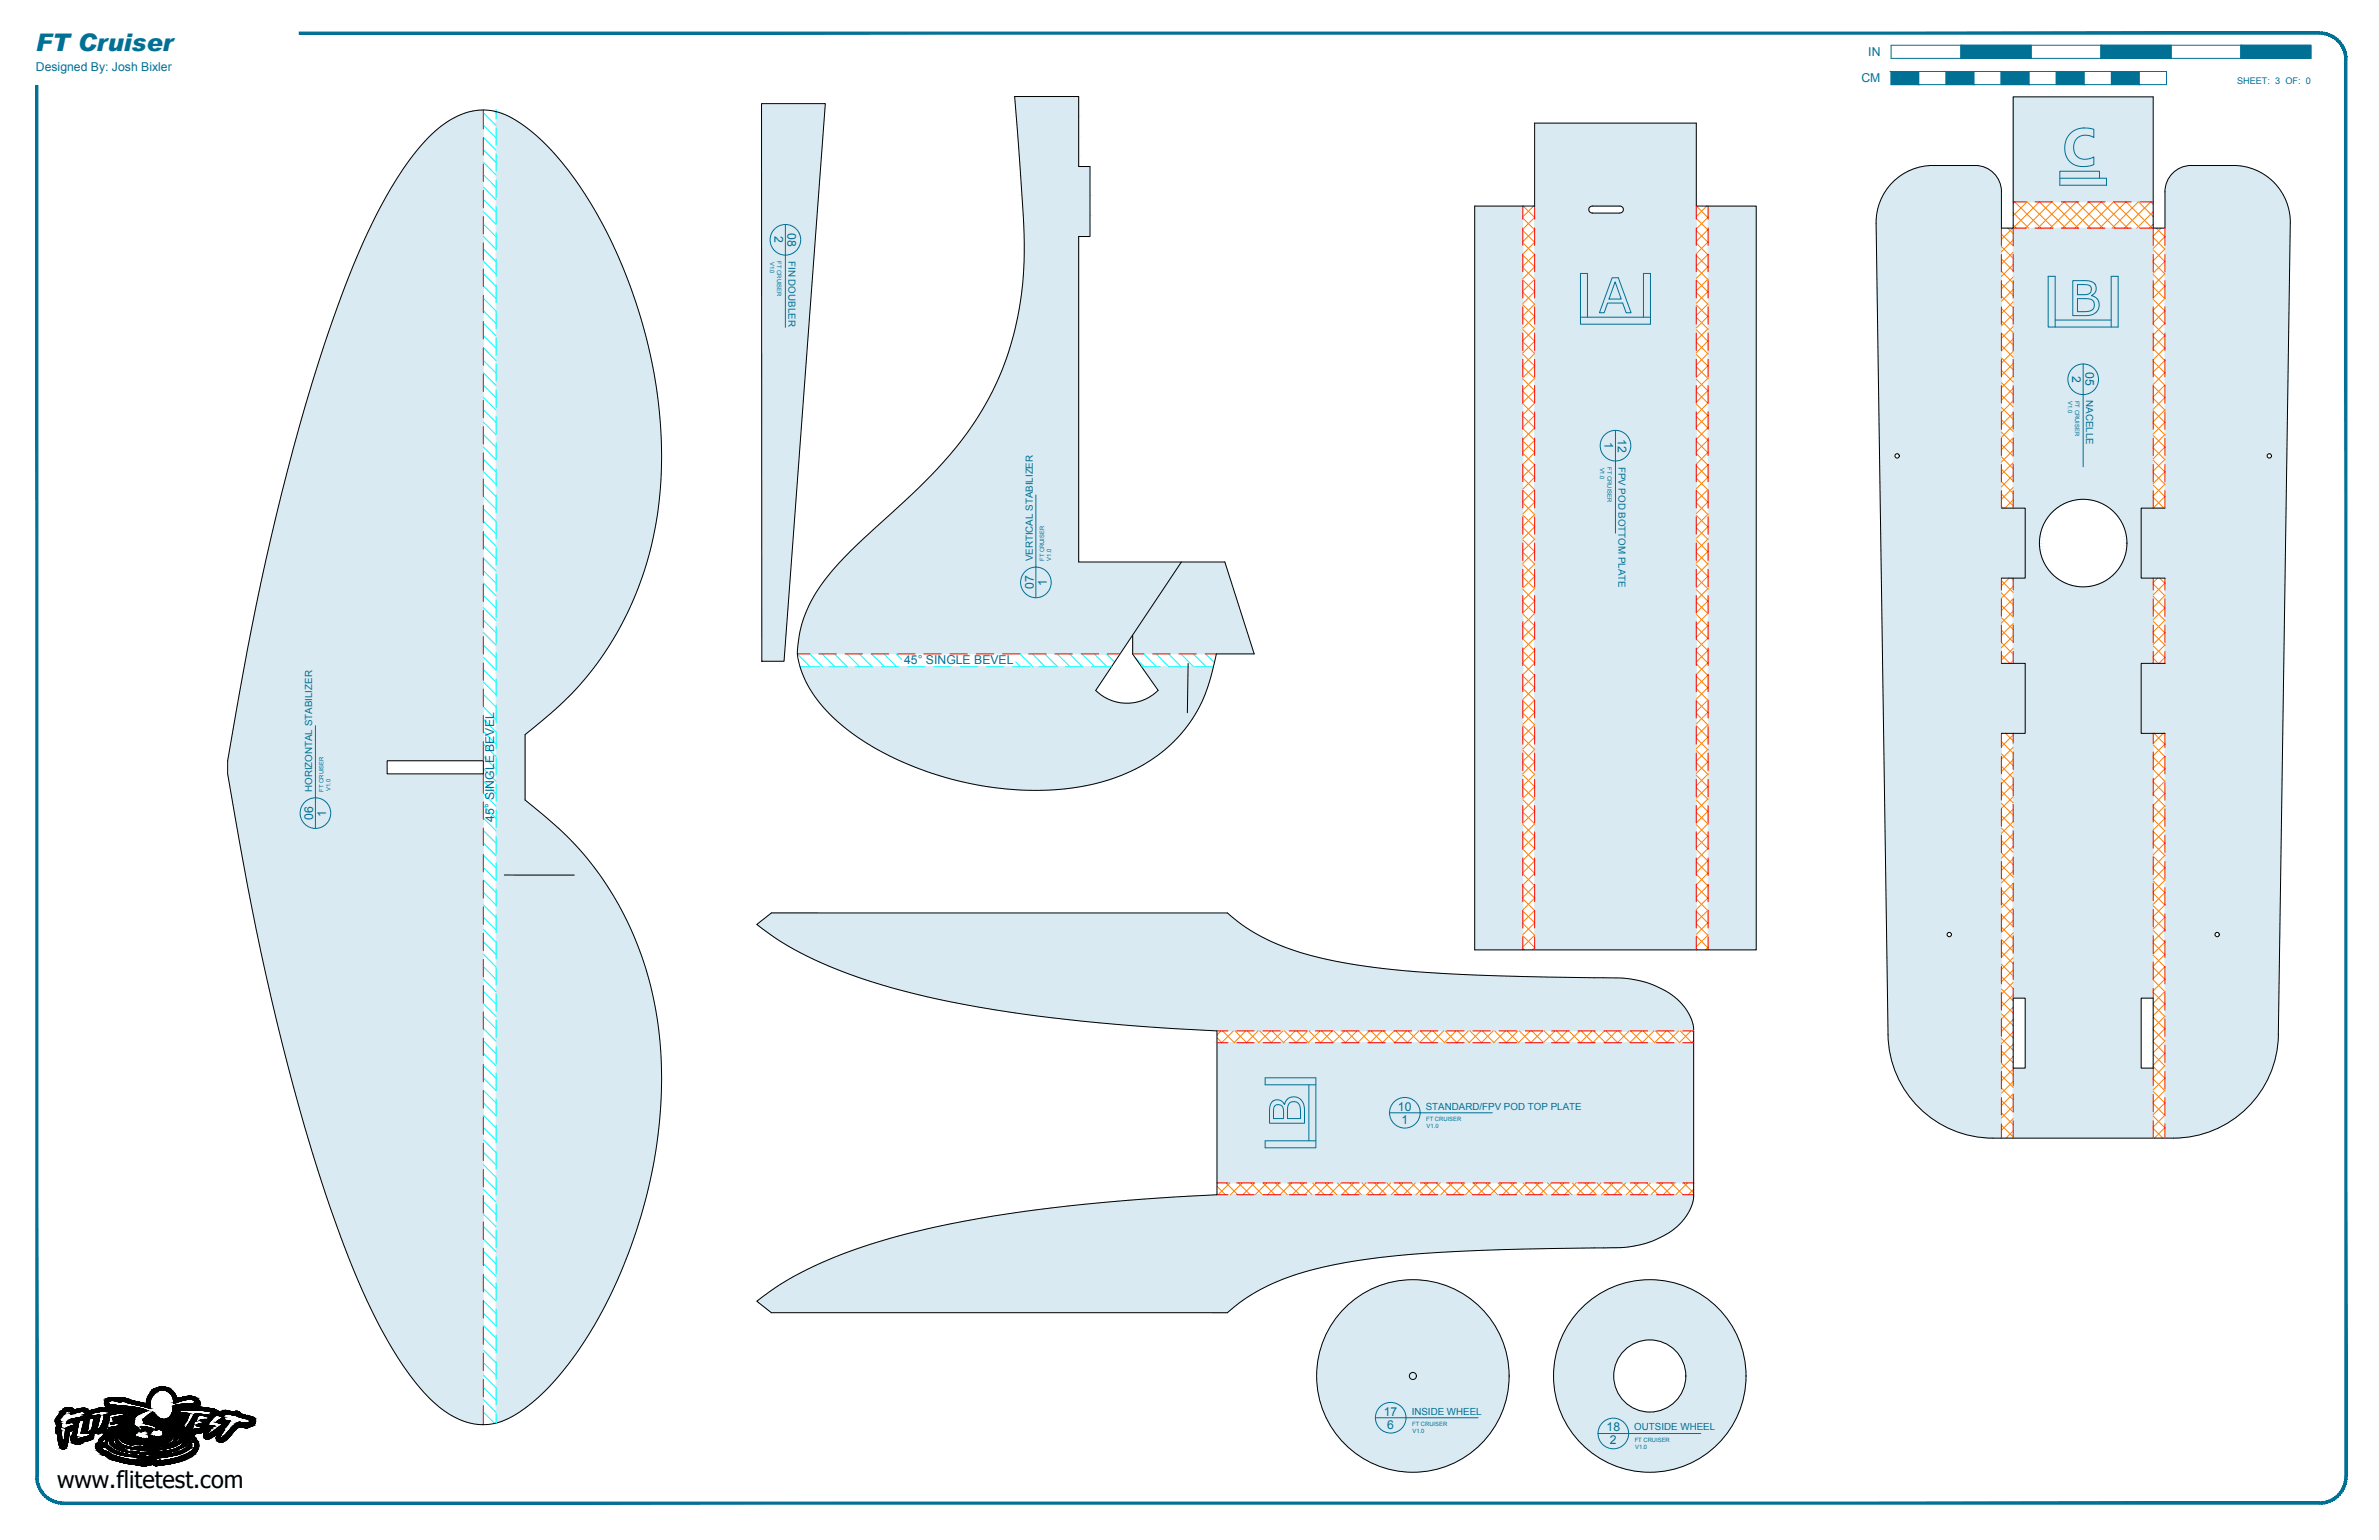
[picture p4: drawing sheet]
<svg xmlns="http://www.w3.org/2000/svg" width="864mm" height="559mm" viewBox="0 0 864 559" stroke-linecap="round" stroke-linejoin="round" font-family="sans-serif">
<defs><g id="words">
<text font-size="8.8" fill="#007095" x="13" y="18.5">FT Cruiser</text>
<text font-size="8.5" x="20.7" y="539.9">www.flitetest.com</text>
<g font-size="4.4" fill="#007095">
<text x="678.2" y="20.4">IN</text>
<text x="13" y="25.9">Designed By: Josh Bixler</text>
<text x="675.7" y="29.9">CM</text>
<text x="281.1" y="85.8" transform="rotate(90 281.1 85.8)">2</text>
<text x="285.9" y="84.6" transform="rotate(90 285.9 84.6)">08</text>
<text x="752.2" y="136.4" transform="rotate(90 752.2 136.4)">2</text>
<text x="757" y="135.2" transform="rotate(90 757 135.2)">05</text>
<text x="582.5" y="160.5" transform="rotate(90 582.5 160.5)">1</text>
<text x="587.2" y="159.3" transform="rotate(90 587.2 159.3)">12</text>
<text x="375.2" y="213.8" transform="rotate(-90 375.2 213.8)">07</text>
<text x="380" y="212.6" transform="rotate(-90 380 212.6)">1</text>
<text x="328.2" y="240.9">45° SINGLE BEVEL</text>
<text x="113.7" y="297.5" transform="rotate(-90 113.7 297.5)">06</text>
<text x="118.5" y="296.3" transform="rotate(-90 118.5 296.3)">1</text>
<text x="179.3" y="298.3" transform="rotate(-90 179.3 298.3)">45° SINGLE BEVEL</text>
<text x="507.5" y="403">10</text>
<text x="508.7" y="407.8">1</text>
<text x="502.4" y="513.6">17</text>
<text x="503.6" y="518.4">6</text>
<text x="583.2" y="519.4">18</text>
<text x="584.4" y="524.1">2</text>
</g>
<g font-size="3.5" fill="#007095">
<text x="286.2" y="94.7" transform="rotate(90 286.2 94.7)">FIN DOUBLER</text>
<text x="757.3" y="145.3" transform="rotate(90 757.3 145.3)">NACELLE</text>
<text x="587.6" y="169.3" transform="rotate(90 587.6 169.3)">FPV POD BOTTOM PLATE</text>
<text x="374.9" y="203.7" transform="rotate(-90 374.9 203.7)">VERTICAL STABILIZER</text>
<text x="113.4" y="287.4" transform="rotate(-90 113.4 287.4)">HORIZONTAL STABILIZER</text>
<text x="517.6" y="402.7">STANDARD/FPV POD TOP PLATE</text>
<text x="512.5" y="513.3">INSIDE WHEEL</text>
<text x="593.3" y="519">OUTSIDE WHEEL</text>
</g>
<text font-size="3.3" fill="#007095" x="812.1" y="30.4">SHEET: 3 OF: 0</text>
<g font-size="2.1" fill="#007095">
<text x="279.6" y="94.9" transform="rotate(90 279.6 94.9)">V1.0</text>
<text x="282.2" y="94.8" transform="rotate(90 282.2 94.8)">FT CRUISER</text>
<text x="750.7" y="145.6" transform="rotate(90 750.7 145.6)">V1.0</text>
<text x="753.3" y="145.4" transform="rotate(90 753.3 145.4)">FT CRUISER</text>
<text x="580.9" y="169.7" transform="rotate(90 580.9 169.7)">V1.0</text>
<text x="583.5" y="169.5" transform="rotate(90 583.5 169.5)">FT CRUISER</text>
<text x="379" y="203.6" transform="rotate(-90 379 203.6)">FT CRUISER</text>
<text x="381.5" y="203.4" transform="rotate(-90 381.5 203.4)">V1.0</text>
<text x="117.4" y="287.3" transform="rotate(-90 117.4 287.3)">FT CRUISER</text>
<text x="120" y="287.1" transform="rotate(-90 120 287.1)">V1.0</text>
<text x="517.7" y="406.8">FT CRUISER</text>
<text x="517.9" y="409.3">V1.0</text>
<text x="512.6" y="517.4">FT CRUISER</text>
<text x="512.7" y="520">V1.0</text>
<text x="593.4" y="523.1">FT CRUISER</text>
<text x="593.6" y="525.6">V1.0</text>
</g>
</g></defs>
<!-- layer: 41 SHADE FB -->
<g fill="#d9eaf3" stroke="#d9eaf3" stroke-width=".36">
<path d="M174.4 39.9h1.1z"/>
<path d="M180.1 40.5l.3 .1z"/>
<path d="M180.1 516.1h1l-.7 .2z"/>
<path d="M173.4 516.8l2.1 .1z"/>
<path d="M410.2 255.1h25.9z"/>
<path d="M310.2 266.7h118.2z"/>
<path d="M372.7 286.7h6.8z"/>
<path d="M597.2 464.4h3.4z"/>
<path d="M595.4 534h6.9z"/>
<path d="M511.2 464.4h3.4z"/>
<path d="M509.5 534h6.8z"/>
<path d="M795.4 60.1h16.6zM794.6 60.1h17.4z"/>
<path d="M701.7 60.1h16.2zM700.4 60.1h17.5z"/>
<path d="M794.6 60.1h17.5zM794.5 60.1h17.6z"/>
<path d="M700.4 60.1h17.5zM700.4 60.1h17.5z"/>
<path d="M794.5 60.1l18.8 .1zM793.7 60.2h19.6z"/>
<path d="M700.4 60.1l18.3 .1zM699.1 60.2h19.6z"/>
<path d="M793.7 60.2h19.7zM793.7 60.2h19.7z"/>
<path d="M699.1 60.2h19.7zM699.1 60.2h19.7z"/>
<path d="M793.7 60.2l20.9 .2-1.2-.2zM792.8 60.4l.9-.2 20.9 .2z"/>
<path d="M699.1 60.2l20.5 .2-.8-.2zM697.8 60.4l1.3-.2 20.5 .2z"/>
<path d="M792.8 60.4h21.8zM792.8 60.4h21.8z"/>
<path d="M697.8 60.4h21.8zM697.8 60.4h21.8z"/>
<path d="M792.8 60.4l23.1 .3-1.3-.3zM792 60.7l.8-.3 23.1 .3z"/>
<path d="M697.8 60.4l22.6 .3-.8-.3zM696.6 60.7l1.2-.3 22.6 .3z"/>
<path d="M792 60.7h23.9zM792 60.7h23.9z"/>
<path d="M696.6 60.7h23.9zM696.5 60.7h24z"/>
<path d="M792 60.7l25.1 .4-1.2-.4zM791.2 61.1l.8-.4 25.1 .4z"/>
<path d="M696.5 60.7l24.7 .4-.7-.4zM695.4 61.1l1.1-.4 24.7 .4z"/>
<path d="M791.2 61.1h26zM791.1 61.1h26.1z"/>
<path d="M695.4 61.1h25.9zM695.2 61.1h26.1z"/>
<path d="M791.1 61.1l27.2 .4-1.1-.4zM790.4 61.5l.7-.4 27.2 .4z"/>
<path d="M695.2 61.1l26.8 .4-.7-.4zM694.1 61.5l1.1-.4 26.8 .4z"/>
<path d="M790.4 61.5h28zM790.3 61.5h28.1z"/>
<path d="M694.1 61.5h28zM694 61.5h28.1z"/>
<path d="M790.3 61.5l29.1 .5-1-.5zM789.7 62l.6-.5 29.1 .5z"/>
<path d="M694 61.5l28.7 .5-.6-.5zM693 62l1-.5 28.7 .5z"/>
<path d="M789.7 62l29.9 .1zM789.7 62l29.9 .1z"/>
<path d="M693 62l29.8 .1zM692.8 62.1h30z"/>
<path d="M789.6 62.1l31 .5-1-.5zM789 62.6l.6-.5 31 .5z"/>
<path d="M692.8 62.1l30.6 .5-.6-.5zM691.9 62.6l.9-.5 30.6 .5z"/>
<path d="M789 62.6l31.8 .1zM788.9 62.7h31.9z"/>
<path d="M691.9 62.6l31.6 .1zM691.6 62.7h31.9z"/>
<path d="M788.9 62.7l32.7 .5-.8-.5zM788.9 62.7l32.7 .5h-33.2z"/>
<path d="M691.6 62.7l32.4 .5-.5-.5zM690.8 63.2l.8-.5 32.4 .5z"/>
<path d="M788.4 63.2l33.5 .1zM788.4 63.2l33.5 .1h-33.6z"/>
<path d="M690.8 63.2l33.4 .1zM690.5 63.3h33.7z"/>
<path d="M788.3 63.3l34.3 .6-.7-.6zM788.3 63.3l34.3 .6h-34.8z"/>
<path d="M690.5 63.3l34.1 .6-.4-.6zM689.8 63.9l.7-.6 34.1 .6z"/>
<path d="M787.8 63.9l35.2 .2-.4-.2zM787.8 63.9l35.2 .2h-35.3z"/>
<path d="M689.8 63.9l35 .2-.2-.2zM689.4 64.1l.4-.2 35 .2z"/>
<path d="M787.7 64.1l35.9 .5-.6-.5zM787.7 64.1l35.9 .5h-36.3z"/>
<path d="M689.4 64.1l35.7 .5-.3-.5zM688.8 64.6l.6-.5 35.7 .5z"/>
<path d="M787.3 64.6l36.7 .3-.4-.3zM787.3 64.6l36.7 .3h-36.8z"/>
<path d="M688.8 64.6l36.5 .3-.2-.3zM688.4 64.9l.4-.3 36.5 .3z"/>
<path d="M787.2 64.9l37.3 .5-.5-.5zM787.2 64.9l37.3 .5h-37.6z"/>
<path d="M688.4 64.9l37.1 .5-.2-.5zM687.9 65.4l.5-.5 37.1 .5z"/>
<path d="M786.9 65.4l38.1 .4-.5-.4zM786.9 65.4l38.1 .4h-38.3z"/>
<path d="M687.9 65.4l37.8 .4-.2-.4zM687.5 65.8l.4-.4 37.8 .4z"/>
<path d="M786.7 65.8l38.7 .4-.4-.4zM786.7 65.8l38.7 .4h-38.8z"/>
<path d="M687.5 65.8l38.4 .4-.2-.4zM687.5 65.8l38.4 .4h-38.8z"/>
<path d="M786.6 66.2l39.3 .5-.5-.5zM786.6 66.2l39.3 .5h-39.5z"/>
<path d="M687.1 66.2l39 .5-.2-.5zM686.5 66.7l.6-.5 39 .5z"/>
<path d="M786.4 66.7l39.8 .3-.3-.3zM786.4 66.7l39.8 .3h-39.9z"/>
<path d="M686.5 66.7l39.7 .3-.1-.3zM686.5 66.7l39.7 .3h-39.9z"/>
<path d="M786.3 67l40.5 .7-.6-.7zM786.3 67l40.5 .7h-40.7z"/>
<path d="M686.3 67l40 .7-.1-.7zM686.3 67l40 .7h-40.6z"/>
<path d="M786.1 67.7l40.8 .2zM786.1 67.7l40.8 .2z"/>
<path d="M685.7 67.7l40.7 .2zM685.7 67.7l40.7 .2h-40.8z"/>
<path d="M786.1 67.9l41.4 .8-.6-.8zM786.1 67.9l41.4 .8h-41.6z"/>
<path d="M685.6 67.9l40.9 .8-.1-.8zM685.6 67.9l40.9 .8h-41.6z"/>
<path d="M785.9 68.7h41.7zM785.9 68.7h41.7z"/>
<path d="M684.9 68.7h41.6zM684.9 68.7h41.6z"/>
<path d="M785.9 68.7l42.2 .9-.5-.9zM785.9 68.7l42.2 .9h-42.2z"/>
<path d="M684.9 68.7l41.6 .9v-.9zM684.9 68.7l41.6 .9h-42.2z"/>
<path d="M785.9 69.6l42.4 .2-.2-.2zM785.9 69.6l42.4 .2h-42.4z"/>
<path d="M684.3 69.6l42.2 .2v-.2zM684.3 69.6l42.2 .2h-42.3z"/>
<path d="M785.9 69.8l43 1.1-.6-1.1zM785.9 69.8l43 1.1h-43z"/>
<path d="M684.2 69.8l42.3 1.1v-1.1zM684.2 69.8l42.3 1.1h-43z"/>
<path d="M785.9 70.9l43.6 1.2-.6-1.2zM785.9 70.9l43.6 1.2h-43.6z"/>
<path d="M683.5 70.9l43 1.2v-1.2zM683.5 70.9l43 1.2h-43.6z"/>
<path d="M730.8 35.2l50.8 38.1v-38.1zM730.8 35.2l50.8 38.1h-50.8z"/>
<path d="M785.9 72.1l44.1 1.2-.5-1.2zM785.9 72.1l44.1 1.2h-44.1z"/>
<path d="M682.9 72.1l43.6 1.2v-1.2zM682.9 72.1l43.6 1.2h-44.1z"/>
<path d="M785.9 73.3l44.6 1.3-.5-1.3zM785.9 73.3l44.6 1.3h-44.6z"/>
<path d="M682.4 73.3l44.1 1.3v-1.3zM682.4 73.3l44.1 1.3h-44.5z"/>
<path d="M785.9 74.6l44.9 1.2-.3-1.2zM785.9 74.6l44.9 1.2h-44.9z"/>
<path d="M682 74.6l44.5 1.2v-1.2zM682 74.6l44.5 1.2h-44.9z"/>
<path d="M785.9 75.8l45.2 1.3-.3-1.3zM785.9 75.8l45.2 1.3h-45.2z"/>
<path d="M681.6 75.8l44.9 1.3v-1.3zM681.6 75.8l44.9 1.3h-45.1z"/>
<path d="M785.9 77.1l45.4 1.3-.2-1.3zM785.9 77.1l45.4 1.3h-45.4z"/>
<path d="M681.4 77.1l45.1 1.3v-1.3zM681.4 77.1l45.1 1.3h-45.3z"/>
<path d="M785.9 78.4l45.5 1.3-.1-1.3zM785.9 78.4l45.5 1.3h-45.5z"/>
<path d="M681.2 78.4l45.3 1.3v-1.3zM681.2 78.4l45.3 1.3h-45.4z"/>
<path d="M785.9 79.7l45.5 1.3v-1.3zM785.9 79.7l45.5 1.3h-45.5z"/>
<path d="M681.1 79.7l45.4 1.3v-1.3zM681.1 79.7l45.4 1.3h-45.5z"/>
<path d="M785.9 81l45.5 1.8v-1.8zM785.9 81l45.5 1.8h-45.5z"/>
<path d="M681 81l45.5 1.8v-1.8zM681 81l45.5 1.8h-45.4z"/>
<path d="M785.9 82.8l44.3 81.8 1.2-81.8zM785.9 82.8l44.3 81.8h-44.3z"/>
<path d="M681.1 82.8l45.4 81.8v-81.8zM681.1 82.8l45.4 81.8h-44.2z"/>
<path d="M823.8 164.6h6.4zM823.8 164.6h6.4z"/>
<path d="M785.9 164.6h37.7zM785.9 164.6h37.9z"/>
<path d="M688.7 164.6h37.8zM688.7 164.6h37.8z"/>
<path d="M682.3 164.6h6.2zM682.3 164.6h6.4z"/>
<path d="M823.9 164.6l6.3 .1zM823.9 164.6l6.3 .1z"/>
<path d="M785.9 164.6h37.7zM785.9 164.6l37.6 .1z"/>
<path d="M688.8 164.6l37.7 .1zM688.8 164.6l37.7 .1z"/>
<path d="M682.3 164.6h6.2zM682.3 164.6l6.1 .1z"/>
<path d="M824.1 164.7l6.1 .1zM824.1 164.7l6.1 .1z"/>
<path d="M785.9 164.7h37.6zM785.9 164.7l37.4 .1z"/>
<path d="M688.9 164.7l37.6 .1zM688.9 164.7l37.6 .1z"/>
<path d="M682.3 164.7h6.1zM682.3 164.7l5.9 .1z"/>
<path d="M824.2 164.8l6 .1zM824.2 164.8l6 .1z"/>
<path d="M785.9 164.8h37.4zM785.9 164.8l37.3 .1z"/>
<path d="M689.1 164.8l37.4 .1zM689.1 164.8l37.4 .1z"/>
<path d="M682.3 164.8h5.9zM682.3 164.8l5.8 .1z"/>
<path d="M824.3 164.9l5.9 .1zM824.3 164.9l5.9 .1z"/>
<path d="M785.9 164.9h37.3zM785.9 164.9l37.2 .1z"/>
<path d="M689.2 164.9l37.3 .1zM689.2 164.9l37.3 .1z"/>
<path d="M682.3 164.9h5.8zM682.3 164.9l5.7 .1z"/>
<path d="M824.4 165h5.8zM824.4 165l5.7 .1z"/>
<path d="M785.9 165h37.2zM785.9 165l37.2 .1z"/>
<path d="M689.3 165l37.2 .1zM689.3 165l37.2 .1z"/>
<path d="M682.3 165h5.7zM682.3 165l5.6 .1z"/>
<path d="M824.5 165.1l5.6 .1zM824.5 165.1l5.6 .1z"/>
<path d="M785.9 165.1h37.2zM785.9 165.1l37.1 .1z"/>
<path d="M689.4 165.1l37.1 .1zM689.4 165.1l37.1 .1z"/>
<path d="M682.3 165.1h5.6zM682.3 165.1l5.6 .1z"/>
<path d="M824.5 165.2l5.6 .2zM824.5 165.2l5.6 .2z"/>
<path d="M785.9 165.2h37.1zM785.9 165.2l37.1 .2z"/>
<path d="M689.4 165.2l37.1 .2zM689.4 165.2l37.1 .2z"/>
<path d="M682.3 165.2h5.6zM682.3 165.2l5.6 .2z"/>
<path d="M824.6 165.4l5.5 .1zM824.6 165.4l5.5 .1z"/>
<path d="M785.9 165.4l37.1 .1zM785.9 165.4l37.1 .1z"/>
<path d="M689.4 165.4l37.1 .1zM689.4 165.4l37.1 .1z"/>
<path d="M682.3 165.4l5.6 .1zM682.3 165.4l5.6 .1z"/>
<path d="M824.6 165.5l5.5 .2zM824.6 165.5l5.5 .2z"/>
<path d="M785.9 165.5l37.1 .2zM785.9 165.5l37.1 .2z"/>
<path d="M689.4 165.5l37.1 .2zM689.4 165.5l37.1 .2z"/>
<path d="M682.3 165.5l5.6 .2zM682.3 165.5l5.6 .2z"/>
<path d="M824.5 165.7l5.6 .1zM824.5 165.7l5.6 .1z"/>
<path d="M785.9 165.7l37.2 .1zM785.9 165.7l37.2 .1z"/>
<path d="M689.4 165.7l37.1 .1zM689.4 165.7l37.1 .1z"/>
<path d="M682.3 165.7l5.6 .1zM682.3 165.7l5.6 .1z"/>
<path d="M824.5 165.8l5.6 .1zM824.5 165.8l5.6 .1z"/>
<path d="M785.9 165.8l37.2 .1zM785.9 165.8l37.2 .1z"/>
<path d="M689.4 165.8l37.1 .1zM689.4 165.8l37.1 .1z"/>
<path d="M682.3 165.8l5.7 .1zM682.3 165.8l5.7 .1z"/>
<path d="M824.4 165.9l5.7 .1zM824.4 165.9l5.7 .1z"/>
<path d="M785.9 165.9l37.3 .1zM785.9 165.9l37.3 .1z"/>
<path d="M689.3 165.9l37.2 .1zM689.3 165.9l37.2 .1z"/>
<path d="M682.3 165.9l5.8 .1zM682.3 165.9l5.8 .1z"/>
<path d="M824.3 166l5.8 .1zM824.2 166.1h5.9z"/>
<path d="M785.9 166l37.4 .1zM785.9 166l37.4 .1z"/>
<path d="M689.2 166l37.3 .1zM689.1 166.1h37.4z"/>
<path d="M682.3 166l5.9 .1zM682.3 166l5.9 .1z"/>
<path d="M824.2 166.1l5.9 .1zM824.1 166.2h6z"/>
<path d="M785.9 166.1l37.6 .1zM785.9 166.1l37.6 .1z"/>
<path d="M689.1 166.1l37.4 .1zM688.9 166.2h37.6z"/>
<path d="M682.3 166.1l6.1 .1zM682.3 166.1l6.1 .1z"/>
<path d="M824.1 166.2h6zM823.9 166.2h6.2z"/>
<path d="M785.9 166.2h37.7zM785.9 166.2h37.7z"/>
<path d="M688.9 166.2h37.6zM688.8 166.2h37.7z"/>
<path d="M682.3 166.2h6.2zM682.3 166.2h6.2z"/>
<path d="M823.9 166.2h6.2zM823.8 166.2h6.3z"/>
<path d="M785.9 166.2h37.9zM785.9 166.2h37.9z"/>
<path d="M688.8 166.2h37.7zM688.7 166.2h37.8z"/>
<path d="M682.3 166.2h6.4zM682.3 166.2h6.4z"/>
<path d="M730.8 82.8l50.8 98.4v-98.4zM730.8 82.8l50.8 98.4h-50.8z"/>
<path d="M756.2 181.2h25.4zM756.2 181.2h25.4z"/>
<path d="M730.8 181.2h25.4zM730.8 181.2h24.3z"/>
<path d="M757.4 181.2l24.2 .1zM757.4 181.2l24.2 .1z"/>
<path d="M730.8 181.2h24.3zM730.8 181.2l23.2 .1z"/>
<path d="M758.5 181.3l23.1 .3v-.3zM758.5 181.3l23.1 .3h-22z"/>
<path d="M730.8 181.3l22 .3 1.2-.3zM730.8 181.3l22 .3h-22z"/>
<path d="M759.6 181.6l22 .2v-.2zM759.6 181.6l22 .2h-20.9z"/>
<path d="M730.8 181.6l20.9 .2 1.1-.2zM730.8 181.6l20.9 .2h-20.9z"/>
<path d="M760.7 181.8l20.9 .4v-.4zM760.7 181.8l20.9 .4h-19.8z"/>
<path d="M730.8 181.8l19.9 .4 1-.4zM730.8 181.8l19.9 .4h-19.9z"/>
<path d="M761.8 182.2l19.8 .4v-.4zM761.8 182.2l19.8 .4h-18.8z"/>
<path d="M730.8 182.2l18.8 .4 1.1-.4zM730.8 182.2l18.8 .4h-18.8z"/>
<path d="M762.8 182.6l18.8 .5v-.5zM762.8 182.6l18.8 .5h-17.8z"/>
<path d="M730.8 182.6l17.8 .5 1-.5zM730.8 182.6l17.8 .5h-17.8z"/>
<path d="M763.8 183.1l17.8 .6v-.6zM763.8 183.1l17.8 .6h-16.8z"/>
<path d="M730.8 183.1l16.8 .6 1-.6zM730.8 183.1l16.8 .6h-16.8z"/>
<path d="M764.8 183.7l16.8 .7v-.7zM764.8 183.7l16.8 .7h-15.9z"/>
<path d="M730.8 183.7l15.9 .7 .9-.7zM730.8 183.7l15.9 .7h-15.9z"/>
<path d="M785.9 166.2l44 18.2 .2-18.2zM785.9 166.2l44 18.2h-44z"/>
<path d="M765.7 184.4h15.9zM765.7 184.4h15.9z"/>
<path d="M730.8 184.4h15.9zM730.8 184.4h15.9z"/>
<path d="M682.3 166.2l44.2 18.2v-18.2zM682.3 166.2l44.2 18.2h-43.9z"/>
<path d="M777.3 184.4l52.6 .7v-.7zM777.3 184.4l52.6 .7h-52.6z"/>
<path d="M765.7 184.4l11.6 .7v-.7zM765.7 184.4l11.6 .7h-10.7z"/>
<path d="M735.2 184.4l10.6 .7 .9-.7zM735.2 184.4l10.6 .7h-10.6z"/>
<path d="M766.6 185.1l10.7 .7v-.7zM766.6 185.1l10.7 .7h-9.9z"/>
<path d="M735.2 185.1l9.8 .7 .8-.7zM735.2 185.1l9.8 .7h-9.8z"/>
<path d="M767.4 185.8l9.9 .9v-.9zM767.4 185.8l9.9 .9h-9.1z"/>
<path d="M735.2 185.8l9 .9 .8-.9zM735.2 185.8l9 .9h-9z"/>
<path d="M768.2 186.7l9.1 .9v-.9zM768.2 186.7l9.1 .9h-8.4z"/>
<path d="M735.2 186.7l8.3 .9 .7-.9zM735.2 186.7l8.3 .9h-8.3z"/>
<path d="M768.9 187.6l8.4 .9v-.9zM768.9 187.6l8.4 .9h-7.7z"/>
<path d="M735.2 187.6l7.7 .9 .6-.9zM735.2 187.6l7.7 .9h-7.7z"/>
<path d="M769.6 188.5l7.7 1v-1zM769.6 188.5l7.7 1h-7.1z"/>
<path d="M735.2 188.5l7.1 1 .6-1zM735.2 188.5l7.1 1h-7.1z"/>
<path d="M770.2 189.5l7.1 1v-1zM770.2 189.5l7.1 1h-6.6z"/>
<path d="M735.2 189.5l6.6 1 .5-1zM735.2 189.5l6.6 1h-6.6z"/>
<path d="M770.7 190.5l6.6 1v-1zM770.7 190.5l6.6 1h-6.2z"/>
<path d="M735.2 190.5l6.1 1 .5-1zM735.2 190.5l6.1 1h-6.1z"/>
<path d="M771.1 191.5l6.2 1.1v-1.1zM771.1 191.5l6.2 1.1h-5.9z"/>
<path d="M735.2 191.5l5.8 1.1 .3-1.1zM735.2 191.5l5.8 1.1h-5.8z"/>
<path d="M771.4 192.6l5.9 1.1v-1.1zM771.4 192.6l5.9 1.1h-5.6z"/>
<path d="M735.2 192.6l5.5 1.1 .3-1.1zM735.2 192.6l5.5 1.1h-5.5z"/>
<path d="M771.7 193.7l5.6 1.1v-1.1zM771.7 193.7l5.6 1.1h-5.4z"/>
<path d="M735.2 193.7l5.3 1.1 .2-1.1zM735.2 193.7l5.3 1.1h-5.3z"/>
<path d="M771.9 194.8l5.4 1.1v-1.1zM771.9 194.8l5.4 1.1h-5.2z"/>
<path d="M735.2 194.8l5.2 1.1 .1-1.1zM735.2 194.8l5.2 1.1h-5.2z"/>
<path d="M772.1 195.9l5.2 1.2v-1.2zM772.1 195.9l5.2 1.2h-5.2z"/>
<path d="M735.2 195.9l5.1 1.2 .1-1.2zM735.2 195.9l5.1 1.2h-5.1z"/>
<path d="M772.1 197.1l5.2 1.1v-1.1zM772.1 197.1l5.2 1.1h-5.2z"/>
<path d="M735.2 197.1l5.2 1.1-.1-1.1zM735.2 197.1l5.2 1.1h-5.2z"/>
<path d="M772.1 198.2l5.2 1.1v-1.1zM772.1 198.2l5.2 1.1h-5.4z"/>
<path d="M735.2 198.2l5.3 1.1-.1-1.1zM735.2 198.2l5.3 1.1h-5.3z"/>
<path d="M771.9 199.3l5.4 1.1v-1.1zM771.9 199.3l5.4 1.1h-5.6z"/>
<path d="M735.2 199.3l5.5 1.1-.2-1.1zM735.2 199.3l5.5 1.1h-5.5z"/>
<path d="M771.7 200.4l5.6 1.1v-1.1zM771.7 200.4l5.6 1.1h-5.9z"/>
<path d="M735.2 200.4l5.8 1.1-.3-1.1zM735.2 200.4l5.8 1.1h-5.8z"/>
<path d="M771.4 201.5l5.9 1.1v-1.1zM771.4 201.5l5.9 1.1h-6.2z"/>
<path d="M735.2 201.5l6.1 1.1-.3-1.1zM735.2 201.5l6.1 1.1h-6.1z"/>
<path d="M771.1 202.6l6.2 1.1v-1.1zM771.1 202.6l6.2 1.1h-6.6z"/>
<path d="M735.2 202.6l6.6 1.1-.5-1.1zM735.2 202.6l6.6 1.1h-6.6z"/>
<path d="M770.7 203.7l6.6 1v-1zM770.7 203.7l6.6 1h-7.1z"/>
<path d="M735.2 203.7l7.1 1-.5-1zM735.2 203.7l7.1 1h-7.1z"/>
<path d="M770.2 204.7l7.1 .9v-.9zM770.2 204.7l7.1 .9h-7.7z"/>
<path d="M735.2 204.7l7.7 .9-.6-.9zM735.2 204.7l7.7 .9h-7.7z"/>
<path d="M769.6 205.6l7.7 1v-1zM769.6 205.6l7.7 1h-8.4z"/>
<path d="M735.2 205.6l8.3 1-.6-1zM735.2 205.6l8.3 1h-8.3z"/>
<path d="M768.9 206.6l8.4 .9v-.9zM768.9 206.6l8.4 .9h-9.1z"/>
<path d="M735.2 206.6l9 .9-.7-.9zM735.2 206.6l9 .9h-9z"/>
<path d="M768.2 207.5l9.1 .8v-.8zM768.2 207.5l9.1 .8h-9.9z"/>
<path d="M735.2 207.5l9.8 .8-.8-.8zM735.2 207.5l9.8 .8h-9.8z"/>
<path d="M767.4 208.3l9.9 .8v-.8zM766.6 209.1l.8-.8 9.9 .8z"/>
<path d="M735.2 208.3l10.6 .8-.8-.8zM735.2 208.3l10.6 .8h-10.6z"/>
<path d="M777.3 185.1l52.2 24.7 .4-24.7zM777.3 185.1l52.2 24.7h-52.2z"/>
<path d="M766.6 209.1l10.7 .7v-.7zM765.7 209.8l.9-.7 10.7 .7z"/>
<path d="M735.2 209.1l11.5 .7-.9-.7zM735.2 209.1l11.5 .7h-11.5z"/>
<path d="M682.6 184.4l52.6 25.4v-25.4zM682.6 184.4l52.6 25.4h-52.3z"/>
<path d="M765.7 209.8h15.9zM765.7 209.8h15.9z"/>
<path d="M730.8 209.8h15.9zM730.8 209.8h15.9z"/>
<path d="M765.7 209.8l15.9 .6v-.6zM764.8 210.4l.9-.6 15.9 .6z"/>
<path d="M730.8 209.8l16.8 .6-.9-.6zM730.8 209.8l16.8 .6h-16.8z"/>
<path d="M764.8 210.4l16.8 .6v-.6zM763.8 211l1-.6 16.8 .6z"/>
<path d="M730.8 210.4l17.8 .6-1-.6zM730.8 210.4l17.8 .6h-17.8z"/>
<path d="M763.8 211l17.8 .5v-.5zM762.8 211.5l1-.5 17.8 .5z"/>
<path d="M730.8 211l18.8 .5-1-.5zM730.8 211l18.8 .5h-18.8z"/>
<path d="M762.8 211.5l18.8 .5v-.5zM761.8 212l1-.5 18.8 .5z"/>
<path d="M730.8 211.5l19.9 .5-1.1-.5zM730.8 211.5l19.9 .5h-19.9z"/>
<path d="M761.8 212l19.8 .3v-.3zM760.7 212.3l1.1-.3 19.8 .3z"/>
<path d="M730.8 212l20.9 .3-1-.3zM730.8 212l20.9 .3h-20.9z"/>
<path d="M760.7 212.3l20.9 .3v-.3zM759.6 212.6l1.1-.3 20.9 .3z"/>
<path d="M730.8 212.3l22 .3-1.1-.3zM730.8 212.3l22 .3h-22z"/>
<path d="M759.6 212.6l22 .2v-.2zM758.5 212.8l1.1-.2 22 .2z"/>
<path d="M730.8 212.6l23.2 .2zM730.8 212.6l23.2 .2h-23.2z"/>
<path d="M758.5 212.8l23.1 .1zM757.4 212.9h24.2z"/>
<path d="M730.8 212.8l24.3 .1zM730.8 212.8l24.3 .1z"/>
<path d="M757.4 212.9l24.2 .1zM756.2 213h25.4z"/>
<path d="M730.8 212.9l25.4 .1zM730.8 212.9l25.4 .1z"/>
<path d="M785.9 209.8l43.1 30.9 .5-30.9zM785.9 209.8l43.1 30.9h-43.1z"/>
<path d="M730.8 213l50.8 27.7v-27.7zM730.8 213l50.8 27.7h-50.8z"/>
<path d="M682.9 209.8l43.6 30.9v-30.9zM682.9 209.8l43.6 30.9h-43.1z"/>
<path d="M777.3 240.7l51.4 25.4 .3-25.4zM777.3 240.7l51.4 25.4h-51.4z"/>
<path d="M735.2 240.7l42.1 25.4v-25.4zM735.2 240.7l42.1 25.4h-42.1z"/>
<path d="M683.4 240.7l51.8 25.4v-25.4zM683.4 240.7l51.8 25.4h-51.4z"/>
<path d="M785.9 266.1l41.7 72.2 1.1-72.2zM785.9 266.1l41.7 72.2h-41.7z"/>
<path d="M683.8 266.1l42.7 72.2v-72.2zM683.8 266.1l42.7 72.2h-41.7z"/>
<path d="M804.8 338.3h22.8zM804.8 338.3h22.8z"/>
<path d="M785.9 338.3h18.8zM785.9 338.3h18.9z"/>
<path d="M707.6 338.3h18.9zM707.6 338.3h18.9z"/>
<path d="M684.8 338.3h22.6zM684.8 338.3h22.8z"/>
<path d="M805 338.3l22.6 .1zM805 338.3l22.6 .1z"/>
<path d="M785.9 338.3h18.8zM785.9 338.3l18.7 .1z"/>
<path d="M707.7 338.3l18.8 .1zM707.7 338.3l18.8 .1z"/>
<path d="M684.8 338.3h22.6zM684.8 338.3l22.5 .1z"/>
<path d="M805.1 338.4h22.5zM805.1 338.4h22.5z"/>
<path d="M785.9 338.4h18.7zM785.9 338.4h18.5z"/>
<path d="M707.9 338.4h18.6zM707.9 338.4h18.6z"/>
<path d="M684.8 338.4h22.5zM684.8 338.4h22.4z"/>
<path d="M805.3 338.4l22.3 .1zM805.3 338.4l22.3 .1z"/>
<path d="M785.9 338.4h18.5zM785.9 338.4l18.4 .1z"/>
<path d="M708 338.4l18.5 .1zM708 338.4l18.5 .1z"/>
<path d="M684.8 338.4h22.4zM684.8 338.4l22.3 .1z"/>
<path d="M805.4 338.5l22.2 .2zM805.4 338.5l22.2 .2z"/>
<path d="M785.9 338.5h18.4zM785.9 338.5l18.3 .2z"/>
<path d="M708.1 338.5l18.4 .2zM708.1 338.5l18.4 .2z"/>
<path d="M684.8 338.5h22.3zM684.8 338.5l22.2 .2z"/>
<path d="M805.5 338.7l22.1 .1zM805.5 338.7l22.1 .1z"/>
<path d="M785.9 338.7h18.3zM785.9 338.7l18.2 .1z"/>
<path d="M708.2 338.7l18.3 .1zM708.2 338.7l18.3 .1z"/>
<path d="M684.8 338.7h22.2zM684.8 338.7l22.1 .1z"/>
<path d="M805.5 338.8l22.1 .1zM805.5 338.8l22.1 .1z"/>
<path d="M785.9 338.8h18.2zM785.9 338.8l18.2 .1z"/>
<path d="M708.3 338.8l18.2 .1zM708.3 338.8l18.2 .1z"/>
<path d="M684.8 338.8h22.1zM684.8 338.8l22 .1z"/>
<path d="M805.6 338.9l22 .2zM805.6 338.9l22 .2z"/>
<path d="M785.9 338.9h18.2zM785.9 338.9l18.1 .2z"/>
<path d="M708.3 338.9l18.2 .2zM708.3 338.9l18.2 .2z"/>
<path d="M684.8 338.9h22zM684.8 338.9l22 .2z"/>
<path d="M805.6 339.1l22 .1zM805.6 339.1l22 .1z"/>
<path d="M785.9 339.1l18.1 .1zM785.9 339.1l18.1 .1z"/>
<path d="M708.4 339.1l18.1 .1zM708.4 339.1l18.1 .1z"/>
<path d="M684.8 339.1l22 .1zM684.8 339.1l22 .1z"/>
<path d="M805.6 339.2h22zM805.6 339.2l22 .1z"/>
<path d="M785.9 339.2l18.2 .1zM785.9 339.2l18.2 .1z"/>
<path d="M708.4 339.2l18.1 .1zM708.4 339.2l18.1 .1z"/>
<path d="M684.8 339.2l22 .1zM684.8 339.2l22 .1z"/>
<path d="M805.6 339.3l22 .2zM805.6 339.3l22 .2z"/>
<path d="M785.9 339.3l18.2 .2zM785.9 339.3l18.2 .2z"/>
<path d="M708.3 339.3l18.2 .2zM708.3 339.3l18.2 .2z"/>
<path d="M684.8 339.3l22.1 .2zM684.8 339.3l22.1 .2z"/>
<path d="M805.5 339.5l22.1 .1zM805.5 339.5l22.1 .1z"/>
<path d="M785.9 339.5l18.3 .1zM785.9 339.5l18.3 .1z"/>
<path d="M708.3 339.5l18.2 .1zM708.3 339.5l18.2 .1z"/>
<path d="M684.9 339.5l22.1 .1zM684.9 339.5l22.1 .1z"/>
<path d="M805.5 339.6l22.1 .1zM805.5 339.6l22.1 .1z"/>
<path d="M785.9 339.6l18.4 .1zM785.9 339.6l18.4 .1z"/>
<path d="M708.2 339.6l18.3 .1zM708.2 339.6l18.3 .1z"/>
<path d="M684.9 339.6l22.2 .1zM684.9 339.6l22.2 .1z"/>
<path d="M805.4 339.7l22.2 .1zM805.3 339.8h22.3z"/>
<path d="M785.9 339.7l18.5 .1zM785.9 339.7l18.5 .1z"/>
<path d="M708.1 339.7l18.4 .1zM708 339.8h18.5z"/>
<path d="M684.9 339.7l22.3 .1zM684.9 339.7l22.3 .1z"/>
<path d="M805.3 339.8l22.3 .1zM805.1 339.9h22.5z"/>
<path d="M785.9 339.8l18.7 .1zM785.9 339.8l18.7 .1z"/>
<path d="M708 339.8l18.5 .1zM707.9 339.9h18.6z"/>
<path d="M684.9 339.8l22.4 .1zM684.9 339.8l22.4 .1z"/>
<path d="M805.1 339.9h22.5zM805 339.9h22.6z"/>
<path d="M785.9 339.9h18.8zM785.9 339.9h18.8z"/>
<path d="M707.9 339.9h18.6zM707.7 339.9h18.8z"/>
<path d="M684.9 339.9h22.5zM684.9 339.9h22.5z"/>
<path d="M805 339.9h22.6zM804.8 339.9h22.8z"/>
<path d="M785.9 339.9h18.9zM785.9 339.9h18.9z"/>
<path d="M707.7 339.9h18.8zM707.6 339.9h18.9z"/>
<path d="M684.9 339.9h22.7zM684.9 339.9h22.7z"/>
<path d="M730.8 266.1l50.8 96.1v-96.1zM730.8 266.1l50.8 96.1h-50.8z"/>
<path d="M785.9 339.9l41.2 35.5 .5-35.5zM785.9 339.9l41.2 35.5h-41.2z"/>
<path d="M684.9 339.9l41.6 35.5v-35.5zM684.9 339.9l41.6 35.5h-41.1z"/>
<path d="M785.9 375.4l41.1 1.8 .1-1.8zM785.9 375.4l41.1 1.8h-41.1z"/>
<path d="M685.4 375.4l41.1 1.8v-1.8zM685.4 375.4l41.1 1.8h-41.1z"/>
<path d="M785.9 377.2l40.9 1.7 .2-1.7zM785.9 377.2l40.9 1.7h-40.9z"/>
<path d="M685.4 377.2l41.1 1.7v-1.7zM685.4 377.2l41.1 1.7h-40.9z"/>
<path d="M785.9 378.9l40.7 1.8 .2-1.8zM785.9 378.9l40.7 1.8h-40.7z"/>
<path d="M685.6 378.9l40.9 1.8v-1.8zM685.6 378.9l40.9 1.8h-40.7z"/>
<path d="M785.9 380.7l40.4 1.7 .3-1.7zM785.9 380.7l40.4 1.7h-40.4z"/>
<path d="M685.8 380.7l40.7 1.7v-1.7zM685.8 380.7l40.7 1.7h-40.4z"/>
<path d="M785.9 382.4l40 1.7 .4-1.7zM785.9 382.4l40 1.7h-40z"/>
<path d="M686.1 382.4l40.4 1.7v-1.7zM686.1 382.4l40.4 1.7h-40z"/>
<path d="M785.9 384.1l39.6 1.7 .4-1.7zM785.9 384.1l39.6 1.7h-39.6z"/>
<path d="M686.5 384.1l40 1.7v-1.7zM686.5 384.1l40 1.7h-39.5z"/>
<path d="M785.9 385.8l39 1.6 .6-1.6zM785.9 385.8l39 1.6h-39z"/>
<path d="M687 385.8l39.5 1.6v-1.6zM687 385.8l39.5 1.6h-39z"/>
<path d="M735.2 362.2l42.1 25.4v-25.4zM735.2 362.2l42.1 25.4h-42.1z"/>
<path d="M785.9 387.4l38.4 1.6 .6-1.6zM785.9 387.4l38.4 1.6h-38.4z"/>
<path d="M687.5 387.4l39 1.6v-1.6zM687.5 387.4l39 1.6h-38.4z"/>
<path d="M785.9 389l37.7 1.6 .7-1.6zM785.9 389l37.7 1.6h-37.7z"/>
<path d="M688.1 389l38.4 1.6v-1.6zM688.1 389l38.4 1.6h-37.7z"/>
<path d="M785.9 390.6l37 1.6 .7-1.6zM785.9 390.6l37 1.6h-37z"/>
<path d="M688.8 390.6l37.7 1.6v-1.6zM688.8 390.6l37.7 1.6h-37z"/>
<path d="M785.9 392.2l36.2 1.6 .8-1.6zM785.9 392.2l36.2 1.6h-36.2z"/>
<path d="M689.5 392.2l37 1.6v-1.6zM689.5 392.2l37 1.6h-36.1z"/>
<path d="M785.9 393.8l35.3 1.4 .9-1.4zM785.9 393.8l35.3 1.4h-35.3z"/>
<path d="M690.4 393.8l36.1 1.4v-1.4zM690.4 393.8l36.1 1.4h-35.2z"/>
<path d="M785.9 395.2l34.3 1.5 1-1.5zM785.9 395.2l34.3 1.5h-34.3z"/>
<path d="M691.3 395.2l35.2 1.5v-1.5zM691.3 395.2l35.2 1.5h-34.3z"/>
<path d="M785.9 396.7l33.3 1.4 1-1.4zM785.9 396.7l33.3 1.4h-33.3z"/>
<path d="M692.2 396.7l34.3 1.4v-1.4zM692.2 396.7l34.3 1.4h-33.2z"/>
<path d="M785.9 398.1l32.2 1.4 1.1-1.4zM785.9 398.1l32.2 1.4h-32.2z"/>
<path d="M693.3 398.1l33.2 1.4v-1.4zM693.3 398.1l33.2 1.4h-32.1z"/>
<path d="M785.9 399.5l31 1.3 1.2-1.3zM785.9 399.5l31 1.3h-31z"/>
<path d="M694.4 399.5l32.1 1.3v-1.3zM694.4 399.5l32.1 1.3h-31z"/>
<path d="M785.9 400.8l29.8 1.2 1.2-1.2zM785.9 400.8l29.8 1.2h-29.8z"/>
<path d="M695.5 400.8l31 1.2v-1.2zM695.5 400.8l31 1.2h-29.8z"/>
<path d="M785.9 402l28.5 1.2 1.3-1.2zM785.9 402l28.5 1.2h-28.5z"/>
<path d="M696.7 402l29.8 1.2v-1.2zM696.7 402l29.8 1.2h-28.5z"/>
<path d="M785.9 403.2l27.2 1.1 1.3-1.1zM785.9 403.2l27.2 1.1h-27.2z"/>
<path d="M698 403.2l28.5 1.1v-1.1zM698 403.2l28.5 1.1h-27.2z"/>
<path d="M785.9 404.3l25.8 1.1 1.4-1.1zM785.9 404.3l25.8 1.1h-25.8z"/>
<path d="M699.3 404.3l27.2 1.1v-1.1zM699.3 404.3l27.2 1.1h-25.8z"/>
<path d="M785.9 405.4l24.4 1 1.4-1zM785.9 405.4l24.4 1h-24.4z"/>
<path d="M700.7 405.4l25.8 1v-1zM700.7 405.4l25.8 1h-24.4z"/>
<path d="M785.9 406.4l22.9 1 1.5-1zM785.9 406.4l22.9 1h-22.9z"/>
<path d="M702.1 406.4l24.4 1v-1zM702.1 406.4l24.4 1h-22.9z"/>
<path d="M785.9 407.4l21.4 .9 1.5-.9zM785.9 407.4l21.4 .9h-21.4z"/>
<path d="M703.6 407.4l22.9 .9v-.9zM703.6 407.4l22.9 .9h-21.4z"/>
<path d="M785.9 408.3l19.9 .8 1.5-.8zM785.9 408.3l19.9 .8h-19.9z"/>
<path d="M705.1 408.3l21.4 .8v-.8zM705.1 408.3l21.4 .8h-19.9z"/>
<path d="M785.9 409.1l18.3 .7 1.6-.7zM785.9 409.1l18.3 .7h-18.3z"/>
<path d="M706.6 409.1l19.9 .7v-.7zM706.6 409.1l19.9 .7h-18.3z"/>
<path d="M785.9 409.8l16.7 .7 1.6-.7zM785.9 409.8l16.7 .7h-16.7z"/>
<path d="M708.2 409.8l18.3 .7v-.7zM708.2 409.8l18.3 .7h-16.7z"/>
<path d="M785.9 410.5l15.1 .5 1.6-.5zM785.9 410.5l15.1 .5h-15.1z"/>
<path d="M709.8 410.5l16.7 .5v-.5zM709.8 410.5l16.7 .5h-15z"/>
<path d="M785.9 411l13.4 .6 1.7-.6zM785.9 411l13.4 .6h-13.4z"/>
<path d="M711.5 411l15 .6v-.6zM711.5 411l15 .6h-13.4z"/>
<path d="M785.9 411.6l11.7 .4 1.7-.4zM785.9 411.6l11.7 .4h-11.7z"/>
<path d="M713.1 411.6l13.4 .4v-.4zM713.1 411.6l13.4 .4h-11.7z"/>
<path d="M785.9 412l10 .3 1.7-.3zM785.9 412l10 .3h-10z"/>
<path d="M714.8 412l11.7 .3v-.3zM714.8 412l11.7 .3h-10z"/>
<path d="M785.9 412.3l8.3 .3 1.7-.3zM785.9 412.3l8.3 .3h-8.3z"/>
<path d="M716.5 412.3l10 .3v-.3zM716.5 412.3l10 .3h-8.2z"/>
<path d="M785.9 412.6l6.5 .2 1.8-.2zM785.9 412.6l6.5 .2h-6.5z"/>
<path d="M718.3 412.6l8.2 .2v-.2zM718.3 412.6l8.2 .2z"/>
<path d="M785.9 412.8h6.5zM785.9 412.8l4.8 .1z"/>
<path d="M720 412.8l6.5 .1zM720 412.8l6.5 .1z"/>
<path d="M785.9 412.9h4.8zM785.9 412.9l3.1 .1z"/>
<path d="M730.8 387.6l50.8 25.4v-25.4zM730.8 387.6l50.8 25.4h-50.8z"/>
<path d="M721.7 412.9l4.8 .1zM721.7 412.9l4.8 .1z"/>
<path d="M174.4 39.9l1.1 .1zM173.4 40h2.1z"/>
<path d="M173.4 40l2.1 .1zM172.4 40.1h3.1z"/>
<path d="M172.4 40.1l3.1 .2v-.2zM171.4 40.3l1-.2 3.1 .2z"/>
<path d="M171.4 40.3l4.1 .3v-.3zM170.4 40.6l1-.3 4.1 .3z"/>
<path d="M180.1 40.6l1 .2zM180.1 40.6l1 .2h-1z"/>
<path d="M170.4 40.6l5.1 .2v-.2zM169.4 40.8l1-.2 5.1 .2z"/>
<path d="M180.1 40.8l2 .3zM180.1 40.8l2 .3h-2z"/>
<path d="M169.4 40.8l6.1 .4v-.4zM168.4 41.2l1-.4 6.1 .4z"/>
<path d="M180.1 41.1l2.9 .4-.9-.4zM180.1 41.1l2.9 .4h-2.9z"/>
<path d="M168.4 41.2l7.1 .3v-.3zM167.4 41.5l1-.3 7.1 .3z"/>
<path d="M180.1 41.5l3.9 .4-1-.4zM180.1 41.5l3.9 .4h-3.9z"/>
<path d="M167.4 41.5l8.1 .4v-.4zM166.5 41.9l.9-.4 8.1 .4z"/>
<path d="M180.1 41.9l4.8 .4-.9-.4zM180.1 41.9l4.8 .4h-4.8z"/>
<path d="M166.5 41.9l9 .5v-.5zM165.5 42.4l1-.5 9 .5z"/>
<path d="M180.1 42.3l5.7 .5-.9-.5zM180.1 42.3l5.7 .5h-5.7z"/>
<path d="M165.5 42.4l10 .5v-.5zM164.6 42.9l.9-.5 10 .5z"/>
<path d="M180.1 42.8l6.6 .5-.9-.5zM180.1 42.8l6.6 .5h-6.6z"/>
<path d="M164.6 42.9l10.9 .5v-.5zM163.7 43.4l.9-.5 10.9 .5z"/>
<path d="M180.1 43.3l7.5 .6-.9-.6zM180.1 43.3l7.5 .6h-7.5z"/>
<path d="M163.7 43.4l11.8 .5v-.5zM162.8 43.9l.9-.5 11.8 .5z"/>
<path d="M180.1 43.9l8.4 .5-.9-.5zM180.1 43.9l8.4 .5h-8.4z"/>
<path d="M162.8 43.9l12.7 .6v-.6zM162 44.5l.8-.6 12.7 .6z"/>
<path d="M180.1 44.4l9.2 .6-.8-.6zM180.1 44.4l9.2 .6h-9.2z"/>
<path d="M162 44.5l13.5 .6v-.6zM161.1 45.1l.9-.6 13.5 .6z"/>
<path d="M161.1 45.1l14.4 .6v-.6zM160.3 45.7l.8-.6 14.4 .6z"/>
<path d="M180.1 45l10.9 1.2-1.7-1.2zM180.1 45l10.9 1.2h-10.9z"/>
<path d="M160.3 45.7l15.2 .6v-.6zM159.5 46.3l.8-.6 15.2 .6z"/>
<path d="M159.5 46.3l16 .6v-.6zM158.7 46.9l.8-.6 16 .6z"/>
<path d="M180.1 46.2l12.5 1.2-1.6-1.2zM180.1 46.2l12.5 1.2h-12.5z"/>
<path d="M158.7 46.9l16.8 .7v-.7zM157.9 47.6l.8-.7 16.8 .7z"/>
<path d="M157.9 47.6l17.6 .7v-.7zM157.1 48.3l.8-.7 17.6 .7z"/>
<path d="M180.1 47.4l14.1 1.4-1.6-1.4zM180.1 47.4l14.1 1.4h-14.1z"/>
<path d="M157.1 48.3l18.4 .7v-.7zM156.4 49l.7-.7 18.4 .7z"/>
<path d="M156.4 49l19.1 .8v-.8zM155.7 49.8l.7-.8 19.1 .8z"/>
<path d="M180.1 48.8l15.6 1.3-1.5-1.3zM180.1 48.8l15.6 1.3h-15.6z"/>
<path d="M155.7 49.8l19.8 1.4v-1.4zM155.7 49.8l19.8 1.4h-21.3z"/>
<path d="M180.1 50.1l17.1 1.4-1.5-1.4zM180.1 50.1l17.1 1.4h-17.1z"/>
<path d="M154.2 51.2l21.3 1.6v-1.6zM154.2 51.2l21.3 1.6h-22.6z"/>
<path d="M180.1 51.5l18.6 1.5-1.5-1.5zM180.1 51.5l18.6 1.5h-18.6z"/>
<path d="M152.9 52.8l22.6 1.5v-1.5zM152.9 52.8l22.6 1.5h-24z"/>
<path d="M180.1 53l20 1.5-1.4-1.5zM180.1 53l20 1.5h-20z"/>
<path d="M151.5 54.3l24 1.7v-1.7zM151.5 54.3l24 1.7h-25.3z"/>
<path d="M180.1 54.5l21.4 1.5-1.4-1.5zM180.1 54.5l21.4 1.5h-21.4z"/>
<path d="M180.1 56l22.7 1.5-1.3-1.5zM180.1 56l22.7 1.5h-22.7z"/>
<path d="M150.2 56l25.3 1.6v-1.6zM150.2 56l25.3 1.6h-26.5z"/>
<path d="M180.1 57.5l24 1.6-1.3-1.6zM180.1 57.5l24 1.6h-24z"/>
<path d="M149 57.6l26.5 1.7v-1.7zM149 57.6l26.5 1.7h-27.7z"/>
<path d="M180.1 59.1l25.3 1.6-1.3-1.6zM180.1 59.1l25.3 1.6h-25.3z"/>
<path d="M147.8 59.3l27.7 1.6v-1.6zM147.8 59.3l27.7 1.6h-28.9z"/>
<path d="M180.1 60.7l26.5 1.6-1.2-1.6zM180.1 60.7l26.5 1.6h-26.5z"/>
<path d="M146.6 60.9l28.9 1.7v-1.7zM146.6 60.9l28.9 1.7h-30z"/>
<path d="M180.1 62.3l27.8 1.6-1.3-1.6zM180.1 62.3l27.8 1.6h-27.8z"/>
<path d="M145.5 62.6l30 1.8v-1.8zM145.5 62.6l30 1.8h-31.2z"/>
<path d="M180.1 63.9l29 1.7-1.2-1.7zM180.1 63.9l29 1.7h-29z"/>
<path d="M144.3 64.4l31.2 1.7v-1.7zM144.3 64.4l31.2 1.7h-32.2z"/>
<path d="M180.1 65.6l30.1 1.7-1.1-1.7zM180.1 65.6l30.1 1.7h-30.1z"/>
<path d="M143.3 66.1l32.2 1.8v-1.8zM143.3 66.1l32.2 1.8h-33.3z"/>
<path d="M180.1 67.3l31.3 1.7-1.2-1.7zM180.1 67.3l31.3 1.7h-31.3z"/>
<path d="M142.2 67.9l33.3 1.7v-1.7zM142.2 67.9l33.3 1.7h-34.3z"/>
<path d="M180.1 69l32.4 1.7-1.1-1.7zM180.1 69l32.4 1.7h-32.4z"/>
<path d="M141.2 69.6l34.3 1.8v-1.8zM141.2 69.6l34.3 1.8h-35.3z"/>
<path d="M180.1 70.7l33.5 1.7-1.1-1.7zM180.1 70.7l33.5 1.7h-33.5z"/>
<path d="M140.2 71.4l35.3 1.8v-1.8zM140.2 71.4l35.3 1.8h-36.3z"/>
<path d="M180.1 72.4l34.6 1.8-1.1-1.8zM180.1 72.4l34.6 1.8h-34.6z"/>
<path d="M139.2 73.2l36.3 1.8v-1.8zM139.2 73.2l36.3 1.8h-37.3z"/>
<path d="M180.1 74.2l35.6 1.7-1-1.7zM180.1 74.2l35.6 1.7h-35.6z"/>
<path d="M138.2 75l37.3 1.8v-1.8zM138.2 75l37.3 1.8h-38.3z"/>
<path d="M180.1 75.9l36.6 1.8-1-1.8zM180.1 75.9l36.6 1.8h-36.6z"/>
<path d="M137.2 76.8l38.3 1.8v-1.8zM137.2 76.8l38.3 1.8h-39.2z"/>
<path d="M180.1 77.7l37.6 1.8-1-1.8zM180.1 77.7l37.6 1.8h-37.6z"/>
<path d="M180.1 79.5l38.6 1.8-1-1.8zM180.1 79.5l38.6 1.8h-38.6z"/>
<path d="M136.3 78.6l39.2 3.7v-3.7zM136.3 78.6l39.2 3.7h-41z"/>
<path d="M180.1 81.3l39.6 1.8-1-1.8zM180.1 81.3l39.6 1.8h-39.6z"/>
<path d="M180.1 83.1l40.5 1.8-.9-1.8zM180.1 83.1l40.5 1.8h-40.5z"/>
<path d="M134.5 82.3l41 3.7v-3.7zM134.5 82.3l41 3.7h-42.8z"/>
<path d="M180.1 84.9l41.4 1.9-.9-1.9zM180.1 84.9l41.4 1.9h-41.4z"/>
<path d="M180.1 86.8l42.3 1.8-.9-1.8zM180.1 86.8l42.3 1.8h-42.3z"/>
<path d="M132.7 86l42.8 3.8v-3.8zM132.7 86l42.8 3.8h-44.5z"/>
<path d="M180.1 88.6l43.2 1.9-.9-1.9zM180.1 88.6l43.2 1.9h-43.2z"/>
<path d="M180.1 90.5l44 1.8-.8-1.8zM180.1 90.5l44 1.8h-44z"/>
<path d="M131 89.8l44.5 3.7v-3.7zM131 89.8l44.5 3.7h-46.1z"/>
<path d="M180.1 92.3l44.8 1.9-.8-1.9zM180.1 92.3l44.8 1.9h-44.8z"/>
<path d="M180.1 94.2l45.6 1.9-.8-1.9zM180.1 94.2l45.6 1.9h-45.6z"/>
<path d="M129.4 93.5l46.1 3.8v-3.8zM129.4 93.5l46.1 3.8h-47.7z"/>
<path d="M180.1 96.1l46.4 1.9-.8-1.9zM180.1 96.1l46.4 1.9h-46.4z"/>
<path d="M180.1 98l47.2 1.9-.8-1.9zM180.1 98l47.2 1.9h-47.2z"/>
<path d="M127.8 97.3l47.7 3.9v-3.9zM127.8 97.3l47.7 3.9h-49.2z"/>
<path d="M180.1 99.9l47.9 1.9-.7-1.9zM180.1 99.9l47.9 1.9h-47.9z"/>
<path d="M180.1 101.8l48.6 1.9-.7-1.9zM180.1 101.8l48.6 1.9h-48.6z"/>
<path d="M126.3 101.2l49.2 3.8v-3.8zM126.3 101.2l49.2 3.8h-50.7z"/>
<path d="M180.1 103.7l50 3.9-1.4-3.9zM180.1 103.7l50 3.9h-50z"/>
<path d="M124.8 105l50.7 3.9v-3.9zM124.8 105l50.7 3.9h-52.1z"/>
<path d="M180.1 107.6l50.6 1.9-.6-1.9zM180.1 107.6l50.6 1.9h-50.6z"/>
<path d="M180.1 109.5l51.3 2-.7-2zM180.1 109.5l51.3 2h-51.3z"/>
<path d="M123.4 108.9l52.1 3.8v-3.8zM123.4 108.9l52.1 3.8h-53.5z"/>
<path d="M180.1 111.5l51.9 1.9-.6-1.9zM180.1 111.5l51.9 1.9h-51.9z"/>
<path d="M180.1 113.4l52.5 2-.6-2zM180.1 113.4l52.5 2h-52.5z"/>
<path d="M122 112.7l53.5 3.9v-3.9zM122 112.7l53.5 3.9h-54.9z"/>
<path d="M180.1 115.4l53.1 1.9-.6-1.9zM180.1 115.4l53.1 1.9h-53.1z"/>
<path d="M180.1 117.3l53.6 2-.5-2zM180.1 117.3l53.6 2h-53.6z"/>
<path d="M120.6 116.6l54.9 3.9v-3.9zM120.6 116.6l54.9 3.9h-56.2z"/>
<path d="M180.1 119.3l54.2 2-.6-2zM180.1 119.3l54.2 2h-54.2z"/>
<path d="M180.1 121.3l54.7 2-.5-2zM180.1 121.3l54.7 2h-54.7z"/>
<path d="M119.3 120.5l56.2 3.9v-3.9zM119.3 120.5l56.2 3.9h-57.6z"/>
<path d="M180.1 123.3l55.2 2-.5-2zM180.1 123.3l55.2 2h-55.2z"/>
<path d="M180.1 125.3l55.6 1.9-.4-1.9zM180.1 125.3l55.6 1.9h-55.6z"/>
<path d="M117.9 124.4l57.6 3.9v-3.9zM117.9 124.4l57.6 3.9h-58.8z"/>
<path d="M180.1 127.2l56.1 2-.5-2zM180.1 127.2l56.1 2h-56.1z"/>
<path d="M180.1 129.2l56.5 2-.4-2zM180.1 129.2l56.5 2h-56.5z"/>
<path d="M116.7 128.3l58.8 3.9v-3.9zM116.7 128.3l58.8 3.9h-60.1z"/>
<path d="M180.1 131.2l56.9 2.1-.4-2.1zM180.1 131.2l56.9 2.1h-56.9z"/>
<path d="M180.1 133.3l57.3 2-.4-2zM180.1 133.3l57.3 2h-57.3z"/>
<path d="M115.4 132.2l60.1 3.9v-3.9zM115.4 132.2l60.1 3.9h-61.3z"/>
<path d="M180.1 135.3l57.6 2-.3-2zM180.1 135.3l57.6 2h-57.6z"/>
<path d="M180.1 137.3l58 2-.4-2zM180.1 137.3l58 2h-58z"/>
<path d="M114.2 136.1l61.3 3.9v-3.9zM114.2 136.1l61.3 3.9h-62.5z"/>
<path d="M180.1 139.3l58.3 2-.3-2zM180.1 139.3l58.3 2h-58.3z"/>
<path d="M180.1 141.3l58.6 2.1-.3-2.1zM180.1 141.3l58.6 2.1h-58.6z"/>
<path d="M113 140l62.5 3.9v-3.9zM113 140l62.5 3.9h-63.7z"/>
<path d="M180.1 143.4l58.8 2-.2-2zM180.1 143.4l58.8 2h-58.8z"/>
<path d="M180.1 145.4l59 2-.2-2zM180.1 145.4l59 2h-59z"/>
<path d="M111.8 143.9l63.7 4v-4zM111.8 143.9l63.7 4h-64.9z"/>
<path d="M180.1 147.4l59.3 2.1-.3-2.1zM180.1 147.4l59.3 2.1h-59.3z"/>
<path d="M180.1 149.5l59.5 2-.2-2zM180.1 149.5l59.5 2h-59.5z"/>
<path d="M110.6 147.9l64.9 3.9v-3.9zM110.6 147.9l64.9 3.9h-66z"/>
<path d="M180.1 151.5l59.6 2-.1-2zM180.1 151.5l59.6 2h-59.6z"/>
<path d="M180.1 153.5l59.7 2.1-.1-2.1zM180.1 153.5l59.7 2.1h-59.7z"/>
<path d="M109.5 151.8l66 4v-4zM109.5 151.8l66 4h-67.1z"/>
<path d="M180.1 155.6l59.9 2-.2-2zM180.1 155.6l59.9 2h-59.9z"/>
<path d="M180.1 157.6l59.9 2.1v-2.1zM180.1 157.6l59.9 2.1h-59.9z"/>
<path d="M180.1 159.7l60 2-.1-2zM180.1 159.7l60 2h-60z"/>
<path d="M108.4 155.8l67.1 7.9v-7.9zM108.4 155.8l67.1 7.9h-69.3z"/>
<path d="M180.1 161.7l60 2v-2zM180.1 161.7l60 2h-60z"/>
<path d="M180.1 163.7l60.1 2.1-.1-2.1zM180.1 163.7l60.1 2.1h-60.1z"/>
<path d="M180.1 165.8l60 2 .1-2zM180.1 165.8l60 2h-60z"/>
<path d="M180.1 167.8l60 2.1v-2.1zM180.1 167.8l60 2.1h-60z"/>
<path d="M106.2 163.7l69.3 7.9v-7.9zM106.2 163.7l69.3 7.9h-71.4z"/>
<path d="M180.1 169.9l59.9 2 .1-2zM180.1 169.9l59.9 2h-59.9z"/>
<path d="M180.1 171.9l59.8 2.1 .1-2.1zM180.1 171.9l59.8 2.1h-59.8z"/>
<path d="M180.1 174l59.7 2 .1-2zM180.1 174l59.7 2h-59.7z"/>
<path d="M180.1 176l59.6 2 .1-2zM180.1 176l59.6 2h-59.6z"/>
<path d="M104.1 171.6l71.4 7.9v-7.9zM104.1 171.6l71.4 7.9h-73.4z"/>
<path d="M180.1 178l59.4 2.1 .2-2.1zM180.1 178l59.4 2.1h-59.4z"/>
<path d="M180.1 180.1l59.2 2 .2-2zM180.1 180.1l59.2 2h-59.2z"/>
<path d="M180.1 182.1l58.9 2.1 .3-2.1zM180.1 182.1l58.9 2.1h-58.9z"/>
<path d="M180.1 184.2l58.6 2 .3-2zM180.1 184.2l58.6 2h-58.6z"/>
<path d="M102.1 179.5l73.4 8v-8zM102.1 179.5l73.4 8h-75.4z"/>
<path d="M180.1 186.2l58.3 2 .3-2zM180.1 186.2l58.3 2h-58.3z"/>
<path d="M180.1 188.2l58 2 .3-2zM180.1 188.2l58 2h-58z"/>
<path d="M180.1 190.2l57.6 2 .4-2zM180.1 190.2l57.6 2h-57.6z"/>
<path d="M180.1 192.2l57.2 2 .4-2zM180.1 192.2l57.2 2h-57.2z"/>
<path d="M100.1 187.5l75.4 8v-8zM100.1 187.5l75.4 8h-77.2z"/>
<path d="M180.1 194.2l56.8 2.1 .4-2.1zM180.1 194.2l56.8 2.1h-56.8z"/>
<path d="M180.1 196.3l56.3 1.9 .5-1.9zM180.1 196.3l56.3 1.9h-56.3z"/>
<path d="M180.1 198.2l55.8 2 .5-2zM180.1 198.2l55.8 2h-55.8z"/>
<path d="M180.1 200.2l55.3 2 .5-2zM180.1 200.2l55.3 2h-55.3z"/>
<path d="M98.3 195.5l77.2 8v-8zM98.3 195.5l77.2 8h-79.1z"/>
<path d="M180.1 202.2l54.7 2 .6-2zM180.1 202.2l54.7 2h-54.7z"/>
<path d="M180.1 204.2l54.1 1.9 .6-1.9zM180.1 204.2l54.1 1.9h-54.1z"/>
<path d="M180.1 206.1l53.5 2 .6-2zM180.1 206.1l53.5 2h-53.5z"/>
<path d="M180.1 208.1l52.8 1.9 .7-1.9zM180.1 208.1l52.8 1.9h-52.8z"/>
<path d="M96.4 203.5l79.1 8v-8zM96.4 203.5l79.1 8h-80.8z"/>
<path d="M180.1 210l52.1 1.9 .7-1.9zM180.1 210l52.1 1.9h-52.1z"/>
<path d="M180.1 211.9l51.4 2 .7-2zM180.1 211.9l51.4 2h-51.4z"/>
<path d="M180.1 213.9l50.6 1.8 .8-1.8zM180.1 213.9l50.6 1.8h-50.6z"/>
<path d="M180.1 215.7l49.8 1.9 .8-1.9zM180.1 215.7l49.8 1.9h-49.8z"/>
<path d="M180.1 217.6l49 1.9 .8-1.9zM180.1 217.6l49 1.9h-49z"/>
<path d="M94.7 211.5l80.8 8.1v-8.1zM94.7 211.5l80.8 8.1h-82.5z"/>
<path d="M180.1 219.5l48.1 1.9 .9-1.9zM180.1 219.5l48.1 1.9h-48.1z"/>
<path d="M180.1 221.4l47.3 1.8 .8-1.8zM180.1 221.4l47.3 1.8h-47.3z"/>
<path d="M180.1 223.2l46.3 1.9 1-1.9zM180.1 223.2l46.3 1.9h-46.3z"/>
<path d="M180.1 225.1l45.4 1.8 .9-1.8zM180.1 225.1l45.4 1.8h-45.4z"/>
<path d="M93 219.6l82.5 8v-8zM93 219.6l82.5 8h-84.1z"/>
<path d="M180.1 226.9l44.4 1.8 1-1.8zM180.1 226.9l44.4 1.8h-44.4z"/>
<path d="M180.1 228.7l43.4 1.8 1-1.8zM180.1 228.7l43.4 1.8h-43.4z"/>
<path d="M180.1 230.5l42.3 1.7 1.1-1.7zM180.1 230.5l42.3 1.7h-42.3z"/>
<path d="M180.1 232.2l41.3 1.8 1-1.8zM180.1 232.2l41.3 1.8h-41.3z"/>
<path d="M91.4 227.6l84.1 8.1v-8.1zM91.4 227.6l84.1 8.1h-85.7z"/>
<path d="M180.1 234l40.1 1.7 1.2-1.7zM180.1 234l40.1 1.7h-40.1z"/>
<path d="M180.1 235.7l39 1.7 1.1-1.7zM180.1 235.7l39 1.7h-39z"/>
<path d="M180.1 237.4l37.8 1.7 1.2-1.7zM180.1 237.4l37.8 1.7h-37.8z"/>
<path d="M180.1 239.1l36.7 1.7 1.1-1.7zM180.1 239.1l36.7 1.7h-36.7z"/>
<path d="M180.1 240.8l35.4 1.6 1.3-1.6zM180.1 240.8l35.4 1.6h-35.4z"/>
<path d="M89.8 235.7l85.7 8v-8zM89.8 235.7l85.7 8h-87.2z"/>
<path d="M180.1 242.4l34.2 1.6 1.2-1.6zM180.1 242.4l34.2 1.6h-34.2z"/>
<path d="M180.1 244l32.9 1.6 1.3-1.6zM180.1 244l32.9 1.6h-32.9z"/>
<path d="M180.1 245.6l31.5 1.6 1.4-1.6zM180.1 245.6l31.5 1.6h-31.5z"/>
<path d="M180.1 247.2l30.2 1.5 1.3-1.5zM180.1 247.2l30.2 1.5h-30.2z"/>
<path d="M180.1 248.7l28.8 1.5 1.4-1.5zM180.1 248.7l28.8 1.5h-28.8z"/>
<path d="M180.1 250.2l27.4 1.5 1.4-1.5zM180.1 250.2l27.4 1.5h-27.4z"/>
<path d="M88.3 243.7l87.2 8.1v-8.1zM88.3 243.7l87.2 8.1h-88.6z"/>
<path d="M180.1 251.7l26 1.5 1.4-1.5zM180.1 251.7l26 1.5h-26z"/>
<path d="M180.1 253.2l24.5 1.4 1.5-1.4zM180.1 253.2l24.5 1.4h-24.5z"/>
<path d="M180.1 254.6l23 1.4 1.5-1.4zM180.1 254.6l23 1.4h-23z"/>
<path d="M180.1 256l21.5 1.4 1.5-1.4zM180.1 256l21.5 1.4h-21.5z"/>
<path d="M180.1 257.4l20 1.3 1.5-1.3zM180.1 257.4l20 1.3h-20z"/>
<path d="M86.9 251.8l88.6 8.1v-8.1zM86.9 251.8l88.6 8.1h-90.1z"/>
<path d="M180.1 258.7l16.9 2.7 3.1-2.7zM180.1 258.7l16.9 2.7h-16.9z"/>
<path d="M180.1 261.4l13.7 2.6 3.2-2.6zM180.1 261.4l13.7 2.6h-13.7z"/>
<path d="M180.1 264l10.5 2.6 3.2-2.6zM180.1 264l10.5 2.6h-10.5z"/>
<path d="M85.4 259.9l90.1 16.1v-16.1zM85.4 259.9l90.1 16.1h-92.9z"/>
<path d="M82.6 276l57.9 4.8v-4.8zM82.6 276l57.9 4.8h-57.9z"/>
<path d="M180.1 266.6l10.5 23.7v-23.7zM180.1 266.6l10.5 23.7h-10.5z"/>
<path d="M180.1 290.3l13.7 2.6-3.2-2.6zM180.1 290.3l13.7 2.6h-13.7z"/>
<path d="M180.1 292.9l16.9 2.6-3.2-2.6zM180.1 292.9l16.9 2.6h-16.9z"/>
<path d="M82.6 280.8l92.9 16.2v-16.2zM82.6 280.8l92.9 16.2h-90.1z"/>
<path d="M180.1 295.5l20 2.6-3.1-2.6zM180.1 295.5l20 2.6h-20z"/>
<path d="M180.1 298.1l21.5 1.4-1.5-1.4zM180.1 298.1l21.5 1.4h-21.5z"/>
<path d="M180.1 299.5l23 1.4-1.5-1.4zM180.1 299.5l23 1.4h-23z"/>
<path d="M180.1 300.9l24.5 1.4-1.5-1.4zM180.1 300.9l24.5 1.4h-24.5z"/>
<path d="M180.1 302.3l26 1.4-1.5-1.4zM180.1 302.3l26 1.4h-26z"/>
<path d="M85.4 297l90.1 8.1v-8.1zM85.4 297l90.1 8.1h-88.6z"/>
<path d="M180.1 303.7l27.4 1.5-1.4-1.5zM180.1 303.7l27.4 1.5h-27.4z"/>
<path d="M180.1 305.2l28.8 1.4-1.4-1.4zM180.1 305.2l28.8 1.4h-28.8z"/>
<path d="M180.1 306.6l30.2 1.5-1.4-1.5zM180.1 306.6l30.2 1.5h-30.2z"/>
<path d="M180.1 308.1l31.5 1.6-1.3-1.6zM180.1 308.1l31.5 1.6h-31.5z"/>
<path d="M180.1 309.7l32.9 1.5-1.4-1.5zM180.1 309.7l32.9 1.5h-32.9z"/>
<path d="M180.1 311.2l34.2 1.7-1.3-1.7zM180.1 311.2l34.2 1.7h-34.2z"/>
<path d="M86.9 305.1l88.6 8v-8zM86.9 305.1l88.6 8h-87.2z"/>
<path d="M180.1 312.9l35.4 1.6-1.2-1.6zM180.1 312.9l35.4 1.6h-35.4z"/>
<path d="M180.1 314.5l36.7 1.6-1.3-1.6zM180.1 314.5l36.7 1.6h-36.7z"/>
<path d="M180.1 316.1l37.8 1.7-1.1-1.7zM180.1 316.1l37.8 1.7h-37.8z"/>
<path d="M180.1 317.8l39 1.7-1.2-1.7zM180.1 317.8l39 1.7h-39z"/>
<path d="M180.1 319.5l40.1 1.7-1.1-1.7zM180.1 319.5l40.1 1.7h-40.1z"/>
<path d="M88.3 313.1l87.2 8.1v-8.1zM88.3 313.1l87.2 8.1h-85.7z"/>
<path d="M180.1 321.2l41.3 1.7-1.2-1.7zM180.1 321.2l41.3 1.7h-41.3z"/>
<path d="M180.1 322.9l42.3 1.7-1-1.7zM180.1 322.9l42.3 1.7h-42.3z"/>
<path d="M180.1 324.6l43.4 1.8-1.1-1.8zM180.1 324.6l43.4 1.8h-43.4z"/>
<path d="M180.1 326.4l44.4 1.8-1-1.8zM180.1 326.4l44.4 1.8h-44.4z"/>
<path d="M89.8 321.2l85.7 8.1v-8.1zM89.8 321.2l85.7 8.1h-84.1z"/>
<path d="M180.1 328.2l45.4 1.8-1-1.8zM180.1 328.2l45.4 1.8h-45.4z"/>
<path d="M180.1 330l46.3 1.8-.9-1.8zM180.1 330l46.3 1.8h-46.3z"/>
<path d="M180.1 331.8l47.3 1.8-1-1.8zM180.1 331.8l47.3 1.8h-47.3z"/>
<path d="M180.1 333.6l48.1 1.9-.8-1.9zM180.1 333.6l48.1 1.9h-48.1z"/>
<path d="M91.4 329.3l84.1 8v-8zM91.4 329.3l84.1 8h-82.5z"/>
<path d="M180.1 335.5l49 1.8-.9-1.8zM180.1 335.5l49 1.8h-49z"/>
<path d="M180.1 337.3l49.8 1.9-.8-1.9zM180.1 337.3l49.8 1.9h-49.8z"/>
<path d="M180.1 339.2l50.6 1.9-.8-1.9zM180.1 339.2l50.6 1.9h-50.6z"/>
<path d="M180.1 341.1l51.4 1.9-.8-1.9zM180.1 341.1l51.4 1.9h-51.4z"/>
<path d="M180.1 343l52.1 1.9-.7-1.9zM180.1 343l52.1 1.9h-52.1z"/>
<path d="M93 337.3l82.5 8v-8zM93 337.3l82.5 8h-80.8z"/>
<path d="M180.1 344.9l52.8 2-.7-2zM180.1 344.9l52.8 2h-52.8z"/>
<path d="M180.1 346.9l53.5 1.9-.7-1.9zM180.1 346.9l53.5 1.9h-53.5z"/>
<path d="M180.1 348.8l54.1 1.9-.6-1.9zM180.1 348.8l54.1 1.9h-54.1z"/>
<path d="M180.1 350.7l54.7 2-.6-2zM180.1 350.7l54.7 2h-54.7z"/>
<path d="M94.7 345.3l80.8 8v-8zM94.7 345.3l80.8 8h-79.1z"/>
<path d="M180.1 352.7l55.3 2-.6-2zM180.1 352.7l55.3 2h-55.3z"/>
<path d="M180.1 354.7l55.8 2-.5-2zM180.1 354.7l55.8 2h-55.8z"/>
<path d="M180.1 356.7l56.3 1.9-.5-1.9zM180.1 356.7l56.3 1.9h-56.3z"/>
<path d="M180.1 358.6l56.8 2-.5-2zM180.1 358.6l56.8 2h-56.8z"/>
<path d="M96.4 353.3l79.1 8.1v-8.1zM96.4 353.3l79.1 8.1h-77.2z"/>
<path d="M180.1 360.6l57.2 2-.4-2zM180.1 360.6l57.2 2h-57.2z"/>
<path d="M180.1 362.6l57.6 2-.4-2zM180.1 362.6l57.6 2h-57.6z"/>
<path d="M180.1 364.6l58 2-.4-2zM180.1 364.6l58 2h-58z"/>
<path d="M180.1 366.6l58.3 2.1-.3-2.1zM180.1 366.6l58.3 2.1h-58.3z"/>
<path d="M98.3 361.4l77.2 8v-8zM98.3 361.4l77.2 8h-75.4z"/>
<path d="M180.1 368.7l58.6 2-.3-2zM180.1 368.7l58.6 2h-58.6z"/>
<path d="M180.1 370.7l58.9 2-.3-2zM180.1 370.7l58.9 2h-58.9z"/>
<path d="M180.1 372.7l59.2 2-.3-2zM180.1 372.7l59.2 2h-59.2z"/>
<path d="M180.1 374.7l59.4 2.1-.2-2.1zM180.1 374.7l59.4 2.1h-59.4z"/>
<path d="M100.1 369.4l75.4 7.9v-7.9zM100.1 369.4l75.4 7.9h-73.4z"/>
<path d="M180.1 376.8l59.6 2-.2-2zM180.1 376.8l59.6 2h-59.6z"/>
<path d="M180.1 378.8l59.7 2.1-.1-2.1zM180.1 378.8l59.7 2.1h-59.7z"/>
<path d="M180.1 380.9l59.8 2-.1-2zM180.1 380.9l59.8 2h-59.8z"/>
<path d="M180.1 382.9l59.9 2.1-.1-2.1zM180.1 382.9l59.9 2.1h-59.9z"/>
<path d="M102.1 377.3l73.4 8v-8zM102.1 377.3l73.4 8h-71.4z"/>
<path d="M180.1 385l60 2-.1-2zM180.1 385l60 2h-60z"/>
<path d="M180.1 387l60 2v-2zM180.1 387l60 2h-60z"/>
<path d="M180.1 389l60.1 2.1-.1-2.1zM180.1 389l60.1 2.1h-60.1z"/>
<path d="M180.1 391.1l60 2 .1-2zM180.1 391.1l60 2h-60z"/>
<path d="M104.1 385.3l71.4 7.9v-7.9zM104.1 385.3l71.4 7.9h-69.3z"/>
<path d="M180.1 393.1l60 2.1v-2.1zM180.1 393.1l60 2.1h-60z"/>
<path d="M180.1 395.2l59.9 2 .1-2zM180.1 395.2l59.9 2h-59.9z"/>
<path d="M180.1 397.2l59.9 2.1v-2.1zM180.1 397.2l59.9 2.1h-59.9z"/>
<path d="M106.2 393.2l69.3 7.9v-7.9zM106.2 393.2l69.3 7.9h-67.1z"/>
<path d="M180.1 399.3l59.7 2 .2-2zM180.1 399.3l59.7 2h-59.7z"/>
<path d="M180.1 401.3l59.6 2 .1-2zM180.1 401.3l59.6 2h-59.6z"/>
<path d="M108.4 401.1l67.1 4v-4zM108.4 401.1l67.1 4h-66z"/>
<path d="M180.1 403.3l59.5 2.1 .1-2.1zM180.1 403.3l59.5 2.1h-59.5z"/>
<path d="M180.1 405.4l59.3 2 .2-2zM180.1 405.4l59.3 2h-59.3z"/>
<path d="M109.5 405.1l66 3.9v-3.9zM109.5 405.1l66 3.9h-64.9z"/>
<path d="M180.1 407.4l59 2.1 .3-2.1zM180.1 407.4l59 2.1h-59z"/>
<path d="M180.1 409.5l58.8 2 .2-2zM180.1 409.5l58.8 2h-58.8z"/>
<path d="M110.6 409l64.9 3.9v-3.9zM110.6 409l64.9 3.9h-63.7z"/>
<path d="M180.1 411.5l58.6 2 .2-2zM180.1 411.5l58.6 2h-58.6z"/>
<path d="M180.1 413.5l58.3 2.1 .3-2.1zM180.1 413.5l58.3 2.1h-58.3z"/>
<path d="M111.8 412.9l63.7 4v-4zM111.8 412.9l63.7 4h-62.5z"/>
<path d="M180.1 415.6l58 2 .3-2zM180.1 415.6l58 2h-58z"/>
<path d="M180.1 417.6l57.6 2 .4-2zM180.1 417.6l57.6 2h-57.6z"/>
<path d="M113 416.9l62.5 3.9v-3.9zM113 416.9l62.5 3.9h-61.3z"/>
<path d="M180.1 419.6l57.3 2 .3-2zM180.1 419.6l57.3 2h-57.3z"/>
<path d="M180.1 421.6l56.9 2 .4-2zM180.1 421.6l56.9 2h-56.9z"/>
<path d="M114.2 420.8l61.3 3.9v-3.9zM114.2 420.8l61.3 3.9h-60.1z"/>
<path d="M180.1 423.6l56.5 2 .4-2zM180.1 423.6l56.5 2h-56.5z"/>
<path d="M180.1 425.6l56.1 2 .4-2zM180.1 425.6l56.1 2h-56.1z"/>
<path d="M115.4 424.7l60.1 3.9v-3.9zM115.4 424.7l60.1 3.9h-58.8z"/>
<path d="M180.1 427.6l55.6 2 .5-2zM180.1 427.6l55.6 2h-55.6z"/>
<path d="M180.1 429.6l55.2 2 .4-2zM180.1 429.6l55.2 2h-55.2z"/>
<path d="M116.7 428.6l58.8 3.9v-3.9zM116.7 428.6l58.8 3.9h-57.6z"/>
<path d="M180.1 431.6l54.7 2 .5-2zM180.1 431.6l54.7 2h-54.7z"/>
<path d="M180.1 433.6l54.2 2 .5-2zM180.1 433.6l54.2 2h-54.2z"/>
<path d="M117.9 432.5l57.6 3.9v-3.9zM117.9 432.5l57.6 3.9h-56.2z"/>
<path d="M180.1 435.6l53.6 2 .6-2zM180.1 435.6l53.6 2h-53.6z"/>
<path d="M180.1 437.6l53.1 1.9 .5-1.9zM180.1 437.6l53.1 1.9h-53.1z"/>
<path d="M119.3 436.4l56.2 3.9v-3.9zM119.3 436.4l56.2 3.9h-54.9z"/>
<path d="M180.1 439.5l52.5 2 .6-2zM180.1 439.5l52.5 2h-52.5z"/>
<path d="M180.1 441.5l51.9 2 .6-2zM180.1 441.5l51.9 2h-51.9z"/>
<path d="M120.6 440.3l54.9 3.9v-3.9zM120.6 440.3l54.9 3.9h-53.5z"/>
<path d="M180.1 443.5l51.3 1.9 .6-1.9zM180.1 443.5l51.3 1.9h-51.3z"/>
<path d="M180.1 445.4l50.6 2 .7-2zM180.1 445.4l50.6 2h-50.6z"/>
<path d="M122 444.2l53.5 3.8v-3.8zM122 444.2l53.5 3.8h-52.1z"/>
<path d="M180.1 447.4l50 1.9 .6-1.9zM180.1 447.4l50 1.9h-50z"/>
<path d="M123.4 448l52.1 3.9v-3.9zM123.4 448l52.1 3.9h-50.7z"/>
<path d="M180.1 449.3l48.6 3.9 1.4-3.9zM180.1 449.3l48.6 3.9h-48.6z"/>
<path d="M180.1 453.2l47.9 1.9 .7-1.9zM180.1 453.2l47.9 1.9h-47.9z"/>
<path d="M124.8 451.9l50.7 3.8v-3.8zM124.8 451.9l50.7 3.8h-49.2z"/>
<path d="M180.1 455.1l47.2 1.9 .7-1.9zM180.1 455.1l47.2 1.9h-47.2z"/>
<path d="M180.1 457l46.4 1.9 .8-1.9zM180.1 457l46.4 1.9h-46.4z"/>
<path d="M126.3 455.7l49.2 3.8v-3.8zM126.3 455.7l49.2 3.8h-47.7z"/>
<path d="M180.1 458.9l45.6 1.9 .8-1.9zM180.1 458.9l45.6 1.9h-45.6z"/>
<path d="M180.1 460.8l44.8 1.9 .8-1.9zM180.1 460.8l44.8 1.9h-44.8z"/>
<path d="M127.8 459.5l47.7 3.8v-3.8zM127.8 459.5l47.7 3.8h-46.1z"/>
<path d="M180.1 462.7l44 1.9 .8-1.9zM180.1 462.7l44 1.9h-44z"/>
<path d="M180.1 464.6l43.2 1.8 .8-1.8zM180.1 464.6l43.2 1.8h-43.2z"/>
<path d="M129.4 463.3l46.1 3.8v-3.8zM129.4 463.3l46.1 3.8h-44.5z"/>
<path d="M180.1 466.4l42.3 1.9 .9-1.9zM180.1 466.4l42.3 1.9h-42.3z"/>
<path d="M180.1 468.3l41.4 1.8 .9-1.8zM180.1 468.3l41.4 1.8h-41.4z"/>
<path d="M131 467.1l44.5 3.7v-3.7zM131 467.1l44.5 3.7h-42.8z"/>
<path d="M180.1 470.1l40.5 1.9 .9-1.9zM180.1 470.1l40.5 1.9h-40.5z"/>
<path d="M180.1 472l39.6 1.8 .9-1.8zM180.1 472l39.6 1.8h-39.6z"/>
<path d="M132.7 470.8l42.8 3.8v-3.8zM132.7 470.8l42.8 3.8h-41z"/>
<path d="M180.1 473.8l38.6 1.8 1-1.8zM180.1 473.8l38.6 1.8h-38.6z"/>
<path d="M180.1 475.6l37.6 1.8 1-1.8zM180.1 475.6l37.6 1.8h-37.6z"/>
<path d="M134.5 474.6l41 3.6v-3.6zM134.5 474.6l41 3.6h-39.2z"/>
<path d="M180.1 477.4l36.6 1.8 1-1.8zM180.1 477.4l36.6 1.8h-36.6z"/>
<path d="M136.3 478.2l39.2 1.9v-1.9zM136.3 478.2l39.2 1.9h-38.3z"/>
<path d="M180.1 479.2l35.6 1.8 1-1.8zM180.1 479.2l35.6 1.8h-35.6z"/>
<path d="M137.2 480.1l38.3 1.8v-1.8zM137.2 480.1l38.3 1.8h-37.3z"/>
<path d="M180.1 481l34.6 1.7 1-1.7zM180.1 481l34.6 1.7h-34.6z"/>
<path d="M138.2 481.9l37.3 1.8v-1.8zM138.2 481.9l37.3 1.8h-36.3z"/>
<path d="M180.1 482.7l33.5 1.8 1.1-1.8zM180.1 482.7l33.5 1.8h-33.5z"/>
<path d="M139.2 483.7l36.3 1.8v-1.8zM139.2 483.7l36.3 1.8h-35.3z"/>
<path d="M180.1 484.5l32.4 1.7 1.1-1.7zM180.1 484.5l32.4 1.7h-32.4z"/>
<path d="M140.2 485.5l35.3 1.7v-1.7zM140.2 485.5l35.3 1.7h-34.3z"/>
<path d="M180.1 486.2l31.3 1.7 1.1-1.7zM180.1 486.2l31.3 1.7h-31.3z"/>
<path d="M141.2 487.2l34.3 1.8v-1.8zM141.2 487.2l34.3 1.8h-33.3z"/>
<path d="M180.1 487.9l30.1 1.7 1.2-1.7zM180.1 487.9l30.1 1.7h-30.1z"/>
<path d="M142.2 489l33.3 1.8v-1.8zM142.2 489l33.3 1.8h-32.2z"/>
<path d="M180.1 489.6l29 1.7 1.1-1.7zM180.1 489.6l29 1.7h-29z"/>
<path d="M143.3 490.8l32.2 1.7v-1.7zM143.3 490.8l32.2 1.7h-31.2z"/>
<path d="M180.1 491.3l27.8 1.6 1.2-1.6zM180.1 491.3l27.8 1.6h-27.8z"/>
<path d="M144.3 492.5l31.2 1.7v-1.7zM144.3 492.5l31.2 1.7h-30z"/>
<path d="M180.1 492.9l26.5 1.7 1.3-1.7zM180.1 492.9l26.5 1.7h-26.5z"/>
<path d="M145.5 494.2l30 1.7v-1.7zM145.5 494.2l30 1.7h-28.9z"/>
<path d="M180.1 494.6l25.3 1.6 1.2-1.6zM180.1 494.6l25.3 1.6h-25.3z"/>
<path d="M146.6 495.9l28.9 1.7v-1.7zM146.6 495.9l28.9 1.7h-27.7z"/>
<path d="M180.1 496.2l24 1.6 1.3-1.6zM180.1 496.2l24 1.6h-24z"/>
<path d="M147.8 497.6l27.7 1.7v-1.7zM147.8 497.6l27.7 1.7h-26.5z"/>
<path d="M180.1 497.8l22.7 1.6 1.3-1.6zM180.1 497.8l22.7 1.6h-22.7z"/>
<path d="M180.1 499.4l21.4 1.5 1.3-1.5zM180.1 499.4l21.4 1.5h-21.4z"/>
<path d="M149 499.3l26.5 1.6v-1.6zM149 499.3l26.5 1.6h-25.3z"/>
<path d="M180.1 500.9l20 1.5 1.4-1.5zM180.1 500.9l20 1.5h-20z"/>
<path d="M150.2 500.9l25.3 1.6v-1.6zM150.2 500.9l25.3 1.6h-24z"/>
<path d="M180.1 502.4l18.6 1.5 1.4-1.5zM180.1 502.4l18.6 1.5h-18.6z"/>
<path d="M151.5 502.5l24 1.6v-1.6zM151.5 502.5l24 1.6h-22.6z"/>
<path d="M180.1 503.9l17.1 1.4 1.5-1.4zM180.1 503.9l17.1 1.4h-17.1z"/>
<path d="M152.9 504.1l22.6 1.5v-1.5zM152.9 504.1l22.6 1.5h-21.3z"/>
<path d="M180.1 505.3l15.6 1.4 1.5-1.4zM180.1 505.3l15.6 1.4h-15.6z"/>
<path d="M154.2 505.6l21.3 1.5v-1.5zM154.2 505.6l21.3 1.5h-19.8z"/>
<path d="M155.7 507.1l19.8 .7v-.7zM155.7 507.1l19.8 .7h-19.1z"/>
<path d="M180.1 506.7l14.1 1.4 1.5-1.4zM180.1 506.7l14.1 1.4h-14.1z"/>
<path d="M156.4 507.8l19.1 .8v-.8zM156.4 507.8l19.1 .8h-18.4z"/>
<path d="M157.1 508.6l18.4 .6v-.6zM157.1 508.6l18.4 .6h-17.6z"/>
<path d="M180.1 508.1l12.5 1.3 1.6-1.3zM180.1 508.1l12.5 1.3h-12.5z"/>
<path d="M157.9 509.2l17.6 .7v-.7zM157.9 509.2l17.6 .7h-16.8z"/>
<path d="M158.7 509.9l16.8 .7v-.7zM158.7 509.9l16.8 .7h-16z"/>
<path d="M180.1 509.4l10.9 1.3 1.6-1.3zM180.1 509.4l10.9 1.3h-10.9z"/>
<path d="M159.5 510.6l16 .6v-.6zM159.5 510.6l16 .6h-15.2z"/>
<path d="M160.3 511.2l15.2 .6v-.6zM160.3 511.2l15.2 .6h-14.4z"/>
<path d="M180.1 510.7l9.2 1.2 1.7-1.2zM180.1 510.7l9.2 1.2h-9.2z"/>
<path d="M161.1 511.8l14.4 .6v-.6zM161.1 511.8l14.4 .6h-13.5z"/>
<path d="M180.1 511.9l8.4 .6 .8-.6zM180.1 511.9l8.4 .6h-8.4z"/>
<path d="M162 512.4l13.5 .6v-.6zM162 512.4l13.5 .6h-12.7z"/>
<path d="M180.1 512.5l7.5 .5 .9-.5zM180.1 512.5l7.5 .5h-7.5z"/>
<path d="M162.8 513l12.7 .5v-.5zM162.8 513l12.7 .5h-11.8z"/>
<path d="M180.1 513l6.6 .5 .9-.5zM180.1 513l6.6 .5h-6.6z"/>
<path d="M163.7 513.5l11.8 .5v-.5zM163.7 513.5l11.8 .5h-10.9z"/>
<path d="M180.1 513.5l5.7 .6 .9-.6zM180.1 513.5l5.7 .6h-5.7z"/>
<path d="M164.6 514l10.9 .5v-.5zM164.6 514l10.9 .5h-10z"/>
<path d="M180.1 514.1l4.8 .4 .9-.4zM180.1 514.1l4.8 .4h-4.8z"/>
<path d="M165.5 514.5l10 .4v-.4zM165.5 514.5l10 .4h-9z"/>
<path d="M180.1 514.5l3.9 .5 .9-.5zM180.1 514.5l3.9 .5h-3.9z"/>
<path d="M166.5 514.9l9 .4v-.4zM166.5 514.9l9 .4h-8.1z"/>
<path d="M180.1 515l2.9 .4 1-.4zM180.1 515l2.9 .4h-2.9z"/>
<path d="M167.4 515.3l8.1 .4v-.4zM167.4 515.3l8.1 .4h-7.1z"/>
<path d="M180.1 515.4l2 .4 .9-.4zM180.1 515.4l2 .4h-2z"/>
<path d="M168.4 515.7l7.1 .3v-.3zM168.4 515.7l7.1 .3h-6.1z"/>
<path d="M180.1 515.8l1 .3 1-.3zM180.1 515.8l1 .3h-1z"/>
<path d="M180.1 516.1l.3 .2zM180.1 516.3h.3z"/>
<path d="M169.4 516l6.1 .3v-.3zM169.4 516l6.1 .3h-5.1z"/>
<path d="M170.4 516.3l5.1 .2v-.2zM170.4 516.3l5.1 .2z"/>
<path d="M171.4 516.5l4.1 .2v-.2zM171.4 516.5l4.1 .2z"/>
<path d="M172.4 516.7l3.1 .1zM172.4 516.7l3.1 .1z"/>
<path d="M173.4 516.8l2.1 .1zM174.4 516.9h1.1z"/>
<path d="M280 331.3l167.2 1.4-1.7-1.4zM278.2 332.7l1.8-1.4 167.2 1.4z"/>
<path d="M278.2 332.7l170.6 1.3-1.6-1.3zM276.5 334l1.7-1.3 170.6 1.3z"/>
<path d="M276.5 334l173.2 .7-.9-.7zM275.7 334.7l.8-.7 173.2 .7z"/>
<path d="M275.7 334.7l174.9 .6-.9-.6zM274.9 335.3l.8-.6 174.9 .6z"/>
<path d="M274.9 335.3l175.8 .1zM274.7 335.4h176z"/>
<path d="M274.7 335.4l176.7 .6-.7-.6zM274.7 335.4l176.7 .6h-176z"/>
<path d="M275.4 336l176.9 .6-.9-.6zM275.4 336l176.9 .6h-176.1z"/>
<path d="M276.2 336.6l176.9 .5-.8-.5zM276.2 336.6l176.9 .5h-176.2z"/>
<path d="M276.9 337.1l177.2 .6-1-.6zM276.9 337.1l177.2 .6h-176.3z"/>
<path d="M277.8 337.7l178 1-1.7-1zM277.8 337.7l178 1h-176.7z"/>
<path d="M279.1 338.7l176.9 .1zM279.1 338.7l176.9 .1z"/>
<path d="M279.3 338.8l178.6 1.1-1.9-1.1zM279.3 338.8l178.6 1.1h-177.2z"/>
<path d="M280.7 339.9l177.9 .4-.7-.4zM280.7 339.9l177.9 .4h-177.3z"/>
<path d="M281.3 340.3l178.5 .5-1.2-.5zM281.3 340.3l178.5 .5h-177.6z"/>
<path d="M282.2 340.8l177.9 .2zM282.2 340.8l177.9 .2z"/>
<path d="M282.4 341l179.3 .7-1.6-.7zM282.4 341l179.3 .7h-178.1z"/>
<path d="M283.6 341.7l178.2 .1zM283.6 341.7l178.2 .1z"/>
<path d="M283.6 341.8l180.1 .8-1.9-.8zM283.6 341.8l180.1 .8h-178.7z"/>
<path d="M285 342.6l180 .5-1.3-.5zM285 342.6l180 .5h-179.1z"/>
<path d="M285.9 343.1l179.8 .3-.7-.3zM285.9 343.1l179.8 .3h-179.3z"/>
<path d="M286.4 343.4l181.3 .8-2-.8zM286.4 343.4l181.3 .8h-180z"/>
<path d="M287.7 344.2l180.9 .3-.9-.3zM287.7 344.2l180.9 .3h-180.3z"/>
<path d="M288.3 344.5l181.5 .4-1.2-.4zM288.3 344.5l181.5 .4h-180.8z"/>
<path d="M289 344.9l182.8 .7-2-.7zM289 344.9l182.8 .7h-181.6z"/>
<path d="M290.2 345.6l182.4 .2-.8-.2zM290.2 345.6l182.4 .2h-181.9z"/>
<path d="M290.7 345.8l183.2 .4-1.3-.4zM290.7 345.8l183.2 .4h-182.5z"/>
<path d="M291.4 346.2l184.6 .5-2.1-.5zM291.4 346.2l184.6 .5h-183.4z"/>
<path d="M292.6 346.7l184.4 .3-1-.3zM292.6 346.7l184.4 .3h-183.9z"/>
<path d="M293.1 347l185 .3-1.1-.3zM293.1 347l185 .3h-184.4z"/>
<path d="M293.7 347.3l186.5 .5-2.1-.5zM293.7 347.3l186.5 .5h-185.5z"/>
<path d="M294.7 347.8l187.2 .4-1.7-.4zM294.7 347.8l187.2 .4h-186.4z"/>
<path d="M295.5 348.2h186.8zM295.5 348.2h186.8z"/>
<path d="M295.7 348.2l188.7 .5-2.1-.5zM295.7 348.2l188.7 .5h-187.7z"/>
<path d="M296.7 348.7l189.8 .4-2.1-.4zM296.7 348.7l189.8 .4h-189z"/>
<path d="M297.5 349.1l190.1 .2-1.1-.2zM297.5 349.1l190.1 .2h-189.6z"/>
<path d="M298 349.3l190.6 .2zM298 349.3l190.6 .2z"/>
<path d="M298.4 349.5l192.3 .4-2.1-.4zM298.4 349.5l192.3 .4h-191.5z"/>
<path d="M299.2 349.9l193.7 .3-2.2-.3zM299.2 349.9l193.7 .3h-192.9z"/>
<path d="M300 350.2l194.2 .2-1.3-.2zM300 350.2l194.2 .2h-193.7z"/>
<path d="M300.5 350.4l196.6 .4-2.9-.4zM300.5 350.4l196.6 .4h-195.6z"/>
<path d="M301.5 350.8l199.9 .6-4.3-.6zM301.5 350.8l199.9 .6h-198.6z"/>
<path d="M302.8 351.4h199.3zM302.8 351.4h199.3z"/>
<path d="M303 351.4l202.7 .4-3.6-.4zM303 351.4l202.7 .4h-201.7z"/>
<path d="M304 351.8l206 .4-4.3-.4zM304 351.8l206 .4h-204.9z"/>
<path d="M305.1 352.2l207.1 .2zM305.1 352.2l207.1 .2z"/>
<path d="M305.5 352.4l208.8 .2-2.1-.2zM305.5 352.4l208.8 .2h-208.3z"/>
<path d="M306 352.6l212.5 .3-4.2-.3zM306 352.6l212.5 .3h-211.7z"/>
<path d="M306.8 352.9l216 .3-4.3-.3zM306.8 352.9l216 .3h-215.3z"/>
<path d="M307.5 353.2l219 .2-3.7-.2zM307.5 353.2l219 .2h-218.4z"/>
<path d="M308.1 353.4h219zM308.1 353.4h219z"/>
<path d="M308.2 353.4l223.2 .2-4.3-.2zM308.2 353.4l223.2 .2h-222.6z"/>
<path d="M308.8 353.6l226.9 .2-4.3-.2zM308.8 353.6l226.9 .2h-226.4z"/>
<path d="M309.3 353.8l235.1 .3-8.7-.3zM309.3 353.8l235.1 .3h-234.3z"/>
<path d="M310.1 354.1l241.1 .2-6.8-.2zM310.1 354.1l241.1 .2h-240.6z"/>
<path d="M310.6 354.3h242.3zM310.6 354.3h242.3z"/>
<path d="M310.8 354.3l250.8 .2-8.7-.2zM310.8 354.3l250.8 .2h-250.3z"/>
<path d="M311.3 354.5l267.5 .3-17.2-.3zM311.3 354.5l267.5 .3h-266.8z"/>
<path d="M312 354.8h272.7zM312 354.8h272.7z"/>
<path d="M312.2 354.8l275 .1zM312.2 354.8l275 .1z"/>
<path d="M312.3 354.9h276.2zM312.3 354.9h276.2z"/>
<path d="M312.4 354.9l277.4 .1zM312.4 354.9l277.4 .1z"/>
<path d="M312.6 355l278.5 .1zM312.6 355l278.5 .1z"/>
<path d="M313 355.1l278.5 .1zM313 355.1l278.5 .1z"/>
<path d="M313.2 355.2l279.2 .1zM313.2 355.2l279.2 .1z"/>
<path d="M313.6 355.3l280 .2-1.2-.2zM313.6 355.3l280 .2h-279.3z"/>
<path d="M314.3 355.5l280.6 .3-1.3-.3zM314.3 355.5l280.6 .3h-279.8z"/>
<path d="M315.1 355.8l280.8 .2-1-.2zM315.1 355.8l280.8 .2h-280.1z"/>
<path d="M315.8 356l280.4 .1zM315.8 356l280.4 .1z"/>
<path d="M316 356.1l281.4 .3-1.2-.3zM316 356.1l281.4 .3h-280.3z"/>
<path d="M317.1 356.4l281.6 .4-1.3-.4zM317.1 356.4l281.6 .4h-280.4z"/>
<path d="M318.3 356.8h280.4zM318.3 356.8h280.4z"/>
<path d="M318.4 356.8l281.5 .5-1.2-.5zM318.4 356.8l281.5 .5h-280.1z"/>
<path d="M319.8 357.3l280.9 .3-.8-.3zM319.8 357.3l280.9 .3h-279.7z"/>
<path d="M321 357.6l280.1 .2zM321 357.6l280.1 .2z"/>
<path d="M321.5 357.8l280.7 .5-1.1-.5zM321.5 357.8l280.7 .5h-278.7z"/>
<path d="M323.5 358.3l278.8 .1zM323.5 358.3l278.8 .1z"/>
<path d="M323.6 358.4l279.8 .5-1.1-.5zM323.6 358.4l279.8 .5h-277.9z"/>
<path d="M325.5 358.9l278.2 .2-.3-.2zM325.5 358.9l278.2 .2h-277.5z"/>
<path d="M326.2 359.1l278.3 .4-.8-.4zM326.2 359.1l278.3 .4h-276.7z"/>
<path d="M327.8 359.5l277.2 .3-.5-.3zM327.8 359.5l277.2 .3h-276.2z"/>
<path d="M328.8 359.8l276.8 .4-.6-.4zM328.8 359.8l276.8 .4h-275.3z"/>
<path d="M330.3 360.2l275.8 .3-.5-.3zM330.3 360.2l275.8 .3h-274.6z"/>
<path d="M331.5 360.5l275.2 .4-.6-.4zM331.5 360.5l275.2 .4h-273.5z"/>
<path d="M333.2 360.9l273.8 .2-.3-.2zM333.2 360.9l273.8 .2h-272.9z"/>
<path d="M334.1 361.1l273.7 .6-.8-.6zM334.1 361.1l273.7 .6h-271.3z"/>
<path d="M336.5 361.7h271.3zM336.5 361.7h271.3z"/>
<path d="M336.7 361.7l271.8 .6-.7-.6zM336.7 361.7l271.8 .6h-269.1z"/>
<path d="M339.4 362.3l269.4 .2zM339.4 362.3l269.4 .2z"/>
<path d="M340.2 362.5l269 .4-.4-.4zM340.2 362.5l269 .4h-267.1z"/>
<path d="M342.1 362.9l267.6 .5-.5-.5zM342.1 362.9l267.6 .5h-265.3z"/>
<path d="M344.4 363.4h265.4zM344.4 363.4h265.4z"/>
<path d="M344.7 363.4l265.9 .9-.8-.9zM344.7 363.4l265.9 .9h-261.4z"/>
<path d="M349.2 364.3l261.5 .2zM349.2 364.3l261.5 .2z"/>
<path d="M350 364.5l261.4 .8-.7-.8zM350 364.5l261.4 .8h-256.7z"/>
<path d="M354.7 365.3l256.8 .2zM354.7 365.3l256.8 .2z"/>
<path d="M355.4 365.5l256.4 .3-.3-.3zM355.4 365.5l256.4 .3h-254.1z"/>
<path d="M357.7 365.8l254.4 .5-.3-.5zM357.7 365.8l254.4 .5h-251.4z"/>
<path d="M360.7 366.3l251.5 .1zM360.7 366.3l251.5 .1z"/>
<path d="M360.9 366.4l251.6 .5-.3-.5zM360.9 366.4l251.6 .5h-248.1z"/>
<path d="M364.4 366.9l248.3 .3-.2-.3zM364.4 366.9l248.3 .3h-246.6z"/>
<path d="M366.1 367.2l246.7 .3-.1-.3zM366.1 367.2l246.7 .3h-244.7z"/>
<path d="M368.1 367.5l245 .5-.3-.5zM368.1 367.5l245 .5h-241.6z"/>
<path d="M371.5 368h241.7zM371.5 368h241.7z"/>
<path d="M372.1 368l241.4 .6-.3-.6zM372.1 368l241.4 .6h-237.1z"/>
<path d="M376.4 368.6l237.1 .1zM376.4 368.6l237.1 .1z"/>
<path d="M376.9 368.7l236.8 .5-.2-.5zM376.9 368.7l236.8 .5h-232.6z"/>
<path d="M381.1 369.2l232.7 .2zM381.1 369.2l232.7 .2z"/>
<path d="M382.3 369.4l231.7 .4-.2-.4zM382.3 369.4l231.7 .4h-227.7z"/>
<path d="M386.3 369.8l227.8 .2zM386.3 369.8l227.8 .2z"/>
<path d="M387.7 370l226.5 .4-.1-.4zM387.7 370l226.5 .4h-222.2z"/>
<path d="M392 370.4l222.2 .2zM392 370.4l222.2 .2z"/>
<path d="M393.1 370.6l221.3 .4-.2-.4zM393.1 370.6l221.3 .4h-216.2z"/>
<path d="M398.2 371l216.2 .1zM398.2 371l216.2 .1z"/>
<path d="M398.4 371.1l216.1 .5-.1-.5zM398.4 371.1l216.1 .5h-210.7z"/>
<path d="M403.8 371.6l210.8 .1zM403.8 371.6l210.8 .1z"/>
<path d="M405.1 371.7l209.5 .3v-.3zM405.1 371.7l209.5 .3h-205.3z"/>
<path d="M409.3 372l205.4 .3-.1-.3zM409.3 372l205.4 .3h-201.8z"/>
<path d="M412.9 372.3l201.8 .2zM412.9 372.3l201.8 .2z"/>
<path d="M414.7 372.5l200.1 .3-.1-.3zM414.7 372.5l200.1 .3h-194.7z"/>
<path d="M420.1 372.8l194.7 .2zM420.1 372.8l194.7 .2z"/>
<path d="M421.8 373l193 .2v-.2zM421.8 373l193 .2h-189.3z"/>
<path d="M425.5 373.2l189.3 .3v-.3zM425.5 373.2l189.3 .3h-183.9z"/>
<path d="M430.9 373.5l184 .6-.1-.6zM430.9 373.5l184 .6h-173.1z"/>
<path d="M441.8 378.4l173 50.8v-50.8zM441.8 378.4l173 50.8h-173z"/>
<path d="M441.8 433.5l173 .5v-.5zM432.8 434l9-.5 173 .5z"/>
<path d="M432.8 434l182 .1zM430.9 434.1h183.9z"/>
<path d="M430.9 434.1l183.9 .3v-.3zM425.5 434.4l5.4-.3 183.9 .3z"/>
<path d="M425.5 434.4l189.3 .2v-.2zM421.8 434.6l3.7-.2 189.3 .2z"/>
<path d="M421.8 434.6h193zM420.1 434.8h194.7z"/>
<path d="M420.1 434.8l194.6 .3 .1-.3zM414.7 435.1l5.4-.3 194.6 .3z"/>
<path d="M414.7 435.1h200zM412.9 435.3h201.8z"/>
<path d="M412.9 435.3l201.7 .3 .1-.3zM409.3 435.6l3.6-.3 201.7 .3z"/>
<path d="M409.3 435.6l205.3 .3v-.3zM405.1 435.9l4.2-.3 205.3 .3z"/>
<path d="M405.1 435.9h209.5zM403.8 436h210.7z"/>
<path d="M403.8 436l210.6 .5 .1-.5zM398.4 436.5l5.4-.5 210.6 .5z"/>
<path d="M398.4 436.5h216zM398.2 436.5h216.2z"/>
<path d="M398.2 436.5l216 .5 .2-.5zM393.1 437l5.1-.5 216 .5z"/>
<path d="M393.1 437h221.1zM392 437.2h222.2z"/>
<path d="M392 437.2l222.1 .4 .1-.4zM387.7 437.6l4.3-.4 222.1 .4z"/>
<path d="M387.7 437.6h226.4zM386.3 437.8h227.7z"/>
<path d="M386.3 437.8l227.5 .4 .2-.4zM382.3 438.2l4-.4 227.5 .4z"/>
<path d="M382.3 438.2h231.5zM381.1 438.4h232.6z"/>
<path d="M381.1 438.4l232.4 .5 .2-.5zM376.9 438.9l4.2-.5 232.4 .5z"/>
<path d="M376.9 438.9h236.6zM376.4 439h237.1z"/>
<path d="M376.4 439l236.8 .6 .3-.6zM372.1 439.6l4.3-.6 236.8 .6z"/>
<path d="M372.1 439.6h241.1zM371.5 439.6h241.6z"/>
<path d="M371.5 439.6l241.3 .5 .3-.5zM368.1 440.1l3.4-.5 241.3 .5z"/>
<path d="M368.1 440.1l244.6 .3 .1-.3zM366.1 440.4l2-.3 244.6 .3z"/>
<path d="M366.1 440.4l246.4 .3 .2-.3zM364.4 440.7l1.7-.3 246.4 .3z"/>
<path d="M364.4 440.7l247.8 .5 .3-.5zM360.9 441.2l3.5-.5 247.8 .5z"/>
<path d="M360.9 441.2h251.3zM360.7 441.2h251.4z"/>
<path d="M360.7 441.2l251.1 .5 .3-.5zM357.7 441.7l3-.5 251.1 .5z"/>
<path d="M357.7 441.7l253.8 .4 .3-.4zM355.4 442.1l2.3-.4 253.8 .4z"/>
<path d="M355.4 442.1h256.1zM354.7 442.3h256.7z"/>
<path d="M354.7 442.3l256 .8 .7-.8zM350 443.1l4.7-.8 256 .8z"/>
<path d="M350 443.1h260.7zM349.2 443.3h261.4z"/>
<path d="M349.2 443.3l260.6 .9 .8-.9zM344.7 444.2l4.5-.9 260.6 .9z"/>
<path d="M344.7 444.2h265.1zM344.4 444.2h265.3z"/>
<path d="M344.4 444.2l264.8 .5 .5-.5zM342.1 444.7l2.3-.5 264.8 .5z"/>
<path d="M342.1 444.7l266.7 .4 .4-.4zM340.2 445.1l1.9-.4 266.7 .4z"/>
<path d="M340.2 445.1h268.6zM339.4 445.3h269.1z"/>
<path d="M339.4 445.3l268.4 .6 .7-.6zM336.7 445.9l2.7-.6 268.4 .6z"/>
<path d="M336.7 445.9h271.1zM336.5 445.9h271.3z"/>
<path d="M336.5 445.9l270.5 .6 .8-.6zM334.1 446.5l2.4-.6 270.5 .6z"/>
<path d="M334.1 446.5l272.6 .2 .3-.2zM333.2 446.7l.9-.2 272.6 .2z"/>
<path d="M333.2 446.7l272.9 .4 .6-.4zM331.5 447.1l1.7-.4 272.9 .4z"/>
<path d="M331.5 447.1l274.1 .3 .5-.3zM330.3 447.4l1.2-.3 274.1 .3z"/>
<path d="M330.3 447.4l274.7 .4 .6-.4zM328.8 447.8l1.5-.4 274.7 .4z"/>
<path d="M328.8 447.8l275.7 .3 .5-.3zM327.8 448.1l1-.3 275.7 .3z"/>
<path d="M327.8 448.1l275.9 .4 .8-.4zM326.2 448.5l1.6-.4 275.9 .4z"/>
<path d="M326.2 448.5l277.2 .2 .3-.2zM325.5 448.7l.7-.2 277.2 .2z"/>
<path d="M325.5 448.7l276.8 .5 1.1-.5zM323.6 449.2l1.9-.5 276.8 .5z"/>
<path d="M323.6 449.2h278.7zM323.5 449.3h278.7z"/>
<path d="M323.5 449.3l277.6 .5 1.1-.5zM321.5 449.8l2-.5 277.6 .5z"/>
<path d="M321.5 449.8h279.6zM321 450h279.7z"/>
<path d="M321 450l278.9 .3 .8-.3zM319.8 450.3l1.2-.3 278.9 .3z"/>
<path d="M319.8 450.3l278.9 .5 1.2-.5zM318.4 450.8l1.4-.5 278.9 .5z"/>
<path d="M318.4 450.8h280.3zM318.3 450.8h280.4z"/>
<path d="M318.3 450.8l279.1 .4 1.3-.4zM317.1 451.2l1.2-.4 279.1 .4z"/>
<path d="M317.1 451.2l279.1 .3 1.2-.3zM316 451.5l1.1-.3 279.1 .3z"/>
<path d="M316 451.5h280.2zM315.8 451.6h280.1z"/>
<path d="M315.8 451.6l279.1 .2 1-.2zM315.1 451.8l.7-.2 279.1 .2z"/>
<path d="M315.1 451.8l278.5 .2 1.3-.2zM314.3 452l.8-.2 278.5 .2z"/>
<path d="M314.3 452l278.1 .3 1.2-.3zM313.6 452.3l.7-.3 278.1 .3z"/>
<path d="M313.6 452.3h278.8zM313.2 452.4h278.3z"/>
<path d="M313.2 452.4h278.3zM313 452.5h278.1z"/>
<path d="M313 452.5h278.1zM312.6 452.6h277.2z"/>
<path d="M312.6 452.6h277.2zM312.4 452.7h276.1z"/>
<path d="M312.4 452.7h276.1zM312.3 452.7h274.9z"/>
<path d="M312.3 452.7h274.9zM312.2 452.7h272.5z"/>
<path d="M312.2 452.7h272.5zM312 452.8h270.1z"/>
<path d="M312 452.8l249.6 .3 17.2-.3zM311.3 453.1l.7-.3 249.6 .3z"/>
<path d="M311.3 453.1h250.3zM310.8 453.2h242.1z"/>
<path d="M310.8 453.2h242.1zM310.6 453.3h240.6z"/>
<path d="M310.6 453.3h240.6zM310.1 453.5h234.3z"/>
<path d="M310.1 453.5l225.6 .3 8.7-.3zM309.3 453.8l.8-.3 225.6 .3z"/>
<path d="M309.3 453.8l222.1 .2 4.3-.2zM308.8 454l.5-.2 222.1 .2z"/>
<path d="M308.8 454l218.3 .2 4.3-.2zM308.2 454.2l.6-.2 218.3 .2z"/>
<path d="M308.2 454.2h218.9zM308.1 454.2h218.4z"/>
<path d="M308.1 454.2l214.7 .2 3.7-.2zM307.5 454.4l.6-.2 214.7 .2z"/>
<path d="M307.5 454.4l211 .3 4.3-.3zM306.8 454.7l.7-.3 211 .3z"/>
<path d="M306.8 454.7l207.5 .3 4.2-.3zM306 455l.8-.3 207.5 .3z"/>
<path d="M306 455h208.3zM305.5 455.2h206.7z"/>
<path d="M305.5 455.2l204.5 .2 2.2-.2zM305.1 455.4l.4-.2 204.5 .2z"/>
<path d="M305.1 455.4l200.6 .4 4.3-.4zM304 455.8l1.1-.4 200.6 .4z"/>
<path d="M304 455.8l198.1 .4 3.6-.4zM303 456.2l1-.4 198.1 .4z"/>
<path d="M303 456.2h199.1zM302.8 456.2h198.6z"/>
<path d="M302.8 456.2l194.3 .6 4.3-.6zM301.5 456.8l1.3-.6 194.3 .6z"/>
<path d="M301.5 456.8l192.7 .4 2.9-.4zM300.5 457.2l1-.4 192.7 .4z"/>
<path d="M300.5 457.2l192.4 .2 1.3-.2zM300 457.4l.5-.2 192.4 .2z"/>
<path d="M300 457.4l190.7 .3 2.2-.3zM299.2 457.7l.8-.3 190.7 .3z"/>
<path d="M299.2 457.7l189.4 .4 2.1-.4zM298.4 458.1l.8-.4 189.4 .4z"/>
<path d="M298.4 458.1l189.2 .2 1-.2zM298 458.3l.4-.2 189.2 .2z"/>
<path d="M298 458.3l188.5 .2 1.1-.2zM297.5 458.5l.5-.2 188.5 .2z"/>
<path d="M297.5 458.5l186.9 .4 2.1-.4zM296.7 458.9l.8-.4 186.9 .4z"/>
<path d="M296.7 458.9l185.6 .5 2.1-.5zM295.7 459.4l1-.5 185.6 .5z"/>
<path d="M295.7 459.4h186.6zM295.5 459.4h186.4z"/>
<path d="M295.5 459.4l184.7 .4 1.7-.4zM294.7 459.8l.8-.4 184.7 .4z"/>
<path d="M294.7 459.8l183.4 .5 2.1-.5zM293.7 460.3l1-.5 183.4 .5z"/>
<path d="M293.7 460.3l183.3 .3 1.1-.3zM293.1 460.6l.6-.3 183.3 .3z"/>
<path d="M293.1 460.6l182.9 .3 1-.3zM292.6 460.9l.5-.3 182.9 .3z"/>
<path d="M292.6 460.9l181.3 .5 2.1-.5zM291.4 461.4l1.2-.5 181.3 .5z"/>
<path d="M291.4 461.4l181.2 .4 1.3-.4zM290.7 461.8l.7-.4 181.2 .4z"/>
<path d="M290.7 461.8l181.1 .2 .8-.2zM290.2 462l.5-.2 181.1 .2z"/>
<path d="M290.2 462l179.6 .7 2-.7zM289 462.7l1.2-.7 179.6 .7z"/>
<path d="M289 462.7l179.6 .4 1.2-.4zM288.3 463.1l.7-.4 179.6 .4z"/>
<path d="M288.3 463.1l179.4 .3 .9-.3zM287.7 463.4l.6-.3 179.4 .3z"/>
<path d="M287.7 463.4l178 .8 2-.8zM286.4 464.2l1.3-.8 178 .8z"/>
<path d="M286.4 464.2l178.6 .3 .7-.3zM285.9 464.5l.5-.3 178.6 .3z"/>
<path d="M285.9 464.5l177.8 .5 1.3-.5zM285 465l.9-.5 177.8 .5z"/>
<path d="M285 465l176.8 .8 1.9-.8zM283.6 465.8l1.4-.8 176.8 .8z"/>
<path d="M283.6 465.8h178.2zM283.6 465.9h178.1z"/>
<path d="M283.6 465.9l176.5 .7 1.6-.7zM282.4 466.6l1.2-.7 176.5 .7z"/>
<path d="M282.4 466.6h177.7zM282.2 466.8h177.6z"/>
<path d="M282.2 466.8l176.4 .5 1.2-.5zM281.3 467.3l.9-.5 176.4 .5z"/>
<path d="M281.3 467.3l176.6 .4 .7-.4zM280.7 467.7l.6-.4 176.6 .4z"/>
<path d="M280.7 467.7l175.3 1.1 1.9-1.1zM279.3 468.8l1.4-1.1 175.3 1.1z"/>
<path d="M279.3 468.8h176.7zM279.1 468.9h176.7z"/>
<path d="M279.1 468.9l175 1 1.7-1zM277.8 469.9l1.3-1 175 1z"/>
<path d="M277.8 469.9l175.3 .6 1-.6zM276.9 470.5l.9-.6 175.3 .6z"/>
<path d="M276.9 470.5l175.4 .5 .8-.5zM276.2 471l.7-.5 175.4 .5z"/>
<path d="M276.2 471l175.2 .6 .9-.6zM275.4 471.6l.8-.6 175.2 .6z"/>
<path d="M275.4 471.6l175.3 .6 .7-.6zM274.7 472.2l.7-.6 175.3 .6z"/>
<path d="M274.7 472.2h176zM274.7 472.2l175.9 .1z"/>
<path d="M274.9 472.3l174.8 .6 .9-.6zM274.9 472.3l174.8 .6h-174z"/>
<path d="M275.7 472.9l173.1 .7 .9-.7zM275.7 472.9l173.1 .7h-172.3z"/>
<path d="M276.5 473.6l170.7 1.3 1.6-1.3zM276.5 473.6l170.7 1.3h-169z"/>
<path d="M278.2 474.9l167.3 1.4 1.7-1.4zM278.2 474.9l167.3 1.4h-165.5z"/>
<path d="M368.3 35l23.3 7.2v-7.2zM368.3 35l23.3 7.2h-22.7z"/>
<path d="M368.9 42.2l22.7 7.2v-7.2zM368.9 42.2l22.7 7.2h-22.1z"/>
<path d="M369.5 49.4l22.1 7.1v-7.1zM369.5 49.4l22.1 7.1h-21.6z"/>
<path d="M370 56.5l21.6 3.9v-3.9zM370 56.5l21.6 3.9h-21.3z"/>
<path d="M370.3 60.4l25.4 3.3v-3.3zM370.3 60.4l25.4 3.3h-25.2z"/>
<path d="M370.5 63.7l25.2 7.2v-7.2zM370.5 63.7l25.2 7.2h-24.7z"/>
<path d="M371 70.9l24.7 7.1v-7.1zM371 70.9l24.7 7.1h-24.3z"/>
<path d="M371.4 78l24.3 3.6v-3.6zM371.4 78l24.3 3.6h-24.1z"/>
<path d="M371.6 81.6l24.1 3.6v-3.6zM371.6 81.6l24.1 3.6h-23.9z"/>
<path d="M371.8 85.2l23.9 .6v-.6zM371.8 85.2l23.9 .6h-23.9z"/>
<path d="M371.8 85.8l19.8 3v-3zM371.8 85.8l19.8 3h-19.8z"/>
<path d="M371.8 88.8l19.8 1.8v-1.8zM371.8 88.8l19.8 1.8h-19.8z"/>
<path d="M371.8 90.6l19.8 1.8v-1.8zM371.8 90.6l19.8 1.8h-19.8z"/>
<path d="M371.8 92.4l19.8 1.8v-1.8zM371.8 92.4l19.8 1.8h-19.8z"/>
<path d="M371.8 94.2l19.8 1.8v-1.8zM371.8 94.2l19.8 1.8h-19.9z"/>
<path d="M371.7 96l19.9 1.8v-1.8zM371.7 96l19.9 1.8h-20z"/>
<path d="M371.6 97.8l20 1.8v-1.8zM371.6 97.8l20 1.8h-20.1z"/>
<path d="M371.5 99.6l20.1 1.8v-1.8zM371.5 99.6l20.1 1.8h-20.2z"/>
<path d="M371.4 101.4l20.2 1.8v-1.8zM371.4 101.4l20.2 1.8h-20.4z"/>
<path d="M371.2 103.2l20.4 1.8v-1.8zM371.2 103.2l20.4 1.8h-20.6z"/>
<path d="M371 105l20.6 1.7v-1.7zM371 105l20.6 1.7h-20.8z"/>
<path d="M370.8 106.7l20.8 1.8v-1.8zM370.8 106.7l20.8 1.8h-21z"/>
<path d="M370.6 108.5l21 1.8v-1.8zM370.6 108.5l21 1.8h-21.3z"/>
<path d="M370.3 110.3l21.3 1.8v-1.8zM370.3 110.3l21.3 1.8h-21.6z"/>
<path d="M370 112.1l21.6 1.7v-1.7zM370 112.1l21.6 1.7h-21.9z"/>
<path d="M369.7 113.8l21.9 1.8v-1.8zM369.7 113.8l21.9 1.8h-22.3z"/>
<path d="M369.3 115.6l22.3 1.7v-1.7zM369.3 115.6l22.3 1.7h-22.7z"/>
<path d="M368.9 117.3l22.7 1.8v-1.8zM368.9 117.3l22.7 1.8h-23.1z"/>
<path d="M368.5 119.1l23.1 1.8v-1.8zM368.5 119.1l23.1 1.8h-23.5z"/>
<path d="M368.1 120.9l23.5 1.7v-1.7zM368.1 120.9l23.5 1.7h-23.9z"/>
<path d="M367.7 122.6l23.9 1.7v-1.7zM367.7 122.6l23.9 1.7h-24.4z"/>
<path d="M367.2 124.3l24.4 1.7v-1.7zM367.2 124.3l24.4 1.7h-24.9z"/>
<path d="M366.7 126l24.9 1.8v-1.8zM366.7 126l24.9 1.8h-25.5z"/>
<path d="M366.1 127.8l25.5 1.7v-1.7zM366.1 127.8l25.5 1.7h-26.1z"/>
<path d="M365.5 129.5l26.1 1.7v-1.7zM365.5 129.5l26.1 1.7h-26.7z"/>
<path d="M364.9 131.2l26.7 1.6v-1.6zM364.9 131.2l26.7 1.6h-27.3z"/>
<path d="M364.3 132.8l27.3 1.7v-1.7zM364.3 132.8l27.3 1.7h-27.9z"/>
<path d="M363.7 134.5l27.9 1.7v-1.7zM363.7 134.5l27.9 1.7h-28.6z"/>
<path d="M363 136.2l28.6 1.6v-1.6zM363 136.2l28.6 1.6h-29.3z"/>
<path d="M362.3 137.8l29.3 1.7v-1.7zM362.3 137.8l29.3 1.7h-30.1z"/>
<path d="M361.5 139.5l30.1 1.6v-1.6zM361.5 139.5l30.1 1.6h-30.9z"/>
<path d="M360.7 141.1l30.9 1.6v-1.6zM360.7 141.1l30.9 1.6h-31.7z"/>
<path d="M359.9 142.7l31.7 1.6v-1.6zM359.9 142.7l31.7 1.6h-32.5z"/>
<path d="M359.1 144.3l32.5 1.6v-1.6zM359.1 144.3l32.5 1.6h-33.4z"/>
<path d="M358.2 145.9l33.4 1.5v-1.5zM358.2 145.9l33.4 1.5h-34.3z"/>
<path d="M357.3 147.4l34.3 1.6v-1.6zM357.3 147.4l34.3 1.6h-35.2z"/>
<path d="M356.4 149l35.2 1.5v-1.5zM356.4 149l35.2 1.5h-36.1z"/>
<path d="M355.5 150.5l36.1 1.5v-1.5zM355.5 150.5l36.1 1.5h-37.1z"/>
<path d="M354.5 152l37.1 1.5v-1.5zM354.5 152l37.1 1.5h-38.1z"/>
<path d="M353.5 153.5l38.1 1.5v-1.5zM353.5 153.5l38.1 1.5h-39.1z"/>
<path d="M352.5 155l39.1 1.5v-1.5zM352.5 155l39.1 1.5h-40.1z"/>
<path d="M351.5 156.5l40.1 1.5v-1.5zM351.5 156.5l40.1 1.5h-41.2z"/>
<path d="M350.4 158l41.2 1.4v-1.4zM350.4 158l41.2 1.4h-42.2z"/>
<path d="M349.4 159.4l42.2 1.4v-1.4zM349.4 159.4l42.2 1.4h-43.3z"/>
<path d="M348.3 160.8l43.3 1.4v-1.4zM348.3 160.8l43.3 1.4h-44.5z"/>
<path d="M347.1 162.2l44.5 1.4v-1.4zM347.1 162.2l44.5 1.4h-45.6z"/>
<path d="M346 163.6l45.6 1.4v-1.4zM346 163.6l45.6 1.4h-46.7z"/>
<path d="M344.9 165l46.7 1.3v-1.3zM344.9 165l46.7 1.3h-47.9z"/>
<path d="M343.7 166.3l47.9 1.4v-1.4zM343.7 166.3l47.9 1.4h-49.1z"/>
<path d="M342.5 167.7l49.1 2.6v-2.6zM342.5 167.7l49.1 2.6h-51.6z"/>
<path d="M340 170.3l51.6 2.6v-2.6zM340 170.3l51.6 2.6h-54z"/>
<path d="M337.6 172.9l54 2.6v-2.6zM337.6 172.9l54 2.6h-56.6z"/>
<path d="M335 175.5l56.6 2.5v-2.5zM332.5 178l2.5-2.5 56.6 2.5z"/>
<path d="M332.5 178l59.1 2.5v-2.5zM329.8 180.5l2.7-2.5 59.1 2.5z"/>
<path d="M329.8 180.5l61.8 2.4v-2.4zM327.2 182.9l2.6-2.4 61.8 2.4z"/>
<path d="M327.2 182.9l64.4 2.4v-2.4zM324.6 185.3l2.6-2.4 64.4 2.4z"/>
<path d="M324.6 185.3l67 4.9v-4.9zM319.2 190.2l5.4-4.9 67 4.9z"/>
<path d="M319.2 190.2l72.4 2.4v-2.4zM316.6 192.6l2.6-2.4 72.4 2.4z"/>
<path d="M316.6 192.6l75 2.4v-2.4zM313.9 195l2.7-2.4 75 2.4z"/>
<path d="M313.9 195l77.7 2.5v-2.5zM311.3 197.5l2.6-2.5 77.7 2.5z"/>
<path d="M311.3 197.5l80.3 2.5v-2.5zM308.7 200l2.6-2.5 80.3 2.5z"/>
<path d="M308.7 200l82.9 1.3v-1.3zM308.7 200l82.9 1.3h-84.1z"/>
<path d="M307.5 201.3l84.1 1.3v-1.3zM307.5 201.3l84.1 1.3h-85.4z"/>
<path d="M306.2 202.6l85.4 1.3v-1.3zM306.2 202.6l85.4 1.3h-86.6z"/>
<path d="M305 203.9h86.6zM305 203.9h86.6z"/>
<path d="M304.9 203.9l123.1 1.3 .8-1.3zM304.9 203.9l123.1 1.3h-124.2z"/>
<path d="M303.8 205.2l123.3 1.3 .9-1.3zM303.8 205.2l123.3 1.3h-124.5z"/>
<path d="M302.6 206.5l123.6 1.4 .9-1.4zM302.6 206.5l123.6 1.4h-124.8z"/>
<path d="M301.4 207.9l123.8 1.4 1-1.4zM301.4 207.9l123.8 1.4h-124.9z"/>
<path d="M300.3 209.3l124 1.4 .9-1.4zM300.3 209.3l124 1.4h-125.1z"/>
<path d="M299.2 210.7l124.1 1.5 1-1.5zM299.2 210.7l124.1 1.5h-125.2z"/>
<path d="M298.1 212.2l124.2 1.5 1-1.5zM298.1 212.2l124.2 1.5h-125.2z"/>
<path d="M297.1 213.7l124.2 1.5 1-1.5zM297.1 213.7l124.2 1.5h-125.2z"/>
<path d="M296.1 215.2l124.2 1.5 1-1.5zM296.1 215.2l124.2 1.5h-125.1z"/>
<path d="M295.2 216.7l124.1 1.6 1-1.6zM295.2 216.7l124.1 1.6h-124.9z"/>
<path d="M294.4 218.3l123.8 1.6 1.1-1.6zM294.4 218.3l123.8 1.6h-124.6z"/>
<path d="M293.6 219.9l123.5 1.6 1.1-1.6zM293.6 219.9l123.5 1.6h-124.3z"/>
<path d="M292.8 221.5l123.2 1.7 1.1-1.7zM292.8 221.5l123.2 1.7h-123.9z"/>
<path d="M292.1 223.2l122.7 1.7 1.2-1.7zM292.1 223.2l122.7 1.7h-123.3z"/>
<path d="M291.5 224.9l122.2 1.7 1.1-1.7zM291.5 224.9l122.2 1.7h-122.7z"/>
<path d="M291 226.6l122.1 .9 .6-.9zM291 226.6l122.1 .9h-122.3z"/>
<path d="M290.8 227.5l121.7 .9 .6-.9zM290.8 227.5l121.7 .9h-121.9z"/>
<path d="M290.6 228.4l121.4 .8 .5-.8zM290.6 228.4l121.4 .8h-121.6z"/>
<path d="M290.4 229.2l121 .9 .6-.9zM290.4 229.2l121 .9h-121.2z"/>
<path d="M428.8 203.9l24.3 26.5-8.5-26.5zM428.8 203.9l24.3 26.5h-41.9z"/>
<path d="M290.2 230.1l121 .3 .2-.3zM290.2 230.1l121 .3h-121z"/>
<path d="M411.2 230.4l42.4 1.5-.5-1.5zM411.2 230.4l42.4 1.5h-42.4z"/>
<path d="M290.2 230.4l120 1.5 1-1.5zM290.2 230.4l120 1.5h-120.3z"/>
<path d="M289.9 231.9l119.1 1.8 1.2-1.8zM289.9 231.9l119.1 1.8h-119.3z"/>
<path d="M289.7 233.7l118.1 1.8 1.2-1.8zM289.7 233.7l118.1 1.8h-118.3z"/>
<path d="M289.5 235.5l117.7 .9 .6-.9zM289.5 235.5l117.7 .9h-117.7z"/>
<path d="M411.2 231.9l44.1 5.4-1.7-5.4zM411.2 231.9l44.1 5.4h-44.1z"/>
<path d="M289.5 236.4l117.1 .9 .6-.9zM289.5 236.4l117.1 .9h-117.1z"/>
<path d="M290.4 241.9l112.2 1.4 .9-1.4zM290.4 241.9l112.2 1.4h-111.7z"/>
<path d="M290.9 243.3l110.7 1.4 1-1.4zM290.9 243.3l110.7 1.4h-110.2z"/>
<path d="M414.4 241.9l25.4 2.9 .7-2.9zM414.4 241.9l25.4 2.9h-23.4z"/>
<path d="M291.4 244.7l109.3 1.4 .9-1.4zM291.4 244.7l109.3 1.4h-108.7z"/>
<path d="M416.4 244.8l23 1.4 .4-1.4zM416.4 244.8l23 1.4h-22z"/>
<path d="M292 246.1l107.8 1.3 .9-1.3zM292 246.1l107.8 1.3h-107.2z"/>
<path d="M417.4 246.2l21.6 1.4 .4-1.4zM417.4 246.2l21.6 1.4h-20.6z"/>
<path d="M292.6 247.4l106.4 1.3 .8-1.3zM292.6 247.4l106.4 1.3h-105.7z"/>
<path d="M418.4 247.6l20.1 1.4 .5-1.4zM418.4 247.6l20.1 1.4h-19.1z"/>
<path d="M293.3 248.7l104.8 1.3 .9-1.3zM293.3 248.7l104.8 1.3h-104.1z"/>
<path d="M419.4 249l18.7 1.4 .4-1.4zM419.4 249l18.7 1.4h-17.8z"/>
<path d="M420.3 250.4h17.8zM420.3 250.4l17.7 .1z"/>
<path d="M294 250l103.7 .5 .4-.5zM294 250l103.7 .5h-103.3z"/>
<path d="M294.4 250.5l104.1 .7-.8-.7zM294.4 250.5l104.1 .7h-103.7z"/>
<path d="M420.4 250.5l17.3 .8 .3-.8zM419.6 251.3l.8-.8 17.3 .8z"/>
<path d="M294.8 251.2l103.8 .1zM294.8 251.2l103.8 .1z"/>
<path d="M419.6 251.3l17.9 .4 .2-.4zM418.9 251.7l.7-.4 17.9 .4z"/>
<path d="M418.9 251.7l18.6 .3v-.3zM418.7 252l.2-.3 18.6 .3z"/>
<path d="M294.8 251.3l104.7 .7-.9-.7zM294.8 251.3l104.7 .7h-104.2z"/>
<path d="M295.3 252l104.8 .4-.6-.4zM295.3 252l104.8 .4h-104.5z"/>
<path d="M418.7 252l18.5 .6 .3-.6zM417.7 252.6l1-.6 18.5 .6z"/>
<path d="M295.6 252.4l104.8 .3-.3-.3zM295.6 252.4l104.8 .3h-104.7z"/>
<path d="M417.7 252.6l19.3 .5 .2-.5zM416.9 253.1l.8-.5 19.3 .5z"/>
<path d="M416.9 253.1h20.1zM416.8 253.2h20.2z"/>
<path d="M295.7 252.7l105.7 .6-1-.6zM295.7 252.7l105.7 .6h-105.2z"/>
<path d="M296.2 253.3l106 .3-.8-.3zM296.2 253.3l106 .3h-105.8z"/>
<path d="M416.8 253.2l19.9 .5 .3-.5zM415.7 253.7l1.1-.5 19.9 .5z"/>
<path d="M296.4 253.6l106 .2zM296.4 253.6l106 .2z"/>
<path d="M415.7 253.7l20.8 .5 .2-.5zM414.7 254.2l1-.5 20.8 .5z"/>
<path d="M296.5 253.8l107 .4-1.1-.4zM296.5 253.8l107 .4h-106.6z"/>
<path d="M414.7 254.2l21.7 .2 .1-.2zM413.8 254.4l.9-.2 21.7 .2z"/>
<path d="M413.8 254.4h22.6zM413.6 254.5h22.8z"/>
<path d="M296.9 254.2l107.7 .3-1.1-.3zM296.9 254.2l107.7 .3h-107.5z"/>
<path d="M297.1 254.5l108.4 .3-.9-.3zM297.1 254.5l108.4 .3h-108.2z"/>
<path d="M413.6 254.5l22.6 .3 .2-.3zM412.5 254.8l1.1-.3 22.6 .3z"/>
<path d="M297.3 254.8h108.4zM297.3 254.8h108.4z"/>
<path d="M412.5 254.8l23.6 .2 .1-.2zM411.4 255l1.1-.2 23.6 .2z"/>
<path d="M297.4 254.8l109.4 .2-1.1-.2zM297.4 254.8l109.4 .2h-109.3z"/>
<path d="M411.4 255h24.7zM410.2 255.1h25.9zM410.1 255.1h26z"/>
<path d="M297.5 255l110.4 .1zM297.5 255l110.4 .1z"/>
<path d="M410.1 255.1h26zM409.1 255.2h26.9z"/>
<path d="M297.6 255.1l111.5 .1zM297.6 255.1l111.5 .1z"/>
<path d="M297.7 255.2l138.1 .6 .2-.6zM297.7 255.2l138.1 .6h-137.7z"/>
<path d="M298.1 255.8h137.7zM298.1 255.8l137.6 .1z"/>
<path d="M298.2 255.9l136.9 1.1 .6-1.1zM298.2 255.9l136.9 1.1h-135.9z"/>
<path d="M299.2 257h135.9zM299.2 257l135.9 .1z"/>
<path d="M299.3 257.1l135.2 1 .6-1zM299.3 257.1l135.2 1h-134.3z"/>
<path d="M300.2 258.1l134.2 .3 .1-.3zM300.2 258.1l134.2 .3h-133.9z"/>
<path d="M300.5 258.4l133.4 .8 .5-.8zM300.5 258.4l133.4 .8h-132.7z"/>
<path d="M301.2 259.2l132.4 .4 .3-.4zM301.2 259.2l132.4 .4h-131.9z"/>
<path d="M301.7 259.6l131.6 .6 .3-.6zM301.7 259.6l131.6 .6h-131z"/>
<path d="M302.3 260.2l130.5 .7 .5-.7zM302.3 260.2l130.5 .7h-129.8z"/>
<path d="M303 260.9l129.6 .3 .2-.3zM303 260.9l129.6 .3h-129.3z"/>
<path d="M303.3 261.2l128.7 .9 .6-.9zM303.3 261.2l128.7 .9h-127.7z"/>
<path d="M304.3 262.1h127.7zM304.3 262.1l127.7 .1z"/>
<path d="M304.4 262.2l126.9 .9 .7-.9zM304.4 262.2l126.9 .9h-125.8z"/>
<path d="M305.5 263.1h125.8zM305.5 263.1l125.7 .2z"/>
<path d="M305.7 263.3l124.9 .7 .6-.7zM305.7 263.3l124.9 .7h-123.9z"/>
<path d="M306.7 264l123.6 .4 .3-.4zM306.7 264l123.6 .4h-123.1z"/>
<path d="M307.2 264.4l122.6 .6 .5-.6zM307.2 264.4l122.6 .6h-122z"/>
<path d="M307.8 265l121.5 .6 .5-.6zM307.8 265l121.5 .6h-120.6z"/>
<path d="M308.7 265.6l120.4 .2 .2-.2zM308.7 265.6l120.4 .2h-120.1z"/>
<path d="M309 265.8l119.4 .9 .7-.9zM309 265.8l119.4 .9h-118.2zM310.2 266.7h118.2z"/>
<path d="M310.2 266.7l117.4 .9 .8-.9zM310.2 266.7l117.4 .9h-116.2z"/>
<path d="M311.4 267.6l116 .2 .2-.2zM311.4 267.6l116 .2h-115.7z"/>
<path d="M311.7 267.8l115.1 .6 .6-.6zM311.7 267.8l115.1 .6h-114.2z"/>
<path d="M312.6 268.4l113.7 .5 .5-.5zM312.6 268.4l113.7 .5h-112.9z"/>
<path d="M313.4 268.9l112.6 .3 .3-.3zM313.4 268.9l112.6 .3h-112.2z"/>
<path d="M313.8 269.2l111.5 .7 .7-.7zM313.8 269.2l111.5 .7h-110.3z"/>
<path d="M315 269.9h110.3zM315 269.9l110.2 .1z"/>
<path d="M315.1 270l109.3 .7 .8-.7zM315.1 270l109.3 .7h-108.1z"/>
<path d="M316.3 270.7h108.1zM316.3 270.7l107.9 .2z"/>
<path d="M316.6 270.9l107 .6 .6-.6zM316.6 270.9l107 .6h-106z"/>
<path d="M317.6 271.5l105.5 .3 .5-.3zM317.6 271.5l105.5 .3h-104.8z"/>
<path d="M318.3 271.8l104.4 .4 .4-.4zM318.3 271.8l104.4 .4h-103.8z"/>
<path d="M318.9 272.2l103.1 .6 .7-.6zM318.9 272.2l103.1 .6h-102z"/>
<path d="M320 272.8h102zM320 272.8l101.9 .1z"/>
<path d="M320.2 272.9l100.6 .8 1.1-.8zM320.2 272.9l100.6 .8h-99z"/>
<path d="M321.8 273.7l98.3 .5 .7-.5zM321.8 273.7l98.3 .5h-97.3z"/>
<path d="M322.8 274.2l96.8 .3 .5-.3zM322.8 274.2l96.8 .3h-96.1z"/>
<path d="M323.5 274.5l94.9 .9 1.2-.9zM323.5 274.5l94.9 .9h-93.2z"/>
<path d="M325.2 275.4h93.2zM325.2 275.4l93.1 .1z"/>
<path d="M325.4 275.5l91.8 .7 1.1-.7zM325.4 275.5l91.8 .7h-90.2z"/>
<path d="M327 276.2l89.4 .5 .8-.5zM327 276.2l89.4 .5h-88.3z"/>
<path d="M328.1 276.7l87.9 .3 .4-.3zM328.1 276.7l87.9 .3h-87.2z"/>
<path d="M328.8 277l85.9 .7 1.3-.7zM328.8 277l85.9 .7h-84.2z"/>
<path d="M330.5 277.7h84.2zM330.5 277.7l84 .1z"/>
<path d="M330.8 277.8l82.6 .6 1.1-.6zM330.8 277.8l82.6 .6h-81.1z"/>
<path d="M332.3 278.4l80.2 .5 .9-.5zM332.3 278.4l80.2 .5h-79z"/>
<path d="M333.5 278.9l78.6 .2 .4-.2zM333.5 278.9l78.6 .2h-78z"/>
<path d="M334.1 279.1l76.7 .6 1.3-.6zM334.1 279.1l76.7 .6h-74.9z"/>
<path d="M335.9 279.7h74.9zM335.9 279.7l74.5 .2z"/>
<path d="M336.3 279.9l73.1 .4 1-.4zM336.3 279.9l73.1 .4h-71.8z"/>
<path d="M337.6 280.3l70.7 .5 1.1-.5zM337.6 280.3l70.7 .5h-69.2z"/>
<path d="M339.1 280.8h69.2zM339.1 280.8l69 .1z"/>
<path d="M339.4 280.9l67.3 .6 1.4-.6zM339.4 280.9l67.3 .6h-65.6z"/>
<path d="M341.1 281.5l65 .2 .6-.2zM341.1 281.5l65 .2h-64.3z"/>
<path d="M341.8 281.7l63.5 .3 .8-.3zM341.8 281.7l63.5 .3h-62.4z"/>
<path d="M342.9 282l61.1 .5 1.3-.5zM342.9 282l61.1 .5h-59.4z"/>
<path d="M344.6 282.5h59.4zM344.6 282.5h59.3z"/>
<path d="M344.7 282.5l57.9 .4 1.3-.4zM344.7 282.5l57.9 .4h-56.2z"/>
<path d="M346.4 282.9l55.2 .4 1-.4zM346.4 282.9l55.2 .4h-54.1z"/>
<path d="M347.5 283.3h54.1zM347.5 283.3l53.7 .1z"/>
<path d="M348.1 283.4l51.6 .4 1.5-.4zM348.1 283.4l51.6 .4h-49.9z"/>
<path d="M349.8 283.8h49.9zM349.8 283.8l49.4 .1z"/>
<path d="M350.4 283.9l47.9 .3 .9-.3zM350.4 283.9l47.9 .3h-46.8z"/>
<path d="M351.5 284.2l45.4 .3 1.4-.3zM351.5 284.2l45.4 .3h-43.7z"/>
<path d="M353.2 284.5h43.7zM353.2 284.5h43.6z"/>
<path d="M353.2 284.5l42.3 .3 1.3-.3zM353.2 284.5l42.3 .3h-40.6z"/>
<path d="M354.9 284.8l39.5 .3 1.1-.3zM354.9 284.8l39.5 .3h-38.3z"/>
<path d="M356.1 285.1h38.3zM356.1 285.1h37.9z"/>
<path d="M356.5 285.1l36.1 .3 1.4-.3zM356.5 285.1l36.1 .3h-34.4z"/>
<path d="M358.2 285.4h34.4zM358.2 285.4l33.6 .1z"/>
<path d="M359 285.5h32.8zM359 285.5l32.1 .1z"/>
<path d="M359.9 285.6l29.8 .2 1.4-.2zM359.9 285.6l29.8 .2h-28.2z"/>
<path d="M361.5 285.8h28.2zM361.5 285.8l27.8 .1z"/>
<path d="M361.9 285.9h27.4zM361.9 285.9l26.3 .2z"/>
<path d="M363.2 286.1h25zM363.2 286.1l23.6 .1z"/>
<path d="M364.7 286.2h22.1zM364.7 286.2h22z"/>
<path d="M364.8 286.2h21.9zM364.8 286.2l20.5 .2z"/>
<path d="M366.4 286.4h18.9zM366.4 286.4l17.6 .1z"/>
<path d="M367.8 286.5h16.2zM367.8 286.5h16.1z"/>
<path d="M367.9 286.5h16zM367.9 286.5l14.5 .1z"/>
<path d="M369.6 286.6h12.8zM369.6 286.6l11.6 .1z"/>
<path d="M370.7 286.7h10.5zM370.7 286.7h10.2z"/>
<path d="M371 286.7h9.9zM371 286.7h8.5z"/>
<path d="M372.7 286.7l5.2 .1zM373.6 286.8h4.3z"/>
<path d="M557.1 44.7l58.7 30.1v-30.1zM557.1 44.7l58.7 30.1h-58.7z"/>
<path d="M588 74.8h27.8zM588 74.8h27.8z"/>
<path d="M557.1 74.8h20.9zM557.1 74.8h20.6z"/>
<path d="M588.2 74.8l27.6 .1zM588.2 74.8l27.6 .1z"/>
<path d="M557.1 74.8h20.6zM557.1 74.8l20.4 .1z"/>
<path d="M588.5 74.9l27.3 .1zM588.5 74.9l27.3 .1z"/>
<path d="M557.1 74.9h20.4zM557.1 74.9l20.2 .1z"/>
<path d="M588.7 75l27.1 .1zM588.7 75l27.1 .1z"/>
<path d="M557.1 75h20.2zM557.1 75l20 .2z"/>
<path d="M588.9 75.1l26.9 .2zM588.9 75.1l26.9 .2z"/>
<path d="M557.1 75.2l19.8 .2 .2-.2zM557.1 75.2l19.8 .2h-19.8z"/>
<path d="M589 75.3l26.8 .2v-.2zM589 75.3l26.8 .2h-26.6z"/>
<path d="M557.1 75.4l19.7 .2 .1-.2zM557.1 75.4l19.7 .2h-19.7z"/>
<path d="M589.2 75.5l26.6 .2v-.2zM589.2 75.5l26.6 .2h-26.5z"/>
<path d="M557.1 75.6l19.7 .2v-.2zM557.1 75.6l19.7 .2h-19.7z"/>
<path d="M589.3 75.7l26.5 .2v-.2zM589.3 75.7l26.5 .2h-26.5z"/>
<path d="M557.1 75.8l19.6 .3 .1-.3zM557.1 75.8l19.6 .3h-19.6z"/>
<path d="M589.3 75.9l26.5 .2v-.2zM589.3 75.9l26.5 .2h-26.5z"/>
<path d="M557.1 76.1l19.7 .2-.1-.2zM557.1 76.1l19.7 .2h-19.7z"/>
<path d="M589.3 76.1l26.5 .3v-.3zM589.3 76.1l26.5 .3h-26.5z"/>
<path d="M557.1 76.3l19.7 .3v-.3zM557.1 76.3l19.7 .3h-19.7z"/>
<path d="M589.3 76.4l26.5 .2v-.2zM589.3 76.4l26.5 .2h-26.6z"/>
<path d="M557.1 76.6l19.9 .2-.2-.2zM557.1 76.6l19.9 .2h-19.9z"/>
<path d="M589.2 76.6l26.6 .2v-.2zM589.2 76.6l26.6 .2h-26.7z"/>
<path d="M589.1 76.8l26.7 .2zM589.1 76.8l26.7 .2h-26.9z"/>
<path d="M557.1 76.8l20 .2zM557.1 76.8l20 .2z"/>
<path d="M588.9 77l26.9 .1zM588.7 77.1h27.1z"/>
<path d="M557.1 77l20.2 .1zM557.1 77l20.2 .1z"/>
<path d="M588.7 77.1l27.1 .1zM588.5 77.2h27.3z"/>
<path d="M557.1 77.1l20.4 .1zM557.1 77.1l20.4 .1z"/>
<path d="M588.5 77.2l27.3 .1zM588.3 77.3h27.5z"/>
<path d="M557.1 77.2l20.7 .1zM557.1 77.2l20.7 .1z"/>
<path d="M588.3 77.3h27.5zM588.1 77.3h27.7z"/>
<path d="M557.1 77.3h20.9zM557.1 77.3h20.9z"/>
<path d="M620.1 74.8l17.4 269.9v-269.9zM620.1 74.8l17.4 269.9h-17.4z"/>
<path d="M557.1 77.3l58.7 267.4v-267.4zM557.1 77.3l58.7 267.4h-58.7z"/>
<path d="M535.3 74.8l17.5 269.9v-269.9zM535.3 74.8l17.5 269.9h-17.5z"/>
<path d="M276.4 37.6l8.2 202.3 15-202.3zM276.4 37.6l8.2 202.3h-8.1z"/>
<path d="M597.2 464.4l5.1 .1zM595.4 464.5h6.9z"/>
<path d="M595.4 464.5l8.6 .2zM593.8 464.7l1.6-.2 8.6 .2z"/>
<path d="M593.8 464.7l11.9 .3-1.7-.3zM592.1 465l1.7-.3 11.9 .3z"/>
<path d="M592.1 465l15.3 .4-1.7-.4zM590.4 465.4l1.7-.4 15.3 .4z"/>
<path d="M590.4 465.4l18.6 .5-1.6-.5zM588.7 465.9l1.7-.5 18.6 .5z"/>
<path d="M588.7 465.9l21.9 .5-1.6-.5zM587.1 466.4l1.6-.5 21.9 .5z"/>
<path d="M587.1 466.4l25.2 .6-1.7-.6zM585.5 467l1.6-.6 25.2 .6z"/>
<path d="M585.5 467l28.3 .7-1.5-.7zM584 467.7l1.5-.7 28.3 .7z"/>
<path d="M584 467.7l31.3 .8-1.5-.8zM582.4 468.5l1.6-.8 31.3 .8z"/>
<path d="M582.4 468.5l34.4 .8-1.5-.8zM580.9 469.3l1.5-.8 34.4 .8z"/>
<path d="M580.9 469.3l37.4 1-1.5-1zM579.5 470.3l1.4-1 37.4 1z"/>
<path d="M579.5 470.3l40.2 .9-1.4-.9zM578.1 471.2l1.4-.9 40.2 .9z"/>
<path d="M578.1 471.2l42.9 1.1-1.3-1.1zM576.7 472.3l1.4-1.1 42.9 1.1z"/>
<path d="M576.7 472.3l45.6 1.1-1.3-1.1zM575.4 473.4l1.3-1.1 45.6 1.1z"/>
<path d="M575.4 473.4l48.2 1.2-1.3-1.2zM574.2 474.6l1.2-1.2 48.2 1.2z"/>
<path d="M574.2 474.6l50.6 1.2-1.2-1.2zM574.2 474.6l50.6 1.2h-51.8z"/>
<path d="M573 475.8l52.9 1.3-1.1-1.3zM573 475.8l52.9 1.3h-54z"/>
<path d="M571.9 477.1l55 1.4-1-1.4zM571.9 477.1l55 1.4h-56.1z"/>
<path d="M570.8 478.5l57.1 1.4-1-1.4zM570.8 478.5l57.1 1.4h-58.1z"/>
<path d="M569.8 479.9l59 1.4-.9-1.4zM569.8 479.9l59 1.4h-59.9z"/>
<path d="M568.9 481.3l60.8 1.5-.9-1.5zM568.9 481.3l60.8 1.5h-61.6z"/>
<path d="M568.1 482.8l62.4 1.5-.8-1.5zM568.1 482.8l62.4 1.5h-63.2z"/>
<path d="M567.3 484.3l63.9 1.6-.7-1.6zM567.3 484.3l63.9 1.6h-64.6z"/>
<path d="M566.6 485.9l64.7 .3-.1-.3zM566.6 485.9l64.7 .3h-64.8z"/>
<path d="M598.9 486.2h32.4zM598.9 486.2h32.4z"/>
<path d="M566.5 486.2h32.4zM566.5 486.2h31.4z"/>
<path d="M599.9 486.2l31.4 .2zM599.9 486.2l31.4 .2z"/>
<path d="M566.5 486.2h31.4zM566.5 486.2l30.3 .2z"/>
<path d="M600.9 486.4l30.5 .2-.1-.2zM600.9 486.4l30.5 .2h-29.5z"/>
<path d="M566.4 486.4l29.4 .2 1-.2zM566.4 486.4l29.4 .2h-29.4z"/>
<path d="M601.9 486.6l29.6 .2-.1-.2zM601.9 486.6l29.6 .2h-28.6z"/>
<path d="M566.4 486.6l28.4 .2 1-.2zM566.4 486.6l28.4 .2h-28.5z"/>
<path d="M602.9 486.8l28.7 .4-.1-.4zM602.9 486.8l28.7 .4h-27.7z"/>
<path d="M566.3 486.8l27.6 .4 .9-.4zM566.3 486.8l27.6 .4h-27.8z"/>
<path d="M603.9 487.2l27.9 .3-.2-.3zM603.9 487.2l27.9 .3h-27.2z"/>
<path d="M566.1 487.2l27 .3 .8-.3zM566.1 487.2l27 .3h-27.1z"/>
<path d="M604.6 487.5l27.2 .1zM604.6 487.5l27.2 .1z"/>
<path d="M566 487.5h27.1zM566 487.5l26.9 .1z"/>
<path d="M604.8 487.6l27.2 .5-.2-.5zM604.8 487.6l27.2 .5h-26.3z"/>
<path d="M566 487.6l26 .5 .9-.5zM566 487.6l26 .5h-26.2z"/>
<path d="M605.7 488.1l26.4 .6-.1-.6zM605.7 488.1l26.4 .6h-25.5z"/>
<path d="M565.8 488.1l25.4 .6 .8-.6zM565.8 488.1l25.4 .6h-25.6z"/>
<path d="M606.6 488.7l25.7 .5-.2-.5zM606.6 488.7l25.7 .5h-25.1z"/>
<path d="M565.6 488.7l25 .5 .6-.5zM565.6 488.7l25 .5h-25.1z"/>
<path d="M607.2 489.2l25.2 .1zM607.2 489.2l25.2 .1z"/>
<path d="M565.5 489.2h25.1zM565.5 489.2l24.9 .1z"/>
<path d="M607.4 489.3l25.2 .7-.2-.7zM607.4 489.3l25.2 .7h-24.5z"/>
<path d="M565.4 489.3l24.2 .7 .8-.7zM565.4 489.3l24.2 .7h-24.4z"/>
<path d="M608.1 490l24.7 .8-.2-.8zM608.1 490l24.7 .8h-24z"/>
<path d="M565.2 490l23.7 .8 .7-.8zM565.2 490l23.7 .8h-23.9z"/>
<path d="M608.8 490.8h24zM608.8 490.8h24z"/>
<path d="M565 490.8h23.9zM565 490.8h23.9z"/>
<path d="M608.8 490.8l24.1 .8-.1-.8zM608.8 490.8l24.1 .8h-23.4z"/>
<path d="M565 490.8l23.3 .8 .6-.8zM565 490.8l23.3 .8h-23.5z"/>
<path d="M609.5 491.6l23.6 .9-.2-.9zM609.5 491.6l23.6 .9h-23z"/>
<path d="M564.8 491.6l22.9 .9 .6-.9zM564.8 491.6l22.9 .9h-23.1z"/>
<path d="M610.1 492.5h23zM610.1 492.5h23z"/>
<path d="M564.6 492.5h23.1zM564.6 492.5h23.1z"/>
<path d="M610.1 492.5l23.2 .8-.2-.8zM610.1 492.5l23.2 .8h-22.7z"/>
<path d="M564.6 492.5l22.6 .8 .5-.8zM564.6 492.5l22.6 .8h-22.7z"/>
<path d="M610.6 493.3l22.8 .9-.1-.9zM610.6 493.3l22.8 .9h-22.5z"/>
<path d="M564.5 493.3l22.3 .9 .4-.9zM564.5 493.3l22.3 .9h-22.5z"/>
<path d="M610.9 494.2l22.5 .1zM610.9 494.2l22.5 .1z"/>
<path d="M564.3 494.2h22.5zM564.3 494.2l22.5 .1z"/>
<path d="M611 494.3l22.6 1-.2-1zM611 494.3l22.6 1h-22.3z"/>
<path d="M564.3 494.3l22.1 1 .4-1zM564.3 494.3l22.1 1h-22.2z"/>
<path d="M611.3 495.3l22.3 .6v-.6zM611.3 495.3l22.3 .6h-22.1z"/>
<path d="M564.2 495.3l22 .6 .2-.6zM564.2 495.3l22 .6h-22.1z"/>
<path d="M611.5 495.9l22.2 .3-.1-.3zM611.5 495.9l22.2 .3h-22.1z"/>
<path d="M564.1 495.9l22.1 .3v-.3zM564.1 495.9l22.1 .3h-22.1z"/>
<path d="M611.6 496.2l22.1 1v-1zM611.6 496.2l22.1 1h-21.9z"/>
<path d="M564.1 496.2l21.8 1 .3-1zM564.1 496.2l21.8 1h-21.9z"/>
<path d="M611.8 497.2l22 .4-.1-.4zM611.8 497.2l22 .4h-21.9z"/>
<path d="M564 497.2l21.9 .4v-.4zM564 497.2l21.9 .4h-21.9z"/>
<path d="M611.9 497.6l21.9 .7v-.7zM611.9 497.6l21.9 .7h-21.9z"/>
<path d="M564 497.6l21.8 .7 .1-.7zM564 497.6l21.8 .7h-21.8z"/>
<path d="M611.9 498.3l21.9 1v-1zM611.9 498.3l21.9 1h-21.8z"/>
<path d="M564 498.3l21.8 1v-1zM564 498.3l21.8 1h-21.8z"/>
<path d="M612 499.3l21.8 1v-1zM612 499.3l21.8 1h-21.9z"/>
<path d="M564 499.3l21.8 1v-1zM564 499.3l21.8 1h-21.8z"/>
<path d="M611.9 500.3l21.9 .7v-.7zM611.9 500.3l21.9 .7h-21.9z"/>
<path d="M564 500.3l21.9 .7-.1-.7zM564 500.3l21.9 .7h-21.9z"/>
<path d="M611.9 501l21.8 .3 .1-.3zM611.9 501l21.8 .3h-21.9z"/>
<path d="M564 501l21.9 .3v-.3zM564 501l21.9 .3h-21.9z"/>
<path d="M611.8 501.3l21.9 1v-1zM611.8 501.3l21.9 1h-22.1z"/>
<path d="M564 501.3l22.2 1-.3-1zM564 501.3l22.2 1h-22.1z"/>
<path d="M611.6 502.3l22 .4 .1-.4zM611.6 502.3l22 .4h-22.1z"/>
<path d="M564.1 502.3l22.1 .4v-.4zM564.1 502.3l22.1 .4h-22.1z"/>
<path d="M611.5 502.7l22.1 .6v-.6zM611.5 502.7l22.1 .6h-22.3z"/>
<path d="M564.1 502.7l22.3 .6-.2-.6zM564.1 502.7l22.3 .6h-22.2z"/>
<path d="M611.3 503.3l22.1 1 .2-1zM611.3 503.3l22.1 1h-22.4z"/>
<path d="M564.2 503.3l22.6 1-.4-1zM564.2 503.3l22.6 1h-22.5z"/>
<path d="M611 504.3h22.4zM611 504.3l22.4 .1z"/>
<path d="M564.3 504.3l22.5 .1zM564.3 504.3l22.5 .1z"/>
<path d="M610.9 504.4l22.4 .8 .1-.8zM610.9 504.4l22.4 .8h-22.7z"/>
<path d="M564.3 504.4l22.9 .8-.4-.8zM564.3 504.4l22.9 .8h-22.7z"/>
<path d="M610.6 505.2l22.5 .9 .2-.9zM610.6 505.2l22.5 .9h-23z"/>
<path d="M564.5 505.2l23.2 .9-.5-.9zM564.5 505.2l23.2 .9h-23.1z"/>
<path d="M610.1 506.1h23zM610.1 506.1h23z"/>
<path d="M564.6 506.1h23.1zM564.6 506.1h23.1z"/>
<path d="M610.1 506.1l22.8 .9 .2-.9zM610.1 506.1l22.8 .9h-23.4z"/>
<path d="M564.6 506.1l23.7 .9-.6-.9zM564.6 506.1l23.7 .9h-23.5z"/>
<path d="M609.5 507l23.3 .8 .1-.8zM609.5 507l23.3 .8h-24z"/>
<path d="M564.8 507l24.1 .8-.6-.8zM564.8 507l24.1 .8h-23.9z"/>
<path d="M608.8 507.8h24zM608.8 507.8h24z"/>
<path d="M565 507.8h23.9zM565 507.8h23.9z"/>
<path d="M608.8 507.8l23.8 .7 .2-.7zM608.8 507.8l23.8 .7h-24.5z"/>
<path d="M565 507.8l24.6 .7-.7-.7zM565 507.8l24.6 .7h-24.4z"/>
<path d="M608.1 508.5l24.3 .7 .2-.7zM607.4 509.2l.7-.7 24.3 .7z"/>
<path d="M565.2 508.5l25.2 .7-.8-.7zM565.2 508.5l25.2 .7h-25z"/>
<path d="M607.4 509.2l24.9 .2 .1-.2zM607.2 509.4l.2-.2 24.9 .2z"/>
<path d="M565.4 509.2l25.2 .2-.2-.2zM565.4 509.2l25.2 .2h-25.1z"/>
<path d="M607.2 509.4l24.9 .5 .2-.5zM606.6 509.9l.6-.5 24.9 .5z"/>
<path d="M565.5 509.4l25.7 .5-.6-.5zM565.5 509.4l25.7 .5h-25.6z"/>
<path d="M606.6 509.9l25.4 .6 .1-.6zM605.7 510.5l.9-.6 25.4 .6z"/>
<path d="M565.6 509.9l26.4 .6-.8-.6zM565.6 509.9l26.4 .6h-26.2z"/>
<path d="M605.7 510.5l26.1 .5 .2-.5zM604.8 511l.9-.5 26.1 .5z"/>
<path d="M565.8 510.5l27.1 .5-.9-.5zM565.8 510.5l27.1 .5h-26.9z"/>
<path d="M604.8 511h27zM604.6 511.1h27.2z"/>
<path d="M566 511l27.1 .1zM566 511l27.1 .1z"/>
<path d="M604.6 511.1l27 .3 .2-.3zM603.9 511.4l.7-.3 27 .3z"/>
<path d="M566 511.1l27.9 .3-.8-.3zM566 511.1l27.9 .3h-27.8z"/>
<path d="M603.9 511.4l27.6 .3 .1-.3zM602.9 511.7l1-.3 27.6 .3z"/>
<path d="M566.1 511.4l28.7 .3-.9-.3zM566.1 511.4l28.7 .3h-28.5z"/>
<path d="M602.9 511.7l28.5 .3 .1-.3zM601.9 512l1-.3 28.5 .3z"/>
<path d="M566.3 511.7l29.5 .3-1-.3zM566.3 511.7l29.5 .3h-29.4z"/>
<path d="M601.9 512l29.4 .2 .1-.2zM600.9 512.2l1-.2 29.4 .2z"/>
<path d="M566.4 512l30.4 .2-1-.2zM566.4 512l30.4 .2h-30.4z"/>
<path d="M600.9 512.2h30.4zM599.9 512.4h31.4z"/>
<path d="M566.4 512.2l31.5 .2zM566.4 512.2l31.5 .2z"/>
<path d="M599.9 512.4h31.4zM598.9 512.4h32.4z"/>
<path d="M566.5 512.4h32.4zM566.5 512.4h32.4z"/>
<path d="M566.5 512.4l64.7 .2 .1-.2zM566.5 512.4l64.7 .2h-64.6z"/>
<path d="M566.6 512.6l63.9 1.6 .7-1.6zM566.6 512.6l63.9 1.6h-63.2z"/>
<path d="M567.3 514.2l62.4 1.6 .8-1.6zM567.3 514.2l62.4 1.6h-61.6z"/>
<path d="M568.1 515.8l60.7 1.4 .9-1.4zM568.1 515.8l60.7 1.4h-59.9z"/>
<path d="M568.9 517.2l59 1.5 .9-1.5zM568.9 517.2l59 1.5h-58.1z"/>
<path d="M569.8 518.7l57.1 1.4 1-1.4zM569.8 518.7l57.1 1.4h-56.1z"/>
<path d="M570.8 520.1l55.1 1.4 1-1.4zM570.8 520.1l55.1 1.4h-54z"/>
<path d="M571.9 521.5l52.9 1.2 1.1-1.2zM571.9 521.5l52.9 1.2h-51.8z"/>
<path d="M573 522.7l50.6 1.3 1.2-1.3zM573 522.7l50.6 1.3h-49.4z"/>
<path d="M574.2 524l48.1 1.2 1.3-1.2zM574.2 524l48.1 1.2h-46.9z"/>
<path d="M575.4 525.2l45.6 1.1 1.3-1.1zM575.4 525.2l45.6 1.1h-44.3z"/>
<path d="M576.7 526.3l43 1 1.3-1zM576.7 526.3l43 1h-41.6z"/>
<path d="M578.1 527.3l40.2 1 1.4-1zM578.1 527.3l40.2 1h-38.8z"/>
<path d="M579.5 528.3l37.3 .9 1.5-.9zM579.5 528.3l37.3 .9h-35.9z"/>
<path d="M580.9 529.2l34.4 .9 1.5-.9zM580.9 529.2l34.4 .9h-32.9z"/>
<path d="M582.4 530.1l31.4 .8 1.5-.8zM582.4 530.1l31.4 .8h-29.8z"/>
<path d="M584 530.9l28.3 .7 1.5-.7zM584 530.9l28.3 .7h-26.8z"/>
<path d="M585.5 531.6l25.1 .6 1.7-.6zM585.5 531.6l25.1 .6h-23.5z"/>
<path d="M587.1 532.2l21.9 .5 1.6-.5zM587.1 532.2l21.9 .5h-20.3z"/>
<path d="M588.7 532.7l18.7 .5 1.6-.5zM588.7 532.7l18.7 .5h-17z"/>
<path d="M590.4 533.2l15.3 .3 1.7-.3zM590.4 533.2l15.3 .3h-13.6z"/>
<path d="M592.1 533.5l11.9 .3 1.7-.3zM592.1 533.5l11.9 .3h-10.2z"/>
<path d="M593.8 533.8l8.5 .2 1.7-.2zM593.8 533.8l8.5 .2z"/>
<path d="M595.4 534l5.2 .2zM597.2 534.2h3.4z"/>
<path d="M511.2 464.4l5.1 .1zM509.5 464.5h6.8z"/>
<path d="M509.5 464.5l8.5 .2zM507.8 464.7l1.7-.2 8.5 .2z"/>
<path d="M507.8 464.7l11.9 .3-1.7-.3zM506.1 465l1.7-.3 11.9 .3z"/>
<path d="M506.1 465l15.3 .4-1.7-.4zM504.4 465.4l1.7-.4 15.3 .4z"/>
<path d="M504.4 465.4l18.6 .5-1.6-.5zM502.8 465.9l1.6-.5 18.6 .5z"/>
<path d="M502.8 465.9l21.8 .5-1.6-.5zM501.1 466.4l1.7-.5 21.8 .5z"/>
<path d="M501.1 466.4l25.2 .6-1.7-.6zM499.5 467l1.6-.6 25.2 .6z"/>
<path d="M499.5 467l28.3 .7-1.5-.7zM498 467.7l1.5-.7 28.3 .7z"/>
<path d="M498 467.7l31.3 .8-1.5-.8zM496.4 468.5l1.6-.8 31.3 .8z"/>
<path d="M496.4 468.5l34.4 .8-1.5-.8zM494.9 469.3l1.5-.8 34.4 .8z"/>
<path d="M494.9 469.3l37.4 1-1.5-1zM493.5 470.3l1.4-1 37.4 1z"/>
<path d="M493.5 470.3l40.2 .9-1.4-.9zM492.1 471.2l1.4-.9 40.2 .9z"/>
<path d="M492.1 471.2l42.9 1.1-1.3-1.1zM490.7 472.3l1.4-1.1 42.9 1.1z"/>
<path d="M490.7 472.3l45.6 1.1-1.3-1.1zM489.4 473.4l1.3-1.1 45.6 1.1z"/>
<path d="M489.4 473.4l48.2 1.2-1.3-1.2zM488.2 474.6l1.2-1.2 48.2 1.2z"/>
<path d="M488.2 474.6l50.6 1.2-1.2-1.2zM488.2 474.6l50.6 1.2h-51.8z"/>
<path d="M487 475.8l52.9 1.3-1.1-1.3zM487 475.8l52.9 1.3h-54z"/>
<path d="M485.9 477.1l55 1.4-1-1.4zM485.9 477.1l55 1.4h-56.1z"/>
<path d="M484.8 478.5l57.1 1.4-1-1.4zM484.8 478.5l57.1 1.4h-58z"/>
<path d="M483.9 479.9l58.9 1.4-.9-1.4zM483.9 479.9l58.9 1.4h-59.9z"/>
<path d="M482.9 481.3l60.8 1.5-.9-1.5zM482.9 481.3l60.8 1.5h-61.6z"/>
<path d="M482.1 482.8l62.4 1.5-.8-1.5zM482.1 482.8l62.4 1.5h-63.2z"/>
<path d="M481.3 484.3l63.9 1.6-.7-1.6zM481.3 484.3l63.9 1.6h-64.6z"/>
<path d="M480.6 485.9l65.2 1.6-.6-1.6zM480.6 485.9l65.2 1.6h-65.8z"/>
<path d="M480 487.5l66.3 1.7-.5-1.7zM480 487.5l66.3 1.7h-66.8z"/>
<path d="M479.5 489.2l67.3 1.6-.5-1.6zM479.5 489.2l67.3 1.6h-67.8z"/>
<path d="M479 490.8l68.1 1.7-.3-1.7zM479 490.8l68.1 1.7h-68.5z"/>
<path d="M478.6 492.5l68.8 1.7-.3-1.7zM478.6 492.5l68.8 1.7h-69.1z"/>
<path d="M478.3 494.2l69.4 1.7-.3-1.7zM478.3 494.2l69.4 1.7h-69.6z"/>
<path d="M478.1 495.9l69.7 1.7-.1-1.7zM478.1 495.9l69.7 1.7h-69.8z"/>
<path d="M478 497.6l69.8 1.7v-1.7zM478 497.6l69.8 1.7h-69.8z"/>
<path d="M478 499.3l69.8 1.7v-1.7zM478 499.3l69.8 1.7h-69.8z"/>
<path d="M478 501l69.7 1.7 .1-1.7zM478 501l69.7 1.7h-69.6z"/>
<path d="M478.1 502.7l69.3 1.7 .3-1.7zM478.1 502.7l69.3 1.7h-69.1z"/>
<path d="M478.3 504.4l68.8 1.7 .3-1.7zM478.3 504.4l68.8 1.7h-68.5z"/>
<path d="M478.6 506.1l68.2 1.7 .3-1.7zM478.6 506.1l68.2 1.7h-67.8z"/>
<path d="M479 507.8l67.3 1.6 .5-1.6zM479 507.8l67.3 1.6h-66.8z"/>
<path d="M479.5 509.4l66.3 1.7 .5-1.7zM479.5 509.4l66.3 1.7h-65.8z"/>
<path d="M480 511.1l65.2 1.5 .6-1.5zM480 511.1l65.2 1.5h-64.6z"/>
<path d="M480.6 512.6l63.9 1.6 .7-1.6zM480.6 512.6l63.9 1.6h-63.2z"/>
<path d="M481.3 514.2l62.4 1.6 .8-1.6zM481.3 514.2l62.4 1.6h-61.6z"/>
<path d="M482.1 515.8l60.7 1.4 .9-1.4zM482.1 515.8l60.7 1.4h-59.9z"/>
<path d="M482.9 517.2l59 1.5 .9-1.5zM482.9 517.2l59 1.5h-58z"/>
<path d="M483.9 518.7l57 1.4 1-1.4zM483.9 518.7l57 1.4h-56.1z"/>
<path d="M484.8 520.1l55.1 1.4 1-1.4zM484.8 520.1l55.1 1.4h-54z"/>
<path d="M485.9 521.5l52.9 1.2 1.1-1.2zM485.9 521.5l52.9 1.2h-51.8z"/>
<path d="M487 522.7l50.6 1.3 1.2-1.3zM487 522.7l50.6 1.3h-49.4z"/>
<path d="M488.2 524l48.1 1.2 1.3-1.2zM488.2 524l48.1 1.2h-46.9z"/>
<path d="M489.4 525.2l45.6 1.1 1.3-1.1zM489.4 525.2l45.6 1.1h-44.3z"/>
<path d="M490.7 526.3l43 1 1.3-1zM490.7 526.3l43 1h-41.6z"/>
<path d="M492.1 527.3l40.2 1 1.4-1zM492.1 527.3l40.2 1h-38.8z"/>
<path d="M493.5 528.3l37.3 .9 1.5-.9zM493.5 528.3l37.3 .9h-35.9z"/>
<path d="M494.9 529.2l34.4 .9 1.5-.9zM494.9 529.2l34.4 .9h-32.9z"/>
<path d="M496.4 530.1l31.4 .8 1.5-.8zM496.4 530.1l31.4 .8h-29.8z"/>
<path d="M498 530.9l28.3 .7 1.5-.7zM498 530.9l28.3 .7h-26.8z"/>
<path d="M499.5 531.6l25.1 .6 1.7-.6zM499.5 531.6l25.1 .6h-23.5z"/>
<path d="M501.1 532.2l21.9 .5 1.6-.5zM501.1 532.2l21.9 .5h-20.2z"/>
<path d="M502.8 532.7l18.6 .5 1.6-.5zM502.8 532.7l18.6 .5h-17z"/>
<path d="M504.4 533.2l15.3 .3 1.7-.3zM504.4 533.2l15.3 .3h-13.6z"/>
<path d="M506.1 533.5l11.9 .3 1.7-.3zM506.1 533.5l11.9 .3h-10.2z"/>
<path d="M507.8 533.8l8.5 .2 1.7-.2zM507.8 533.8l8.5 .2z"/>
<path d="M509.5 534l5.1 .2zM511.2 534.2h3.4z"/>
</g>
<!-- layer: 06 CAVITY -->
<g fill="none" stroke="#ff7f00" stroke-width=".36">
<path d="M552.8 79.1l4.3 4.3-4.3 4.3M553 74.8l4.1 4.1M556.7 74.8l-3.9 3.9M557.1 78.9l-4.3 4.3M615.8 79.2l4.3 4.3M615.8 74.8l4.3 4.2M619.6 74.8l-3.8 3.8M620.1 78.8l-4.3 4.3M730.8 73.8l.5-.5 9.6 9.5M730.8 77.1l5.6 5.7M735.8 73.3l-5 4.9M735.9 73.3l9.5 9.5"/>
<path d="M740.3 73.3l-9.5 9.4M740.4 73.3l9.5 9.5M744.8 73.3l-9.5 9.5M744.9 73.3l9.5 9.5M749.3 73.3l-9.5 9.5M749.4 73.3l9.5 9.5M753.8 73.3l-9.5 9.5M753.9 73.3l9.5 9.5M758.3 73.3l-9.5 9.5M758.3 73.3l9.6 9.5M762.8 73.3l-9.6 9.5M762.8 73.3l9.6 9.5"/>
<path d="M767.3 73.3l-9.6 9.5M767.3 73.3l9.5 9.5M771.7 73.3l-9.5 9.5M771.8 73.3l9.5 9.5M776.2 73.3l-9.5 9.5M776.3 73.3l5.3 5.3M780.7 73.3l-9.5 9.5M780.8 73.3l.8 .8M781.6 76.8l-5.9 6M552.8 97.1l4.3 4.3-4.3 4.2M552.8 92.6l4.3 4.3-4.3 4.2M552.8 88.1l4.3 4.3-4.3 4.3"/>
<path d="M552.8 83.6l4.3 4.3M557.1 87.9l-4.3 4.3M615.8 83.7l4.3 4.3M615.8 88.2l4.3 4.3M615.8 92.7l4.3 4.3M615.8 97.2l4.3 4.3M620.1 96.7l-4.3 4.3M620.1 92.3l-4.3 4.3M620.1 87.8l-4.3 4.3M620.1 83.3l-4.3 4.3M726.5 85l4.3 4.3M726.5 89.4l4.3 4.3"/>
<path d="M726.5 93.9l4.3 4.3M726.5 98.4l4.3 4.3M728.8 82.8l2 1.9M730.6 82.8l-4.1 4.1M730.8 96l-4.3 4.3M730.8 91.5l-4.3 4.3M730.8 87.1l-4.3 4.2M730.8 81.6l1.2 1.2M781.6 86.2l4.3 4.3M781.6 90.6l4.3 4.3M781.6 95.1l4.3 4.3M781.6 99.6l4.3 4.3"/>
<path d="M781.6 81.3l-1.4 1.5M782.7 82.8l3.2 3.2M784.5 82.8l-2.9 2.8M785.9 99.3l-4.3 4.3M785.9 94.8l-4.3 4.3M785.9 90.3l-4.3 4.3M785.9 85.8l-4.3 4.3M552.8 119.5l4.3 4.3-4.3 4.3M552.8 115l4.3 4.3-4.3 4.3M552.8 110.5l4.3 4.3-4.3 4.3M552.8 106.1l4.3 4.2-4.3 4.3M552.8 101.6l4.3 4.2-4.3 4.3"/>
<path d="M615.8 101.7l4.3 4.3M615.8 106.2l4.3 4.3M615.8 110.7l4.3 4.2M615.8 115.1l4.3 4.3M615.8 119.6l4.3 4.3M620.1 119.2l-4.3 4.3M620.1 114.7l-4.3 4.3M620.1 110.2l-4.3 4.3M620.1 105.7l-4.3 4.3M620.1 101.2l-4.3 4.3M726.5 102.9l4.3 4.3M726.5 107.4l4.3 4.3"/>
<path d="M726.5 111.9l4.3 4.3M726.5 116.4l4.3 4.3M730.8 118.5l-4.3 4.3M730.8 114l-4.3 4.3M730.8 109.5l-4.3 4.3M730.8 105l-4.3 4.3M730.8 100.5l-4.3 4.3M781.6 104.1l4.3 4.3M781.6 108.6l4.3 4.3M781.6 113.1l4.3 4.3M781.6 117.6l4.3 4.3M785.9 117.3l-4.3 4.3"/>
<path d="M785.9 112.8l-4.3 4.3M785.9 108.3l-4.3 4.3M785.9 103.8l-4.3 4.3M552.8 137.5l4.3 4.3-4.3 4.3M552.8 133l4.3 4.3-4.3 4.3M552.8 128.5l4.3 4.3-4.3 4.3M552.8 124l4.3 4.3-4.3 4.3M615.8 124.1l4.3 4.3M615.8 128.6l4.3 4.3M615.8 133.1l4.3 4.3M615.8 137.6l4.3 4.3M620.1 137.2l-4.3 4.2"/>
<path d="M620.1 132.7l-4.3 4.3M620.1 128.2l-4.3 4.3M620.1 123.7l-4.3 4.3M726.5 120.9l4.3 4.3M726.5 125.4l4.3 4.3M726.5 129.9l4.3 4.2M726.5 134.3l4.3 4.3M726.5 138.8l4.3 4.3M730.8 136.5l-4.3 4.2M730.8 131.9l-4.3 4.3M730.8 127.5l-4.3 4.3M730.8 123l-4.3 4.3"/>
<path d="M781.6 122.1l4.3 4.3M781.6 126.6l4.3 4.3M781.6 131.1l4.3 4.3M781.6 135.6l4.3 4.2M785.9 139.7l-4.3 4.3M785.9 135.2l-4.3 4.3M785.9 130.7l-4.3 4.3M785.9 126.3l-4.3 4.2M785.9 121.8l-4.3 4.3M552.8 159.9l4.3 4.3-4.3 4.3M552.8 155.4l4.3 4.3-4.3 4.3M552.8 146.5l4.3 4.2-4.3 4.3"/>
<path d="M552.8 142l4.3 4.3-4.3 4.3M552.8 151l4.3 4.3M557.1 155.2l-4.3 4.3M615.8 142.1l4.3 4.3M615.8 146.6l4.3 4.3M615.8 151.1l4.3 4.3M615.8 155.6l4.3 4.2M620.1 159.6l-4.3 4.3M620.1 155.1l-4.3 4.3M620.1 150.6l-4.3 4.3M620.1 146.1l-4.3 4.3M620.1 141.7l-4.3 4.2"/>
<path d="M726.5 143.3l4.3 4.3M726.5 147.8l4.3 4.3M726.5 152.3l4.3 4.3M726.5 156.8l4.3 4.3M730.8 158.9l-4.3 4.3M730.8 154.4l-4.3 4.3M730.8 149.9l-4.3 4.3M730.8 145.4l-4.3 4.3M730.8 140.9l-4.3 4.3M781.6 140.1l4.3 4.2M781.6 144.5l4.3 4.3M781.6 149l4.3 4.3"/>
<path d="M781.6 153.5l4.3 4.3M781.6 158l4.3 4.3M785.9 157.7l-4.3 4.3M785.9 153.2l-4.3 4.3M785.9 148.7l-4.3 4.3M785.9 144.2l-4.3 4.3M552.8 173.4l4.3 4.3-4.3 4.3M552.8 164.4l4.3 4.3-4.3 4.3M552.8 168.9l4.3 4.3M552.8 177.9l4.3 4.3M557.1 173.2l-4.3 4.3M615.8 160.1l4.3 4.2"/>
<path d="M615.8 164.5l4.3 4.3M615.8 169l4.3 4.3M615.8 173.5l4.3 4.3M615.8 178l4.3 4.3M620.1 177.6l-4.3 4.3M620.1 173.1l-4.3 4.3M620.1 168.6l-4.3 4.3M620.1 164.1l-4.3 4.3M726.5 161.3l4.3 4.3M726.5 165.8l4.3 4.3M726.5 170.3l4.3 4.3M726.5 174.8l4.3 4.2"/>
<path d="M726.5 179.3l4.3 4.3M730.8 176.9l-4.3 4.3M730.8 172.4l-4.3 4.2M730.8 167.9l-4.3 4.3M730.8 163.4l-4.3 4.3M781.6 162.5l4.3 4.3M781.6 167l4.3 4.3M781.6 171.5l4.3 4.3M781.6 176l4.3 4.3M785.9 175.7l-4.3 4.2M785.9 171.1l-4.3 4.3M785.9 166.7l-4.3 4.3"/>
<path d="M785.9 162.2l-4.3 4.3M552.8 195.9l4.3 4.2-4.3 4.3M552.8 191.4l4.3 4.3-4.3 4.2M552.8 182.4l4.3 4.3-4.3 4.3M552.8 186.9l4.3 4.3M557.1 191.1l-4.3 4.3M557.1 182.2l-4.3 4.3M615.8 182.5l4.3 4.3M615.8 187l4.3 4.3M615.8 191.5l4.3 4.3M615.8 196l4.3 4.3M620.1 195.5l-4.3 4.3"/>
<path d="M620.1 191l-4.3 4.3M620.1 186.6l-4.3 4.3M620.1 182.1l-4.3 4.3M726.5 183.7l.7 .7M730.8 181.3l-3 3.1M781.6 180.5l3.9 3.9M785.9 180.1l-4.2 4.3M552.8 218.3l4.3 4.3-4.3 4.3M552.8 213.8l4.3 4.3-4.3 4.3M552.8 209.3l4.3 4.3-4.3 4.3M552.8 200.4l4.3 4.2-4.3 4.3M552.8 204.8l4.3 4.3"/>
<path d="M557.1 209.1l-4.3 4.3M615.8 200.5l4.3 4.3M615.8 204.9l4.3 4.3M615.8 209.4l4.3 4.3M615.8 213.9l4.3 4.3M615.8 218.4l4.3 4.3M620.1 218l-4.3 4.3M620.1 213.5l-4.3 4.3M620.1 209l-4.3 4.3M620.1 204.5l-4.3 4.3M620.1 200l-4.3 4.3M726.5 210.7l4.3 4.3"/>
<path d="M726.5 215.2l4.3 4.3M726.5 219.7l4.3 4.3M729.3 209.8l-2.8 2.8M730.1 209.8l.7 .7M730.8 217.3l-4.3 4.3M730.8 212.8l-4.3 4.3M781.6 211.9l4.3 4.3M781.6 216.4l4.3 4.3M783.2 209.8l-1.6 1.6M784 209.8l1.9 1.9M785.9 216.1l-4.3 4.3M785.9 211.6l-4.3 4.3"/>
<path d="M552.8 236.3l4.3 4.3-4.3 4.2M552.8 231.8l4.3 4.3-4.3 4.3M552.8 227.3l4.3 4.3-4.3 4.3M552.8 222.8l4.3 4.3-4.3 4.3M615.8 222.9l4.3 4.3M615.8 227.4l4.3 4.3M615.8 231.9l4.3 4.3M615.8 236.4l4.3 4.3M620.1 236l-4.3 4.2M620.1 231.5l-4.3 4.2M620.1 227l-4.3 4.3M620.1 222.5l-4.3 4.3"/>
<path d="M726.5 224.1l4.3 4.3M726.5 228.6l4.3 4.3M726.5 233.1l4.3 4.3M726.5 237.6l3.1 3.1M730.8 239.7l-1 1M730.8 235.2l-4.3 4.3M730.8 230.7l-4.3 4.3M730.8 226.2l-4.3 4.3M730.8 221.8l-4.3 4.3M781.6 220.9l4.3 4.3M781.6 225.4l4.3 4.3M781.6 229.9l4.3 4.2"/>
<path d="M781.6 234.4l4.3 4.2M781.6 238.8l1.9 1.9M785.9 238.5l-2.2 2.2M785.9 234l-4.3 4.3M785.9 229.5l-4.3 4.3M785.9 225l-4.3 4.3M785.9 220.5l-4.3 4.3M552.8 258.7l4.3 4.3-4.3 4.3M552.8 254.2l4.3 4.3-4.3 4.3M552.8 249.7l4.3 4.3-4.3 4.3M552.8 245.3l4.3 4.2-4.3 4.3M552.8 240.8l4.3 4.2-4.3 4.3"/>
<path d="M615.8 240.9l4.3 4.3M615.8 245.4l4.3 4.3M615.8 249.8l4.3 4.3M615.8 254.4l4.3 4.2M615.8 258.8l4.3 4.3M620.1 258.4l-4.3 4.3M620.1 253.9l-4.3 4.3M620.1 249.4l-4.3 4.3M620.1 244.9l-4.3 4.3M620.1 240.4l-4.3 4.3M552.8 276.7l4.3 4.3-4.3 4.3M552.8 267.7l4.3 4.3-4.3 4.3"/>
<path d="M552.8 263.2l4.3 4.3-4.3 4.3M552.8 272.2l4.3 4.3M557.1 276.5l-4.3 4.3M615.8 263.3l4.3 4.3M615.8 267.8l4.3 4.3M615.8 272.3l4.3 4.3M615.8 276.8l4.3 4.3M620.1 276.4l-4.3 4.3M620.1 271.9l-4.3 4.3M620.1 267.4l-4.3 4.3M620.1 262.9l-4.3 4.3M726.5 269.1l4.3 4.2"/>
<path d="M726.5 273.6l4.3 4.2M726.5 278l4.3 4.3M726.9 266.1l-.4 .4M728.1 266.1l2.7 2.8M730.8 275.6l-4.3 4.3M730.8 271.2l-4.3 4.3M730.8 266.7l-4.3 4.2M781.6 270.3l4.3 4.3M781.6 274.8l4.3 4.3M781.6 279.2l4.3 4.3M781.9 266.1l4 4M785.3 266.1l-3.7 3.6"/>
<path d="M785.9 278.9l-4.3 4.3M785.9 274.4l-4.3 4.3M785.9 270l-4.3 4.2M552.8 294.7l4.3 4.2-4.3 4.3M552.8 290.2l4.3 4.2-4.3 4.3M552.8 285.7l4.3 4.2-4.3 4.3M552.8 281.2l4.3 4.3M552.8 299.1l4.3 4.3M557.1 285.4l-4.3 4.3M615.8 281.3l4.3 4.3M615.8 285.8l4.3 4.3M615.8 290.3l4.3 4.3"/>
<path d="M615.8 294.8l4.3 4.3M615.8 299.2l4.3 4.3M620.1 298.8l-4.3 4.3M620.1 294.3l-4.3 4.3M620.1 289.8l-4.3 4.3M620.1 285.3l-4.3 4.3M620.1 280.9l-4.3 4.3M726.5 282.5l4.3 4.3M726.5 287l4.3 4.3M726.5 291.5l4.3 4.3M726.5 296l4.3 4.3M730.8 298.1l-4.3 4.3"/>
<path d="M730.8 293.6l-4.3 4.3M730.8 289.1l-4.3 4.3M730.8 284.6l-4.3 4.3M730.8 280.1l-4.3 4.3M781.6 283.7l4.3 4.3M781.6 288.2l4.3 4.3M781.6 292.7l4.3 4.3M781.6 297.2l4.3 4.3M785.9 296.9l-4.3 4.3M785.9 292.4l-4.3 4.3M785.9 287.9l-4.3 4.3M785.9 283.4l-4.3 4.3"/>
<path d="M552.8 317.1l4.3 4.3-4.3 4.3M552.8 312.6l4.3 4.3-4.3 4.3M552.8 308.1l4.3 4.3-4.3 4.3M552.8 303.6l4.3 4.3-4.3 4.3M557.1 303.4l-4.3 4.3M615.8 303.7l4.3 4.3M615.8 308.2l4.3 4.3M615.8 312.7l4.3 4.3M615.8 317.2l4.3 4.3M620.1 316.8l-4.3 4.3M620.1 312.3l-4.3 4.3M620.1 307.8l-4.3 4.3"/>
<path d="M620.1 303.3l-4.3 4.3M726.5 300.5l4.3 4.3M726.5 305l4.3 4.3M726.5 309.5l4.3 4.3M726.5 314l4.3 4.3M726.5 318.4l4.3 4.3M730.8 316.1l-4.3 4.3M730.8 311.6l-4.3 4.3M730.8 307.1l-4.3 4.3M730.8 302.6l-4.3 4.3M781.6 301.7l4.3 4.3M781.6 306.2l4.3 4.3"/>
<path d="M781.6 310.7l4.3 4.3M781.6 315.2l4.3 4.3M781.6 319.7l4.3 4.2M785.9 319.3l-4.3 4.3M785.9 314.8l-4.3 4.3M785.9 310.4l-4.3 4.3M785.9 305.9l-4.3 4.2M785.9 301.4l-4.3 4.3M552.8 321.6l4.3 4.3-4.3 4.3M552.8 326.1l4.3 4.3-4.3 4.3M552.8 330.6l4.3 4.3-4.3 4.2M552.8 335.1l4.3 4.3-4.3 4.2"/>
<path d="M552.8 339.5l4.3 4.3-.9 .9M615.8 321.7l4.3 4.3M615.8 326.2l4.3 4.3M615.8 330.7l4.3 4.3M615.8 335.2l4.3 4.3M615.8 339.7l4.3 4.3M620.1 339.2l-4.3 4.3M620.1 334.7l-4.3 4.3M620.1 330.3l-4.3 4.2M620.1 325.7l-4.3 4.3M620.1 321.3l-4.3 4.3M726.5 322.9l4.3 4.3"/>
<path d="M726.5 327.4l4.3 4.3M726.5 331.9l4.3 4.3M726.5 336.4l4.3 4.3M730.8 338.5l-4.3 4.3M730.8 334l-4.3 4.3M730.8 329.5l-4.3 4.3M730.8 325l-4.3 4.3M730.8 320.5l-4.3 4.3M781.6 324.1l4.3 4.3M781.6 328.6l4.3 4.3M781.6 333.1l4.3 4.3M781.6 337.6l4.3 4.3"/>
<path d="M785.9 337.3l-4.3 4.3M785.9 332.8l-4.3 4.3M785.9 328.3l-4.3 4.3M785.9 323.8l-4.3 4.3M552.8 344l.6 .7M615.8 344.1l.5 .6M620.1 343.7l-1 1M726.5 340.9l4.3 4.3M726.5 345.4l4.3 4.3M726.5 349.9l4.3 4.3M726.5 354.4l4.3 4.3M726.5 358.9l4.3 4.2"/>
<path d="M730.8 356.5l-4.3 4.3M730.8 352l-4.3 4.3M730.8 347.5l-4.3 4.3M730.8 343l-4.3 4.3M781.6 342.1l4.3 4.3M781.6 346.6l4.3 4.3M781.6 351.1l4.3 4.3M781.6 355.6l4.3 4.3M785.9 359.7l-4.3 4.3M785.9 355.3l-4.3 4.3M785.9 350.8l-4.3 4.3M785.9 346.3l-4.3 4.3"/>
<path d="M785.9 341.8l-4.3 4.3M441.8 376.5l1.8 1.9M443.2 374.1l-1.4 1.4M443.8 374.1l4.3 4.3M447.7 374.1l-4.3 4.3M448.3 374.1l4.3 4.3M452.2 374.1l-4.3 4.3M452.8 374.1l4.3 4.3M456.7 374.1l-4.3 4.3M457.3 374.1l4.3 4.3M461.2 374.1l-4.3 4.3M461.8 374.1l4.3 4.3"/>
<path d="M465.7 374.1l-4.3 4.3M466.2 374.1l4.3 4.3M470.2 374.1l-4.3 4.3M470.7 374.1l4.3 4.3M474.7 374.1l-4.3 4.3M475.2 374.1l4.3 4.3M479.2 374.1l-4.3 4.3M479.7 374.1l4.3 4.3M483.6 374.1l-4.3 4.3M484.2 374.1l4.3 4.3M488.1 374.1l-4.2 4.3M488.7 374.1l4.3 4.3"/>
<path d="M492.6 374.1l-4.3 4.3M493.2 374.1l4.3 4.3M497.1 374.1l-4.3 4.3M497.7 374.1l4.3 4.3M501.6 374.1l-4.3 4.3M502.2 374.1l4.3 4.3M506.1 374.1l-4.3 4.3M506.7 374.1l4.2 4.3M510.6 374.1l-4.3 4.3M511.1 374.1l4.3 4.3M515.1 374.1l-4.3 4.3M515.6 374.1l4.3 4.3"/>
<path d="M519.6 374.1l-4.3 4.3M520.1 374.1l4.3 4.3M524.1 374.1l-4.3 4.3M524.6 374.1l4.3 4.3M528.6 374.1l-4.3 4.3M529.1 374.1l4.3 4.3M533 374.1l-4.2 4.3M533.6 374.1l4.3 4.3M537.5 374.1l-4.3 4.3M538.1 374.1l4.3 4.3M542 374.1l-4.3 4.3M542.6 374.1l4.3 4.3"/>
<path d="M546.5 374.1l-4.3 4.3M547.1 374.1l4.3 4.3M551 374.1l-4.3 4.3M551.6 374.1l4.3 4.3M555.5 374.1l-4.3 4.3M556.1 374.1l4.3 4.3M560 374.1l-4.3 4.3M560.5 374.1l4.3 4.3M564.5 374.1l-4.3 4.3M565 374.1l4.3 4.3M569 374.1l-4.3 4.3M569.5 374.1l4.3 4.3"/>
<path d="M573.5 374.1l-4.3 4.3M574 374.1l4.3 4.3M577.9 374.1l-4.3 4.3M578.5 374.1l4.3 4.3M582.4 374.1l-4.2 4.3M583 374.1l4.3 4.3M586.9 374.1l-4.3 4.3M587.5 374.1l4.3 4.3M591.4 374.1l-4.3 4.3M592 374.1l4.3 4.3M595.9 374.1l-4.3 4.3M596.5 374.1l4.3 4.3"/>
<path d="M600.4 374.1l-4.3 4.3M600.9 374.1l4.3 4.3M604.9 374.1l-4.3 4.3M605.4 374.1l4.3 4.3M609.4 374.1l-4.3 4.3M609.9 374.1l4.3 4.3M613.9 374.1l-4.3 4.3M614.4 374.1l.4 .4M614.8 377.6l-.7 .8M726.5 363.4l4.3 4.2M726.5 367.8l4.3 4.3M726.5 372.3l4.3 4.3"/>
<path d="M726.5 376.8l4.3 4.3M730.8 378.9l-4.3 4.3M730.8 374.4l-4.3 4.3M730.8 369.9l-4.3 4.3M730.8 365.5l-4.3 4.2M730.8 361l-4.3 4.2M781.6 360.1l4.3 4.3M781.6 364.6l4.3 4.3M781.6 369.1l4.3 4.3M781.6 373.5l4.3 4.3M781.6 378l4.3 4.3M785.9 377.7l-4.3 4.3"/>
<path d="M785.9 373.2l-4.3 4.3M785.9 368.7l-4.3 4.3M785.9 364.2l-4.3 4.3M726.5 381.3l4.3 4.3M726.5 385.8l4.3 4.3M726.5 390.3l4.3 4.3M726.5 394.8l4.3 4.3M726.5 399.3l4.3 4.3M730.8 396.9l-4.3 4.3M730.8 392.4l-4.3 4.3M730.8 387.9l-4.3 4.3M730.8 383.4l-4.3 4.3"/>
<path d="M781.6 382.5l4.3 4.3M781.6 387l4.3 4.3M781.6 391.5l4.3 4.3M781.6 396l4.3 4.3M785.9 395.7l-4.3 4.3M785.9 391.2l-4.3 4.3M785.9 386.7l-4.3 4.3M785.9 382.2l-4.3 4.3M726.5 403.8l4.3 4.3M726.5 408.3l4.3 4.3M726.5 412.7l.3 .3M730.8 410.4l-2.6 2.6"/>
<path d="M730.8 405.9l-4.3 4.3M730.8 401.4l-4.3 4.3M781.6 400.5l4.3 4.3M781.6 405l4.3 4.3M781.6 409.5l3.5 3.5M785.9 409.1l-3.8 3.9M785.9 404.7l-4.3 4.3M785.9 400.2l-4.3 4.2M441.8 430.4l3.1 3.1M442 429.2l-.2 .2M445.1 429.2l4.3 4.3M446.5 429.2l-4.3 4.3"/>
<path d="M449.6 429.2l4.2 4.3M450.9 429.2l-4.2 4.3M454.1 429.2l4.2 4.3M455.4 429.2l-4.2 4.3M458.5 429.2l4.3 4.3M459.9 429.2l-4.3 4.3M463 429.2l4.3 4.3M464.4 429.2l-4.3 4.3M467.5 429.2l4.3 4.3M468.9 429.2l-4.3 4.3M472 429.2l4.3 4.3M473.4 429.2l-4.3 4.3"/>
<path d="M476.5 429.2l4.3 4.3M477.9 429.2l-4.3 4.3M481 429.2l4.3 4.3M482.4 429.2l-4.3 4.3M485.5 429.2l4.3 4.3M486.9 429.2l-4.3 4.3M490 429.2l4.3 4.3M491.4 429.2l-4.3 4.3M494.5 429.2l4.3 4.3M495.9 429.2l-4.3 4.3M498.9 429.2l4.3 4.3M500.3 429.2l-4.3 4.3"/>
<path d="M503.4 429.2l4.3 4.3M504.8 429.2l-4.3 4.3M507.9 429.2l4.3 4.3M509.3 429.2l-4.3 4.3M512.4 429.2l4.3 4.3M513.8 429.2l-4.3 4.3M516.9 429.2l4.3 4.3M518.3 429.2l-4.3 4.3M521.4 429.2l4.3 4.3M522.8 429.2l-4.3 4.3M525.9 429.2l4.3 4.3M527.3 429.2l-4.3 4.3"/>
<path d="M530.4 429.2l4.3 4.3M531.8 429.2l-4.3 4.3M534.9 429.2l4.3 4.3M536.3 429.2l-4.3 4.3M539.4 429.2l4.3 4.3M540.8 429.2l-4.3 4.3M543.8 429.2l4.3 4.3M545.2 429.2l-4.3 4.3M548.4 429.2l4.2 4.3M549.7 429.2l-4.2 4.3M552.8 429.2l4.3 4.3M554.2 429.2l-4.3 4.3"/>
<path d="M557.3 429.2l4.3 4.3M558.7 429.2l-4.3 4.3M561.8 429.2l4.3 4.3M563.2 429.2l-4.3 4.3M566.3 429.2l4.3 4.3M567.7 429.2l-4.3 4.3M570.8 429.2l4.3 4.3M572.2 429.2l-4.3 4.3M575.3 429.2l4.3 4.3M576.7 429.2l-4.3 4.3M579.8 429.2l4.3 4.3M581.2 429.2l-4.3 4.3"/>
<path d="M584.3 429.2l4.2 4.3M585.6 429.2l-4.2 4.3M588.8 429.2l4.3 4.3M590.2 429.2l-4.3 4.3M593.2 429.2l4.3 4.3M594.6 429.2l-4.3 4.3M597.7 429.2l4.3 4.3M599.1 429.2l-4.3 4.3M602.2 429.2l4.3 4.3M603.6 429.2l-4.3 4.3M606.7 429.2l4.3 4.3M608.1 429.2l-4.3 4.3"/>
<path d="M611.2 429.2l3.6 3.7M612.6 429.2l-4.3 4.3M614.8 431.5l-2 2"/>
</g>
<!-- layer: 02 SCORE -->
<g fill="none" stroke="#f00" stroke-width=".36">
<path d="M175.5 39.8v7M175.5 50v6.3M175.5 59.5v6.4M175.5 69v6.4M175.5 78.6v6.3M552.8 74.8v4.7M557.1 74.8v4.7M615.8 74.8v4.7M620.1 74.8v4.7M730.8 73.3h4.8M738.7 73.3h6.4M748.3 73.3h6.3"/>
<path d="M757.8 73.3h6.3M767.3 73.3h6.4M776.9 73.3h4.7M175.5 88.1v6.3M175.5 97.6v6.4M552.8 82.7v6.4M552.8 92.2v6.4M557.1 82.7v6.4M557.1 92.2v6.4M615.8 82.7v6.4M615.8 92.2v6.4M620.1 82.7v6.4"/>
<path d="M620.1 92.2v6.4M726.5 82.8v6.3M726.5 92.3v6.4M730.8 92.3v6.4M735.6 82.8h-4.8v6.3M738.7 82.8h6.4M748.3 82.8h6.3M757.8 82.8h6.3M767.3 82.8h6.4M776.9 82.8h4.7v6.3M781.6 92.3v6.4M785.9 82.8v6.3"/>
<path d="M785.9 92.3v6.4M175.5 107.1v6.4M175.5 116.7v6.3M552.8 101.8v6.3M552.8 111.3v6.4M557.1 101.8v6.3M557.1 111.3v6.4M615.8 101.8v6.3M615.8 111.3v6.4M620.1 101.8v6.3M620.1 111.3v6.4M726.5 101.8v6.4"/>
<path d="M726.5 111.4v6.3M730.8 101.8v6.4M730.8 111.4v6.3M781.6 101.8v6.4M781.6 111.4v6.3M785.9 101.8v6.4M785.9 111.4v6.3M175.5 126.2v6.4M175.5 135.7v6.4M552.8 120.8v6.4M552.8 130.4v6.3M552.8 139.9v6.3"/>
<path d="M557.1 120.8v6.4M557.1 130.4v6.3M557.1 139.9v6.3M615.8 120.8v6.4M615.8 130.4v6.3M615.8 139.9v6.3M620.1 120.8v6.4M620.1 130.4v6.3M620.1 139.9v6.3M726.5 120.9v6.3M726.5 130.4v6.4M726.5 139.9v6.4"/>
<path d="M730.8 120.9v6.3M730.8 130.4v6.4M730.8 139.9v6.4M781.6 120.9v6.3M781.6 130.4v6.4M781.6 139.9v6.4M785.9 120.9v6.3M785.9 130.4v6.4M785.9 139.9v6.4M175.5 145.3v6.3M175.5 154.8v6.3M552.8 149.4v6.4"/>
<path d="M552.8 158.9v6.4M557.1 149.4v6.4M557.1 158.9v6.4M615.8 149.4v6.4M615.8 158.9v6.4M620.1 149.4v6.4M620.1 158.9v6.4M726.5 149.5v6.3M726.5 159v6.3M730.8 149.5v6.3M730.8 159v6.3M781.6 149.5v6.3"/>
<path d="M781.6 159v6.3M785.9 149.5v6.3M785.9 159v6.3M175.5 164.3v6.4M175.5 173.8v6.4M552.8 168.5v6.3M552.8 178v6.3M557.1 168.5v6.3M557.1 178v6.3M615.8 168.5v6.3M615.8 178v6.3M620.1 168.5v6.3"/>
<path d="M620.1 178v6.3M726.5 168.5v6.4M726.5 178v6.4M730.8 168.5v6.4M730.8 178v6.4M781.6 168.5v6.4M781.6 178v6.4M785.9 168.5v6.4M785.9 178v6.4M175.5 183.4v6.3M175.5 192.9v6.3M552.8 187.5v6.4"/>
<path d="M552.8 197v6.4M557.1 187.5v6.4M557.1 197v6.4M615.8 187.5v6.4M615.8 197v6.4M620.1 187.5v6.4M620.1 197v6.4M175.5 202.4v6.4M175.5 211.9v6.4M552.8 206.6v6.3M552.8 216.1v6.3M557.1 206.6v6.3"/>
<path d="M557.1 216.1v6.3M615.8 206.6v6.3M615.8 216.1v6.3M620.1 206.6v6.3M620.1 216.1v6.3M726.5 209.8v4.3M726.5 217.3v6.3M730.8 209.8v4.3M730.8 217.3v6.3M781.6 209.8v4.3M781.6 217.3v6.3M785.9 209.8v4.3"/>
<path d="M785.9 217.3v6.3M175.5 221.5v6.3M175.5 231v6.3M289.5 237.3h4.6M297.2 237.3h6.4M306.8 237.3h6.3M316.3 237.3h6.3M325.8 237.3h6.4M335.3 237.3h6.4M344.9 237.3h6.3M354.4 237.3h6.3M363.9 237.3h6.4"/>
<path d="M373.4 237.3h6.4M383 237.3h6.3M392.5 237.3h6.3M402 237.3h4.6M411.2 237.3h4.1M418.4 237.3h6.4M428 237.3h6.3M437.5 237.3h4.1M552.8 225.6v6.4M552.8 235.1v6.4M557.1 225.6v6.4M557.1 235.1v6.4"/>
<path d="M615.8 225.6v6.4M615.8 235.1v6.4M620.1 225.6v6.4M620.1 235.1v6.4M726.5 226.8v6.4M726.5 236.3v4.4M730.8 226.8v6.4M730.8 236.3v4.4M781.6 226.8v6.4M781.6 236.3v4.4M785.9 226.8v6.4M785.9 236.3v4.4"/>
<path d="M175.5 240.5v6.4M175.5 250v6.4M175.5 259.6v6.3M552.8 244.7v6.3M552.8 254.2v6.3M557.1 244.7v6.3M557.1 254.2v6.3M615.8 244.7v6.3M615.8 254.2v6.3M620.1 244.7v6.3M620.1 254.2v6.3M175.5 269.1v6.9"/>
<path d="M552.8 263.7v6.4M552.8 273.2v6.4M557.1 263.7v6.4M557.1 273.2v6.4M615.8 263.7v6.4M615.8 273.2v6.4M620.1 263.7v6.4M620.1 273.2v6.4M726.5 266.1v5.2M726.5 274.5v6.3M730.8 266.1v3.6M730.8 272.9v6.3"/>
<path d="M781.6 266.1v3.6M781.6 272.9v6.3M785.9 266.1v5.2M785.9 274.5v6.3M175.5 280.8v7M175.5 291v6.3M552.8 282.8v6.3M552.8 292.3v6.3M557.1 282.8v6.3M557.1 292.3v6.3M615.8 282.8v6.3M615.8 292.3v6.3"/>
<path d="M620.1 282.8v6.3M620.1 292.3v6.3M726.5 284v6.3M726.5 293.5v6.4M730.8 282.4v6.3M730.8 291.9v6.4M781.6 282.4v6.3M781.6 291.9v6.4M785.9 284v6.3M785.9 293.5v6.4M175.5 300.5v6.3M175.5 310v6.4"/>
<path d="M175.5 319.5v6.4M552.8 301.8v6.4M552.8 311.3v6.4M557.1 301.8v6.4M557.1 311.3v6.4M615.8 301.8v6.4M615.8 311.3v6.4M620.1 301.8v6.4M620.1 311.3v6.4M726.5 303v6.4M726.5 312.6v6.3M730.8 301.4v6.4"/>
<path d="M730.8 311v6.3M781.6 301.4v6.4M781.6 311v6.3M785.9 303v6.4M785.9 312.6v6.3M175.5 329.1v6.3M175.5 338.6v6.3M552.8 320.9v6.3M552.8 330.4v6.3M552.8 339.9v4.8M557.1 320.9v6.3M557.1 330.4v6.3"/>
<path d="M557.1 339.9v4.8M615.8 320.9v6.3M615.8 330.4v6.3M615.8 339.9v4.8M620.1 320.9v6.3M620.1 330.4v6.3M620.1 339.9v4.8M726.5 322.1v6.3M726.5 331.6v6.4M730.8 320.5v6.3M730.8 330v6.4M730.8 339.5v6.4"/>
<path d="M781.6 320.5v6.3M781.6 330v6.4M781.6 339.5v6.4M785.9 322.1v6.3M785.9 331.6v6.4M175.5 348.1v6.4M175.5 357.6v6.4M726.5 341.1v6.4M726.5 350.7v6.3M730.8 349.1v6.3M730.8 358.6v3.6M781.6 349.1v6.3"/>
<path d="M781.6 358.6v3.6M785.9 341.1v6.4M785.9 350.7v6.3M175.5 367.2v6.3M175.5 376.7v6.3M441.8 374.1h4M441.8 378.4h4M448.9 374.1h6.4M448.9 378.4h6.4M458.5 374.1h6.3M458.5 378.4h6.3M468 374.1h6.3"/>
<path d="M468 378.4h6.3M477.5 374.1h6.4M477.5 378.4h6.4M487 374.1h6.4M487 378.4h6.4M496.6 374.1h6.3M496.6 378.4h6.3M506.1 374.1h6.3M506.1 378.4h6.3M515.6 374.1h6.4M515.6 378.4h6.4M525.1 374.1h6.4"/>
<path d="M525.1 378.4h6.4M534.7 374.1h6.3M534.7 378.4h6.3M544.2 374.1h6.3M544.2 378.4h6.3M553.7 374.1h6.4M553.7 378.4h6.4M563.2 374.1h6.4M563.2 378.4h6.4M572.8 374.1h6.3M572.8 378.4h6.3M582.3 374.1h6.3"/>
<path d="M582.3 378.4h6.3M591.8 374.1h6.4M591.8 378.4h6.4M601.3 374.1h6.4M601.3 378.4h6.4M610.9 374.1h3.9M610.9 378.4h3.9M726.5 360.2v6.3M726.5 369.7v6.4M726.5 379.2v6.4M785.9 360.2v6.3M785.9 369.7v6.4"/>
<path d="M785.9 379.2v6.4M175.5 386.2v6.4M175.5 395.7v6.4M726.5 388.8v6.3M726.5 398.3v6.3M730.8 387.6v6.3M730.8 397.1v6.4M781.6 387.6v6.3M781.6 397.1v6.4M785.9 388.8v6.3M785.9 398.3v6.3M175.5 405.3v6.3"/>
<path d="M175.5 414.8v6.3M726.5 407.8v5.2M730.8 406.6v6.4M781.6 406.6v6.4M785.9 407.8v5.2M175.5 424.3v6.4M175.5 433.8v6.4M441.8 433.5h4M441.8 429.2h4M448.9 433.5h6.4M448.9 429.2h6.4M458.5 433.5h6.3"/>
<path d="M458.5 429.2h6.3M468 433.5h6.3M468 429.2h6.3M477.5 433.5h6.4M477.5 429.2h6.4M487 433.5h6.4M487 429.2h6.4M496.6 433.5h6.3M496.6 429.2h6.3M506.1 433.5h6.3M506.1 429.2h6.3M515.6 433.5h6.4"/>
<path d="M515.6 429.2h6.4M525.1 433.5h6.4M525.1 429.2h6.4M534.7 433.5h6.3M534.7 429.2h6.3M544.2 433.5h6.3M544.2 429.2h6.3M553.7 433.5h6.4M553.7 429.2h6.4M563.2 433.5h6.4M563.2 429.2h6.4M572.8 433.5h6.3"/>
<path d="M572.8 429.2h6.3M582.3 433.5h6.3M582.3 429.2h6.3M591.8 433.5h6.4M591.8 429.2h6.4M601.3 433.5h6.4M601.3 429.2h6.4M610.9 433.5h3.9M610.9 429.2h3.9M175.5 443.4v6.3M175.5 452.9v6.3M175.5 462.4v6.4"/>
<path d="M175.5 471.9v6.4M175.5 481.5v6.3M175.5 491v6.3M175.5 500.5v6.4M175.5 510v7"/>
</g>
<!-- layer: 01 CUT -->
<g fill="none" stroke="#000" stroke-width=".36">
<path d="M276.4 37.6h23.2l-15 202.3h-8.1zM368.3 35h23.3v25.4h4.1v25.4h-4.1v118.1h53l10.7 33.4h-13.7a64.2 64.2 0 0 1-8.6 23.4 57.9 57.9 0 0 1-38.6 24.3 116.6 116.6 0 0 1-72.9-11.4 68.6 68.6 0 0 1-27.5-23.6 28.5 28.5 0 0 1-4.5-14.2 48.3 48.3 0 0 1 13.6-29.8 209.8 209.8 0 0 1 20.4-19.7 172.1 172.1 0 0 0 29.3-31.7 111.4 111.4 0 0 0 19-66.3 883.5 883.5 0 0 0-3.5-53.3zM155.5 50a29.4 29.4 0 0 1 19.8-10.1 25 25 0 0 1 15.2 5.9 100.8 100.8 0 0 1 25.1 30 180.5 180.5 0 0 1 24 103.2 118.5 118.5 0 0 1-45.8 85l-3.2 2.6v23.7a125.1 125.1 0 0 1 27.6 27.8 127.2 127.2 0 0 1 21.8 80.4 182.2 182.2 0 0 1-31.1 93 72.3 72.3 0 0 1-24.6 23.3 21.4 21.4 0 0 1-22.5-2.5 62.5 62.5 0 0 1-16.6-18.4 222.7 222.7 0 0 1-22.8-48.6 788 788 0 0 1-30.9-115.7l-8.9-48.8v-4.8a1086 1086 0 0 1 27.2-125.1 487.4 487.4 0 0 1 23.5-66.2 138.2 138.2 0 0 1 20.7-33.2zM557.1 44.7h58.7v30.1h21.7v269.9h-102.2v-269.9h21.8zM577.1 75.1l.9-.3h10a1.26 1.26 0 0 1 1.3 1.2 1.26 1.26 0 0 1-1.3 1.3h-10a1.26 1.26 0 0 1-1.2-.8 1.26 1.26 0 0 1 .3-1.4zM681 81l4.4 294.4a38.1 38.1 0 0 0 38.1 37.6h65.5a38.1 38.1 0 0 0 38.1-37.6M681 81a20.6 20.6 0 0 1 20.7-21l15.3 .1a9.5 9.5 0 0 1 9.6 9.5l-.1 13.2h4.3v-47.6h50.8v47.6h4.3v-13.2a9.5 9.5 0 0 1 9.5-9.6l15.4 .1a20.6 20.6 0 0 1 20.6 20.9M831.4 81l-4.3 294.4M726.5 184.4h8.7v25.4h-8.7M785.9 184.4h-8.6v25.4h8.6M428.9 203.9l-31.1 46.6a16.1 16.1 0 0 0 22.6 0M411.2 230.4v7l9.2 13.1"/>
<path d="M431.3 240.8l-.3 17.8M726.5 240.7h8.7v25.4h-8.7M785.9 240.7h-8.6v25.4h8.6M140.5 276h35v4.8h-35zM183.1 317.5h25.4M614.8 373.6a18.8 18.8 0 0 0-11.4-14.7 40.2 40.2 0 0 0-21.3-4.1 1104.6 1104.6 0 0 1-63.6-1.9 197.5 197.5 0 0 1-48.7-8 66.1 66.1 0 0 1-24.3-13.6h-165.5l-5.3 4.1a126 126 0 0 0 41.1 20.6 347 347 0 0 0 66.5 13.4 811.8 811.8 0 0 0 59.5 4.7v59.4a628.2 628.2 0 0 0-102.4 11.8 195.8 195.8 0 0 0-51.1 17.8l-7 4.2-6.6 4.9 5.3 4.1h165.5a74.1 74.1 0 0 1 34.7-16.5 272.5 272.5 0 0 1 51.2-5.8l21.5-.8 25.9-.4a64 64 0 0 0 14.8-.8 27.3 27.3 0 0 0 19.2-11.9l.7-1.1a12 12 0 0 0 1.3-5v-59.9M730.8 362.2h4.4v25.4h-4.4zM777.3 362.2h4.3v25.4h-4.3z"/>
<circle cx="688.7" cy="165.4" r=".79"/>
<circle cx="823.8" cy="165.4" r=".79"/>
<circle cx="756.2" cy="197.1" r="15.9"/>
<circle cx="707.6" cy="339.1" r=".79"/>
<circle cx="804.9" cy="339.1" r=".79"/>
<circle cx="512.9" cy="499.3" r="34.9"/>
<circle cx="512.9" cy="499.3" r="1.28"/>
<circle cx="598.9" cy="499.3" r="34.9"/>
<circle cx="598.9" cy="499.3" r="13.1"/>
</g>
<!-- layer: 23 NOTES -->
<g fill="none" stroke="#007095" stroke-width=".36">
<path d="M751.5 48.4a8.4 8.4 0 0 1 8.6-1.5v3a4.6 4.6 0 0 0-7.3 2.7 4.2 4.2 0 0 0 1.4 4.3 4.2 4.2 0 0 0 4.5 .6l1.4-.6v2.8a7.9 7.9 0 0 1-9.4-1.8 7.8 7.8 0 0 1 .8-9.5zM747.7 64.7h17v2.5h-17v-5.1h14.4v2.6M285.1 81.5v37.3M573.7 115.1h25.4M576.3 115.1v-15.9h-2.6v18.4h25.4v-18.4h-2.5v15.9M585.2 100.8h2.3l4.6 12.7h-1.8l-1.2-3.5h-5.5l-1.3 3.5h-1.7zM586.3 102.3l2.2 6.2h-4.4zM746 118.7v-18.4h-2.5v18.4h25.4v-18.4h-2.5v18.4M746 116.1h20.4M752.4 101.8h3.8a3.9 3.9 0 0 1 4.7 2.2 2.97 2.97 0 0 1-1.6 3.3 3.7 3.7 0 0 1 2.6 4.3 3.7 3.7 0 0 1-4 2.9h-5.5zM754.1 108.4h2.7a2.59 2.59 0 0 1 3.5 2.3 2.76 2.76 0 0 1-3.6 2.4h-2.6zM754.1 103.3h2.7a1.9 1.9 0 0 1 2.4 1.9 1.9 1.9 0 0 1-2.5 1.7h-2.6z"/>
<path d="M756.2 132.1v37.3M586.4 156.2v37.3M376 179.6v37.3M114.5 263.3v37.3M461.9 399.7a2.88 2.88 0 0 1 4.4 1.1 3.7 3.7 0 0 1 4.3-2.7 3.7 3.7 0 0 1 2.9 4.1v5.4h-12.7v-3.8a5.5 5.5 0 0 1 1.1-4.1zM475.1 393.6v20.3M477.7 393.6h-18.4v-2.5h18.4v25.4h-18.4v-2.6h18.4M462.9 401.1a2.01 2.01 0 0 1 2.3 .1 2.01 2.01 0 0 1 .7 2.2v2.5h-3.6v-3.4zM468.3 400.1a2.56 2.56 0 0 1 2.9 .1 2.56 2.56 0 0 1 .9 2.8v2.9h-4.7v-4.1l.3-1zM504.4 403.8h37.3M499.3 514.4h37.3M580.1 520.2h37.3"/>
<circle cx="285.1" cy="87" r="5.6"/>
<circle cx="756.2" cy="137.6" r="5.6"/>
<circle cx="586.4" cy="161.7" r="5.6"/>
<circle cx="376" cy="211.3" r="5.6"/>
<circle cx="114.5" cy="295" r="5.6"/>
<circle cx="510" cy="403.8" r="5.6"/>
<circle cx="504.8" cy="514.4" r="5.6"/>
<circle cx="585.7" cy="520.2" r="5.6"/>
</g>
<!-- layer: 04 BEVEL -->
<g fill="none" stroke="#0ff" stroke-width=".36">
<path d="M180.1 39.8v3.4M175.5 58.9l4.6 4.6M175.5 54.4l4.6 4.6M175.5 49.9l4.6 4.6M175.5 45.4l4.6 4.7M175.5 40.9l4.6 4.7M179.4 40.3l.7 .8M180.1 46.3v6.4M180.1 55.9v6.3M175.5 76.8l4.6 4.7M175.5 72.3l4.6 4.7M175.5 67.9l4.6 4.6"/>
<path d="M175.5 63.3l4.6 4.7M180.1 65.4v6.3M180.1 74.9v6.4M175.5 99.3l4.6 4.6M175.5 94.8l4.6 4.7M175.5 90.3l4.6 4.6M175.5 85.8l4.6 4.7M175.5 81.3l4.6 4.7M180.1 84.4v6.4M180.1 94v6.3M175.5 117.2l4.6 4.7M175.5 112.7l4.6 4.7"/>
<path d="M175.5 108.3l4.6 4.6M175.5 103.8l4.6 4.6M180.1 103.5v6.3M180.1 113v6.4M175.5 139.7l4.6 4.6M175.5 135.2l4.6 4.7M175.5 130.7l4.6 4.7M175.5 126.2l4.6 4.7M175.5 121.7l4.6 4.7M180.1 122.5v6.4M180.1 132.1v6.3M175.5 157.6l4.6 4.7"/>
<path d="M175.5 153.2l4.6 4.6M175.5 148.7l4.6 4.6M175.5 144.2l4.6 4.6M180.1 141.6v6.3M180.1 151.1v6.4M175.5 175.6l4.6 4.7M175.5 171.1l4.6 4.7M175.5 166.6l4.6 4.7M175.5 162.2l4.6 4.6M180.1 160.6v6.4M180.1 170.2v6.3M180.1 179.7v6.3"/>
<path d="M175.5 198.1l4.6 4.6M175.5 193.6l4.6 4.6M175.5 189.1l4.6 4.7M175.5 184.6l4.6 4.6v6.4M175.5 180.1l4.6 4.7M180.1 198.7v6.4M175.5 216l4.6 4.7M175.5 211.5l4.6 4.7M175.5 207l4.6 4.7M175.5 202.6l4.6 4.6M180.1 208.3v6.3M180.1 217.8v6.3"/>
<path d="M175.5 238.5l4.6 4.6M175.5 234l4.6 4.6M175.5 229.5l4.6 4.7M175.5 225l4.6 4.7M175.5 220.5l4.6 4.7M180.1 227.3v6.4M180.1 236.8v6.4M289.5 237.3l4.6 4.6M293.9 237.3l4.7 4.6M298.4 237.3l4.7 4.6M302.9 237.3l4.7 4.6M307.4 237.3l4.7 4.6"/>
<path d="M311.9 237.3l4.7 4.6M316.4 237.3l4.7 4.6M320.9 237.3l4.7 4.6M325.4 237.3l2 2M370.3 237.3l4.7 4.6M374.8 237.3l4.6 4.6M379.3 237.3l4.6 4.6M383.8 237.3l4.6 4.6M388.2 237.3l4.7 4.6M392.7 237.3l4.7 4.6M397.2 237.3l4.7 4.6M401.7 237.3l3 2.9"/>
<path d="M406.2 237.3l.2 .2M412.1 238.6l3.3 3.3M415.2 237.3l4.6 4.6M419.7 237.3l4.6 4.6M424.2 237.3l4.6 4.6M428.7 237.3l4.6 4.6M433.1 237.3l4.7 4.6M437.6 237.3l3.2 3.2M175.5 256.4l4.6 4.7M175.5 251.9l4.6 4.7M175.5 247.5l4.6 4.6M175.5 243l4.6 4.6"/>
<path d="M180.1 246.4v6.3M180.1 255.9v6.3M290.4 241.9h7.3M300.9 241.9h6.4M310.4 241.9h6.4M320 241.9h6.3M329.5 241.9h6.3M339 241.9h6.4M348.5 241.9h6.4M358.1 241.9h6.3M367.6 241.9h6.3M368.7 240.2l1.8 1.7"/>
<path d="M377.1 241.9h6.4M386.6 241.9h6.4M396.2 241.9h7.3M414.4 241.9h6.7M424.3 241.9h6.3M433.8 241.9h6.7M175.5 278.9l4.6 4.6M175.5 274.4l4.6 4.7M175.5 269.9l4.6 4.7M175.5 265.4l4.6 4.7M175.5 260.9l4.6 4.7M180.1 265.4v6.4"/>
<path d="M180.1 274.9v6.4M175.5 296.9l4.6 4.6M175.5 292.4l4.6 4.6M175.5 287.9l4.6 4.6M175.5 283.4l4.6 4.7M180.1 284.5v6.3M180.1 294v6.3M175.5 319.3l4.6 4.7M175.5 314.8l4.6 4.7M175.5 310.3l4.6 4.7M175.5 305.8l4.6 4.7M175.5 301.3l4.6 4.7"/>
<path d="M180.1 303.5v6.4M180.1 313v6.4M175.5 337.3l4.6 4.6M175.5 332.8l4.6 4.6M175.5 328.3l4.6 4.6M175.5 323.8l4.6 4.7M180.1 322.6v6.3M180.1 332.1v6.3M175.5 359.7l4.6 4.7M175.5 355.2l4.6 4.7M175.5 350.7l4.6 4.7M175.5 346.2l4.6 4.7"/>
<path d="M175.5 341.7l4.6 4.7M180.1 341.6v6.4M180.1 351.1v6.4M175.5 377.7l4.6 4.6M175.5 373.2l4.6 4.6M175.5 368.7l4.6 4.7M175.5 364.2l4.6 4.7M180.1 360.7v6.3M180.1 370.2v6.3M180.1 379.7v6.4M175.5 395.6l4.6 4.7M175.5 391.2l4.6 4.6"/>
<path d="M175.5 386.7l4.6 4.6M175.5 382.2l4.6 4.6M180.1 389.2v6.4M180.1 398.8v6.3M175.5 418.1l4.6 4.7M175.5 413.6l4.6 4.7M175.5 409.1l4.6 4.7M175.5 404.6l4.6 4.7M175.5 400.1l4.6 4.7M180.1 408.3v6.3M180.1 417.8v6.4M175.5 436l4.6 4.7"/>
<path d="M175.5 431.6l4.6 4.6M175.5 427.1l4.6 4.6M175.5 422.6l4.6 4.6M180.1 427.3v6.4M180.1 436.9v6.3M175.5 458.5l4.6 4.7M175.5 454l4.6 4.7M175.5 449.5l4.6 4.7M175.5 445l4.6 4.7M175.5 440.5l4.6 4.7M180.1 446.4v6.3M180.1 455.9v6.4"/>
<path d="M175.5 476.5l4.6 4.6M175.5 472l4.6 4.6M175.5 467.5l4.6 4.6M175.5 463l4.6 4.6M180.1 465.4v6.4M180.1 475v6.3M175.5 498.9l4.6 4.7v6.3M175.5 494.4l4.6 4.7M175.5 489.9l4.6 4.7M175.5 485.5l4.6 4.6M175.5 481l4.6 4.6M180.1 484.5v6.3"/>
<path d="M180.1 494v6.4M175.5 516.9h.1M175.5 512.4l4.1 4.1M175.5 507.9l4.6 4.7M175.5 503.4l4.6 4.7M180.1 513.1v3.3"/>
</g>
<!-- layer: 21 FULL-SIZE -->
<path d="M686.5 16.4h25.4v4.8h-25.4zM711.9 16.4h25.4v4.8h-25.4zM737.3 16.4h25.4v4.8h-25.4zM762.7 16.4h25.4v4.8h-25.4zM788.1 16.4h25.4v4.8h-25.4zM813.5 16.4h25.4v4.8h-25.4zM686.5 25.9h10v4.8h10v-4.8h10v4.8h10v-4.8h10v4.8h10v-4.8h10v4.8h10v-4.8h10v4.8h10v-4.8h-10v4.8h-10v-4.8h-10v4.8h-10v-4.8h-10v4.8h-10v-4.8h-10v4.8h-10v-4.8h-10v4.8h-10z" fill="none" stroke="#007095" stroke-width=".36"/>
<g fill="#007095" stroke="#007095" stroke-width=".36">
<path d="M766.5 25.9l10 4.8v-4.8zM766.5 25.9l10 4.8h-10z"/>
<path d="M746.5 25.9l10 4.8v-4.8zM746.5 25.9l10 4.8h-10z"/>
<path d="M726.5 25.9l10 4.8v-4.8zM726.5 25.9l10 4.8h-10z"/>
<path d="M706.5 25.9l10 4.8v-4.8zM706.5 25.9l10 4.8h-10z"/>
<path d="M686.5 25.9l10 4.8v-4.8zM686.5 25.9l10 4.8h-10z"/>
<path d="M813.5 16.4l25.4 4.8v-4.8zM813.5 16.4l25.4 4.8h-25.4z"/>
<path d="M762.7 16.4l25.4 4.8v-4.8zM762.7 16.4l25.4 4.8h-25.4z"/>
<path d="M711.9 16.4l25.4 4.8v-4.8zM711.9 16.4l25.4 4.8h-25.4z"/>
<path d="M13 31.1l.8 504.8v-504.8zM13 31.1l.8 504.8h-.8z"/>
<path d="M13 535.9h.8l-.8 .9zM13.8 535.9l-.8 .9 .8-.1zM13 536.8l.8-.1-.6 1zM13.8 536.7l-.6 1 .7-.1zM13.2 537.7l.7-.1-.5 1zM13.9 537.6l-.5 1 .7-.2zM13.4 538.6l.7-.2-.4 1.1zM14.1 538.4l-.4 1.1 .7-.3zM13.7 539.5l.7-.3-.3 1.1zM14.4 539.2l-.3 1.1 .6-.3zM14.1 540.3l.6-.3-.2 1.1zM14.7 540l-.2 1.1 .6-.4zM14.5 541.1l.6-.4-.1 1.2zM15.1 540.7l-.1 1.2 .6-.5zM15 541.9l.6-.5v1.2zM15.6 541.4v1.2l.6-.5zM15.6 542.6l.6-.5v1.1zM16.2 542.1v1.1l.5-.6zM16.7 542.6l.2 1.2-.7-.6zM16.7 542.6l.2 1.2 .5-.6zM17.4 543.2l.3 1.1-.8-.5zM17.4 543.2l.3 1.1 .4-.6zM18.1 543.7l.4 1-.8-.4zM18.1 543.7l.4 1 .3-.6zM18.8 544.1l.5 1-.8-.4zM18.8 544.1l.5 1 .3-.7zM19.6 544.4l.6 1-.9-.3zM19.6 544.4l.6 1 .2-.7zM20.4 544.7l.7 .9-.9-.2zM20.4 544.7l.7 .9 .1-.7zM21.2 544.9l.8 .9-.9-.2zM21.2 544.9l.8 .9 .1-.8zM22.1 545l.8 .8h-.9zM22.1 545l.8 .8v-.8z"/>
<path d="M22.9 545v.8l819.2-.8zM22.9 545.8l819.2-.8v.8z"/>
<path d="M842.1 545l.9 .8h-.9zM842.1 545l.9 .8-.1-.8zM842.9 545l1 .6-.9 .2zM842.9 545l1 .6-.2-.7zM843.7 544.9l1.1 .5-.9 .2zM843.7 544.9l1.1 .5-.2-.7zM844.6 544.7l1 .4-.8 .3zM844.6 544.7l1 .4-.2-.7zM845.4 544.4l1.1 .3-.9 .4zM845.4 544.4l1.1 .3-.4-.6zM846.1 544.1l1.2 .2-.8 .4zM846.1 544.1l1.2 .2-.4-.6zM846.9 543.7l1.1 .1-.7 .5zM846.9 543.7l1.1 .1-.4-.6zM847.6 543.2h1.1l-.7 .6zM847.6 543.2h1.1l-.5-.6zM848.2 542.6h1.2l-.7 .6zM848.2 542.6h1.2l-.6-.5zM848.8 542.1l1.2-.2-.6 .7zM849.3 541.4l-.5 .7 1.2-.2zM849.3 541.4l1.2-.3-.5 .8zM849.8 540.7l-.5 .7 1.2-.3zM849.8 540.7l1.1-.4-.4 .8zM850.2 540l-.4 .7 1.1-.4zM850.2 540l1.1-.5-.4 .8zM850.6 539.2l-.4 .8 1.1-.5zM850.6 539.2l1-.6-.3 .9zM850.8 538.4l-.2 .8 1-.6zM850.8 538.4l1-.7-.2 .9zM851 537.6l-.2 .8 1-.7zM851 537.6l.9-.8-.1 .9zM851.2 536.7l-.2 .9 .9-.8zM852 535.9l-.1 .9-.7-.1zM851.2 535.9v.8l.8-.8z"/>
<path d="M851.2 21.5v514.4h.8zM851.2 21.5h.8v514.4z"/>
<path d="M851.9 20.6l.1 .9h-.8zM851.2 20.7v.8l.7-.9zM851.8 19.7l.1 .9-.7 .1zM851 19.9l.2 .8 .6-1zM851.6 18.8l.2 .9-.8 .2zM850.8 19l.2 .9 .6-1.1zM851.3 18l.3 .8-.8 .2zM850.6 18.2l.2 .8 .5-1zM850.9 17.1l.4 .9-.7 .2zM850.2 17.5l.4 .7 .3-1.1zM850.5 16.3l.4 .8-.7 .4zM849.8 16.7l.4 .8 .3-1.2zM850 15.6l.5 .7-.7 .4zM849.3 16l.5 .7 .2-1.1zM849.4 14.9l.6 .7-.7 .4zM848.8 15.4l.5 .6 .1-1.1zM848.7 14.2l.7 .7-.6 .5zM848.7 14.2l-.5 .6 .6 .6zM848 13.6l.7 .6-.5 .6zM848 13.6l-.4 .7 .6 .5zM847.3 13.1l.7 .5-.4 .7zM847.3 13.1l-.4 .7 .7 .5zM846.5 12.7l.8 .4-.4 .7zM846.5 12.7l-.4 .7 .8 .4zM845.6 12.3l.9 .4-.4 .7zM845.6 12.3l-.2 .7 .7 .4zM844.8 12l.8 .3-.2 .7zM844.8 12l-.2 .8 .8 .2zM843.9 11.8l.9 .2-.2 .8zM843.9 11.8l-.2 .8 .9 .2zM843 11.7l.9 .1-.2 .8zM843 11.7l-.1 .7 .8 .2zM842.1 11.6l.9 .1-.1 .7zM842.1 11.6v.8h.8z"/>
<path d="M108.6 12.4h733.5v-.8zM108.6 11.6h733.5l-733.5 .8z"/>
</g>
<g fill="#000" stroke="#000" stroke-width=".36">
<path d="M21.5 513.3h1.3zM21.5 515.4l.2-.1zM26.6 516.3h.2zM32.4 514.7h.2zM33.4 513.6h.3zM35.8 513.5h.4zM39.5 512.8h.3zM41.3 513.1h.3zM43.1 519.6h.3zM51.1 519.6l.2-.1zM51.1 519.5h.3zM55.4 512.5h.1z"/>
<path d="M63.1 509.1h.3zM66.5 517.9h.2zM69.4 509.4h.2zM70.8 515.7h.2zM78.8 513.5h.3zM79.8 513.8h.2zM81.6 511.8h.3zM85 513.6h.3zM86.9 516h.2zM87.9 514.5h.2zM22.7 525.8h.4zM27.5 521.7h.2z"/>
<path d="M28.1 522.3h.2zM38.1 525.2h.3zM40.2 527.7h.3zM45.4 526.1h.2zM50.9 521.8h.2zM54.8 520.9h.3zM57.9 529.9h.3zM66.4 526h.3zM69.8 523.2h.2z"/>
<path d="M20.1 515.3l1.3 .1zM20.1 515.3l1.3 .1z"/>
<path d="M20.1 515.3h1.3zM20.1 515.3h1.3z"/>
<path d="M20.1 515.2h1.4zM20.1 515.2l1.3 .1z"/>
<path d="M20.2 518.4h1.3zM20.2 518.4h1.3z"/>
<path d="M20.2 518.4l1.4 .1zM20.2 518.4l1.4 .1z"/>
<path d="M20.1 515.1h1.5zM20.1 515.1l1.4 .1z"/>
<path d="M20.2 518.5l1.4 .1zM20.2 518.5l1.4 .1z"/>
<path d="M20.2 518.9l1.4 .1zM20.2 518.9l1.4 .1z"/>
<path d="M20.2 519h1.5zM20.2 519h1.5z"/>
<path d="M20.2 515h1.4zM20.2 515l1.4 .1z"/>
<path d="M20.2 518.8h1.4zM20.2 518.8l1.4 .1z"/>
<path d="M20.2 518.6h1.5zM20.2 518.6h1.5z"/>
<path d="M20.2 514.9h1.5zM20.2 514.9l1.4 .1z"/>
<path d="M20.2 518.3h1.5zM20.2 518.3l1.3 .1z"/>
<path d="M20.2 518.8h1.5zM20.2 518.8h1.4z"/>
<path d="M20.2 514.9h1.5zM20.2 514.9h1.5z"/>
<path d="M20.1 515.4h1.6zM20.1 515.4h1.6z"/>
<path d="M20.1 515.4l1.6 .1zM20.1 515.4l1.6 .1z"/>
<path d="M20.1 515.5h1.7zM20.1 515.5h1.7z"/>
<path d="M20.2 518.6h1.6zM20.2 518.6h1.6z"/>
<path d="M20.2 518.7h1.5zM20.2 518.7l1.5 .1z"/>
<path d="M20.2 519h1.7zM20.2 519h1.7z"/>
<path d="M20.1 515.5l1.7 .2zM20.1 515.5l1.7 .2z"/>
<path d="M20.3 514.8h1.5zM20.3 514.8l1.4 .1z"/>
<path d="M20.3 516.3h1.5zM20.3 516.3l1.5 .1z"/>
<path d="M20.2 518.2h1.6zM20.2 518.2l1.5 .1z"/>
<path d="M20.2 518.6h1.6zM20.2 518.6l1.5 .1z"/>
<path d="M20.3 514.7h1.6zM20.3 514.7l1.5 .1z"/>
<path d="M20.2 516.2h1.7zM20.2 516.2l1.6 .1z"/>
<path d="M20.2 518.2h1.7zM20.2 518.2h1.6z"/>
<path d="M20.2 516.1h1.7zM20.2 516.1l1.7 .1z"/>
<path d="M20.4 514.6h1.5zM20.4 514.6l1.5 .1z"/>
<path d="M20.1 515.7h1.9zM20.1 515.7h1.9z"/>
<path d="M20.2 516h1.7zM20.2 516l1.7 .1z"/>
<path d="M20.3 516.4h1.8zM20.3 516.4h1.8z"/>
<path d="M20.2 519l1.9 .1zM20.2 519l1.9 .1z"/>
<path d="M20.1 516h1.9zM20.1 516h1.8z"/>
<path d="M20.4 514.6h1.6zM20.4 514.6h1.5z"/>
<path d="M20.1 515.9h1.9zM20.1 515.9l1.9 .1z"/>
<path d="M20.5 517.8h1.5zM20.5 517.8h1.5z"/>
<path d="M20.3 518.1h1.7zM20.3 518.1l1.6 .1z"/>
<path d="M20.1 515.7l1.9 .1zM20.1 515.7l1.9 .1z"/>
<path d="M20.5 517.8h1.5zM20.5 517.8h1.5z"/>
<path d="M20.1 515.8h1.9zM20.1 515.8l1.9 .1z"/>
<path d="M20.4 517.8l1.7 .1zM20.4 517.8l1.7 .1z"/>
<path d="M20.5 514.5h1.5zM20.5 514.5l1.5 .1z"/>
<path d="M20.1 515.8h1.9zM20.1 515.8h1.9z"/>
<path d="M20.3 518h1.7zM20.3 518l1.7 .1z"/>
<path d="M20.3 516.4h1.9zM20.3 516.4h1.9z"/>
<path d="M20.6 517.7h1.5zM20.6 517.7l1.4 .1z"/>
<path d="M20.2 519.1l1.9 .1zM20.2 519.1l1.9 .1z"/>
<path d="M20.5 514.4h1.6zM20.5 514.4l1.5 .1z"/>
<path d="M20.4 517.9l1.7 .1zM20.4 517.9l1.7 .1z"/>
<path d="M20.3 518h1.8zM20.3 518h1.7z"/>
<path d="M20.6 514.4h1.5zM20.6 514.4h1.5z"/>
<path d="M20.7 517.6h1.4zM20.6 517.7h1.5z"/>
<path d="M20.2 519.2h2zM20.2 519.2h2z"/>
<path d="M20.4 516.4l1.9 .1zM20.4 516.4l1.9 .1z"/>
<path d="M20.2 519.2l2 .1zM20.2 519.2l2 .1z"/>
<path d="M20.2 519.3l2 .1zM20.2 519.3l2 .1z"/>
<path d="M20.8 517.4h1.4zM20.8 517.4l1.3 .2z"/>
<path d="M20.2 519.4l2 .1zM20.2 519.4l2 .1z"/>
<path d="M20.2 519.5h2zM20.2 519.5h2z"/>
<path d="M20.3 519.5l1.9 .1zM20.3 519.5l1.9 .1z"/>
<path d="M20.3 519.6l1.9 .1zM20.3 519.6l1.9 .1z"/>
<path d="M20.3 519.7l2 .1zM20.3 519.7l2 .1z"/>
<path d="M20.6 517.3h1.7zM20.6 517.3l1.6 .1z"/>
<path d="M20.3 519.8l2 .1zM20.3 519.8l2 .1z"/>
<path d="M20.6 514.3h1.7zM20.6 514.3l1.5 .1z"/>
<path d="M20.4 516.5l1.9 .1zM20.4 516.5l1.9 .1z"/>
<path d="M20.4 516.6l1.9 .1zM20.4 516.6l1.9 .1z"/>
<path d="M20.4 516.7l1.9 .1zM20.4 516.7l1.9 .1z"/>
<path d="M20.4 516.8l1.9 .1zM20.4 516.8l1.9 .1z"/>
<path d="M20.5 517.1l1.8 .1zM20.5 517.1l1.8 .1z"/>
<path d="M20.5 517.2l1.8 .1zM20.5 517.2l1.8 .1z"/>
<path d="M20.6 517.3h1.7zM20.6 517.3h1.7z"/>
<path d="M20.4 519.9l1.9 .1zM20.4 519.9l1.9 .1z"/>
<path d="M20.4 520l1.9 .1zM20.4 520l1.9 .1z"/>
<path d="M20.7 514.3h1.6zM20.7 514.3h1.6z"/>
<path d="M20.5 516.9l1.8 .1zM20.5 516.9l1.8 .1z"/>
<path d="M20.5 517h1.8zM20.5 517l1.8 .1z"/>
<path d="M20.8 514.2h1.6zM20.8 514.2l1.5 .1z"/>
<path d="M20.8 514.1h1.6zM20.8 514.1l1.6 .1z"/>
<path d="M20.9 514h1.6zM20.8 514.1h1.6z"/>
<path d="M20.9 514h1.6zM20.9 514h1.6z"/>
<path d="M21 513.9h1.5zM21 513.9l1.5 .1z"/>
<path d="M21 513.9h1.6zM21 513.9h1.5z"/>
<path d="M21 513.8h1.6zM21 513.8l1.6 .1z"/>
<path d="M21.2 513.7h1.5zM21 513.8h1.6z"/>
<path d="M21.2 513.7h1.5zM21.2 513.7h1.5z"/>
<path d="M21.3 513.6h1.5zM21.3 513.6l1.4 .1z"/>
<path d="M21.3 513.5h1.5zM21.3 513.5l1.5 .1z"/>
<path d="M21.4 513.5h1.4zM21.4 513.5h1.4z"/>
<path d="M21.5 513.3h1.3zM21.5 513.3l1.3 .2z"/>
<path d="M21.5 513.2h1.4zM21.5 513.2h1.4z"/>
<path d="M21.5 513.2h1.4zM21.5 513.2l1.3 .1zM21.5 513.3h1.3z"/>
<path d="M21.6 512.9l1.3 .1zM21.6 512.9l1.3 .1z"/>
<path d="M21.6 513l1.3 .1zM21.6 513l1.3 .1z"/>
<path d="M21.6 513.1h1.3zM21.6 513.1l1.3 .1z"/>
<path d="M21.6 512.9h1.4zM21.6 512.9h1.3z"/>
<path d="M21.6 512.9h1.5zM21.6 512.9h1.4z"/>
<path d="M21.6 512.8h1.6zM21.6 512.8l1.5 .1z"/>
<path d="M21.6 512.8h1.6zM21.6 512.8h1.6z"/>
<path d="M21.7 512.7h1.6zM21.7 512.7l1.5 .1z"/>
<path d="M23.3 512.7h.3zM23.3 512.7l.2 .1z"/>
<path d="M21.7 512.6h2zM21.7 512.6l1.9 .1z"/>
<path d="M21.7 512.5h2zM21.7 512.5l2 .1z"/>
<path d="M21.7 512.5h2zM21.7 512.5h2z"/>
<path d="M21.8 512.4h2zM21.8 512.4l1.9 .1z"/>
<path d="M21.9 512.4h1.9zM21.9 512.4h1.9z"/>
<path d="M21.9 512.2h2zM21.9 512.2l1.9 .2z"/>
<path d="M22 512.2h1.9zM22 512.2h1.9z"/>
<path d="M22.1 512.1h1.9zM22 512.2h1.9z"/>
<path d="M22.3 512h1.8zM22.1 512.1h1.9z"/>
<path d="M22.4 512h1.7zM22.3 512h1.8z"/>
<path d="M23.9 510.9h.4zM23.8 510.9h.5z"/>
<path d="M23.8 510.9h.7zM23.7 510.9h.8z"/>
<path d="M24.2 516.5h.3zM24.2 516.5h.2z"/>
<path d="M24.2 516.5h.4zM24.2 516.5h.3z"/>
<path d="M24.2 516.4h.6zM24.2 516.4l.4 .1z"/>
<path d="M24.6 512.1h.3zM24.6 512.1l.3 .1z"/>
<path d="M24.5 512.1h.4zM24.5 512.1h.4z"/>
<path d="M24.2 516.4h.7zM24.2 516.4h.6z"/>
<path d="M24.3 512.1h.6zM24.3 512.1h.6z"/>
<path d="M24.2 512h.8zM24.2 512l.7 .1z"/>
<path d="M24.1 512h.9zM24.1 512h.9z"/>
<path d="M24.3 516.4h.7zM24.3 516.4h.6z"/>
<path d="M23.7 520l1.3 .1zM23.7 520l1.3 .1z"/>
<path d="M24.1 512h1zM24.1 512h.9z"/>
<path d="M23.7 519.5l1.4 .1zM23.7 519.5l1.4 .1z"/>
<path d="M23.7 519.6l1.4 .1zM23.7 519.6l1.4 .1z"/>
<path d="M23.7 519.7l1.4 .1zM23.7 519.7l1.4 .1z"/>
<path d="M23.7 519.8h1.4zM23.7 519.8l1.3 .2z"/>
<path d="M23.8 519.4h1.3zM23.8 519.4l1.3 .1z"/>
<path d="M22.4 511.9h2.8zM22.4 512h2.7z"/>
<path d="M24.3 516.3h.9zM24.3 516.3l.7 .1z"/>
<path d="M23.8 519.4h1.4zM23.8 519.4h1.3z"/>
<path d="M22.5 511.9h2.8zM22.5 511.9h2.7z"/>
<path d="M24.3 516.3h1zM24.3 516.3h.9z"/>
<path d="M23.8 519.4h1.5zM23.8 519.4h1.4z"/>
<path d="M25.1 510.7l.4 .1zM25 510.8h.5z"/>
<path d="M24.3 516.2h1.1zM24.3 516.2l1 .1z"/>
<path d="M23.8 519.3h1.6zM23.8 519.3l1.5 .1z"/>
<path d="M23.8 519.3h1.7zM23.8 519.3h1.6z"/>
<path d="M24.3 516.2h1.3zM24.3 516.2h1.1z"/>
<path d="M23.8 519.3h1.8zM23.8 519.3h1.7z"/>
<path d="M24.9 510.8l1 .1zM24.7 510.9h1.2z"/>
<path d="M24.3 516.2h1.4zM24.3 516.2h1.3z"/>
<path d="M24.4 516.1h1.4zM24.4 516.1l1.3 .1z"/>
<path d="M24.7 510.9h1.3zM24.6 510.9h1.4z"/>
<path d="M24.4 516.1h1.5zM24.4 516.1h1.4z"/>
<path d="M23.8 519.1h2.1zM23.8 519.1l1.8 .2z"/>
<path d="M24.6 510.9h1.5zM24.5 510.9h1.6z"/>
<path d="M25.7 513h.3zM25.7 513l.2 .1z"/>
<path d="M23.8 519.1h2.2zM23.8 519.1h2.1z"/>
<path d="M23.7 510.9l2.4 .1zM23.5 511h2.6z"/>
<path d="M24.4 516.1h1.7zM24.4 516.1h1.5z"/>
<path d="M23.5 511h2.8zM23.4 511h2.9z"/>
<path d="M25.7 513h.4zM25.7 513h.3z"/>
<path d="M23.8 519h2.3zM23.8 519l2.2 .1z"/>
<path d="M24.4 516h1.8zM24.4 516l1.7 .1z"/>
<path d="M23.8 519h2.4zM23.8 519h2.3z"/>
<path d="M23.4 511l2.9 .1zM23.4 511.1h2.9z"/>
<path d="M25.6 512.9h.7zM25.6 512.9l.5 .1z"/>
<path d="M23.8 518.9h2.5zM23.8 518.9l2.4 .1z"/>
<path d="M23.4 511.1h3zM23.3 511.1h3.1z"/>
<path d="M24.5 516h1.8zM24.5 516h1.7z"/>
<path d="M23.3 511.1h3.1zM23.2 511.1h3.2z"/>
<path d="M23.2 511.1l3.2 .1zM23.2 511.1l3.2 .1z"/>
<path d="M23.2 511.2l3.3 .1zM23.2 511.2l3.3 .1z"/>
<path d="M25.6 512.9h.8zM25.6 512.9h.7z"/>
<path d="M24.5 516h1.9zM24.5 516h1.8z"/>
<path d="M23.8 518.9h2.7zM23.8 518.9h2.5z"/>
<path d="M23.1 511.3h3.5zM23.1 511.3h3.5z"/>
<path d="M23.1 511.3l3.5 .1zM23 511.4h3.6z"/>
<path d="M25.6 512.9h1zM25.6 512.9h.8z"/>
<path d="M24.5 515.9h2.1zM24.5 515.9l1.9 .1z"/>
<path d="M23 511.4h3.7zM23 511.4h3.7z"/>
<path d="M23 511.4l3.8 .1zM23 511.4l3.8 .1z"/>
<path d="M23.8 518.8h2.9zM23.8 518.8l2.7 .1z"/>
<path d="M24.5 515.9h2.2zM24.5 515.9h2.1z"/>
<path d="M25.6 512.8h1.1zM25.6 512.8l1 .1z"/>
<path d="M22.9 511.5l3.9 .1zM22.9 511.5l3.9 .1z"/>
<path d="M24.5 515.8h2.3zM24.5 515.8l2.2 .1z"/>
<path d="M25.6 512.8h1.3zM25.6 512.8h1.1z"/>
<path d="M26.6 516.2h.3zM26.6 516.3h.2z"/>
<path d="M24.6 515.8h2.4zM24.5 515.8h2.3z"/>
<path d="M25.6 512.8h1.5zM25.6 512.8h1.3z"/>
<path d="M25.6 512.7h1.6zM25.6 512.7l1.5 .1z"/>
<path d="M24.6 515.8h2.6zM24.6 515.8h2.5z"/>
<path d="M25.6 512.7h1.8zM25.6 512.7h1.6z"/>
<path d="M24.6 515.7h2.9zM24.6 515.8h2.8z"/>
<path d="M25.6 512.6h1.9zM25.6 512.6l1.8 .1z"/>
<path d="M25.6 512.6h2zM25.6 512.6h1.9z"/>
<path d="M25.6 512.6h2.1zM25.6 512.6h2z"/>
<path d="M25.6 512.5h2.2zM25.6 512.5l2.1 .1z"/>
<path d="M26.5 520h1.4zM26.5 520l1.3 .1z"/>
<path d="M26.6 519.9h1.3zM26.6 519.9h1.3z"/>
<path d="M26.6 519.9h1.3zM26.6 519.9l1.3 .1z"/>
<path d="M26.6 519.7l1.3 .1zM26.6 519.7l1.3 .1z"/>
<path d="M26.6 519.8h1.3zM26.6 519.8l1.3 .1z"/>
<path d="M26.6 519.7h1.3zM26.6 519.7h1.3z"/>
<path d="M25.7 512.5h2.2zM25.7 512.5h2.1z"/>
<path d="M26.6 519.5h1.3zM26.6 519.5h1.3z"/>
<path d="M26.6 519.5h1.3zM26.6 519.5l1.3 .2z"/>
<path d="M26.7 519.4h1.3zM26.7 519.4l1.2 .1z"/>
<path d="M26.7 519.3h1.3zM26.7 519.3h1.3z"/>
<path d="M26.7 519.3h1.3zM26.7 519.3l1.3 .1z"/>
<path d="M26.7 519.2h1.3zM26.7 519.2l1.3 .1z"/>
<path d="M26.7 519l1.3 .1zM26.7 519l1.3 .1z"/>
<path d="M26.7 519.1h1.3zM26.7 519.1l1.3 .1z"/>
<path d="M26.7 518.9h1.4zM26.7 518.9h1.4z"/>
<path d="M26.7 518.9h1.4zM26.7 518.9l1.3 .1z"/>
<path d="M26.7 518.8h1.4zM26.7 518.8l1.4 .1z"/>
<path d="M25.7 512.5h2.4zM25.7 512.5h2.2z"/>
<path d="M23.8 518.6l4.3 .1zM23.8 518.6l4.3 .1z"/>
<path d="M23.8 518.7h4.3zM23.8 518.7l4.3 .1z"/>
<path d="M24.1 518.2h4zM24 518.2h4.1z"/>
<path d="M24 518.2l4.1 .1zM24 518.2l4.1 .1z"/>
<path d="M23.9 518.3h4.2zM23.9 518.3h4.2z"/>
<path d="M23.9 518.3h4.2zM23.8 518.3h4.3z"/>
<path d="M23.8 518.3l4.3 .1zM23.8 518.3l4.3 .1z"/>
<path d="M23.8 518.4l4.3 .1zM23.8 518.4l4.3 .1z"/>
<path d="M23.8 518.5h4.3zM23.8 518.5l4.3 .1z"/>
<path d="M24.3 518.1l3.9 .1zM24.2 518.2h4z"/>
<path d="M24.2 518.2h4zM24.1 518.2h4z"/>
<path d="M24.6 518h3.6zM24.5 518h3.7z"/>
<path d="M24.5 518h3.7zM24.4 518h3.8z"/>
<path d="M24.4 518h3.8zM24.3 518.1h3.9z"/>
<path d="M24.9 517.8l3.3 .1zM24.8 517.9h3.4z"/>
<path d="M24.8 517.9h3.4zM24.7 517.9h3.5z"/>
<path d="M24.7 517.9h3.5zM24.6 518h3.6z"/>
<path d="M25.2 517.7l3 .1zM25.1 517.8h3.1z"/>
<path d="M25.1 517.8h3.1zM25 517.8h3.2z"/>
<path d="M25 517.8h3.2zM24.9 517.8h3.3z"/>
<path d="M25.7 512.4h2.5zM25.7 512.4l2.4 .1z"/>
<path d="M26.2 517.3l2 .1zM26 517.4h2.2z"/>
<path d="M26 517.4h2.2zM25.9 517.4h2.3z"/>
<path d="M25.9 517.4l2.3 .1zM25.8 517.5h2.4z"/>
<path d="M25.8 517.5h2.4zM25.6 517.5h2.6z"/>
<path d="M25.6 517.5l2.6 .1zM25.5 517.6h2.7z"/>
<path d="M25.5 517.6h2.7zM25.4 517.6h2.8z"/>
<path d="M25.4 517.6h2.8zM25.4 517.6h2.8z"/>
<path d="M25.4 517.6h2.8zM25.2 517.7h3z"/>
<path d="M26.5 517.2l1.8 .1zM26.3 517.3h2z"/>
<path d="M26.3 517.3h2zM26.2 517.3h2z"/>
<path d="M26.8 517.2h1.5zM26.6 517.2h1.7z"/>
<path d="M26.6 517.2h1.7zM26.5 517.2h1.8z"/>
<path d="M27 517.1h1.3zM26.9 517.1h1.4z"/>
<path d="M26.9 517.1h1.4zM26.8 517.2h1.5z"/>
<path d="M27.3 516.9l1 .1zM27.2 517h1.1z"/>
<path d="M27.2 517h1.1zM27 517.1h1.3z"/>
<path d="M27.4 516.8h.9zM27.4 516.8h.9z"/>
<path d="M27.4 516.8h.9zM27.3 516.9h1z"/>
<path d="M25.7 512.4h2.7zM25.7 512.4h2.5z"/>
<path d="M27.3 516.7h1.1zM27.3 516.7h1.1z"/>
<path d="M27.5 516.7h.9zM27.5 516.7l.8 .1z"/>
<path d="M27.2 516.6h1.2zM27.2 516.6h1.2z"/>
<path d="M27.2 516.6h1.2zM27.2 516.6l1.2 .1z"/>
<path d="M27.2 516.4l1.3 .1zM27.2 516.4l1.3 .1z"/>
<path d="M27.3 516.5h1.2zM27.3 516.5l1.1 .1z"/>
<path d="M27.2 516.4h1.3zM27.2 516.4h1.3z"/>
<path d="M27 516.3h1.5zM27 516.3h1.5z"/>
<path d="M27 516.3h1.5zM27 516.3l1.5 .1z"/>
<path d="M25.7 512.4h2.8zM25.7 512.4h2.7z"/>
<path d="M27 516.2h1.5zM27 516.2l1.5 .1z"/>
<path d="M26.7 516.2h1.9zM26.6 516.2h1.9z"/>
<path d="M26.9 516.1h1.7zM26.8 516.1h1.8z"/>
<path d="M26.8 516.1h1.8zM26.7 516.2h1.9z"/>
<path d="M27.1 516h1.5zM26.9 516.1h1.7z"/>
<path d="M27.2 516h1.4zM27.1 516h1.5z"/>
<path d="M27.3 515.9h1.4zM27.2 516h1.4z"/>
<path d="M25.7 512.3h3zM25.7 512.3l2.8 .1z"/>
<path d="M27.4 515.9h1.3zM27.3 515.9h1.4z"/>
<path d="M27.6 515.8h1.1zM27.5 515.9h1.2z"/>
<path d="M27.7 515.8h1zM27.7 515.8h1z"/>
<path d="M27.7 515.8h1zM27.6 515.8h1.1z"/>
<path d="M27.6 515.7h1.2zM27.6 515.7l1.1 .1z"/>
<path d="M24.7 515.7h4.1zM24.6 515.7h4.2z"/>
<path d="M24.8 515.6h4zM24.7 515.7h4.1z"/>
<path d="M25.7 512.3h3.2zM25.7 512.3h3z"/>
<path d="M25 515.5h3.9zM24.8 515.6h4z"/>
<path d="M25 515.4h3.9zM25 515.4l3.9 .1z"/>
<path d="M25.7 512.2h3.3zM25.7 512.2l3.2 .1z"/>
<path d="M25.1 515.4h3.9zM25.1 515.4h3.8z"/>
<path d="M25.2 515.3h3.8zM25.1 515.4h3.9z"/>
<path d="M25.3 515.3h3.8zM25.2 515.3h3.8z"/>
<path d="M25.4 515.2h3.8zM25.3 515.3h3.8z"/>
<path d="M25.4 515.2h3.8zM25.4 515.2h3.8z"/>
<path d="M25.5 515.1h3.8zM25.4 515.2h3.8z"/>
<path d="M25.7 512.2h3.6zM25.7 512.2h3.5z"/>
<path d="M25.6 515.1h3.7zM25.5 515.1h3.8z"/>
<path d="M25.7 512.2h3.8zM25.7 512.2h3.6z"/>
<path d="M29.3 515.3h.3zM29.3 515.3h.3z"/>
<path d="M29.3 515.3h.3zM29.3 515.3l.2 .1z"/>
<path d="M29.3 515.2h.3zM29.3 515.2l.3 .1z"/>
<path d="M29.3 515.1h.4zM29.3 515.1l.3 .1z"/>
<path d="M29.3 515.1h.4zM29.3 515.1h.4z"/>
<path d="M25.7 512.1h4.1zM25.7 512.1l3.9 .1z"/>
<path d="M25.7 515h4.1zM25.6 515.1h4.1z"/>
<path d="M25.9 515h3.9zM25.7 515h4.1z"/>
<path d="M26.1 514.9h3.8zM25.9 515h3.9z"/>
<path d="M26.3 514.9h3.6zM26.1 514.9h3.8z"/>
<path d="M26.4 514.9h3.6zM26.3 514.9h3.6z"/>
<path d="M25.7 512.1h4.8zM25.7 512.1h4.6z"/>
<path d="M29.9 511h1.1zM29.8 511h1.2z"/>
<path d="M29.6 511l1.5 .1zM29.4 511.1h1.7z"/>
<path d="M29.3 511.1h1.9zM29.2 511.1h2z"/>
<path d="M29 511.1h2.2zM28.9 511.1h2.3z"/>
<path d="M28.9 511.1l2.4 .1zM28.8 511.2h2.5z"/>
<path d="M28.6 511.2h2.8zM28.5 511.2h2.9z"/>
<path d="M28.4 511.2l3 .1zM28.3 511.3h3.1z"/>
<path d="M28.3 511.3h3.2zM28.2 511.3h3.3z"/>
<path d="M28.1 511.3l3.4 .1zM27.9 511.4h3.6z"/>
<path d="M27.9 511.4h3.7zM27.7 511.4h3.9z"/>
<path d="M27.7 511.4l4 .1zM27.5 511.5h4.2z"/>
<path d="M29.6 519.3l2.1 .1zM29.6 519.3l2.1 .1z"/>
<path d="M27.5 511.5h4.2zM27.3 511.5h4.4z"/>
<path d="M29.6 519.2h2.1zM29.6 519.2l2 .1z"/>
<path d="M27.3 511.5h4.5zM27.2 511.5h4.6z"/>
<path d="M29.7 519.1h2zM29.7 519.1l2 .1z"/>
<path d="M29.6 519.4l2.1 .1zM29.6 519.4l2.1 .1z"/>
<path d="M29.7 519.1h2zM29.7 519.1h2z"/>
<path d="M29.7 519h2zM29.7 519l2 .1z"/>
<path d="M29.6 519.5l2.2 .2zM29.6 519.5l2.2 .2z"/>
<path d="M27.2 511.5l4.6 .1zM27.1 511.6h4.7z"/>
<path d="M29.7 518.9h2.1zM29.7 518.9h2.1z"/>
<path d="M29.7 518.9h2.1zM29.7 518.9l2 .1z"/>
<path d="M27.1 511.6h4.7zM27 511.6h4.8z"/>
<path d="M29.7 518.8h2.1zM29.7 518.8l2.1 .1z"/>
<path d="M29.5 519.7h2.4zM29.5 519.7h2.4z"/>
<path d="M22.9 511.6l9 .1zM22.9 511.6l9 .1z"/>
<path d="M29.8 518.6h2zM29.8 518.6h2z"/>
<path d="M29.8 518.6h2zM29.8 518.6l2 .2z"/>
<path d="M29.5 519.7h2.4zM29.5 519.7h2.4z"/>
<path d="M29.8 518.5h2.1zM29.8 518.5l2 .1z"/>
<path d="M22.8 511.7h9.2zM22.7 511.7h9.3z"/>
<path d="M29.8 518.4h2.1zM29.8 518.4h2.1z"/>
<path d="M29.8 518.4h2.1zM29.8 518.4l2.1 .1z"/>
<path d="M29.9 518.3h2zM29.9 518.3l2 .1z"/>
<path d="M29.9 518.2h2zM29.9 518.2l2 .1z"/>
<path d="M22.7 511.7l9.3 .1zM22.7 511.7l9.3 .1z"/>
<path d="M29.9 518.2h2.1zM29.9 518.2h2z"/>
<path d="M29.9 518.1h2.1zM29.9 518.1l2.1 .1z"/>
<path d="M29.9 518h2.1zM29.9 518l2.1 .1z"/>
<path d="M22.7 511.8h9.4zM22.6 511.8h9.5z"/>
<path d="M30 517.8l2 .1zM30 517.8l2 .1z"/>
<path d="M30 517.9l2 .1zM30 517.9l2 .1z"/>
<path d="M29.9 518h2.1zM29.9 518h2.1z"/>
<path d="M30 517.5l2.1 .1zM30 517.5l2.1 .1z"/>
<path d="M30 517.6l2.1 .1zM30 517.6l2.1 .1z"/>
<path d="M30 517.7h2.1zM30 517.7h2.1z"/>
<path d="M30 517.7h2.1zM30 517.7l2 .1z"/>
<path d="M22.6 511.8h9.5zM22.5 511.8h9.6z"/>
<path d="M30.1 517.2l2 .1zM30.1 517.2l2 .1z"/>
<path d="M30.1 517.3l2 .1zM30.1 517.3l2 .1z"/>
<path d="M30.1 517.4h2zM30.1 517.4h2z"/>
<path d="M30.1 517.4h2zM30.1 517.4l2 .1z"/>
<path d="M22.5 511.8l9.6 .1zM22.5 511.9h9.6z"/>
<path d="M25.4 511.9h6.8zM25.4 511.9h6.8z"/>
<path d="M30.2 516.8l1.9 .1zM30.2 516.8l1.9 .1z"/>
<path d="M30.2 516.9l1.9 .2zM30.2 516.9l1.9 .2z"/>
<path d="M30.1 517.1h2zM30.1 517.1l2 .1z"/>
<path d="M25.5 511.9l6.7 .1zM25.5 511.9l6.7 .1z"/>
<path d="M30.3 516.3l1.9 .2zM30.3 516.3l1.9 .2z"/>
<path d="M30.3 516.5l1.9 .2v-.2zM30.3 516.5l1.9 .2h-1.9z"/>
<path d="M30.3 516.7h1.9zM30.3 516.7l1.8 .1z"/>
<path d="M32 519.6l.2 .1zM32 519.6l.2 .1z"/>
<path d="M30.4 515.6l1.8 .1zM30.4 515.6l1.8 .1z"/>
<path d="M30.4 515.7h1.8zM30.4 515.7h1.8z"/>
<path d="M30.4 515.7l1.8 .1zM30.4 515.7l1.8 .1z"/>
<path d="M30.4 515.8l1.8 .1zM30.4 515.8l1.8 .1z"/>
<path d="M30.4 515.9l1.8 .1zM30.4 515.9l1.8 .1z"/>
<path d="M30.4 516h1.8zM30.4 516h1.8z"/>
<path d="M30.4 516l1.8 .2zM30.4 516l1.8 .2z"/>
<path d="M30.3 516.2h1.9zM30.3 516.2l1.9 .1z"/>
<path d="M30.4 515.5h1.8zM30.4 515.5l1.8 .1z"/>
<path d="M25.5 512h6.8zM25.5 512h6.8z"/>
<path d="M30.1 515l2.1 .1zM30.1 515l2.1 .1z"/>
<path d="M30.1 515.1h2.1zM30.1 515.1h2.1z"/>
<path d="M30.4 515.1l1.8 .2zM30.4 515.1l1.8 .2z"/>
<path d="M30.4 515.3h1.8zM30.4 515.3h1.8z"/>
<path d="M30.4 515.3l1.8 .1zM30.4 515.3l1.8 .1z"/>
<path d="M30.4 515.4h1.8zM30.4 515.4l1.8 .1z"/>
<path d="M30.1 514.9h2.2zM30.1 514.9l2.1 .1z"/>
<path d="M27.1 514.7h5.2zM26.9 514.7h5.4z"/>
<path d="M26.9 514.7l5.4 .1zM26.7 514.8h5.6z"/>
<path d="M26.7 514.8h5.6zM26.5 514.8h5.8z"/>
<path d="M26.5 514.8l5.8 .1zM26.4 514.9h5.9z"/>
<path d="M30 514.9h2.3zM30 514.9h2.3z"/>
<path d="M25.6 512l6.8 .1zM25.6 512l6.8 .1z"/>
<path d="M30.5 512.1h1.9zM30.5 512.1h1.9z"/>
<path d="M30.7 512.1l1.7 .1zM30.7 512.1l1.7 .1z"/>
<path d="M31.1 513.3l1.5 .1zM31 513.4h1.6z"/>
<path d="M30.3 513.4h2.3zM30.1 513.4h2.5z"/>
<path d="M30.1 513.4l2.5 .1zM30.1 513.4l2.5 .1z"/>
<path d="M32.5 519.3l.2 .1zM32.5 519.3l.2 .1z"/>
<path d="M30.4 513.5h2.2zM30.4 513.5h2.2z"/>
<path d="M30.4 513.5h2.3zM30.4 513.5h2.3z"/>
<path d="M30.4 513.5l2.4 .1zM30.4 513.5l2.4 .1z"/>
<path d="M31.2 513.3h1.5zM31.2 513.3h1.4z"/>
<path d="M32.3 514.7h.4zM32.3 514.7h.3z"/>
<path d="M32.5 519.4h.2zM32.5 519.4h.2z"/>
<path d="M32.4 519.4h.3zM32.4 519.4h.3z"/>
<path d="M32.4 519.4l.3 .1zM32.4 519.4l.3 .1z"/>
<path d="M32.4 519.5l.3 .1zM32.4 519.5l.3 .1z"/>
<path d="M32.4 519.6h.4zM32.4 519.6h.4z"/>
<path d="M30.4 513.6h2.5zM30.4 513.6h2.5z"/>
<path d="M27.3 514.7h5.5zM27.1 514.7h5.6z"/>
<path d="M31.2 513.2h1.6zM31.2 513.2l1.5 .1z"/>
<path d="M27.5 514.6h5.4zM27.3 514.7h5.5z"/>
<path d="M27.7 514.6h5.3zM27.5 514.6h5.4z"/>
<path d="M31.2 513.2h1.9zM31.2 513.2h1.7z"/>
<path d="M31.2 513.1h1.9zM31.2 513.1l1.9 .1z"/>
<path d="M31.2 513.1h2zM31.2 513.1h1.9z"/>
<path d="M27.9 514.6h5.3zM27.7 514.6h5.3z"/>
<path d="M31.2 513h2.1zM31.2 513l2 .1z"/>
<path d="M30.4 513.8h2.9zM30.4 513.8h2.9z"/>
<path d="M30.4 513.8l2.9 .1zM30.4 513.8l2.9 .1z"/>
<path d="M28.1 514.5h5.2zM27.9 514.6h5.3z"/>
<path d="M31.2 512.9h2.1zM31.2 512.9l2.1 .1z"/>
<path d="M30.4 513.7h3zM30.4 513.7l2.9 .1z"/>
<path d="M30.4 513.7h3zM30.4 513.7h3z"/>
<path d="M28.3 514.5h5.1zM28.1 514.5h5.2z"/>
<path d="M31.1 512.8h2.4zM31.1 512.8l2.2 .1z"/>
<path d="M30.4 513.9h3.3zM30.4 513.9h3.3z"/>
<path d="M31.2 512.8h2.4zM31.1 512.8h2.4z"/>
<path d="M30.4 513.6h3.2zM30.4 513.6l3 .1z"/>
<path d="M31.2 512.8h2.4zM31.2 512.8h2.4z"/>
<path d="M33.2 513.6h.5zM33 513.6h.6z"/>
<path d="M31.2 512.7h2.5zM31.2 512.7l2.4 .1z"/>
<path d="M31.2 512.7h2.7zM31.2 512.7h2.5z"/>
<path d="M31.1 512.6h2.9zM31.1 512.6l2.8 .1z"/>
<path d="M30.7 512.6h3.4zM30.7 512.6h3.3z"/>
<path d="M29.4 520h4.8zM29.4 520h4.8z"/>
<path d="M29.5 519.8h4.8zM29.5 519.8l4.7 .2z"/>
<path d="M30.6 512.6h3.7zM30.6 512.6h3.6z"/>
<path d="M29.5 519.7h4.8zM29.5 519.7l4.8 .1z"/>
<path d="M31.9 519.7h2.5zM31.9 519.7h2.4z"/>
<path d="M32 519.7h2.4zM32 519.7h2.4z"/>
<path d="M31.1 512.5h3.5zM31.1 512.5l3.4 .1z"/>
<path d="M31.1 512.5h3.7zM31.1 512.5h3.6z"/>
<path d="M31 512.5h4.2zM31 512.5h4.1z"/>
<path d="M33.3 518.5l2.1 .1zM33.3 518.5l2.1 .1z"/>
<path d="M33.3 518.4h2zM33.3 518.4l2 .1z"/>
<path d="M33.5 518.2h1.8zM33.5 518.2h1.8z"/>
<path d="M33.4 518.2l1.9 .1zM33.4 518.2l1.9 .1z"/>
<path d="M33.4 518.3h1.9zM33.4 518.3h1.9z"/>
<path d="M33.4 518.3h1.9zM33.4 518.3l1.9 .1z"/>
<path d="M33.5 518h1.9zM33.5 518l1.8 .2z"/>
<path d="M33.3 518.6h2.2zM33.3 518.6h2.2z"/>
<path d="M33.6 517.7l1.8 .1zM33.6 517.7l1.8 .1z"/>
<path d="M33.5 517.8l1.9 .1zM33.5 517.8l1.9 .1z"/>
<path d="M33.5 517.9h1.9zM33.5 517.9l1.9 .1z"/>
<path d="M33.6 517.5h1.8zM33.6 517.5l1.8 .2z"/>
<path d="M33.7 517.4h1.8zM33.7 517.4l1.7 .1z"/>
<path d="M31 512.4h4.5zM31 512.4l4.4 .1z"/>
<path d="M33.7 517.2h1.8zM33.7 517.2l1.8 .2z"/>
<path d="M33.3 518.6l2.3 .1zM33.3 518.6l2.3 .1z"/>
<path d="M33.7 517.2h1.8zM33.7 517.2h1.8z"/>
<path d="M33.7 517.1h1.8zM33.7 517.1h1.8z"/>
<path d="M33.7 517.1h1.8zM33.7 517.1l1.8 .1z"/>
<path d="M33.7 516.9h1.9zM33.7 516.9h1.9z"/>
<path d="M33.7 516.9h1.9zM33.7 516.9l1.8 .2z"/>
<path d="M30.9 512.4h4.7zM30.9 512.4h4.6z"/>
<path d="M33.8 516.8h1.8zM33.8 516.8l1.8 .1z"/>
<path d="M33.8 516.7h1.8zM33.8 516.7l1.8 .1z"/>
<path d="M33.8 516.6h1.9zM33.8 516.6l1.8 .1z"/>
<path d="M33.8 516.5h1.9zM33.8 516.5l1.9 .1z"/>
<path d="M33.8 516.5h1.9zM33.8 516.5h1.9z"/>
<path d="M33.9 516.4h1.8zM33.9 516.4l1.8 .1z"/>
<path d="M33.9 516.3h1.8zM33.9 516.3l1.8 .1z"/>
<path d="M33.9 516.2h1.9zM33.9 516.2h1.9z"/>
<path d="M33.9 516.2h1.9zM33.9 516.2l1.8 .1z"/>
<path d="M33.9 516h1.9zM33.9 516l1.9 .2z"/>
<path d="M30.9 512.4h4.9zM30.9 512.4h4.8z"/>
<path d="M33.9 515.8l1.9 .1zM33.9 515.8l1.9 .1z"/>
<path d="M33.9 515.9h1.9zM33.9 515.9l1.9 .1z"/>
<path d="M33.9 515.7h2zM33.9 515.7h2z"/>
<path d="M33.9 515.7h2zM33.9 515.7l1.9 .1z"/>
<path d="M33.9 515.6h2zM33.9 515.6l2 .1z"/>
<path d="M30.8 512.3h5.1zM30.8 512.3l5 .1z"/>
<path d="M33.9 515.4l2 .1zM33.9 515.4l2 .1z"/>
<path d="M33.9 515.5h2zM33.9 515.5l2 .1z"/>
<path d="M33.9 515.3h2.1zM33.9 515.3l2 .1z"/>
<path d="M34 515.1h2zM34 515.1h2z"/>
<path d="M34 515.1h2zM34 515.1l2 .2z"/>
<path d="M30.8 512.3h5.3zM30.8 512.3h5.1z"/>
<path d="M34 515h2.1zM34 515l2 .1z"/>
<path d="M34 514.7h2.1zM34 514.7h2.1z"/>
<path d="M34 514.7l2.1 .2zM34 514.7l2.1 .2z"/>
<path d="M34 514.9h2.1zM34 514.9h2.1z"/>
<path d="M34 514.9h2.1zM34 514.9l2.1 .1z"/>
<path d="M30.7 512.2h5.4zM30.7 512.2l5.4 .1z"/>
<path d="M28.5 514.4l7.6 .1zM28.3 514.5h7.8z"/>
<path d="M33.8 514.5h2.3zM33.8 514.5h2.3z"/>
<path d="M34 514.5h2.1zM34 514.5l2.1 .2z"/>
<path d="M30.7 512.2h5.5zM30.7 512.2h5.4z"/>
<path d="M29.5 514.2h6.7zM29.5 514.2h6.7z"/>
<path d="M29.4 514.2l6.8 .1zM29.3 514.3h6.9z"/>
<path d="M29.3 514.3h6.9zM29.1 514.3h7.1z"/>
<path d="M29.1 514.3l7.1 .1zM28.9 514.4h7.3z"/>
<path d="M28.9 514.4h7.3zM28.7 514.4h7.5z"/>
<path d="M28.7 514.4h7.5zM28.5 514.4h7.6z"/>
<path d="M29.9 514.1h6.3zM29.8 514.1h6.4z"/>
<path d="M29.6 514.1l6.6 .1zM29.5 514.2h6.7z"/>
<path d="M29.5 514.2h6.7zM29.5 514.2h6.7z"/>
<path d="M35.6 513.5h.6zM35.4 513.5h.8z"/>
<path d="M35.4 513.5l.8 .1zM35.2 513.6h1z"/>
<path d="M35.2 513.6h1zM35.1 513.6h1.1z"/>
<path d="M35.1 513.6h1.1zM34.9 513.6h1.3z"/>
<path d="M34.9 513.6l1.3 .1zM34.8 513.7h1.4z"/>
<path d="M34.8 513.7h1.4zM34.7 513.7h1.5z"/>
<path d="M34.7 513.7l1.5 .1zM34.6 513.8h1.6z"/>
<path d="M34.6 513.8h1.6zM34.4 513.8h1.8z"/>
<path d="M34.4 513.8h1.8zM34.3 513.8h1.9z"/>
<path d="M34.3 513.8l1.9 .1zM34.3 513.9h1.9z"/>
<path d="M34.1 513.9h2.1zM33.9 513.9h2.3z"/>
<path d="M33.9 513.9h2.3zM33.7 513.9h2.5z"/>
<path d="M30.4 513.9l5.8 .1zM30.4 513.9l5.8 .1z"/>
<path d="M30.4 514h5.8zM30.4 514h5.8z"/>
<path d="M30.4 514h5.8zM30.4 514h5.8z"/>
<path d="M30.3 514h5.9zM30.2 514.1h6z"/>
<path d="M30.7 512.2h5.6zM30.7 512.2h5.5z"/>
<path d="M32.5 512.1h3.8zM32.5 512.1l3.8 .1z"/>
<path d="M32.5 512.1h3.9zM32.5 512.1h3.8z"/>
<path d="M32.5 512.1h3.9zM32.5 512.1h3.9z"/>
<path d="M32.6 512h3.8zM32.5 512.1h3.9z"/>
<path d="M32.7 512h3.8zM32.6 512h3.8z"/>
<path d="M32.7 512h3.8zM32.7 512h3.8z"/>
<path d="M34.8 520h1.7zM34.8 520h1.7z"/>
<path d="M34.6 519.9h2zM34.6 519.9l1.9 .1z"/>
<path d="M36.4 510.9h.5zM36.2 510.9h.7z"/>
<path d="M34.5 519.8h2.3zM34.5 519.8l2.1 .1z"/>
<path d="M34.4 519.7h2.4zM34.4 519.7l2.4 .1z"/>
<path d="M34.4 519.7h2.5zM34.4 519.7h2.4z"/>
<path d="M36.2 510.9h.8zM36.1 510.9h.9z"/>
<path d="M32.4 519.6h4.5zM32.3 519.7h4.6z"/>
<path d="M32.8 519.6h4.1zM32.8 519.6h4.1z"/>
<path d="M36.1 510.9l1.1 .1zM36 511h1.2z"/>
<path d="M32.8 519.5h4.2zM32.8 519.6h4.1z"/>
<path d="M32.9 519.5h4.1zM32.9 519.5h4.1z"/>
<path d="M32.9 519.4h4.2zM32.9 519.4l4.1 .1z"/>
<path d="M36 511h1.2zM35.9 511h1.3z"/>
<path d="M32.9 519.3h4.3zM32.9 519.3l4.2 .1z"/>
<path d="M35.9 511h1.4zM35.8 511h1.5z"/>
<path d="M36.7 512.1h.7zM36.7 512.1l.5 .1z"/>
<path d="M36.7 512.1h1.3zM36.7 512.1h1.2z"/>
<path d="M36.1 518.2l2.2 .1zM36.1 518.2l2.2 .1z"/>
<path d="M36.2 518.2h2.1zM36.2 518.2h2z"/>
<path d="M36.1 518.3h2.2zM36.1 518.3h2.2z"/>
<path d="M36 518.3l2.4 .1zM36 518.3l2.4 .1z"/>
<path d="M36.2 518.1h2.2zM36.2 518.1l2.1 .1z"/>
<path d="M36 518.4h2.5zM36 518.4h2.5z"/>
<path d="M36.3 518h2.1zM36.3 518l2.1 .1z"/>
<path d="M35.9 518.4l2.6 .1zM35.9 518.5h2.6z"/>
<path d="M36.3 518h2.2zM36.3 518h2.1z"/>
<path d="M35.9 518.5l2.7 .1zM35.9 518.5l2.7 .1z"/>
<path d="M33.2 518.7l5.4 .2zM33.2 518.7l5.4 .2z"/>
<path d="M33.2 518.9h5.4zM33.2 518.9h5.4z"/>
<path d="M36.4 517.9h2.2zM36.3 518h2.2z"/>
<path d="M33.2 518.7h5.4zM33.2 518.7h5.4z"/>
<path d="M33.1 518.9l5.5 .1zM33.1 518.9l5.5 .1z"/>
<path d="M36.6 517.6l2 .1zM36.6 517.6l2 .1z"/>
<path d="M36.6 517.7l2 .1zM36.6 517.7l2 .1z"/>
<path d="M33.3 518.7h5.3zM33.3 518.7h5.3z"/>
<path d="M36.6 517.6h2zM36.6 517.6h2z"/>
<path d="M36.4 517.9h2.2zM36.4 517.9h2.2z"/>
<path d="M35.8 518.6h2.8zM35.7 518.7h2.9z"/>
<path d="M36.5 517.8h2.2zM36.5 517.8h2.2z"/>
<path d="M36.6 517.5h2.1zM36.6 517.5l2 .1z"/>
<path d="M36.5 517.8h2.3zM36.5 517.8h2.3z"/>
<path d="M36.5 517.8h2.3zM36.5 517.8l2.1 .1z"/>
<path d="M36.7 512.1h2.1zM36.7 512.1h2z"/>
<path d="M36.7 517.5h2.2zM36.7 517.5h2.1z"/>
<path d="M36.8 517.3h2.1zM36.8 517.3h2.1z"/>
<path d="M36.8 517.3l2.1 .1zM36.8 517.3l2.1 .1z"/>
<path d="M36.7 517.4h2.2zM36.7 517.4l2.2 .1z"/>
<path d="M36.9 517.2h2.1zM36.9 517.2h2.1z"/>
<path d="M36.8 517.2h2.2zM36.8 517.2l2.1 .1z"/>
<path d="M36.9 517.1h2.1zM36.9 517.1l2.1 .1z"/>
<path d="M37 516.9h2zM37 516.9h2z"/>
<path d="M37 516.9h2zM37 516.9l2 .2z"/>
<path d="M37 516.8h2.1zM37 516.8l2 .1z"/>
<path d="M37.1 516.7h2zM37.1 516.7h2z"/>
<path d="M37 516.7h2.1zM37 516.7l2.1 .1z"/>
<path d="M37.1 516.6h2zM37.1 516.6l2 .1z"/>
<path d="M39 518.7h.3zM39 518.7h.3z"/>
<path d="M37.2 516.5h2zM37.2 516.5l1.9 .1z"/>
<path d="M37.2 516.4h2zM37.2 516.4h2z"/>
<path d="M37.2 516.4h2zM37.2 516.4l2 .1z"/>
<path d="M37.3 516.2h2zM37.3 516.2l1.9 .2z"/>
<path d="M38 508.6l1.3 .1zM38 508.6l1.3 .1z"/>
<path d="M38 508.7l1.3 .1zM38 508.7l1.3 .1z"/>
<path d="M38 508.8l1.3 .1zM38 508.8l1.3 .1z"/>
<path d="M37.3 516.2h2zM37.3 516.2h2z"/>
<path d="M38 508.6h1.3zM38 508.6h1.3z"/>
<path d="M38 508.9l1.4 .1zM38 508.9l1.4 .1z"/>
<path d="M37.3 516.1h2zM37.3 516.1l2 .1z"/>
<path d="M37.3 516.1h2zM37.3 516.1h2z"/>
<path d="M37.4 516h2zM37.4 516l1.9 .1z"/>
<path d="M38 509l1.4 .1zM38 509l1.4 .1z"/>
<path d="M37.4 515.8l2 .1zM37.4 515.8l2 .1z"/>
<path d="M37.4 515.9h2zM37.4 515.9l2 .1z"/>
<path d="M38 508.5h1.4zM38 508.5l1.3 .1z"/>
<path d="M38 509.1h1.5zM38 509.1h1.5z"/>
<path d="M37.5 515.7h1.9zM37.5 515.7h1.9z"/>
<path d="M37.4 515.7h2zM37.4 515.7l2 .1z"/>
<path d="M38 509.1l1.5 .1zM38 509.1l1.5 .1z"/>
<path d="M37.5 515.6h2zM37.5 515.6l1.9 .1z"/>
<path d="M38 509.2h1.5zM38 509.2h1.5z"/>
<path d="M37.8 513.8l1.8 .2zM37.8 513.8l1.8 .2z"/>
<path d="M37.5 515.5h2zM37.5 515.5h2z"/>
<path d="M37.5 515.5h2zM37.5 515.5l2 .1z"/>
<path d="M38 509.2l1.5 .1zM38 509.2l1.5 .1z"/>
<path d="M38 509.3h1.5zM38 509.3h1.5z"/>
<path d="M38 509.3l1.5 .1zM38 509.3l1.5 .1z"/>
<path d="M38 509.4l1.6 .1zM38 509.4l1.6 .1z"/>
<path d="M37.8 513.8h1.7zM37.8 513.8h1.7z"/>
<path d="M37.5 515.3l2 .1zM37.5 515.3l2 .1z"/>
<path d="M37.5 515.4h2zM37.5 515.4l2 .1z"/>
<path d="M38 508.5h1.6zM38 508.5h1.4z"/>
<path d="M38 509.5h1.6zM38 509.5h1.6z"/>
<path d="M37.8 514h1.8zM37.8 514h1.8z"/>
<path d="M37.6 515.1l2 .2zM37.6 515.1l2 .2z"/>
<path d="M37.6 515.3h2zM37.6 515.3h1.9z"/>
<path d="M38 509.5h1.7zM38 509.5h1.7z"/>
<path d="M37.8 513.6h1.8zM37.8 513.6l1.7 .2z"/>
<path d="M37.8 514l1.9 .2zM37.8 514l1.9 .2z"/>
<path d="M37.6 515h2zM37.6 515l2 .1z"/>
<path d="M37.6 515h2zM37.6 515h2z"/>
<path d="M38.1 509.5l1.7 .1zM38.1 509.5l1.7 .1z"/>
<path d="M37.9 513.6h1.8zM37.9 513.6h1.7z"/>
<path d="M37.8 514.2h1.9zM37.8 514.2h1.9z"/>
<path d="M37.8 514.2l1.9 .1zM37.8 514.2l1.9 .1z"/>
<path d="M37.7 514.3l2 .1zM37.7 514.3l2 .1z"/>
<path d="M37.7 514.4h2zM37.7 514.4h2z"/>
<path d="M37.7 514.4l2 .2zM37.7 514.4l2 .2z"/>
<path d="M37.7 514.6l2 .1zM37.7 514.6l2 .1z"/>
<path d="M37.7 514.7h2zM37.7 514.7h2z"/>
<path d="M37.7 514.7l2 .1zM37.7 514.7l2 .1z"/>
<path d="M37.7 514.8l2 .1zM37.7 514.8l2 .1z"/>
<path d="M37.6 514.9h2.1zM37.6 514.9l2 .1z"/>
<path d="M37.9 513.5h1.8zM37.9 513.5l1.8 .1z"/>
<path d="M37.9 513.5h1.8zM37.9 513.5h1.8z"/>
<path d="M38 508.4h1.7zM38 508.4l1.6 .1z"/>
<path d="M38.1 509.6l1.8 .1zM38.1 509.6l1.8 .1z"/>
<path d="M37.9 513.4h1.9zM37.9 513.4l1.8 .1z"/>
<path d="M38.1 509.7h1.9zM38.1 509.7h1.9z"/>
<path d="M38 508.3h1.9zM38 508.3l1.7 .1z"/>
<path d="M37.9 513.4h2zM37.9 513.4h1.9z"/>
<path d="M38.1 509.7l2 .1zM38.1 509.7l2 .1z"/>
<path d="M38.1 508.3h2zM38.1 508.3h1.8z"/>
<path d="M38.2 509.8h2zM38.2 509.8h2z"/>
<path d="M37.9 513.3h2.3zM37.9 513.3l2.2 .1z"/>
<path d="M38.1 508.2h2.2zM38.1 508.2l2 .1z"/>
<path d="M37.9 513.3h2.5zM37.9 513.3h2.4z"/>
<path d="M38.1 508.2h2.4zM38.1 508.2h2.2z"/>
<path d="M40.3 507.1h1.4zM40.2 507.1h1.5z"/>
<path d="M38 513.3h2.6zM37.9 513.3h2.6z"/>
<path d="M38.6 513.2h2.2zM38.4 513.3h2.2z"/>
<path d="M40.2 516.7h.6zM40.2 516.7l.4 .1z"/>
<path d="M38.4 510.3h2.5zM38.4 510.3h2.4z"/>
<path d="M39.3 513.2h1.6zM39.2 513.2h1.6z"/>
<path d="M38.3 510.2h2.6zM38.3 510.2l2.6 .1z"/>
<path d="M38.3 510.2h2.7zM38.3 510.2h2.6z"/>
<path d="M39.7 513.2h1.3zM39.6 513.2h1.3z"/>
<path d="M38.3 510.1h2.7zM38.3 510.1l2.7 .1z"/>
<path d="M39.9 513.1h1.1zM39.7 513.2h1.3z"/>
<path d="M40.2 513.1h.9zM40.1 513.1h.9z"/>
<path d="M40.2 516.7h.9zM40.2 516.7h.8z"/>
<path d="M38.3 510h2.9zM38.3 510l2.7 .1z"/>
<path d="M40.1 513h1.1zM40.1 513l1 .1z"/>
<path d="M40.1 513h1.1zM40.1 513h1.1z"/>
<path d="M40.1 512.9h1.1zM40.1 512.9l1.1 .1z"/>
<path d="M38.3 510h2.9zM38.3 510h2.9z"/>
<path d="M39.9 512.8l1.3 .1zM39.9 512.8l1.3 .1z"/>
<path d="M40 512.9h1.2zM40 512.9h1.2z"/>
<path d="M40.2 516.7h1zM40.2 516.7h.9z"/>
<path d="M39.5 512.8h1.8zM39.5 512.8h1.8z"/>
<path d="M39.4 512.8h1.9zM39.4 512.8h1.8z"/>
<path d="M38.3 510h3zM38.3 510h2.9z"/>
<path d="M40.9 514.9h.5zM40.9 514.9l.3 .1z"/>
<path d="M40.2 516.6h1.3zM40.2 516.6l1.1 .1z"/>
<path d="M38.2 509.9h3.3zM38.2 509.9l3.2 .1z"/>
<path d="M41 509.7h.8zM40.8 509.7h1z"/>
<path d="M38.2 509.9h3.4zM38.2 509.9h3.3z"/>
<path d="M40.9 514.9h.7zM40.9 514.9h.5z"/>
<path d="M40.2 516.6h1.5zM40.2 516.6h1.4z"/>
<path d="M40.8 509.7l1.1 .1zM40.6 509.8h1.3z"/>
<path d="M40.9 514.9h.9zM40.9 514.9h.7z"/>
<path d="M40.2 516.5h1.6zM40.2 516.5l1.5 .1z"/>
<path d="M40 507.1l2 .1zM39.9 507.2h2.1z"/>
<path d="M40.4 509.8h1.5zM40.3 509.8h1.6z"/>
<path d="M41.3 513h.6zM41.3 513l.4 .1z"/>
<path d="M38.2 509.8l3.8 .1zM38.2 509.8l3.8 .1z"/>
<path d="M39.9 507.2h2.2zM39.7 507.2h2.4z"/>
<path d="M41.3 513h.7zM41.3 513h.6z"/>
<path d="M38.2 509.9h3.9zM38.2 509.9h3.9z"/>
<path d="M40.3 516.5h1.8zM40.3 516.5h1.6z"/>
<path d="M37.5 520h4.6zM37.5 520h4.6z"/>
<path d="M39.7 507.2l2.6 .1zM39.6 507.3h2.7z"/>
<path d="M37.5 519.9h4.6zM37.5 519.9l4.6 .1z"/>
<path d="M40.3 516.5h1.9zM40.3 516.5h1.8z"/>
<path d="M37.4 519.8h4.8zM37.4 519.8l4.7 .1z"/>
<path d="M39.6 507.3h2.8zM39.5 507.3h2.9z"/>
<path d="M41.3 512.9h1zM41.3 512.9l.8 .1z"/>
<path d="M37.4 519.8h4.9zM37.4 519.8h4.8z"/>
<path d="M40.3 516.4h2.1zM40.3 516.4l2 .1z"/>
<path d="M37.4 519.7h5zM37.4 519.7l4.9 .1z"/>
<path d="M39.5 507.3h3.1zM39.4 507.3h3.2z"/>
<path d="M41.3 512.9h1.1zM41.3 512.9h1z"/>
<path d="M37.3 519.7h5.2zM37.3 519.7h5.1z"/>
<path d="M37.3 519.7h5.2zM37.3 519.7h5.2z"/>
<path d="M39.4 507.3l3.3 .1zM39.3 507.4h3.4z"/>
<path d="M40.3 516.4h2.3zM40.3 516.4h2.2z"/>
<path d="M37.3 519.6h5.3zM37.3 519.6l5.2 .1z"/>
<path d="M39.3 507.4h3.5zM39.2 507.4h3.6z"/>
<path d="M37.3 519.5h5.4zM37.3 519.5l5.3 .1z"/>
<path d="M41.3 512.9h1.4zM41.3 512.9h1.3z"/>
<path d="M39.2 507.4h3.6zM39.1 507.4h3.7z"/>
<path d="M37.3 519.5h5.5zM37.3 519.5h5.4z"/>
<path d="M37.5 520h5.4zM37.5 520h5.3z"/>
<path d="M37.2 519.4h5.7zM37.2 519.4l5.6 .1z"/>
<path d="M42.1 520h.8zM42.1 520h.8z"/>
<path d="M42.2 519.9h.8zM42.1 520h.8z"/>
<path d="M42.4 519.9h.6zM42.2 519.9h.8z"/>
<path d="M41.3 512.8h1.7zM41.3 512.8l1.6 .1z"/>
<path d="M37.2 519.4h5.8zM37.2 519.4h5.7z"/>
<path d="M42.6 519.8h.5zM42.4 519.9h.6z"/>
<path d="M41.3 512.8h1.9zM41.3 512.8h1.7z"/>
<path d="M37.2 519.4h6zM37.2 519.4h5.8z"/>
<path d="M42.7 519.8h.5zM42.6 519.8h.5z"/>
<path d="M42.8 519.7h.4zM42.7 519.8h.5z"/>
<path d="M43 519.7h.3zM42.8 519.7h.4z"/>
<path d="M37.2 519.3h6.1zM37.2 519.3l6 .1z"/>
<path d="M43 519.7h.3zM43 519.7h.3z"/>
<path d="M43.1 519.6h.3zM43 519.7h.3z"/>
<path d="M37.2 519.3h6.2zM37.2 519.3h6.1z"/>
<path d="M42.3 508.4l1.2 .1zM42.3 508.4l1.2 .1z"/>
<path d="M42.1 508.4h1.4zM42.1 508.4h1.3z"/>
<path d="M42.4 508.5h1.1zM42.4 508.5h1.1z"/>
<path d="M42 508.4h1.5zM42 508.4h1.5z"/>
<path d="M33 519.3h10.5zM32.9 519.3h10.5z"/>
<path d="M42.5 508.5h1.1zM42.5 508.5h1.1z"/>
<path d="M41.3 512.8h2.4zM41.3 512.8h2.2z"/>
<path d="M33 519.2h10.7zM33 519.2l10.5 .1z"/>
<path d="M33 519.2h10.8zM33 519.2h10.7z"/>
<path d="M42.6 508.5l1.3 .1zM42.6 508.5l1.3 .1z"/>
<path d="M42.7 508.6h1.2zM42.7 508.6h1.2z"/>
<path d="M42.9 508.6h1zM42.9 508.6h1z"/>
<path d="M43.6 507.2l.4 .1zM43.5 507.3h.5z"/>
<path d="M43.1 508.6l.8 .1zM43.1 508.6l.8 .1z"/>
<path d="M43.3 508.7h.6zM43.3 508.7h.6z"/>
<path d="M43.5 508.7l.4 .1zM43.5 508.7l.4 .1z"/>
<path d="M33 519.1h10.9zM33 519.1l10.8 .1z"/>
<path d="M39.5 512.7h4.6zM39.5 512.7l4.4 .1z"/>
<path d="M33 519.1h11.2zM33 519.1h11z"/>
<path d="M33.1 519.1h11.2zM33.1 519.1h11.1z"/>
<path d="M43.3 507.3h1.3zM43.2 507.3h1.4z"/>
<path d="M33.1 519h11.5zM33.1 519l11.3 .1z"/>
<path d="M43.2 507.3h1.8zM43.1 507.3h1.9z"/>
<path d="M33.1 519h11.7zM33.1 519h11.6z"/>
<path d="M43.3 510.2l1.9 .1zM43.1 510.3h2.1z"/>
<path d="M33.1 519h12zM33.1 519h11.9z"/>
<path d="M43.1 507.3l2.3 .1zM43 507.4h2.4z"/>
<path d="M38.7 518.9h6.7zM38.6 519h6.7z"/>
<path d="M43 507.4h2.6zM42.9 507.4h2.7z"/>
<path d="M43 520h2.6zM42.8 520h2.7z"/>
<path d="M42.9 507.4h2.9zM42.8 507.4h3z"/>
<path d="M43.1 520h2.5zM43 520h2.6z"/>
<path d="M38.7 518.9h7zM38.7 518.9h6.8z"/>
<path d="M43.2 519.9h2.5zM43.1 520h2.5z"/>
<path d="M43.3 519.9h2.4zM43.2 519.9h2.5z"/>
<path d="M39.1 507.4l6.8 .1zM39 507.5h6.9z"/>
<path d="M41.1 510.3h4.9zM41 510.3h5z"/>
<path d="M43.4 519.8h2.4zM43.3 519.9h2.4z"/>
<path d="M43.5 519.8h2.3zM43.4 519.8h2.4z"/>
<path d="M43.6 519.8h2.3zM43.5 519.8h2.3z"/>
<path d="M39 507.5h7.1zM38.9 507.5h7.2z"/>
<path d="M38.7 518.9h7.3zM38.7 518.9h7.1z"/>
<path d="M43.7 519.7h2.3zM43.6 519.8h2.3z"/>
<path d="M38.9 507.5h7.3zM38.8 507.5h7.4z"/>
<path d="M43.8 519.7h2.3zM43.7 519.7h2.3z"/>
<path d="M43.9 519.6h2.3zM43.8 519.7h2.3z"/>
<path d="M38.8 507.5l7.5 .1zM38.8 507.6h7.5z"/>
<path d="M44 519.6h2.2zM43.9 519.6h2.3z"/>
<path d="M38.8 507.6l7.6 .1zM38.6 507.7h7.8z"/>
<path d="M40.9 510.3h5.6zM40.8 510.3h5.7z"/>
<path d="M44.1 519.5h2.2zM44 519.6h2.2z"/>
<path d="M44.1 519.5h2.3zM44.1 519.5h2.2z"/>
<path d="M38.6 507.7l8 .1zM38.5 507.8h8.1z"/>
<path d="M44.2 519.5h2.2zM44.1 519.5h2.3z"/>
<path d="M44.3 519.4h2.2zM44.3 519.4l2.1 .1z"/>
<path d="M38.5 507.8h8.2zM38.5 507.8h8.2z"/>
<path d="M44.3 519.4h2.3zM44.3 519.4h2.2z"/>
<path d="M38.4 510.3l8.4 .1zM38.4 510.3l8.4 .1z"/>
<path d="M38.4 507.8l8.4 .1zM38.4 507.9h8.4z"/>
<path d="M44.4 519.4h2.3zM44.4 519.4h2.2z"/>
<path d="M46.2 520h.6zM46.2 520h.6z"/>
<path d="M38.4 507.9h8.4zM38.4 507.9h8.4z"/>
<path d="M46.3 520h.5zM46.2 520h.5z"/>
<path d="M46.4 519.9h.4zM46.3 520h.5z"/>
<path d="M38.3 507.9l8.8 .1zM38.3 507.9l8.8 .1z"/>
<path d="M46.5 519.9h.4zM46.4 519.9h.4z"/>
<path d="M44.4 519.3h2.5zM44.4 519.3l2.3 .1z"/>
<path d="M44.5 519.3h2.5zM44.4 519.3h2.5z"/>
<path d="M46.5 519.8h.5zM46.5 519.8l.4 .1z"/>
<path d="M38.4 510.4h8.8zM38.4 510.4h8.8z"/>
<path d="M38.3 508h8.8zM38.3 508h8.8z"/>
<path d="M38.3 508h8.9zM38.3 508h8.9z"/>
<path d="M46.6 519.8h.6zM46.5 519.8h.5z"/>
<path d="M38.3 508l9.1 .1zM38.3 508l9.1 .1z"/>
<path d="M44.6 519.2h2.6zM44.5 519.3h2.6z"/>
<path d="M46.6 519.8h.7zM46.6 519.8h.6z"/>
<path d="M44.9 519.2h2.4zM44.6 519.2h2.6z"/>
<path d="M38.2 508.1h9.3zM38.2 508.1h9.3z"/>
<path d="M38.4 510.4h9.1zM38.4 510.4h9.1z"/>
<path d="M46.7 519.7h.7zM46.6 519.8h.7z"/>
<path d="M38.2 508.1l9.5 .1zM38.2 508.1l9.5 .1z"/>
<path d="M38.1 508.2h9.8zM38.1 508.2h9.8z"/>
<path d="M45 519.1h2.7zM44.9 519.2h2.7z"/>
<path d="M38.5 510.4l9.4 .1zM38.5 510.4l9.4 .1z"/>
<path d="M46.9 519.7h.9zM46.8 519.7h.8z"/>
<path d="M41.2 508.2h6.8zM41.2 508.2h6.8z"/>
<path d="M45 519.1h2.9zM45 519.1h2.8z"/>
<path d="M41.6 508.2l6.6 .1zM41.6 508.2l6.6 .1z"/>
<path d="M38.5 510.5h9.7zM38.5 510.5h9.7z"/>
<path d="M45.2 519.1h2.9zM45 519.1h2.9z"/>
<path d="M41.7 508.3h6.7zM41.7 508.3h6.7z"/>
<path d="M38.5 510.5l9.9 .1zM38.5 510.5l9.9 .1z"/>
<path d="M45.4 519h2.8zM45.2 519.1h2.9z"/>
<path d="M41.9 508.3l6.6 .1zM41.9 508.3l6.6 .1z"/>
<path d="M43.3 516.9h5.2zM43.3 516.9h5.2z"/>
<path d="M45.6 519h2.8zM45.4 519h2.8z"/>
<path d="M43.3 516.9h5.1zM43.3 516.9h5.1z"/>
<path d="M43.4 516.8h5zM43.3 516.9h5.1z"/>
<path d="M38.6 510.6h10zM38.6 510.6h10z"/>
<path d="M43.6 516.8h4.8zM43.5 516.8h4.9z"/>
<path d="M43.3 516.9l5.2 .1zM43.3 516.9l5.2 .1z"/>
<path d="M45.8 518.9h2.7zM45.6 519h2.8z"/>
<path d="M43.6 516.7h4.9zM43.6 516.7l4.8 .1z"/>
<path d="M44.1 508.4h4.6zM44.1 508.4h4.6z"/>
<path d="M43.6 516.6h4.9zM43.6 516.6l4.9 .1z"/>
<path d="M43.5 516.5h5zM43.5 516.5h5z"/>
<path d="M43.7 516.5h4.8zM43.7 516.5l4.8 .1z"/>
<path d="M43.4 517h5.2zM43.4 517h5.2z"/>
<path d="M43.2 516.4h5.3zM43.2 516.4h5.3z"/>
<path d="M43.4 516.4h5.1zM43.4 516.4l5.1 .1z"/>
<path d="M40.4 516.4h8.2zM40.4 516.4h8.1z"/>
<path d="M43.4 517l5.2 .1zM43.4 517l5.2 .1z"/>
<path d="M43.4 517.1h5.2zM43.4 517.1h5.2z"/>
<path d="M40.5 516.3h8.1zM40.4 516.4h8.2z"/>
<path d="M40.9 516.1l7.7 .1zM40.7 516.2h7.9z"/>
<path d="M40.7 516.2h7.9zM40.6 516.2h8z"/>
<path d="M40.6 516.2h8zM40.5 516.3h8.1z"/>
<path d="M43.4 517.1h5.2zM43.4 517.1h5.2z"/>
<path d="M41.7 515.5h7zM41.7 515.5h7z"/>
<path d="M41.5 516l7.1 .1zM41.3 516.1h7.3z"/>
<path d="M41.2 516.1h7.4zM41 516.1h7.6z"/>
<path d="M41 516.1h7.6zM40.9 516.1h7.7z"/>
<path d="M43.3 517.1l5.5 .1zM43.3 517.1l5.5 .1z"/>
<path d="M44.5 508.4h4.3zM44.5 508.4h4.3z"/>
<path d="M41.8 515.4h6.9zM41.7 515.5h6.9z"/>
<path d="M41.8 515.5l6.9 .1zM41.8 515.5l6.9 .1z"/>
<path d="M41.9 515.6h6.8zM41.9 515.6h6.8z"/>
<path d="M42 515.6l6.7 .1zM42 515.6l6.7 .1z"/>
<path d="M42 515.7h6.7zM42 515.7h6.7z"/>
<path d="M42.1 515.7l6.6 .1zM42.1 515.7l6.6 .1z"/>
<path d="M42 515.8l6.7 .1zM41.9 515.9h6.8z"/>
<path d="M41.9 515.9h6.8zM41.8 515.9h6.9z"/>
<path d="M41.8 515.9l6.9 .1zM41.7 516h7z"/>
<path d="M41.7 516h7zM41.6 516h7.1z"/>
<path d="M41.6 516h7.1zM41.5 516h7.1z"/>
<path d="M45.9 518.9h2.8zM45.8 518.9h2.7z"/>
<path d="M41.9 515.4h6.8zM41.8 515.4h6.9z"/>
<path d="M42.4 514.9l6.4 .1zM42.4 514.9l6.4 .1z"/>
<path d="M42 515.4h6.7zM41.9 515.4h6.8z"/>
<path d="M45 508.4l3.8 .1zM45 508.4l3.8 .1z"/>
<path d="M38.6 510.6h10.3zM38.6 510.6h10.3z"/>
<path d="M42.4 514.9h6.4zM42.4 514.9h6.3z"/>
<path d="M42.4 515h6.4zM42.4 515h6.4z"/>
<path d="M42.1 515.3h6.7zM42 515.4h6.7z"/>
<path d="M43.3 517.2l5.6 .1zM43.2 517.3h5.7z"/>
<path d="M40.9 514.8h7.9zM40.9 514.8l7.9 .1z"/>
<path d="M40.9 514.7h7.9zM40.9 514.7l7.9 .1z"/>
<path d="M42.4 515.3h6.4zM42.3 515.3h6.5z"/>
<path d="M46 518.9h2.8zM45.9 518.9h2.8z"/>
<path d="M45.2 508.5h3.8zM45.2 508.5h3.8z"/>
<path d="M42.3 515l6.5 .1zM42.3 515l6.5 .1z"/>
<path d="M42.4 515.1h6.4zM42.4 515.1h6.4z"/>
<path d="M42.5 515.1h6.3zM42.5 515.1h6.3z"/>
<path d="M42.6 515.1l6.2 .1zM42.6 515.1l6.2 .1z"/>
<path d="M42.5 515.2h6.3zM42.4 515.3h6.4z"/>
<path d="M40.9 514.6h7.9zM40.9 514.6l7.9 .1z"/>
<path d="M41 514.6h7.9zM41 514.6h7.8z"/>
<path d="M43.2 517.3h5.7zM43.1 517.3h5.8z"/>
<path d="M43.1 517.3h5.8zM43 517.3h5.9z"/>
<path d="M38.7 518.8h10.2zM38.7 518.8l10.1 .1z"/>
<path d="M41 514.5h7.9zM41 514.5l7.9 .1z"/>
<path d="M38.6 510.6l10.5 .1zM38.6 510.6l10.5 .1z"/>
<path d="M43 517.3l6 .1zM43 517.4h6z"/>
<path d="M41 514.4h8zM41 514.4l7.9 .1z"/>
<path d="M43 517.4h6zM42.8 517.4h6.2z"/>
<path d="M41 514.4h8zM41 514.4h8z"/>
<path d="M45.5 508.5h3.7zM45.5 508.5h3.7z"/>
<path d="M41.2 514.3h7.8zM41 514.4h8z"/>
<path d="M42.8 517.4l6.3 .1zM42.8 517.5h6.3z"/>
<path d="M41.3 514.3h7.7zM41.2 514.3h7.8z"/>
<path d="M41.5 514.3h7.6zM41.3 514.3h7.7z"/>
<path d="M42.8 517.5h6.3zM42.7 517.5h6.4z"/>
<path d="M41.8 514.2h7.3zM41.6 514.3h7.5z"/>
<path d="M42.7 517.5h6.4zM42.6 517.5h6.5z"/>
<path d="M38.6 510.7h10.7zM38.6 510.7h10.7z"/>
<path d="M42.1 514.2h7zM41.9 514.2h7.2z"/>
<path d="M42.6 517.5l6.6 .1zM42.4 517.6h6.8z"/>
<path d="M42.3 514.2h6.9zM42.1 514.2h7z"/>
<path d="M42.6 514.1h6.6zM42.4 514.2h6.8z"/>
<path d="M42.4 517.6h6.8zM42.3 517.6h6.9z"/>
<path d="M38.7 518.8h10.5zM38.7 518.8h10.4z"/>
<path d="M42.8 514.1h6.4zM42.7 514.1h6.5z"/>
<path d="M42.3 517.6h7zM42.1 517.6h7.2z"/>
<path d="M43.1 514h6.1zM43 514.1h6.2z"/>
<path d="M38.7 510.7h10.8zM38.7 510.7h10.8z"/>
<path d="M43.3 514h6zM43.1 514h6.1z"/>
<path d="M42 517.6l7.3 .1zM41.8 517.7h7.5z"/>
<path d="M45.6 508.5l3.9 .1zM45.6 508.5l3.9 .1z"/>
<path d="M43.4 514h5.9zM43.3 514h6z"/>
<path d="M47.9 519.7l1.5 .1zM47.8 519.8h1.6z"/>
<path d="M43.4 513.9h5.9zM43.4 513.9l5.9 .1z"/>
<path d="M41.8 517.7h7.6zM41.6 517.7h7.8z"/>
<path d="M43.4 513.9h6zM43.4 513.9h5.9z"/>
<path d="M41.5 517.7l7.9 .1zM41.3 517.8h8.1z"/>
<path d="M48 519.7h1.4zM47.9 519.7h1.4z"/>
<path d="M43.4 513.8h6zM43.4 513.8l6 .1z"/>
<path d="M41.2 517.8h8.3zM41 517.8h8.5z"/>
<path d="M38.7 510.7l10.9 .1zM38.7 510.7l10.9 .1z"/>
<path d="M43.5 513.8h6zM43.4 513.8h6z"/>
<path d="M41 517.8h8.5zM40.9 517.8h8.6z"/>
<path d="M45.7 508.6h3.9zM45.7 508.6h3.9z"/>
<path d="M43.9 513.8h5.6zM43.7 513.8h5.8z"/>
<path d="M39 518.7h10.5zM39 518.7l10.3 .1z"/>
<path d="M47 519.7h2.5zM46.9 519.7h2.5z"/>
<path d="M40.7 517.8l8.9 .1zM40.5 517.9h9.1z"/>
<path d="M44.2 513.7h5.3zM44.1 513.8h5.4z"/>
<path d="M40.5 517.9h9.1zM40.4 517.9h9.2z"/>
<path d="M47.4 520h2.2zM47.2 520.1h2.3z"/>
<path d="M45.7 508.6h4.1zM45.7 508.6h4.1z"/>
<path d="M44.8 513.6h4.8zM44.8 513.6l4.7 .1z"/>
<path d="M40.4 517.9h9.3zM40.3 517.9h9.4z"/>
<path d="M47.2 519.6h2.5zM47 519.7h2.5z"/>
<path d="M47.5 519.9h2.2zM47.4 520h2.2z"/>
<path d="M40.3 517.9l9.4 .1zM40.1 518h9.6z"/>
<path d="M47.6 519.9h2.1zM47.5 519.9h2.2z"/>
<path d="M44.8 513.6h4.9zM44.8 513.6h4.8z"/>
<path d="M40.1 518h9.7zM40 518h9.8z"/>
<path d="M39 518.7h10.7zM39 518.7h10.6z"/>
<path d="M38.8 510.8h11.2zM38.8 510.8h11.2z"/>
<path d="M44.8 513.5h5zM44.8 513.5l4.9 .1z"/>
<path d="M47.3 519.5h2.5zM47.2 519.6h2.5z"/>
<path d="M47.7 519.8h2.1zM47.6 519.9h2.1z"/>
<path d="M40 518h9.9zM40 518h9.9z"/>
<path d="M45.8 508.6l4.5 .2zM45.8 508.6l4.5 .2z"/>
<path d="M44.9 513.5h4.9zM44.8 513.5h5z"/>
<path d="M39.4 518.7h10.4zM39.3 518.7h10.5z"/>
<path d="M47.8 519.8h2zM47.7 519.8h2.1z"/>
<path d="M40 518l9.9 .1zM39.9 518.1h10z"/>
<path d="M39.4 518.6h10.5zM39.4 518.6l10.4 .1z"/>
<path d="M47.3 519.5h2.6zM47.3 519.5h2.5z"/>
<path d="M45 513.4h4.9zM44.9 513.5h4.9z"/>
<path d="M39.6 518.3h10.3zM39.6 518.3h10.3z"/>
<path d="M39.4 518.6h10.5zM39.4 518.6h10.5z"/>
<path d="M39.9 518.1h10.1zM39.9 518.1h10.1z"/>
<path d="M39.7 518.2h10.2zM39.7 518.2l10.2 .1z"/>
<path d="M39.4 518.5h10.5zM39.4 518.5l10.5 .1z"/>
<path d="M47.4 519.5h2.5zM47.3 519.5h2.6z"/>
<path d="M38.8 510.8l11.3 .1zM38.8 510.8l11.3 .1z"/>
<path d="M45.2 513.4h4.8zM45 513.4h4.9z"/>
<path d="M39.9 518.1l10.1 .1zM39.8 518.2h10.2z"/>
<path d="M39.8 518.2h10.2zM39.7 518.2h10.3z"/>
<path d="M39.7 518.2h10.3zM39.7 518.2h10.2z"/>
<path d="M45.4 513.3h4.6zM45.2 513.4h4.8z"/>
<path d="M39.6 518.3h10.6zM39.6 518.3h10.6z"/>
<path d="M47.5 519.4h2.5zM47.4 519.5h2.5z"/>
<path d="M45.8 513.3h4.3zM45.6 513.3h4.4z"/>
<path d="M38.8 510.9h11.5zM38.8 510.9h11.5z"/>
<path d="M46 513.3h4.1zM45.8 513.3h4.3z"/>
<path d="M39.6 518.3l10.6 .1zM39.6 518.3l10.6 .1z"/>
<path d="M45.9 513.2h4.3zM45.9 513.2l4.2 .1z"/>
<path d="M39.5 518.4h10.7zM39.5 518.4h10.7z"/>
<path d="M47.7 519.4h2.5zM47.5 519.4h2.5z"/>
<path d="M39.5 518.4h10.8zM39.5 518.4h10.8z"/>
<path d="M45.9 513.2h4.3zM45.9 513.2h4.3z"/>
<path d="M39.5 518.4l10.8 .1zM39.5 518.4l10.8 .1z"/>
<path d="M45.9 513.2h4.4zM45.9 513.2h4.3z"/>
<path d="M47.8 519.3h2.5zM47.7 519.4h2.5z"/>
<path d="M38.9 510.9h11.5zM38.9 510.9h11.5z"/>
<path d="M39.4 518.5h10.9zM39.4 518.5h10.9z"/>
<path d="M49.9 518.5l.4 .1zM49.9 518.5l.4 .1z"/>
<path d="M45.9 508.8h4.6zM45.9 508.8h4.6z"/>
<path d="M45.8 513.1h4.5zM45.8 513.1l4.5 .1z"/>
<path d="M50 518.6l.4 .1zM50 518.6l.4 .1z"/>
<path d="M48.1 519.3h2.2zM47.9 519.3h2.4z"/>
<path d="M48.3 519.2h2.1zM48.2 519.3h2.1z"/>
<path d="M50 518.7h.4zM50 518.7h.4z"/>
<path d="M48.5 519.2h1.9zM48.3 519.2h2.1z"/>
<path d="M50 518.7h.4zM50 518.7h.4z"/>
<path d="M48.6 519.1h1.8zM48.5 519.2h1.9z"/>
<path d="M45.7 513.1h4.7zM45.7 513.1h4.6z"/>
<path d="M50 518.7l.5 .1zM50 518.7l.5 .1z"/>
<path d="M38.9 510.9l11.7 .1zM38.9 510.9l11.7 .1z"/>
<path d="M48.9 519.1h1.5zM48.8 519.1h1.6z"/>
<path d="M48.8 519.1h1.6zM48.6 519.1h1.8z"/>
<path d="M45.9 508.8h4.7zM45.9 508.8h4.7z"/>
<path d="M50 518.8l.5 .1zM49.9 518.9h.6z"/>
<path d="M49.3 519h1.2zM49.2 519h1.3z"/>
<path d="M49.1 519h1.4zM48.9 519.1h1.5z"/>
<path d="M49.9 518.9h.6zM49.8 518.9h.7z"/>
<path d="M49.4 519h1.1zM49.3 519h1.2z"/>
<path d="M45.8 513.1h4.7zM45.7 513.1h4.7z"/>
<path d="M49.7 518.9h.8zM49.6 518.9h.9z"/>
<path d="M49.5 518.9h1zM49.4 519h1.1z"/>
<path d="M38.3 511h12.5zM38.1 511h12.7z"/>
<path d="M46 508.8l4.8 .1zM46 508.8l4.8 .1z"/>
<path d="M45.9 513h4.7zM45.9 513l4.6 .1z"/>
<path d="M45.9 513h4.8zM45.9 513h4.7z"/>
<path d="M37.7 511h13.1zM37.5 511h13.3z"/>
<path d="M46.2 508.9h4.8zM46.2 508.9h4.8z"/>
<path d="M45.7 512.9h5.1zM45.7 512.9l5 .1z"/>
<path d="M35.8 511l15.1 .1zM35.8 511.1h15.1z"/>
<path d="M45.6 512.9h5.3zM45.6 512.9h5.2z"/>
<path d="M35.8 511.1h15.3zM35.7 511.1h15.4z"/>
<path d="M46.3 508.9h4.8zM46.3 508.9h4.8z"/>
<path d="M45.5 512.8h5.5zM45.5 512.8l5.4 .1z"/>
<path d="M35.7 511.1h15.6zM35.7 511.1h15.6z"/>
<path d="M45.3 512.8h5.8zM45.3 512.8h5.7z"/>
<path d="M46.3 508.9l5 .1zM46.3 508.9l5 .1z"/>
<path d="M45.1 512.8h6zM45.1 512.8h6z"/>
<path d="M44.7 512.7h6.5zM44.7 512.7l6.4 .1z"/>
<path d="M35.7 511.1l15.7 .1zM35.6 511.2h15.8z"/>
<path d="M46.5 509h5zM46.5 509h5z"/>
<path d="M39.5 512.7h11.8zM39.5 512.7h11.7z"/>
<path d="M35.6 511.2h15.9zM35.6 511.2h15.9z"/>
<path d="M46.6 509l5 .1zM46.6 509l5 .1z"/>
<path d="M51.2 519.4h.3zM51.2 519.4l.2 .1z"/>
<path d="M39.6 512.6h11.9zM39.5 512.7h11.8z"/>
<path d="M35.6 511.2l16.1 .1zM35.6 511.2l16.1 .1z"/>
<path d="M39.9 512.6h11.7zM39.8 512.6h11.7z"/>
<path d="M51.2 519.4h.4zM51.2 519.4h.3z"/>
<path d="M46.7 509.1h5.1zM46.7 509.1h5.1z"/>
<path d="M40.2 512.5h11.5zM40.1 512.6h11.5z"/>
<path d="M35.5 511.3h16.3zM35.5 511.3h16.3z"/>
<path d="M35.4 511.3h16.4zM35.3 511.3h16.5z"/>
<path d="M51.1 517.6h.8zM51.1 517.6h.8z"/>
<path d="M51.3 519.3h.5zM51.3 519.3l.3 .1z"/>
<path d="M46.8 509.1h5.2zM46.8 509.1h5.2z"/>
<path d="M35.2 511.3l16.8 .1zM35.1 511.4h16.9z"/>
<path d="M40.1 512.5h11.7zM40.1 512.5h11.6z"/>
<path d="M40.1 512.4h11.8zM40.1 512.4l11.7 .1z"/>
<path d="M47 509.1l5.1 .1zM47 509.1l5.1 .1z"/>
<path d="M51.4 519.1h.6zM51.4 519.1l.4 .2z"/>
<path d="M34.9 511.4h17.2zM34.8 511.4h17.3z"/>
<path d="M40 512.4h12zM40 512.4h11.9z"/>
<path d="M51.4 519.1h.6zM51.4 519.1h.6z"/>
<path d="M39.9 512.3h12.2zM39.9 512.3l12.1 .1z"/>
<path d="M47.1 509.2h5.2zM47.1 509.2h5.2z"/>
<path d="M34.6 511.4h17.7zM34.4 511.4h17.9z"/>
<path d="M51.1 517.6l1.1 .1zM51.1 517.6l1.1 .1z"/>
<path d="M51.4 519.1h.7zM51.4 519.1h.6z"/>
<path d="M39.9 512.3h12.3zM39.9 512.3h12.2z"/>
<path d="M47.2 509.2h5.2zM47.2 509.2h5.2z"/>
<path d="M34.3 511.4l18.1 .1zM34.1 511.5h18.3z"/>
<path d="M34.1 511.5h18.3zM34 511.5h18.4z"/>
<path d="M40 512.3h12.4zM40 512.3h12.2z"/>
<path d="M47.3 509.2l5.2 .1zM47.3 509.2l5.2 .1z"/>
<path d="M51.4 519h1zM51.4 519l.8 .1z"/>
<path d="M33.9 511.5h18.6zM33.7 511.5h18.8z"/>
<path d="M40 512.2h12.4zM40 512.3h12.4z"/>
<path d="M47.5 509.3h5.1zM47.5 509.3h5.1z"/>
<path d="M40.1 512.2h12.4zM40.1 512.2h12.3z"/>
<path d="M51.1 517.7h1.5zM51.1 517.7h1.5z"/>
<path d="M33.7 511.5l19 .1zM33.6 511.6h19.1z"/>
<path d="M47.7 509.3h5.1zM47.7 509.3h5.1z"/>
<path d="M33.6 511.6l19.2 .1zM33.4 511.7h19.4z"/>
<path d="M40.1 512.1h12.6zM40.1 512.1l12.4 .1z"/>
<path d="M51.1 517.7l1.7 .1zM51.1 517.7l1.7 .1z"/>
<path d="M40 512.1h12.8zM40 512.1h12.7z"/>
<path d="M47.8 509.3l5.2 .1zM47.8 509.3l5.2 .1z"/>
<path d="M33.4 511.7h19.5zM33.3 511.7h19.6z"/>
<path d="M39.5 512.1h13.4zM39.5 512.1h13.3z"/>
<path d="M33.3 511.7h19.7zM33.1 511.7h19.9z"/>
<path d="M36.7 512h16.2zM36.7 512l16.2 .1z"/>
<path d="M51.1 517.8h2zM51.1 517.8h2z"/>
<path d="M48 509.4h5.1zM48 509.4h5.1z"/>
<path d="M33.1 511.7l20 .1zM33 511.8h20.1z"/>
<path d="M36.6 512h16.4zM36.6 512h16.3z"/>
<path d="M33 511.8h20.2zM33 511.8h20.2z"/>
<path d="M36.5 512h16.6zM36.5 512h16.5z"/>
<path d="M32.8 511.9h20.4zM32.8 511.9l20.3 .1z"/>
<path d="M51.1 517.8h2.2zM51.1 517.8h2.2z"/>
<path d="M33 511.8h20.3zM32.9 511.8h20.4z"/>
<path d="M32.8 511.9h20.4zM32.8 511.9h20.4z"/>
<path d="M32.9 511.8h20.4zM32.8 511.9h20.4z"/>
<path d="M51.1 517.8l2.5 .1zM51.1 517.8l2.5 .1z"/>
<path d="M51.2 517.9h2.6zM51.2 517.9h2.6z"/>
<path d="M51.7 518.4h1.9zM51.7 518.4h1.8z"/>
<path d="M51.3 517.9l2.6 .1zM51.3 517.9l2.6 .1z"/>
<path d="M51.4 518h2.7zM51.4 518h2.7z"/>
<path d="M51.6 518h2.7zM51.6 518h2.7z"/>
<path d="M51.6 518l2.8 .1zM51.6 518l2.8 .1z"/>
<path d="M51.5 518.1h3zM51.5 518.1h3z"/>
<path d="M53.9 520h.5zM53.9 520h.5z"/>
<path d="M53.1 509.2h1.3zM53.1 509.2h1.3z"/>
<path d="M53.1 509.2l1.3 .1zM53.1 509.2l1.3 .1z"/>
<path d="M53.1 509.3l1.3 .1zM53.1 509.3l1.3 .1z"/>
<path d="M48.1 509.4l6.3 .1zM48.1 509.4l6.3 .1z"/>
<path d="M48.2 509.5h6.2zM48.2 509.5h6.2z"/>
<path d="M48.3 509.5h6.1zM48.3 509.5h6.1z"/>
<path d="M48.5 509.5l5.9 .1zM48.5 509.5l5.9 .1z"/>
<path d="M48.7 509.6h5.7zM48.7 509.6h5.7z"/>
<path d="M48.8 509.6h5.6zM48.8 509.6h5.6z"/>
<path d="M49 509.6l5.4 .1zM49 509.6l5.4 .1z"/>
<path d="M49.2 509.7h5.2zM49.2 509.7h5.2z"/>
<path d="M49.3 509.7h5.1zM49.3 509.7h5.1z"/>
<path d="M49.5 509.7l4.9 .1zM49.5 509.7l4.9 .1z"/>
<path d="M49.7 509.8h4.7zM49.7 509.8h4.7z"/>
<path d="M49.9 509.8l4.5 .1zM49.9 509.8l4.5 .1z"/>
<path d="M50 509.9h4.4zM50 509.9h4.4z"/>
<path d="M50.2 509.9h4.2zM50.2 509.9h4.2z"/>
<path d="M50.4 509.9l4 .1zM50.4 509.9l4 .1z"/>
<path d="M50.6 510h3.8zM50.6 510h3.8z"/>
<path d="M50.7 510h3.7zM50.7 510h3.7z"/>
<path d="M50.9 510l3.6 .1zM50.9 510l3.6 .1z"/>
<path d="M53.2 508.8h1.3zM53.2 508.8h1.3z"/>
<path d="M53.2 508.8l1.3 .1zM53.2 508.8l1.3 .1z"/>
<path d="M53.2 508.9l1.3 .1zM53.2 508.9l1.3 .1z"/>
<path d="M53.2 509l1.3 .1zM53.2 509l1.3 .1z"/>
<path d="M53.2 509.1h1.3zM53.2 509.1l1.2 .1z"/>
<path d="M51.1 510.1h3.4zM51.1 510.1h3.4z"/>
<path d="M51.3 510.1l3.2 .1zM51.3 510.1l3.2 .1z"/>
<path d="M51.4 510.2h3.1zM51.4 510.2h3.1z"/>
<path d="M51.6 510.2h2.9zM51.6 510.2h2.9z"/>
<path d="M51.8 510.2l2.7 .1zM51.8 510.2l2.7 .1z"/>
<path d="M51.9 510.3h2.6zM51.9 510.3h2.6z"/>
<path d="M51.5 518.1l3.1 .1zM51.5 518.1l3.1 .1z"/>
<path d="M53.9 519.9h.6zM53.9 519.9l.5 .1z"/>
<path d="M52.1 510.3l2.4 .1zM52.1 510.3l2.4 .1z"/>
<path d="M52.3 510.4h2.2zM52.3 510.4h2.2z"/>
<path d="M53.2 508.6h1.3zM53.2 508.6h1.3z"/>
<path d="M53.2 508.6h1.3zM53.2 508.6l1.3 .2z"/>
<path d="M52.4 510.4h2.1zM52.4 510.4h2.1z"/>
<path d="M52.6 510.4l1.9 .1zM52.6 510.4l1.9 .1z"/>
<path d="M52.8 510.5l1.7 .1zM52.8 510.5l1.7 .1z"/>
<path d="M52.9 510.6h1.6zM52.9 510.6h1.6z"/>
<path d="M53.1 510.6h1.4zM53.1 510.6h1.4z"/>
<path d="M53.3 510.6l1.2 .1zM53.3 510.6l1.2 .1z"/>
<path d="M53.9 519.9h.6zM53.9 519.9h.6z"/>
<path d="M53.2 508.5h1.3zM53.2 508.5l1.3 .1z"/>
<path d="M53.5 510.7h1zM53.5 510.7h1z"/>
<path d="M53.6 510.7l1 .1zM53.6 510.7l1 .1z"/>
<path d="M53.2 508.4h1.4zM53.2 508.4h1.4z"/>
<path d="M53.2 508.4h1.4zM53.2 508.4l1.3 .1z"/>
<path d="M53.7 510.8h.9zM53.7 510.8h.9z"/>
<path d="M53.8 510.8l.8 .1zM53.8 510.8l.8 .1z"/>
<path d="M53.9 510.9h.7zM53.9 510.9h.7z"/>
<path d="M54.1 510.9l.5 .1zM54.1 510.9l.5 .1z"/>
<path d="M54.3 511h.3zM54.3 511h.3z"/>
<path d="M53.9 519.8h.7zM53.9 519.8l.6 .1z"/>
<path d="M53.2 508.3h1.4zM53.2 508.3l1.4 .1z"/>
<path d="M53.2 508.2h1.4zM53.2 508.2l1.4 .1z"/>
<path d="M53.3 508.1h1.3zM53.3 508.1h1.3z"/>
<path d="M53.3 508.1h1.3zM53.3 508.1l1.3 .1z"/>
<path d="M51.5 518.2h3.2zM51.5 518.2h3.2z"/>
<path d="M53.9 519.8h.7zM53.9 519.8h.7z"/>
<path d="M53.3 508h1.3zM53.3 508l1.3 .1z"/>
<path d="M53.3 507.9h1.4zM53.3 507.9h1.4z"/>
<path d="M53.3 507.9h1.4zM53.3 507.9l1.3 .1z"/>
<path d="M53.8 519.7h.9zM53.8 519.7l.8 .1z"/>
<path d="M53.4 507.8h1.3zM53.4 507.8l1.3 .1z"/>
<path d="M51.5 518.2h3.3zM51.5 518.2h3.3z"/>
<path d="M53.4 507.7h1.3zM53.4 507.7l1.3 .1z"/>
<path d="M53.4 507.7h1.3zM53.4 507.7h1.3z"/>
<path d="M51.6 518.2l3.2 .1zM51.6 518.2l3.2 .1z"/>
<path d="M53.8 519.7h1zM53.8 519.7h.9z"/>
<path d="M53.5 507.5h1.3zM53.5 507.5l1.2 .2z"/>
<path d="M53.5 507.5h1.3zM53.5 507.5h1.3z"/>
<path d="M53.5 507.4h1.3zM53.5 507.4l1.3 .1z"/>
<path d="M51.7 518.3h3.2zM51.7 518.3h3.2z"/>
<path d="M53.5 507.4h1.4zM53.5 507.4h1.3z"/>
<path d="M53.8 519.5h1.1zM53.8 519.5l1 .2z"/>
<path d="M53.5 507.3h1.4zM53.5 507.3l1.4 .1z"/>
<path d="M51.7 518.3h3.4zM51.7 518.3h3.4z"/>
<path d="M53.6 507.2h1.3zM53.6 507.2l1.3 .1z"/>
<path d="M53.7 519.5h1.2zM53.7 519.5h1.2z"/>
<path d="M53.6 507.2h1.4zM53.6 507.2h1.3z"/>
<path d="M53.6 507.1h1.4zM53.6 507.1l1.4 .1z"/>
<path d="M53.7 519.5h1.3zM53.7 519.5h1.2z"/>
<path d="M53.6 507h1.4zM53.6 507l1.4 .1z"/>
<path d="M53.7 507h1.4zM53.7 507h1.3z"/>
<path d="M51.7 518.3l3.5 .1zM51.7 518.3l3.5 .1z"/>
<path d="M53.7 519.4h1.4zM53.7 519.4l1.3 .1z"/>
<path d="M53.6 519.4h1.5zM53.6 519.4h1.5z"/>
<path d="M53.7 506.9h1.4zM53.7 506.9l1.4 .1z"/>
<path d="M53.7 518.4h1.6zM53.6 518.4h1.7z"/>
<path d="M53.4 519.3h1.8zM53.4 519.3l1.7 .1z"/>
<path d="M53.7 506.8h1.5zM53.7 506.8l1.4 .1z"/>
<path d="M53.3 519.3h1.9zM53.3 519.3h1.9z"/>
<path d="M53.8 506.7h1.5zM53.8 506.7l1.4 .1z"/>
<path d="M51.7 518.4l3.6 .1zM51.7 518.4l3.6 .1z"/>
<path d="M53.2 519.2h2.1zM53.2 519.2l2 .1z"/>
<path d="M51.7 518.5h3.7zM51.7 518.5h3.7z"/>
<path d="M53.1 519.2h2.2zM53.1 519.2h2.2z"/>
<path d="M53.9 506.6h1.4zM53.9 506.6l1.4 .1z"/>
<path d="M53.9 506.6h1.4zM53.9 506.6h1.4z"/>
<path d="M52.9 519.1h2.4zM52.9 519.1l2.4 .1z"/>
<path d="M52.7 519.1h2.7zM52.7 519.1h2.6z"/>
<path d="M52.5 519h2.9zM52.5 519l2.9 .1z"/>
<path d="M53.9 506.5h1.5zM53.9 506.5l1.4 .1z"/>
<path d="M51.7 518.5l3.8 .1zM51.7 518.5l3.8 .1z"/>
<path d="M51.5 519h3.9zM51.5 519h3.9z"/>
<path d="M54 506.4h1.5zM53.9 506.5h1.5z"/>
<path d="M51.7 518.6l3.8 .1zM51.7 518.6l3.8 .1z"/>
<path d="M51.6 518.8l3.9 .1zM51.6 518.8l3.9 .1z"/>
<path d="M51.6 518.9h3.9zM51.6 518.9l3.8 .1z"/>
<path d="M54 506.4h1.5zM54 506.4h1.5z"/>
<path d="M51.7 518.7h3.8zM51.7 518.7h3.8z"/>
<path d="M55.4 512.5h.2zM55.4 512.5h.2z"/>
<path d="M51.6 518.7h3.9zM51.6 518.7l3.9 .1z"/>
<path d="M54 506.3h1.6zM54 506.3l1.5 .1z"/>
<path d="M55.3 512.5l.4 .1zM55.3 512.5l.4 .1z"/>
<path d="M54.1 506.3h1.5zM54.1 506.3h1.5z"/>
<path d="M54.1 506.2h1.5zM54.1 506.2l1.5 .1z"/>
<path d="M55.3 512.6h.4zM55.2 512.6h.5z"/>
<path d="M54.2 506.1h1.5zM54.2 506.1l1.4 .1z"/>
<path d="M55.2 512.6h.5zM55.1 512.6h.6z"/>
<path d="M54.2 506.1h1.5zM54.2 506.1h1.5z"/>
<path d="M55.1 512.6l.7 .1zM55 512.7h.8z"/>
<path d="M55 512.7l.9 .1zM54.9 512.8h1z"/>
<path d="M54.5 505.6l1.3 .1zM54.5 505.6l1.3 .1z"/>
<path d="M54.5 505.7l1.3 .1zM54.5 505.7l1.3 .1z"/>
<path d="M54.4 505.8l1.4 .1zM54.4 505.8l1.4 .1z"/>
<path d="M54.3 506h1.5zM54.3 506l1.4 .1z"/>
<path d="M54.9 512.8h1zM54.8 512.8h1.1z"/>
<path d="M54.4 505.9h1.5zM54.4 505.9l1.4 .1z"/>
<path d="M54.4 505.9h1.5zM54.4 505.9h1.5z"/>
<path d="M54.8 512.8l1.2 .1zM54.8 512.9h1.2z"/>
<path d="M54.8 512.9h1.2zM54.7 512.9h1.3z"/>
<path d="M54.7 512.9l1.4 .2zM54.5 513.1h1.6z"/>
<path d="M54.5 513.1h1.6zM54.4 513.1h1.7z"/>
<path d="M54.4 513.1h1.8zM54.4 513.1h1.8z"/>
<path d="M54.6 505.5l1.6 .1zM54.6 505.5l1.6 .1z"/>
<path d="M56 505.6h.2zM56 505.6h.2z"/>
<path d="M54.4 513.1l1.8 .1zM54.3 513.2h1.9z"/>
<path d="M54.6 505.3h1.6zM54.6 505.3l1.6 .2z"/>
<path d="M54.6 505.3h1.6zM54.6 505.3h1.6z"/>
<path d="M54.7 505.2h1.5zM54.7 505.2l1.5 .1z"/>
<path d="M54.7 505.2h1.5zM54.7 505.2h1.5z"/>
<path d="M54.3 513.2l2 .1zM54.2 513.3h2.1z"/>
<path d="M54.7 505.1h1.6zM54.7 505.1l1.5 .1z"/>
<path d="M54.7 505.1h1.6zM54.7 505.1h1.6z"/>
<path d="M54.2 513.3h2.2zM54.2 513.3h2.2z"/>
<path d="M54.2 513.3l2.3 .1zM54.1 513.4h2.4z"/>
<path d="M54.1 513.4h2.4zM54.1 513.4h2.4z"/>
<path d="M54 513.4l2.5 .1zM54 513.5h2.5z"/>
<path d="M54 513.5h2.6zM53.9 513.5h2.7z"/>
<path d="M53.9 513.5l2.7 .1zM53.8 513.6h2.8z"/>
<path d="M53.8 513.6h2.8zM53.8 513.6h2.8z"/>
<path d="M56.3 505.2h.3zM56.3 505.2l.2 .1z"/>
<path d="M53.7 513.6l3 .1zM53.7 513.7h3z"/>
<path d="M53.7 513.7h3.1zM53.7 513.7h3.1z"/>
<path d="M56.3 505.1h.5zM56.3 505.1l.3 .1z"/>
<path d="M53.6 513.7l3.2 .1zM53.5 513.8h3.3z"/>
<path d="M56.3 505.1h.5zM56.3 505.1h.5z"/>
<path d="M56.4 519h.4zM56.4 519h.2z"/>
<path d="M53.5 513.8l3.4 .1zM53.4 513.9h3.5z"/>
<path d="M56.6 518l.3 .1zM56.6 518l.3 .1z"/>
<path d="M56.3 505.1h.6zM56.3 505.1h.5z"/>
<path d="M56.4 518.9h.5zM56.4 518.9l.4 .1z"/>
<path d="M53.4 513.9h3.6zM53.4 513.9h3.6z"/>
<path d="M56.4 518.9h.5zM56.4 518.9h.5z"/>
<path d="M54.8 504.9h2.2zM54.8 504.9l2.1 .2z"/>
<path d="M53.4 513.9l3.7 .1zM53.4 513.9l3.7 .1z"/>
<path d="M53.3 514h3.8zM53.2 514h3.9z"/>
<path d="M54.9 504.9h2.2zM54.9 504.9h2.1z"/>
<path d="M53.2 514h3.9zM53.2 514h3.9z"/>
<path d="M56.4 518.8h.7zM56.4 518.8l.5 .1z"/>
<path d="M53.2 514l4 .1zM53.1 514.1h4.1z"/>
<path d="M54.9 504.8h2.3zM54.9 504.8l2.2 .1z"/>
<path d="M56.5 518.1h.8zM56.5 518.1h.8z"/>
<path d="M55 504.8h2.2zM54.9 504.8h2.3z"/>
<path d="M53.1 514.1l4.2 .1zM53.1 514.1l4.2 .1z"/>
<path d="M56.4 518.7h.8zM56.4 518.7l.7 .1z"/>
<path d="M53.1 514.2h4.2zM53 514.2h4.3z"/>
<path d="M55.1 504.7h2.2zM55 504.8h2.2z"/>
<path d="M53 514.2l4.5 .1zM53 514.2l4.5 .1z"/>
<path d="M56.4 518.6h1zM56.4 518.6l.8 .1z"/>
<path d="M55.1 504.6h2.4zM55.1 504.6l2.2 .1z"/>
<path d="M52.9 514.3l4.7 .1zM52.8 514.4h4.8z"/>
<path d="M56.5 518.1l1.2 .1zM56.5 518.1l1.2 .1z"/>
<path d="M56.4 518.6h1.2zM56.4 518.6h1z"/>
<path d="M55.1 504.6h2.5zM55.1 504.6h2.4z"/>
<path d="M52.8 514.4l4.9 .1zM52.8 514.4l4.9 .1z"/>
<path d="M55.1 504.6h2.6zM55.1 504.6h2.5z"/>
<path d="M55.2 504.5h2.5zM55.2 504.5l2.5 .1z"/>
<path d="M52.7 514.5l5.2 .1zM52.6 514.6h5.3z"/>
<path d="M56.5 518.2h1.4zM56.5 518.2h1.4z"/>
<path d="M55.2 504.5h2.7zM55.2 504.5h2.5z"/>
<path d="M52.6 514.6l5.4 .1zM52.6 514.6l5.4 .1z"/>
<path d="M56.5 518.2h1.5zM56.5 518.2h1.5z"/>
<path d="M56.4 518.4l1.6 .1zM56.4 518.4l1.6 .1z"/>
<path d="M55.2 504.5h2.8zM55.2 504.5h2.7z"/>
<path d="M56.5 518.2l1.5 .1zM56.5 518.2l1.5 .1z"/>
<path d="M56.5 518.3h1.5zM56.5 518.3h1.5z"/>
<path d="M56.4 518.5l1.7 .1zM56.4 518.5l1.7 .1z"/>
<path d="M52.5 514.7h5.6zM52.5 514.7h5.6z"/>
<path d="M52.5 514.7h5.7zM52.4 514.7h5.8z"/>
<path d="M57.6 518.6h.6zM57.6 518.6h.6z"/>
<path d="M55.3 504.4h2.9zM55.3 504.4l2.7 .1z"/>
<path d="M52.4 514.7l5.9 .1zM52.4 514.7l5.9 .1z"/>
<path d="M56.5 518.3h1.8zM56.5 518.3h1.8z"/>
<path d="M52.4 514.8h6zM52.4 514.8h6z"/>
<path d="M55.3 504.4h3zM55.3 504.4h2.9z"/>
<path d="M52.3 514.8l6.2 .1zM52.3 514.8l6.2 .1z"/>
<path d="M56.5 518.3l2 .1zM56.5 518.3l2 .1z"/>
<path d="M56.5 518.4h2.1zM56.5 518.4h2.1z"/>
<path d="M52.2 514.9h6.5zM52.2 514.9h6.5z"/>
<path d="M56.5 518.4h2.1zM56.5 518.4h2z"/>
<path d="M55.3 504.4h3.3zM55.3 504.4h3.1z"/>
<path d="M57.7 518.6h1.2zM57.7 518.6h1.2z"/>
<path d="M52.2 514.9l6.7 .1zM52.2 514.9l6.7 .1z"/>
<path d="M52.2 515h6.8zM52.2 515h6.8z"/>
<path d="M57.9 518.6l1.3 .1zM57.9 518.6l1.3 .1z"/>
<path d="M52.1 515h7.1zM52.1 515h7.1z"/>
<path d="M58.9 503.2l.4 .1zM58.7 503.3h.6z"/>
<path d="M58.3 503.3h1.3zM58.2 503.3h1.4z"/>
<path d="M58 518.7h1.7zM58 518.7h1.7z"/>
<path d="M58.1 503.3h1.7zM57.9 503.3h1.9z"/>
<path d="M59.1 519.3l.7 .1zM59.1 519.3l.7 .1z"/>
<path d="M58.2 518.7h1.7zM58.2 518.7h1.7z"/>
<path d="M59.1 519.4h.9zM59.1 519.4h.9z"/>
<path d="M57.9 503.3l2.1 .1zM57.8 503.4h2.2z"/>
<path d="M58.6 518.2h1.3zM58.6 518.2h1.3z"/>
<path d="M58.8 518.2l1.2 .1zM58.8 518.2l1.2 .1z"/>
<path d="M58.9 518.3h1.1zM58.9 518.3h1.1z"/>
<path d="M59.1 519.4l1 .1zM59.1 519.4l1 .1z"/>
<path d="M59.1 518.3h1zM59.1 518.3h1z"/>
<path d="M57.8 503.4h2.4zM57.7 503.4h2.5z"/>
<path d="M58.3 518.7l1.9 .1zM58.3 518.7l1.9 .1z"/>
<path d="M59.4 518.3l.8 .1zM59.4 518.3l.8 .1z"/>
<path d="M59.1 519.5h1.1zM59.1 519.5h1.1z"/>
<path d="M59.5 518.4h.7zM59.5 518.4h.7z"/>
<path d="M57.7 503.4h2.7zM57.5 503.4h2.9z"/>
<path d="M59.7 518.4h.6zM59.7 518.4h.6z"/>
<path d="M59.1 519.5h1.3zM59.1 519.5h1.3z"/>
<path d="M60 518.4l.4 .1zM60 518.4l.4 .1z"/>
<path d="M58.3 518.8h2.2zM58.3 518.8h2.2z"/>
<path d="M57.5 503.4l3 .1zM57.4 503.5h3.1z"/>
<path d="M59.1 519.5l1.5 .1zM59.1 519.5l1.5 .1z"/>
<path d="M57.4 503.5h3.2zM57.3 503.5h3.3z"/>
<path d="M58.4 518.8l2.3 .1zM58.4 518.8l2.3 .1z"/>
<path d="M57.3 503.5l3.5 .1zM57.2 503.6h3.6z"/>
<path d="M59.2 519.6l1.5 .1zM59.2 519.6l1.5 .1z"/>
<path d="M58.5 518.9h2.4zM58.5 518.9h2.4z"/>
<path d="M59.2 519.7h1.7zM59.2 519.7h1.7z"/>
<path d="M57.2 503.6h3.6zM57 503.6h3.8z"/>
<path d="M57 503.6l3.9 .1zM56.9 503.7h4z"/>
<path d="M58.6 518.9h2.4zM58.6 518.9h2.4z"/>
<path d="M59.2 519.7l1.9 .1zM59.2 519.7l1.9 .1z"/>
<path d="M56.9 503.7h4.1zM56.9 503.7h4.1z"/>
<path d="M56.9 503.7h4.2zM56.8 503.7h4.3z"/>
<path d="M59.2 519.8h2zM59.2 519.8h2z"/>
<path d="M56.8 503.7l4.5 .1zM56.7 503.8h4.6z"/>
<path d="M58.7 518.9l2.6 .1zM58.7 518.9l2.6 .1z"/>
<path d="M59.2 519.8h2.1zM59.2 519.8h2.1z"/>
<path d="M60.6 519.4l.8 .1zM60.6 519.4l.8 .1z"/>
<path d="M56.7 503.8l4.7 .1zM56.5 503.9h4.9z"/>
<path d="M58.7 519h2.8zM58.7 519h2.8z"/>
<path d="M60.2 519.4h1.1zM60.2 519.4h1.1z"/>
<path d="M59.2 519.8l2.3 .1zM59.2 519.8l2.3 .1z"/>
<path d="M56.5 503.9h5zM56.5 503.9h5z"/>
<path d="M56.5 503.9l5 .1zM56.4 504h5.1z"/>
<path d="M58.7 519h3zM58.7 519h3z"/>
<path d="M60.8 519.5h.8zM60.8 519.5h.8z"/>
<path d="M59.2 519.9l2.4 .1zM59.2 519.9l2.4 .1z"/>
<path d="M56.1 504h5.5zM56 504h5.6z"/>
<path d="M56 504h5.6zM55.8 504h5.8z"/>
<path d="M61 519.5h.7zM61 519.5h.7z"/>
<path d="M55.8 504l5.9 .1zM55.7 504.1h6z"/>
<path d="M59.3 520h2.5zM59.3 520h2.5z"/>
<path d="M58.9 519l2.9 .1zM58.9 519l2.9 .1z"/>
<path d="M55.7 504.1h6.1zM55.6 504.1h6.2z"/>
<path d="M61.1 519.5l.8 .1zM61.1 519.5l.8 .1z"/>
<path d="M55.6 504.1l6.3 .1zM55.5 504.2h6.4z"/>
<path d="M58.9 519.1h3.1zM58.9 519.1h3.1z"/>
<path d="M61.2 519.6h.8zM61.2 519.6h.8z"/>
<path d="M55.5 504.2h6.5zM55.5 504.2h6.5z"/>
<path d="M55.5 504.2l6.6 .1zM55.4 504.3h6.7z"/>
<path d="M58.9 519.1h3.2zM58.9 519.1h3.2z"/>
<path d="M61.4 519.6l.7 .1zM61.4 519.6l.7 .1z"/>
<path d="M61.6 519.7h.7zM61.6 519.7h.7z"/>
<path d="M55.4 504.3l6.8 .1zM55.4 504.3l6.8 .1z"/>
<path d="M59 519.1l3.2 .1zM59 519.1l3.2 .1z"/>
<path d="M59.3 504.4h2.9zM59.3 504.4h2.9z"/>
<path d="M59 519.2h3.3zM59 519.2h3.3z"/>
<path d="M59.5 504.4h2.7zM59.5 504.4h2.7z"/>
<path d="M59.8 504.4l2.5 .1zM59.8 504.4l2.5 .1z"/>
<path d="M61.6 519.7h.8zM61.6 519.7h.8z"/>
<path d="M59.9 504.5h2.4zM59.9 504.5h2.4z"/>
<path d="M59 519.2l3.4 .1zM59 519.2l3.4 .1z"/>
<path d="M60 504.5l2.4 .1zM60 504.5l2.4 .1z"/>
<path d="M60.2 504.6h2.2zM60.2 504.6h2.2z"/>
<path d="M60.3 504.6l2.2 .1zM60.3 504.6l2.2 .1z"/>
<path d="M59 519.3h3.6zM59 519.3h3.6z"/>
<path d="M61.8 519.7l.7 .1zM61.8 519.7l.7 .1z"/>
<path d="M60.4 504.7h2.2zM60.4 504.7h2.2z"/>
<path d="M62 519.8h.6zM62 519.8h.6z"/>
<path d="M60.6 504.7l2.1 .1zM60.6 504.7l2.1 .1z"/>
<path d="M59.1 519.3h3.6zM59.1 519.3h3.6z"/>
<path d="M62 519.8h.8zM62 519.8h.8z"/>
<path d="M60.7 504.8l2 .1zM60.7 504.8l2 .1z"/>
<path d="M60.8 504.9h2zM60.8 504.9h2z"/>
<path d="M59.8 519.3l3 .1zM59.8 519.3l3 .1z"/>
<path d="M62.2 519.8l.7 .1zM62.2 519.8l.7 .1z"/>
<path d="M61 504.9l1.9 .1zM61 504.9l1.9 .1z"/>
<path d="M60 519.4h2.9zM60 519.4h2.9z"/>
<path d="M61.1 505l1.8 .1zM61.1 505l1.8 .1z"/>
<path d="M61.9 519.4h1.1zM61.9 519.4h1.1z"/>
<path d="M62.2 519.9h.8zM62.2 519.9h.8z"/>
<path d="M61.2 505.1l1.8 .1zM61.2 505.1l1.8 .1z"/>
<path d="M61.3 505.2h1.7zM61.3 505.2h1.7z"/>
<path d="M62.3 519.9l.8 .1zM62.3 519.9l.8 .1z"/>
<path d="M61.3 505.2l1.8 .1zM61.3 505.2l1.8 .1z"/>
<path d="M62.2 519.4l.9 .1zM62.2 519.4l.9 .1z"/>
<path d="M62.4 520h.8zM62.4 520h.8z"/>
<path d="M61.5 505.3h1.6zM61.5 505.3h1.6z"/>
<path d="M62.3 519.5h.9zM62.3 519.5h.9z"/>
<path d="M61.5 505.3l1.7 .1zM61.5 505.3l1.7 .1z"/>
<path d="M62.5 519.5h.8zM62.5 519.5h.8z"/>
<path d="M61.6 505.4l1.7 .1zM61.6 505.4l1.7 .1z"/>
<path d="M62.5 520l.8 .1zM62.5 520l.8 .1z"/>
<path d="M61.6 505.5h1.7zM61.6 505.5h1.7z"/>
<path d="M61.7 505.5l1.6 .1zM61.7 505.5l1.6 .1z"/>
<path d="M62.7 519.5l.7 .1zM62.7 519.5l.7 .1z"/>
<path d="M61.8 505.6h1.6zM61.8 505.6h1.6z"/>
<path d="M61.8 505.6l1.6 .1zM61.8 505.6l1.6 .1z"/>
<path d="M61.9 505.7l1.6 .1zM61.9 505.7l1.6 .1z"/>
<path d="M62.9 519.6h.6zM62.9 519.6h.6z"/>
<path d="M62 505.8h1.5zM62 505.8h1.5z"/>
<path d="M62.9 519.6l.7 .1zM62.9 519.6l.7 .1z"/>
<path d="M62 505.8l1.5 .1zM62 505.8l1.5 .1z"/>
<path d="M62.1 505.9l1.5 .1zM62.1 505.9l1.5 .1z"/>
<path d="M62.1 506h1.5zM62.1 506h1.5z"/>
<path d="M63.1 509h.5zM63.1 509l.3 .1z"/>
<path d="M63 519.7h.7zM63 519.7h.7z"/>
<path d="M62.2 506l1.5 .1zM62.2 506l1.5 .1z"/>
<path d="M62.2 506.1l1.5 .1zM62.2 506.1l1.5 .1z"/>
<path d="M63.1 509h.6zM63.1 509h.5z"/>
<path d="M63.2 519.7h.6zM63.2 519.7h.6z"/>
<path d="M62.3 506.2l1.5 .1zM62.3 506.2l1.5 .1z"/>
<path d="M62.4 506.3l1.4 .1zM62.4 506.3l1.4 .1z"/>
<path d="M63.1 508.9h.7zM63.1 508.9l.6 .1z"/>
<path d="M63.3 519.7l.6 .1zM63.3 519.7l.6 .1z"/>
<path d="M62.4 506.4h1.4zM62.4 506.4h1.4z"/>
<path d="M62.4 506.4l1.5 .2zM62.4 506.4l1.5 .2z"/>
<path d="M63.1 508.9h.7zM63.1 508.9h.7z"/>
<path d="M62.5 506.6h1.4zM62.5 506.6h1.4z"/>
<path d="M62.5 506.6l1.5 .1zM62.5 506.6l1.5 .1z"/>
<path d="M63.4 519.8h.7zM63.4 519.8h.7z"/>
<path d="M62.6 506.7l1.4 .1zM62.6 506.7l1.4 .1z"/>
<path d="M63.1 508.9h.9zM63.1 508.9h.7z"/>
<path d="M62.6 506.8h1.4zM62.6 506.8h1.4z"/>
<path d="M62.7 506.8l1.4 .1zM62.7 506.8l1.4 .1z"/>
<path d="M62.7 506.9l1.4 .1zM62.7 506.9l1.4 .1z"/>
<path d="M62.7 507l1.4 .1zM62.7 507l1.4 .1z"/>
<path d="M63.6 519.8l.6 .1zM63.6 519.8l.6 .1z"/>
<path d="M62.8 507.1h1.3zM62.8 507.1h1.3z"/>
<path d="M62.8 507.1l1.3 .2zM62.8 507.1l1.3 .2z"/>
<path d="M62.8 507.3h1.3zM62.8 507.3h1.3z"/>
<path d="M63.1 508.8h1zM63.1 508.8l.9 .1z"/>
<path d="M62.9 507.3l1.3 .1zM62.9 507.3l1.3 .1z"/>
<path d="M63.8 519.9l.5 .1zM63.8 519.9l.5 .1z"/>
<path d="M63.1 508.8h1.2zM63.1 508.8h1z"/>
<path d="M63.9 520h.6zM63.9 520h.6z"/>
<path d="M63.1 508.6l1.4 .1zM63.1 508.6l1.4 .1z"/>
<path d="M63.1 508.5h1.4zM63.1 508.5l1.3 .1z"/>
<path d="M63.1 508.7h1.4zM63.1 508.7h1.4z"/>
<path d="M63.1 508.7h1.4zM63.1 508.7h1.4z"/>
<path d="M63.1 508.7h1.4zM63.1 508.7l1.2 .1z"/>
<path d="M62.7 512.1l2 .1zM62.7 512.1l2 .1z"/>
<path d="M62.7 512.2l2.1 .1zM62.7 512.2l2.1 .1z"/>
<path d="M63.1 508.5h1.7zM63.1 508.5h1.6z"/>
<path d="M62.7 512.1h2.1zM62.7 512.1h1.9z"/>
<path d="M62.7 512.3l2.2 .1zM62.7 512.3l2.2 .1z"/>
<path d="M62.6 512.4h2.4zM62.6 512.4h2.4z"/>
<path d="M63 508.4h2zM63 508.4l1.9 .1z"/>
<path d="M62.6 512.4h2.5zM62.6 512.4h2.5z"/>
<path d="M62.6 512.4l2.5 .1zM62.6 512.4l2.5 .1z"/>
<path d="M62.6 512.5h2.6zM62.6 512.5h2.6z"/>
<path d="M62.6 512.5h2.7zM62.6 512.5h2.7z"/>
<path d="M63 508.4h2.2zM63 508.4h2.1z"/>
<path d="M62.8 511.8h2.5zM62.8 511.8h2.5z"/>
<path d="M62.8 511.8l2.5 .2zM62.8 511.8l2.5 .2z"/>
<path d="M62.7 512l2.6 .1zM62.7 512l2.6 .1z"/>
<path d="M62.6 512.5l2.9 .1zM62.6 512.5l2.9 .1z"/>
<path d="M62.8 511.7h2.5zM62.8 511.7l2.5 .1z"/>
<path d="M62.7 512.1h2.6zM62.7 512.1h2.6z"/>
<path d="M64.9 512.1h.4zM64.9 512.1h.4z"/>
<path d="M62.6 512.6h3zM62.6 512.6h3z"/>
<path d="M63 508.4h2.5zM63 508.4h2.4z"/>
<path d="M62.5 512.6h3.2zM62.5 512.6h3.2z"/>
<path d="M63 508.3h2.7zM63 508.3l2.6 .1z"/>
<path d="M62.8 511.7h2.9zM62.8 511.7h2.7z"/>
<path d="M62.5 512.6l3.3 .1zM62.5 512.6l3.3 .1z"/>
<path d="M63 508.3h2.8zM63 508.3h2.7z"/>
<path d="M63 508.2h3zM63 508.2l2.8 .1z"/>
<path d="M62.5 512.7h3.6zM62.5 512.7h3.6z"/>
<path d="M63 508.2h3.2zM63 508.2h3.1z"/>
<path d="M62.8 511.7h3.4zM62.8 511.7h3.2z"/>
<path d="M62.5 512.7l3.9 .1zM62.5 512.7l3.9 .1z"/>
<path d="M63 508.2h3.3zM63 508.2h3.2z"/>
<path d="M61.2 518.4h5.1zM61.2 518.4h5.1z"/>
<path d="M61.6 518.4l4.7 .1zM61.6 518.4l4.7 .1z"/>
<path d="M61.7 518.5h4.6zM61.7 518.5h4.6z"/>
<path d="M61.9 518.5l4.4 .1zM61.9 518.5l4.4 .1z"/>
<path d="M62 518.6h4.3zM62 518.6h4.3z"/>
<path d="M62.2 518.6h4.1zM62.2 518.6h4.1z"/>
<path d="M62.3 518.6l4.1 .1zM62.3 518.6l4.1 .1z"/>
<path d="M56.4 517.8h10zM56.4 517.8h10z"/>
<path d="M56.5 517.8h9.9zM56.5 517.8h9.9z"/>
<path d="M56.3 517.7h10.1zM56.3 517.7l10.1 .1z"/>
<path d="M63 508.1h3.4zM63 508.1l3.3 .1z"/>
<path d="M56.2 517.6h10.2zM56.2 517.6h10.2z"/>
<path d="M56.2 517.6h10.2zM56.2 517.6l10.2 .1z"/>
<path d="M56.5 517.8l9.9 .1zM56.5 517.8l9.9 .1z"/>
<path d="M56.5 517.9h9.9zM56.5 517.9h9.9z"/>
<path d="M62.4 518.7h4zM62.4 518.7h4z"/>
<path d="M56.1 517.5h10.3zM56.1 517.5l10.3 .1z"/>
<path d="M60.2 518.2l6.3 .1zM60.2 518.2l6.3 .1z"/>
<path d="M62.5 518.7h3.9zM62.5 518.7h3.9z"/>
<path d="M62.7 518.7l3.8 .1zM62.7 518.7l3.8 .1z"/>
<path d="M56 517.5h10.5zM56 517.5h10.4z"/>
<path d="M59.9 518.2h6.6zM59.9 518.2h6.5z"/>
<path d="M60.4 518.3h6.1zM60.4 518.3h6.1z"/>
<path d="M55.8 517.4h10.7zM55.8 517.4l10.7 .1z"/>
<path d="M58.5 518.2h8zM58.5 518.2h8z"/>
<path d="M55.7 517.3h10.8zM55.7 517.3l10.8 .1z"/>
<path d="M58.2 518.1h8.3zM58.2 518.1l8.3 .1z"/>
<path d="M60.8 518.3h5.8zM60.8 518.3h5.8z"/>
<path d="M55.6 517.3h10.9zM55.6 517.3h10.9z"/>
<path d="M61.1 518.4h5.4zM61.1 518.4h5.4z"/>
<path d="M58 518.1h8.6zM58 518.1h8.5z"/>
<path d="M60.9 518.3h5.7zM60.9 518.3l5.6 .1z"/>
<path d="M55.5 517.2h11.1zM55.5 517.2l11 .1z"/>
<path d="M57.7 518h8.9zM57.7 518l8.9 .1z"/>
<path d="M55.3 517.2h11.3zM55.3 517.2h11.3z"/>
<path d="M55.2 517.2h11.4zM55.2 517.2h11.4z"/>
<path d="M63 508.1h3.7zM63 508.1h3.6z"/>
<path d="M55.1 517.1h11.6zM55.1 517.1l11.5 .1z"/>
<path d="M56.6 518h10.1zM56.6 518h10z"/>
<path d="M55 517.1h11.7zM55 517.1h11.7z"/>
<path d="M54.8 517.1h11.9zM54.8 517.1h11.9z"/>
<path d="M56.6 517.9l10.1 .1zM56.6 517.9l10.1 .1z"/>
<path d="M56.6 518h10.1zM56.6 518h10.1z"/>
<path d="M54.7 517h12zM54.7 517l12 .1z"/>
<path d="M56.5 517.9h10.2zM56.5 517.9h10.2z"/>
<path d="M63 508.1h3.8zM63 508.1h3.7z"/>
<path d="M62.8 511.6h4zM62.8 511.6l3.8 .1z"/>
<path d="M54.6 517h12.2zM54.6 517h12.1z"/>
<path d="M54.3 516.9h12.5zM54.3 516.9l12.5 .1z"/>
<path d="M62.5 512.8h4.5zM62.5 512.8h4.5z"/>
<path d="M54.1 516.9h12.7zM54.1 516.9h12.7z"/>
<path d="M53.9 516.9h12.9zM53.9 516.9h12.9z"/>
<path d="M63 508h3.9zM63 508l3.8 .1z"/>
<path d="M53.7 516.8h13.2zM53.7 516.8l13.1 .1z"/>
<path d="M53.6 516.8h13.3zM53.6 516.8h13.3z"/>
<path d="M53.3 516.8h13.6zM53.3 516.8h13.6z"/>
<path d="M53.2 516.7h13.7zM53.2 516.7l13.7 .1z"/>
<path d="M52.9 516.7h14.1zM52.9 516.7h14.1z"/>
<path d="M53 516.7h14zM53 516.7h13.9z"/>
<path d="M52.6 516.6h14.4zM52.6 516.6l14.4 .1z"/>
<path d="M66.7 518.5h.3zM66.7 518.5h.3z"/>
<path d="M66.7 518.5l.3 .1zM66.7 518.5l.3 .1z"/>
<path d="M66.7 518.6l.3 .1zM66.6 518.7h.4z"/>
<path d="M66.6 518.7h.4zM66.6 518.7h.4z"/>
<path d="M66.5 518.7l.5 .1zM66.5 518.7l.5 .1z"/>
<path d="M62.8 518.8h4.3zM62.8 518.8h4.3z"/>
<path d="M52.5 516.5h14.5zM52.5 516.5l14.5 .1z"/>
<path d="M66.8 518.4h.2zM66.7 518.5h.3z"/>
<path d="M63 508h4zM63 508h3.9z"/>
<path d="M52.4 516.5h14.6zM52.4 516.5h14.6z"/>
<path d="M52.4 516.5h14.6zM52.4 516.5h14.6z"/>
<path d="M66.8 518.4h.2zM66.8 518.4h.2z"/>
<path d="M52.4 516.4h14.6zM52.4 516.4l14.6 .1z"/>
<path d="M52.4 516.3l14.7 .1zM52.4 516.3l14.7 .1z"/>
<path d="M52.4 516.4h14.7zM52.4 516.4h14.6z"/>
<path d="M52.3 516.2h14.8zM52.3 516.2l14.8 .1z"/>
<path d="M52.3 516.2h14.9zM52.3 516.2h14.8z"/>
<path d="M63 508h4.3zM63 508h4.1z"/>
<path d="M52.3 516.1h15zM52.3 516.1l14.9 .1z"/>
<path d="M63 507.9h4.4zM63 507.9l4.3 .1z"/>
<path d="M52.3 516.1h15.1zM52.3 516.1h15z"/>
<path d="M52.3 516h15.1zM52.3 516l15.1 .1z"/>
<path d="M52.2 515.9h15.3zM52.2 515.9l15.2 .1z"/>
<path d="M52.1 515.7l15.4 .1zM52.1 515.7l15.4 .1z"/>
<path d="M52.2 515.8h15.3zM52.2 515.8h15.3z"/>
<path d="M52.2 515.8h15.3zM52.2 515.8l15.3 .1z"/>
<path d="M52.1 515.7h15.4zM52.1 515.7h15.4z"/>
<path d="M63 507.9h4.6zM63 507.9h4.5z"/>
<path d="M62.8 511.6h4.9zM62.8 511.6h4.7z"/>
<path d="M62.5 512.8h5.3zM62.4 512.8h5.4z"/>
<path d="M63 507.8h4.7zM63 507.8l4.6 .1z"/>
<path d="M52.1 515.7h15.6zM52.1 515.7h15.6z"/>
<path d="M52.1 515.5h15.7zM52.1 515.5h15.7z"/>
<path d="M52.1 515.5h15.7zM52.1 515.5l15.6 .2z"/>
<path d="M52 515.4h15.8zM52 515.4h15.8z"/>
<path d="M52 515.4h15.8zM52 515.4l15.8 .1z"/>
<path d="M52 515.2h15.9zM52 515.2l15.8 .2z"/>
<path d="M52 515.2h15.9zM52 515.2h15.9z"/>
<path d="M63 507.8h4.9zM63 507.8h4.8z"/>
<path d="M52.1 515l15.8 .1zM52.1 515l15.8 .1z"/>
<path d="M52.1 515.1h15.8zM52.1 515.1l15.8 .1z"/>
<path d="M60 515h8zM59.8 515h8.1z"/>
<path d="M60.1 515h7.9zM60 515h8z"/>
<path d="M60.4 514.9h7.6zM60.3 515h7.7z"/>
<path d="M60.6 514.9h7.4zM60.4 514.9h7.6z"/>
<path d="M60.7 514.8h7.4zM60.6 514.9h7.4z"/>
<path d="M60.9 514.7h7.2zM60.8 514.7h7.3z"/>
<path d="M60.8 514.7h7.3zM60.7 514.8h7.4z"/>
<path d="M61 514.7h7.1zM60.9 514.7h7.2z"/>
<path d="M62.4 512.8l5.9 .1zM62.4 512.8l5.9 .1z"/>
<path d="M61.1 514.6h7zM61.1 514.6l7 .1z"/>
<path d="M63 507.8h5.2zM63 507.8h5.1z"/>
<path d="M61.2 514.5h7zM61.1 514.6h7z"/>
<path d="M61.2 514.5h7zM61.2 514.5h7z"/>
<path d="M61.3 514.4h6.9zM61.3 514.4l6.9 .1z"/>
<path d="M61.5 514.3h6.8zM61.3 514.4h6.9z"/>
<path d="M61.6 514.2h6.7zM61.6 514.2l6.7 .1z"/>
<path d="M61.7 514.1h6.7zM61.7 514.1l6.6 .1z"/>
<path d="M61.7 514h6.7zM61.7 514l6.7 .1z"/>
<path d="M63 507.7h5.4zM63 507.7l5.3 .1z"/>
<path d="M62.4 512.9h6.2zM62.4 512.9h6.2z"/>
<path d="M61.8 513.9h6.6zM61.8 513.9l6.6 .1z"/>
<path d="M61.9 513.8h6.6zM61.9 513.8l6.5 .1z"/>
<path d="M62 513.7h6.5zM61.9 513.8h6.6z"/>
<path d="M66.6 509.5h2.2zM66.4 509.5h2.4z"/>
<path d="M62 513.7h6.6zM62 513.7h6.5z"/>
<path d="M62 513.6h6.6zM62 513.6l6.6 .1z"/>
<path d="M62.1 513.5h6.5zM62.1 513.5l6.5 .1z"/>
<path d="M62.2 513.4h6.5zM62.2 513.4l6.4 .1z"/>
<path d="M62.4 512.9h6.4zM62.4 512.9h6.4z"/>
<path d="M62.2 513.3h6.5zM62.2 513.3l6.5 .1z"/>
<path d="M62.3 513.2h6.4zM62.3 513.2l6.4 .1z"/>
<path d="M62.3 513.1h6.5zM62.3 513.1l6.4 .1z"/>
<path d="M62.4 513h6.4zM62.4 513l6.4 .1z"/>
<path d="M62.4 512.9h6.4zM62.4 512.9l6.4 .1z"/>
<path d="M66.2 509.5l3 .1zM66 509.6h3.2z"/>
<path d="M65.6 509.6h3.8zM65.5 509.6h3.9z"/>
<path d="M68.4 506.6l1.2 .1zM68.2 506.7h1.4z"/>
<path d="M68.2 506.7h1.6zM67.9 506.7h1.9z"/>
<path d="M69.4 509.4l.3 .1zM69.4 509.4l.3 .1z"/>
<path d="M67.4 518.4l2.2 .1zM67.4 518.4l2.2 .1z"/>
<path d="M67.3 518.5l2.4 .1zM67.3 518.5l2.4 .1z"/>
<path d="M67.3 518.6h2.5zM67.2 518.6h2.6z"/>
<path d="M67.4 518.4h2.3zM67.4 518.4h2.2z"/>
<path d="M69.4 509.5h.5zM69.4 509.5h.5z"/>
<path d="M67.7 518h2.1zM67.7 518h2.1z"/>
<path d="M67.6 518l2.2 .1zM67.6 518l2.2 .1z"/>
<path d="M67.4 518.3h2.4zM67.4 518.3l2.3 .1z"/>
<path d="M67.2 518.6l2.6 .1zM67.2 518.6l2.6 .1z"/>
<path d="M67.7 506.7h2.3zM67.5 506.7h2.5z"/>
<path d="M67.6 518.1l2.3 .1zM67.6 518.1l2.3 .1z"/>
<path d="M67.2 518.7h2.7zM67.2 518.7h2.7z"/>
<path d="M69.4 509.5l.6 .1zM69.4 509.5l.6 .1z"/>
<path d="M67.5 518.2h2.4zM67.5 518.2h2.4z"/>
<path d="M67.5 518.2l2.4 .1zM67.5 518.2l2.4 .1z"/>
<path d="M67.5 518.3h2.4zM67.5 518.3h2.3z"/>
<path d="M67.7 517.9h2.2zM67.7 517.9l2.1 .1z"/>
<path d="M67.7 517.9h2.2zM67.7 517.9h2.2z"/>
<path d="M67.1 518.7l2.9 .1zM67.1 518.7l2.9 .1z"/>
<path d="M67.1 518.8h2.9zM67.1 518.8h2.9z"/>
<path d="M63 518.8l7 .1zM63 518.8l7 .1z"/>
<path d="M63.1 518.9h6.9zM63.1 518.9h6.9z"/>
<path d="M63.3 518.9l6.7 .1zM63.3 518.9l6.7 .1z"/>
<path d="M63.4 519h6.6zM63.4 519h6.6z"/>
<path d="M63.9 519.1h6.1zM63.9 519.1h6.1z"/>
<path d="M64.1 519.1l5.9 .1zM64.1 519.1l5.9 .1z"/>
<path d="M67.5 506.7l2.7 .1zM67.4 506.8h2.8z"/>
<path d="M67.8 517.8h2.2zM67.8 517.8l2.1 .1z"/>
<path d="M63.6 519h6.4zM63.6 519h6.4z"/>
<path d="M63.7 519h6.3zM63.7 519l6.3 .1z"/>
<path d="M67.9 517.6h2.2zM67.9 517.6l2.1 .2z"/>
<path d="M67.9 517.6h2.2zM67.9 517.6h2.2z"/>
<path d="M68 517.5h2.1zM68 517.5l2.1 .1z"/>
<path d="M68.4 516.8h1.8zM68.4 516.8h1.7z"/>
<path d="M68 517.4h2.2zM68 517.4l2.1 .1z"/>
<path d="M68.1 517.3h2.1zM68.1 517.3l2.1 .1z"/>
<path d="M68.1 517.2h2.1zM68.1 517.2l2.1 .1z"/>
<path d="M67.4 506.8h2.9zM67.1 506.8h3.2z"/>
<path d="M68.5 516.7h1.7zM68.5 516.7l1.7 .1z"/>
<path d="M68.2 517.1h2zM68.2 517.1h2z"/>
<path d="M68.2 517.1h2zM68.2 517.1l2 .1z"/>
<path d="M68.5 516.6h1.7zM68.5 516.6l1.7 .1z"/>
<path d="M68.4 516.8h1.9zM68.4 516.8h1.9z"/>
<path d="M68.3 516.9h2zM68.3 516.9l1.9 .2h-2z"/>
<path d="M68.6 516.5h1.7zM68.6 516.5l1.6 .1z"/>
<path d="M68.6 516.5h1.7zM68.6 516.5h1.7z"/>
<path d="M67.1 506.8h3.3zM67 506.8h3.4z"/>
<path d="M68.7 516.4h1.6zM68.7 516.4l1.6 .1z"/>
<path d="M68.4 516.8h1.9zM68.4 516.8l1.9 .1z"/>
<path d="M68.8 516.3h1.5zM68.8 516.3l1.5 .1z"/>
<path d="M68.8 516.2h1.6zM68.8 516.2l1.5 .1z"/>
<path d="M68.9 516.2h1.5zM68.9 516.2h1.5z"/>
<path d="M67 506.8l3.6 .1zM66.8 506.9h3.8z"/>
<path d="M68.9 516.1h1.5zM68.9 516.1l1.5 .1z"/>
<path d="M69 516h1.4zM69 516l1.4 .1z"/>
<path d="M69 516h1.5zM69 516h1.4z"/>
<path d="M69 515.9h1.5zM69 515.9l1.5 .1z"/>
<path d="M69.1 515.8h1.5zM69.1 515.8l1.4 .1z"/>
<path d="M69.1 515.8h1.5zM69.1 515.8h1.5z"/>
<path d="M66.8 506.9l3.9 .1zM66.6 507h4.1z"/>
<path d="M69.1 515.7h1.5zM69.1 515.7l1.5 .1z"/>
<path d="M66.6 507h4.1zM66.4 507h4.3z"/>
<path d="M66.4 507h4.4zM66.2 507h4.6z"/>
<path d="M66.2 507l4.7 .1zM66.1 507.1h4.8z"/>
<path d="M66.1 507.1h4.9zM66 507.1h5z"/>
<path d="M66 507.1h5zM65.9 507.1h5.1z"/>
<path d="M69.2 515.7h1.8zM69.1 515.7h1.9z"/>
<path d="M65.7 507.1l5.4 .1zM65.6 507.2h5.5z"/>
<path d="M69.2 515.6h1.8zM69.2 515.6l1.8 .1z"/>
<path d="M69.2 515.6h1.8zM69.2 515.6h1.8z"/>
<path d="M65.6 507.2h5.5zM65.5 507.2h5.6z"/>
<path d="M69.3 515.5h1.8zM69.3 515.5h1.8z"/>
<path d="M69.3 515.5h1.8zM69.3 515.5l1.7 .1z"/>
<path d="M69.3 515.4h1.8zM69.3 515.4l1.8 .1z"/>
<path d="M65.5 507.2l5.7 .1zM65.4 507.3h5.8z"/>
<path d="M65.3 507.3h6zM65.1 507.3h6.2z"/>
<path d="M69.4 515.3h1.8zM69.4 515.3l1.7 .1z"/>
<path d="M69.5 515.2h1.7zM69.5 515.2l1.7 .1z"/>
<path d="M65 507.3h6.3zM64.9 507.3h6.4z"/>
<path d="M64.8 507.3l6.6 .1zM64.7 507.4h6.7z"/>
<path d="M70 514.2l1.3 .1zM70 514.2l1.3 .1z"/>
<path d="M69.5 515.1h1.8zM69.5 515.1l1.7 .1z"/>
<path d="M70 514.3h1.4zM70 514.3h1.4z"/>
<path d="M69.5 515.1h1.8zM69.5 515.1h1.8z"/>
<path d="M64.5 507.4h6.9zM64.4 507.4h7z"/>
<path d="M69.5 515h1.9zM69.5 515l1.8 .1z"/>
<path d="M64.4 507.4h7.1zM64.2 507.4h7.3z"/>
<path d="M69.9 514.3l1.5 .1zM69.9 514.3l1.5 .1z"/>
<path d="M69.6 514.9h1.8zM69.6 514.9h1.8z"/>
<path d="M69.6 514.9h1.8zM69.6 514.9l1.8 .1z"/>
<path d="M69.9 514.4h1.5zM69.9 514.4h1.5z"/>
<path d="M69.7 514.8h1.7zM69.7 514.8l1.7 .1z"/>
<path d="M69.9 514.4l1.5 .1zM69.9 514.4l1.5 .1z"/>
<path d="M69.9 514.5l1.5 .1zM69.9 514.5l1.5 .1z"/>
<path d="M69.8 514.6l1.6 .1zM69.7 514.7h1.7z"/>
<path d="M69.7 514.7h1.7zM69.7 514.7l1.7 .1z"/>
<path d="M62.9 507.4l8.7 .1zM62.9 507.4l8.7 .1z"/>
<path d="M62.9 507.5l8.7 .1zM62.9 507.5l8.7 .1z"/>
<path d="M62.9 507.6h8.8zM62.9 507.6h8.8z"/>
<path d="M62.9 510.5l8.9 .1zM62.9 510.5l8.9 .1z"/>
<path d="M62.9 507.6l8.9 .1zM62.9 507.6l8.9 .1z"/>
<path d="M71.2 513h.6zM71.1 513h.7z"/>
<path d="M70.1 514.1h1.6zM70.1 514.1l1.5 .1z"/>
<path d="M62.9 510.5h8.8zM62.9 510.5h8.7z"/>
<path d="M70.1 514h1.6zM70.1 514l1.6 .1z"/>
<path d="M62.9 507.7h8.9zM62.9 507.7h8.9z"/>
<path d="M69.3 507.7l2.5 .1zM69.3 507.7l2.5 .1z"/>
<path d="M70.2 513.9h1.6zM70.2 513.9l1.5 .1z"/>
<path d="M69.5 507.8h2.4zM69.5 507.8h2.4z"/>
<path d="M69.7 507.8l2.2 .1zM69.7 507.8l2.2 .1z"/>
<path d="M62.9 510.4h9zM62.9 510.4l8.8 .1z"/>
<path d="M70.2 513.9h1.7zM70.2 513.9h1.6z"/>
<path d="M69.9 507.9l2.1 .1zM69.9 507.9l2.1 .1z"/>
<path d="M63 510.4h8.9zM63 510.4h8.9z"/>
<path d="M63 510.4h9zM63 510.4h8.9z"/>
<path d="M70.3 513.8h1.7zM70.3 513.8l1.6 .1z"/>
<path d="M70.1 508h1.9zM70.1 508h1.9z"/>
<path d="M70.2 508h1.9zM70.2 508h1.9z"/>
<path d="M70.3 513.8h1.7zM70.3 513.8h1.7z"/>
<path d="M70.3 508l1.8 .1zM70.3 508l1.8 .1z"/>
<path d="M71 513l1.2 .1zM71 513l1.2 .1z"/>
<path d="M70.3 508.1h1.8zM70.3 508.1h1.8z"/>
<path d="M63 510.3h9.1zM63 510.3l9 .1z"/>
<path d="M70.3 513.7h1.8zM70.3 513.7l1.7 .1z"/>
<path d="M63 510.3h9.1zM63 510.3h9.1z"/>
<path d="M70.5 508.1l1.7 .1zM70.5 508.1l1.7 .1z"/>
<path d="M70.5 508.2h1.7zM70.5 508.2h1.7z"/>
<path d="M62.9 510.6h9.4zM62.9 510.6h9.4z"/>
<path d="M70.6 508.2l1.7 .1zM70.6 508.2l1.7 .1z"/>
<path d="M63 510.2h9.2zM63 510.2l9.1 .1z"/>
<path d="M70.4 513.7h1.8zM70.4 513.7h1.7z"/>
<path d="M63 510.2h9.2zM63 510.2h9.2z"/>
<path d="M70.6 508.3l1.7 .1zM70.6 508.3l1.7 .1z"/>
<path d="M63.1 510.1h9.2zM63 510.2h9.2z"/>
<path d="M70.7 508.4h1.6zM70.7 508.4h1.6z"/>
<path d="M63.2 510.1h9.1zM63.1 510.1h9.2z"/>
<path d="M70.9 513.1h1.6zM70.9 513.1h1.6z"/>
<path d="M70.4 513.6h1.9zM70.4 513.6l1.8 .1z"/>
<path d="M70.8 508.4h1.6zM70.8 508.4h1.6z"/>
<path d="M63.3 510h9zM63.2 510.1h9.1z"/>
<path d="M70.8 508.4l1.6 .1zM70.8 508.4l1.6 .1z"/>
<path d="M63.5 510h8.9zM63.3 510h9z"/>
<path d="M70.9 508.5h1.5zM70.9 508.5h1.5z"/>
<path d="M63.6 509.9h8.8zM63.5 510h8.9z"/>
<path d="M70.9 508.5l1.5 .1zM70.9 508.5l1.5 .1z"/>
<path d="M71 508.6l1.5 .1zM71 508.6l1.5 .1z"/>
<path d="M63.8 509.9h8.6zM63.7 509.9h8.7z"/>
<path d="M63.9 509.9h8.6zM63.8 509.9h8.6z"/>
<path d="M70.4 513.6h2.1zM70.4 513.6h1.9z"/>
<path d="M71.1 508.7l1.4 .1zM71.1 508.7l1.4 .1z"/>
<path d="M64.1 509.8h8.4zM64 509.8h8.5z"/>
<path d="M64 509.8h8.5zM63.9 509.9h8.6z"/>
<path d="M64.3 509.7h8.2zM64.1 509.8h8.4z"/>
<path d="M71.1 508.8l1.5 .1zM71.1 508.8l1.5 .1z"/>
<path d="M64.5 509.7h8zM64.4 509.7h8.1z"/>
<path d="M62.9 510.6h9.8zM62.9 510.6h9.8z"/>
<path d="M72.3 516.8h.3zM72.2 516.8h.4z"/>
<path d="M65.3 509.6h7.2zM65.2 509.6h7.3z"/>
<path d="M65 509.6l7.5 .1zM64.9 509.7h7.6z"/>
<path d="M64.7 509.7h7.8zM64.6 509.7h7.9z"/>
<path d="M71.2 508.9h1.4zM71.2 508.9h1.4z"/>
<path d="M71.2 508.9l1.4 .1zM71.2 508.9l1.4 .1z"/>
<path d="M69.4 509.6h3.2zM69.4 509.6h3.1z"/>
<path d="M70.9 513.1h1.8zM70.9 513.1h1.8z"/>
<path d="M71.1 509l1.5 .1zM70.9 509.1h1.7z"/>
<path d="M70.1 509.4h2.5zM70.1 509.4l2.5 .2z"/>
<path d="M70.9 509.1h1.7zM70.7 509.1h1.9z"/>
<path d="M70.7 509.1h1.9zM70.6 509.1h2z"/>
<path d="M70.6 509.1l2 .1zM70.4 509.2h2.2z"/>
<path d="M70.4 509.2h2.2zM70.3 509.2h2.3z"/>
<path d="M70.3 509.2l2.3 .1zM70.3 509.2l2.3 .1z"/>
<path d="M70.3 509.3l2.3 .1zM70.2 509.4h2.4z"/>
<path d="M70.2 509.4h2.4zM70.2 509.4h2.4z"/>
<path d="M70.4 513.6h2.4zM70.4 513.6h2.2z"/>
<path d="M66.1 520h6.7zM66.1 520h6.5z"/>
<path d="M70.8 513.1l2.2 .1zM70.8 513.1l2.2 .1z"/>
<path d="M66 520h7zM66 520h6.8z"/>
<path d="M65.9 519.9h7.1zM65.9 519.9l7.1 .1z"/>
<path d="M62.9 510.6l10.3 .1zM62.9 510.6l10.3 .1z"/>
<path d="M70.8 513.2h2.4zM70.7 513.2h2.5z"/>
<path d="M72 516.8h1.2zM71.8 516.8h1.4z"/>
<path d="M72.9 517.8l.4 .1zM72.9 517.8l.4 .1z"/>
<path d="M65.8 519.8h7.4zM65.8 519.8l7.2 .1z"/>
<path d="M65.6 519.8h7.6zM65.6 519.8h7.6z"/>
<path d="M70.7 513.2h2.8zM70.7 513.2h2.8z"/>
<path d="M65.5 519.7h7.8zM65.5 519.7l7.7 .1z"/>
<path d="M62.9 510.7h10.7zM62.9 510.7h10.7z"/>
<path d="M65.4 519.7h8.1zM65.4 519.7h7.9z"/>
<path d="M70.7 513.2l3 .1zM70.7 513.2l3 .1z"/>
<path d="M65.2 519.6h8.5zM65.2 519.6l8.3 .1z"/>
<path d="M65.1 519.5h8.6zM65.1 519.5l8.6 .1z"/>
<path d="M62.9 510.7h11.1zM62.9 510.7h11.1z"/>
<path d="M65 519.5h8.8zM65 519.5h8.7z"/>
<path d="M70.7 513.3h3.3zM70.7 513.3h3.3z"/>
<path d="M64.9 519.5h9zM64.9 519.5h8.9z"/>
<path d="M73.2 515.1l.8 .1zM73.1 515.2h.9z"/>
<path d="M64.8 519.4h9.1zM64.8 519.4l9.1 .1z"/>
<path d="M64.7 519.4h9.2zM64.7 519.4h9.2z"/>
<path d="M62.9 510.7l11.4 .1zM62.9 510.7l11.4 .1z"/>
<path d="M70.6 513.3h3.7zM70.6 513.3h3.7z"/>
<path d="M64.6 519.4h9.6zM64.6 519.4h9.4z"/>
<path d="M73 515.2h1.3zM72.9 515.2h1.4z"/>
<path d="M62.9 510.8h11.6zM62.9 510.8h11.6z"/>
<path d="M64.5 519.3h9.8zM64.5 519.3l9.7 .1z"/>
<path d="M70.6 513.3l3.9 .1zM70.6 513.4h3.9z"/>
<path d="M64.4 519.3h10zM64.4 519.3h9.9z"/>
<path d="M74.1 515.5h.4zM74.1 515.5l.3 .1z"/>
<path d="M70.6 513.4h4.1zM70.6 513.4h4.1z"/>
<path d="M62.9 510.8l11.9 .1zM62.9 510.8l11.9 .1z"/>
<path d="M72.9 515.2l1.9 .1zM72.9 515.2l1.9 .1z"/>
<path d="M62.9 510.9h12.1zM62.9 510.9h12.1z"/>
<path d="M70.6 513.4l4.4 .1zM70.6 513.4l4.4 .1z"/>
<path d="M70.5 513.5h4.7zM70.5 513.5h4.7z"/>
<path d="M62.9 510.9h12.4zM62.9 510.9h12.4z"/>
<path d="M62.9 510.9l12.6 .1zM62.9 510.9l12.6 .1z"/>
<path d="M71.8 516.9h3.6zM71.7 516.9h3.7z"/>
<path d="M71.8 516.8h3.6zM71.8 516.9h3.6z"/>
<path d="M71.7 516.9l3.8 .1zM71.5 517h4z"/>
<path d="M74 520h1.4zM74 520h1.4z"/>
<path d="M70.5 513.5h5.1zM70.5 513.5h5.1z"/>
<path d="M74.1 516.8h1.4zM74 516.8h1.4z"/>
<path d="M74 519.9h1.5zM74 519.9l1.4 .1z"/>
<path d="M74.2 516.8h1.3zM74.2 516.8h1.3z"/>
<path d="M71.5 517l4.1 .1zM71.5 517l4.1 .1z"/>
<path d="M74.1 519.8h1.4zM74.1 519.8l1.4 .1z"/>
<path d="M74.3 516.7h1.2zM74.3 516.7l1.2 .1z"/>
<path d="M74.1 519.8h1.4zM74.1 519.8h1.4z"/>
<path d="M74.2 516.6h1.4zM74.2 516.6l1.3 .1z"/>
<path d="M71.5 517.1l4.2 .1zM71.5 517.1l4.2 .1z"/>
<path d="M74.2 519.7h1.4zM74.2 519.7l1.3 .1z"/>
<path d="M62.9 511h12.9zM62.9 511h12.9z"/>
<path d="M74.1 516.6h1.5zM74.1 516.6h1.5z"/>
<path d="M74 516.5h1.7zM74 516.5l1.6 .1z"/>
<path d="M73.8 516.5h1.9zM73.8 516.5h1.9z"/>
<path d="M71.4 517.2h4.5zM71.4 517.2h4.5z"/>
<path d="M74.2 519.6h1.5zM74.2 519.6l1.4 .1z"/>
<path d="M74.3 519.5h1.4zM74.3 519.5l1.4 .1z"/>
<path d="M73.7 516.4h2.1zM73.7 516.4l2 .1z"/>
<path d="M73.6 516.4h2.2zM73.6 516.4h2.2z"/>
<path d="M74.3 519.5h1.5zM74.3 519.5h1.4z"/>
<path d="M73.7 516.3h2.1zM73.7 516.3l2.1 .1z"/>
<path d="M62.9 511h13.1zM62.9 511h13.1z"/>
<path d="M73.7 516.3h2.1zM73.7 516.3h2.1z"/>
<path d="M73.8 516.2h2zM73.7 516.3h2.1z"/>
<path d="M70.5 513.5l5.5 .1zM70.5 513.5l5.5 .1z"/>
<path d="M74.3 516.2h1.6zM74.1 516.2h1.7z"/>
<path d="M71.4 517.2h4.6zM71.4 517.2h4.6z"/>
<path d="M74.8 516.2h1.1zM74.8 516.2h1.1z"/>
<path d="M74.3 519.4h1.6zM74.3 519.4l1.5 .1z"/>
<path d="M62.9 511l13.2 .1zM62.9 511l13.2 .1z"/>
<path d="M74.8 516.1h1.2zM74.8 516.1l1.1 .1z"/>
<path d="M74.4 519.3h1.6zM74.4 519.3l1.5 .1z"/>
<path d="M64.4 519.3h11.6zM64.4 519.3h11.6z"/>
<path d="M74.8 516h1.2zM74.8 516l1.2 .1z"/>
<path d="M71.4 517.2l4.8 .1zM71.4 517.2l4.8 .1z"/>
<path d="M64.2 519.2h11.8zM64.2 519.2l11.8 .1z"/>
<path d="M74.7 516h1.3zM74.7 516h1.3z"/>
<path d="M74.7 516h1.4zM74.7 516h1.3z"/>
<path d="M64.1 519.2h12zM64.1 519.2h11.9z"/>
<path d="M74.7 515.9h1.4zM74.7 515.9l1.4 .1z"/>
<path d="M74.7 515.9h1.4zM74.7 515.9h1.4z"/>
<path d="M70 519.1h6.1zM70 519.1l6.1 .1z"/>
<path d="M70.1 519h6zM70.1 519l6 .1z"/>
<path d="M74.8 515.8h1.4zM74.7 515.9h1.4z"/>
<path d="M70.1 519h6.1zM70.1 519h6z"/>
<path d="M74.9 515.8h1.3zM74.8 515.8h1.4z"/>
<path d="M70.2 518.9h6zM70.2 518.9l6 .1z"/>
<path d="M75 515.7h1.2zM75 515.7l1.2 .1z"/>
<path d="M70.2 518.9h6zM70.2 518.9h6z"/>
<path d="M70.3 518.8h5.9zM70.3 518.8l5.9 .1z"/>
<path d="M72.6 518.3h3.7zM72.6 518.3h3.7z"/>
<path d="M72.6 518.3h3.7zM72.5 518.3h3.8z"/>
<path d="M72.5 518.3l3.8 .1zM72.5 518.3l3.8 .1z"/>
<path d="M71.5 518.4l4.8 .1zM71.4 518.5h4.9z"/>
<path d="M71.2 518.5h5.1zM71 518.5h5.3z"/>
<path d="M71 518.5l5.3 .1zM70.9 518.6h5.4z"/>
<path d="M70.9 518.6h5.4zM70.7 518.6h5.6z"/>
<path d="M70.7 518.6h5.6zM70.6 518.6h5.7z"/>
<path d="M70.6 518.6l5.7 .1zM70.4 518.7h5.9z"/>
<path d="M70.4 518.7h5.9zM70.4 518.7h5.9z"/>
<path d="M70.4 518.7h5.9zM70.3 518.8h5.9z"/>
<path d="M62.9 511.1h13.6zM62.9 511.1h13.6z"/>
<path d="M74.9 515.6h1.4zM74.9 515.6l1.3 .1z"/>
<path d="M74.8 515.6h1.5zM74.8 515.6h1.5z"/>
<path d="M74.5 515.5h1.9zM74.5 515.5l1.8 .1z"/>
<path d="M72.9 515.5h3.5zM72.9 515.5h3.5z"/>
<path d="M72.6 515.5h3.8zM72.6 515.5h3.8z"/>
<path d="M62.9 511.1h13.7zM62.9 511.1h13.7z"/>
<path d="M72.6 515.4h3.9zM72.6 515.4l3.8 .1z"/>
<path d="M72.6 515.4h3.9zM72.6 515.4h3.9z"/>
<path d="M72.7 515.3h3.8zM72.6 515.4h3.9z"/>
<path d="M72.8 515.3h3.8zM72.8 515.3h3.7z"/>
<path d="M62.9 511.1l13.8 .1zM62.9 511.1l13.8 .1z"/>
<path d="M72.8 515.3h3.8zM72.8 515.3h3.8z"/>
<path d="M75.8 515.2h.8zM75.7 515.3h.9z"/>
<path d="M76.4 518.4h.2zM76.4 518.4h.2z"/>
<path d="M75.9 515.2h.8zM75.8 515.2h.8z"/>
<path d="M76.4 518.3h.3zM76.4 518.3l.2 .1z"/>
<path d="M76 515.1h.7zM75.9 515.2h.8z"/>
<path d="M75.9 515.1h.8zM75.9 515.1h.8z"/>
<path d="M76.3 518.3h.4zM76.3 518.3h.4z"/>
<path d="M62.9 511.2h14zM62.9 511.2h14z"/>
<path d="M75.7 515.1h1zM75.7 515.1h1z"/>
<path d="M76.3 518.3h.4zM76.3 518.3h.4z"/>
<path d="M75.5 515h1.3zM75.5 515l1.2 .1z"/>
<path d="M72.9 518.2h3.9zM72.8 518.3h3.9z"/>
<path d="M75.4 515h1.4zM75.4 515h1.4z"/>
<path d="M73 518.2h3.8zM72.9 518.2h3.9z"/>
<path d="M75.4 515h1.5zM75.4 515h1.4z"/>
<path d="M62.9 511.2l14.1 .1zM62.9 511.2l14.1 .1z"/>
<path d="M75.5 514.9h1.4zM75.4 515h1.5z"/>
<path d="M73.1 518.1h3.8zM73 518.2h3.8z"/>
<path d="M75.7 514.9h1.2zM75.5 514.9h1.4z"/>
<path d="M75.8 514.9h1.1zM75.7 514.9h1.2z"/>
<path d="M73.1 518h3.9zM73.1 518l3.8 .1z"/>
<path d="M75.9 514.8h1.1zM75.9 514.8l1 .1z"/>
<path d="M73.1 518h3.9zM73.1 518h3.9z"/>
<path d="M76 514.7h1zM76 514.7l1 .1z"/>
<path d="M73 518h4zM73 518h4z"/>
<path d="M73 517.9h4.1zM73 517.9l4 .1z"/>
<path d="M76 514.6h1.1zM76 514.6l1 .1z"/>
<path d="M72.9 517.9h4.2zM72.9 517.9h4.2z"/>
<path d="M75.9 514.6h1.3zM75.9 514.6h1.2z"/>
<path d="M73.9 517.8h3.3zM73.7 517.9h3.4z"/>
<path d="M75.9 514.6h1.3zM75.9 514.6h1.3z"/>
<path d="M71.4 517.3h5.9zM71.4 517.3h5.9z"/>
<path d="M74 517.8h3.2zM73.9 517.8h3.3z"/>
<path d="M75.8 514.5h1.5zM75.8 514.5l1.4 .1z"/>
<path d="M74.1 517.7h3.2zM74 517.8h3.2z"/>
<path d="M75.9 514.4h1.4zM75.8 514.5h1.5z"/>
<path d="M74.1 517.7h3.2zM74.1 517.7h3.2z"/>
<path d="M71.4 517.3h6.1zM71.4 517.3h6.1z"/>
<path d="M73.9 517.6h3.5zM73.9 517.6l3.4 .1z"/>
<path d="M76.1 514.4h1.3zM75.9 514.4h1.4z"/>
<path d="M62.9 511.3h14.7zM62.9 511.3h14.7z"/>
<path d="M76.2 514.3h1.2zM76.1 514.4h1.3z"/>
<path d="M73.9 517.6h3.5zM73.9 517.6h3.5z"/>
<path d="M76.3 514.3h1.1zM76.2 514.3h1.2z"/>
<path d="M76.2 514.3h1.3zM76.2 514.3h1.2z"/>
<path d="M71.4 517.3l6.2 .1zM71.4 517.3l6.2 .1z"/>
<path d="M73.8 517.6h3.7zM73.8 517.6h3.6z"/>
<path d="M76 514.2h1.5zM76 514.2l1.5 .1z"/>
<path d="M73.6 517.5h3.9zM73.6 517.5l3.9 .1z"/>
<path d="M75.9 514.2h1.7zM75.9 514.2h1.6z"/>
<path d="M75.7 514.2h1.9zM75.7 514.2h1.9z"/>
<path d="M73.3 517.5h4.3zM73.3 517.5h4.2z"/>
<path d="M71.7 517.4h6zM71.7 517.4h6z"/>
<path d="M62.9 511.3h14.9zM62.9 511.3h14.9z"/>
<path d="M75.6 514.1h2.1zM75.6 514.1l2 .1z"/>
<path d="M75.4 514h2.3zM75.4 514l2.3 .1z"/>
<path d="M72.3 517.4l5.5 .1zM72.3 517.4l5.5 .1z"/>
<path d="M75.2 514h2.5zM75.2 514h2.5z"/>
<path d="M73.1 517.5h4.7zM73.1 517.5h4.5z"/>
<path d="M62.9 511.3l15 .1zM62.9 511.3l15 .1z"/>
<path d="M75.1 513.9h2.7zM75.1 513.9l2.6 .1z"/>
<path d="M74.9 513.9h3zM74.9 513.9h2.9z"/>
<path d="M62.9 511.4h15.1zM62.9 511.4h15.1z"/>
<path d="M74.7 513.9h3.2zM74.7 513.9h3.2z"/>
<path d="M62.9 511.4l15.2 .1zM62.9 511.4l15.2 .1z"/>
<path d="M74.6 513.8h3.4zM74.6 513.8l3.3 .1z"/>
<path d="M74.5 513.8h3.5zM74.5 513.8h3.5z"/>
<path d="M74.3 513.8h3.7zM74.3 513.8h3.7z"/>
<path d="M62.9 511.5h15.2zM62.9 511.5h15.2z"/>
<path d="M74.1 513.7h4zM74.1 513.7l3.9 .1z"/>
<path d="M62.9 511.5h15.3zM62.9 511.5h15.3z"/>
<path d="M74 513.7h4.1zM74 513.7h4.1z"/>
<path d="M73.6 513.6h4.5zM73.6 513.6l4.5 .1z"/>
<path d="M62.8 511.5l15.4 .1zM62.8 511.5l15.4 .1z"/>
<path d="M73.4 513.6h4.8zM73.4 513.6h4.7z"/>
<path d="M70.3 511.6h8zM70.3 511.6h8z"/>
<path d="M73.1 513.6h5.2zM73.1 513.6h5.1z"/>
<path d="M71.2 511.6l7.1 .1zM71.2 511.6l7.1 .1z"/>
<path d="M71.8 511.7h6.6zM71.8 511.7h6.6z"/>
<path d="M77 513.5h1.3zM77 513.5l1.3 .1z"/>
<path d="M72.4 511.7h6zM72.4 511.7h6z"/>
<path d="M77 513.5h1.4zM77 513.5h1.3z"/>
<path d="M72.8 511.7l5.6 .1zM72.8 511.7l5.6 .1z"/>
<path d="M77 513.5h1.4zM77 513.5h1.4z"/>
<path d="M73.1 511.8h5.4zM73.1 511.8h5.4z"/>
<path d="M76.9 513.4h1.5zM76.9 513.4l1.5 .1z"/>
<path d="M73.5 511.8h5zM73.5 511.8h5z"/>
<path d="M73.9 511.8l4.6 .1zM73.9 511.8l4.6 .1z"/>
<path d="M76.9 513.4h1.6zM76.9 513.4h1.5z"/>
<path d="M74.2 511.9h4.3zM74.2 511.9h4.3z"/>
<path d="M74.4 511.9l4.1 .1zM74.4 511.9l4.1 .1z"/>
<path d="M74.7 512h3.9zM74.7 512h3.9z"/>
<path d="M76.9 513.3h1.6zM76.9 513.4h1.6z"/>
<path d="M74.9 512h3.7zM74.9 512h3.7z"/>
<path d="M75.2 512l3.4 .1zM75.2 512l3.4 .1z"/>
<path d="M77 513.3h1.6zM77 513.3h1.5z"/>
<path d="M77 513.2h1.7zM77 513.2l1.6 .1z"/>
<path d="M77 513.2h1.7zM77 513.2h1.7z"/>
<path d="M76.7 513.2h2.1zM76.7 513.2h2z"/>
<path d="M76.7 513.1h2.1zM76.7 513.1l2.1 .1z"/>
<path d="M78.8 512l.3 .1zM78.6 512.1h.5z"/>
<path d="M75.4 512.1h3.8zM75.4 512.1h3.8z"/>
<path d="M78.8 513.5h.3zM78.8 513.5h.3z"/>
<path d="M76.5 520h2.7zM76.5 520h2.6z"/>
<path d="M75.5 512.1h3.9zM75.5 512.1h3.9z"/>
<path d="M78.8 513.4h.5zM78.8 513.4l.3 .1z"/>
<path d="M75.9 512.1l3.6 .1zM75.9 512.1l3.6 .1z"/>
<path d="M76.1 512.2h3.4zM76.1 512.2h3.4z"/>
<path d="M76.2 512.2h3.4zM76.2 512.2h3.4z"/>
<path d="M76.3 512.2l3.3 .1zM76.3 512.2l3.3 .1z"/>
<path d="M76.5 512.3h3.1zM76.5 512.3h3.1z"/>
<path d="M76.7 512.3l3 .1zM76.7 512.3l3 .1z"/>
<path d="M77.3 512.4h2.4zM77.3 512.4h2.4z"/>
<path d="M77.4 512.4h2.4zM77.4 512.4h2.4z"/>
<path d="M77.4 512.4l2.5 .1zM77.4 512.4l2.5 .1z"/>
<path d="M77.3 512.5h2.7zM77.3 512.5h2.7z"/>
<path d="M79.7 513.7h.4zM79.7 513.7l.3 .1z"/>
<path d="M79.6 513.6h.6zM79.6 513.6l.5 .1z"/>
<path d="M79.6 513.6h.7zM79.6 513.6h.6z"/>
<path d="M79.5 513.6h.8zM79.5 513.6h.8z"/>
<path d="M79.2 520l1.3 .2 .1-.2zM79.2 520l1.3 .2h-1.4z"/>
<path d="M76.6 520h4zM76.5 520h4.1z"/>
<path d="M76.6 519.9h4.1zM76.6 520h4z"/>
<path d="M76.7 519.8h4zM76.6 519.9h4.1z"/>
<path d="M76.8 519.8h4zM76.7 519.8h4z"/>
<path d="M76.9 519.7h3.9zM76.8 519.8h4z"/>
<path d="M77 519.7h3.8zM76.9 519.7h3.9z"/>
<path d="M77.2 519.5h3.7zM77 519.7h3.8z"/>
<path d="M77.4 519.4h3.6zM77.2 519.5h3.7z"/>
<path d="M77.4 519.4h3.6zM77.4 519.4h3.6z"/>
<path d="M79.8 515.1l1.5 .1zM79.8 515.2h1.5z"/>
<path d="M77.6 519.3h3.5zM77.4 519.4h3.6z"/>
<path d="M80.3 513.9h.8zM80.3 513.9h.8z"/>
<path d="M80.5 513.9l.6 .1zM80.5 513.9l.6 .1z"/>
<path d="M80.6 514h.5zM80.6 514h.5z"/>
<path d="M80.6 514l.5 .2zM80.6 514l.5 .2z"/>
<path d="M80.8 514.2l.4 .1zM80.8 514.2l.4 .1z"/>
<path d="M80 515l1.1 .1zM80 515l1.1 .1z"/>
<path d="M79.9 515.1h1.2zM79.8 515.1h1.3z"/>
<path d="M77.6 519.3h3.5zM77.6 519.3h3.5z"/>
<path d="M80.4 513.9h.8zM80.3 513.9h.8z"/>
<path d="M80.5 513.8h.7zM80.5 513.8l.7 .1z"/>
<path d="M81 514.3h.2zM80.9 514.3h.3z"/>
<path d="M80.9 514.3h.4zM80.9 514.3h.4z"/>
<path d="M80.5 513.7h.7zM80.5 513.7l.7 .1z"/>
<path d="M80.6 513.7h.6zM80.5 513.7h.7z"/>
<path d="M80 515h1.2zM80 515h1.1z"/>
<path d="M77.7 519.2h3.5zM77.6 519.3h3.5z"/>
<path d="M80.5 513.6h.7zM80.5 513.6l.7 .1z"/>
<path d="M80.5 513.6h.8zM80.5 513.6h.7z"/>
<path d="M80.9 514.3l.4 .1zM80.9 514.3l.4 .1z"/>
<path d="M79.8 515.2l1.6 .1zM79.6 515.3h1.8z"/>
<path d="M79.4 513.5h1.9zM79.4 513.5l1.9 .1z"/>
<path d="M77.9 519.1h3.4zM77.7 519.2h3.5z"/>
<path d="M79.4 513.5h1.9zM79.4 513.5h1.9z"/>
<path d="M80.8 514.4l.6 .1zM80.7 514.5h.7z"/>
<path d="M77.9 519.1h3.4zM77.9 519.1h3.4z"/>
<path d="M79.3 513.4h2.1zM79.3 513.4l2 .1z"/>
<path d="M78.8 513.4h2.6zM78.8 513.4h2.6z"/>
<path d="M78.3 518.8h3.1zM78.3 518.8h3.1z"/>
<path d="M78.3 518.8l3.1 .1zM78.2 518.9h3.2z"/>
<path d="M78.2 518.9h3.2zM78.2 518.9h3.2z"/>
<path d="M78.1 518.9l3.3 .1zM78 519h3.4z"/>
<path d="M80.7 514.5l.7 .1zM80.6 514.6h.8z"/>
<path d="M78.4 518.7h3zM78.3 518.8h3.1z"/>
<path d="M80.6 514.6h.8zM80.5 514.6h.9z"/>
<path d="M80.5 514.6l.9 .1zM80.3 514.7h1.1z"/>
<path d="M80.3 514.7l1.1 .2zM80.2 514.9h1.2z"/>
<path d="M79.6 515.3h2zM79.6 515.3h2z"/>
<path d="M78.5 518.6h2.9zM78.4 518.7h3z"/>
<path d="M78 519h3.4zM77.9 519.1h3.4z"/>
<path d="M80.2 514.9l1.2 .1zM80 515h1.4z"/>
<path d="M78.6 518.6h2.8zM78.5 518.6h2.9z"/>
<path d="M79 518.2l2.5 .1zM78.9 518.3h2.6z"/>
<path d="M78.9 518.3h2.6zM78.9 518.3h2.6z"/>
<path d="M78.9 518.3l2.6 .1zM78.9 518.3l2.6 .1z"/>
<path d="M78.8 518.4h2.7zM78.7 518.4h2.8z"/>
<path d="M78.7 518.4h2.8zM78.6 518.6h2.8z"/>
<path d="M79.6 515.3h2.1zM79.6 515.3h2.1z"/>
<path d="M79.1 518.2h2.5zM79 518.2h2.5z"/>
<path d="M76.7 513l4.9 .1zM76.7 513.1h4.9z"/>
<path d="M76.7 513.1h4.9zM76.7 513.1h4.9z"/>
<path d="M78.8 513.1l2.8 .1zM78.8 513.1l2.8 .1z"/>
<path d="M78.9 513.2h2.7zM78.9 513.2h2.7z"/>
<path d="M78.9 513.2l2.7 .1zM78.9 513.2l2.7 .1z"/>
<path d="M76.8 513h4.8zM76.8 513h4.8z"/>
<path d="M78.8 513.3l2.8 .1zM78.8 513.3l2.8 .1z"/>
<path d="M76.8 512.9h4.9zM76.8 512.9l4.8 .1z"/>
<path d="M79.5 515.3l2.3 .1zM79.5 515.4h2.3z"/>
<path d="M79.2 518.1h2.5zM79.2 518.1l2.4 .1z"/>
<path d="M79.3 518h2.4zM79.2 518.1h2.5z"/>
<path d="M76.8 512.9h5zM76.8 512.9h4.9z"/>
<path d="M79.5 515.4h2.5zM79.5 515.4h2.5z"/>
<path d="M79.4 517.9h2.4zM79.4 517.9l2.3 .1z"/>
<path d="M79.5 517.9h2.3zM79.4 517.9h2.4z"/>
<path d="M79.4 515.4h2.7zM79.4 515.4h2.7z"/>
<path d="M79.6 517.8h2.4zM79.6 517.8l2.2 .1z"/>
<path d="M79.6 517.8h2.4zM79.6 517.8h2.4z"/>
<path d="M79.8 517.6h2.3zM79.8 517.6l2.2 .2z"/>
<path d="M79.8 517.6h2.3zM79.8 517.6h2.3z"/>
<path d="M80 517.5h2.2zM79.8 517.6h2.3z"/>
<path d="M80 517.5h2.2zM80 517.5h2.2z"/>
<path d="M79.4 515.4l3 .1zM79.3 515.5h3.1z"/>
<path d="M80.2 517.3h2.1zM80 517.5h2.2z"/>
<path d="M76.8 512.9h5.5zM76.8 512.9h5.4z"/>
<path d="M80.2 517.3h2.1zM80.2 517.3h2.1z"/>
<path d="M80.3 517.2h2.1zM80.2 517.3h2.1z"/>
<path d="M80.4 517.1h2.1zM80.3 517.2h2.1z"/>
<path d="M80.5 517.1h2zM80.5 517.1h2z"/>
<path d="M81.6 511.8h1.1zM81.4 511.8h1.3z"/>
<path d="M80.6 516.9h2zM80.5 517.1h2z"/>
<path d="M81.4 511.8l1.3 .1zM81.3 511.9h1.4z"/>
<path d="M80.8 516.8h1.9zM80.6 516.9h2z"/>
<path d="M80.9 516.8h1.8zM80.8 516.8h1.9z"/>
<path d="M81.3 511.9h1.5zM81.2 511.9h1.6z"/>
<path d="M79.3 515.5h3.6zM79.3 515.5h3.6z"/>
<path d="M81 516.7h1.8zM80.9 516.8h1.8z"/>
<path d="M81.2 511.9l1.7 .1zM81.1 512h1.8z"/>
<path d="M80.9 516.6h1.9zM80.9 516.6l1.9 .1z"/>
<path d="M80.7 516.6h2.2zM80.7 516.6h2.1z"/>
<path d="M81.1 512h1.8zM81 512h1.9z"/>
<path d="M80.6 516.5h2.3zM80.6 516.5l2.3 .1z"/>
<path d="M80.4 516.5h2.5zM80.4 516.5h2.5z"/>
<path d="M80.3 516.5h2.6zM80.3 516.5h2.6z"/>
<path d="M81 512h2zM81 512h2z"/>
<path d="M80.1 516.4h2.8zM80.1 516.4l2.8 .1z"/>
<path d="M80 516.4h3zM80 516.4h2.9z"/>
<path d="M79.8 516.4h3.2zM79.8 516.4h3.2z"/>
<path d="M81 512l2.1 .1zM80.9 512.1h2.2z"/>
<path d="M79.6 516.3h3.4zM79.6 516.3l3.4 .1z"/>
<path d="M79.3 516.3h3.7zM79.3 516.3h3.7z"/>
<path d="M80.9 512.1h2.2zM80.9 512.1h2.2z"/>
<path d="M79.2 516.2h3.9zM79.2 516.2l3.8 .1z"/>
<path d="M79 516.2h4.1zM79 516.2h4.1z"/>
<path d="M78.8 516.2h4.3zM78.8 516.2h4.3z"/>
<path d="M78.7 516.1h4.4zM78.7 516.1l4.4 .1z"/>
<path d="M78.5 516.1h4.6zM78.5 516.1h4.6z"/>
<path d="M78.6 516.1h4.6zM78.5 516.1h4.6z"/>
<path d="M78.7 516h4.5zM78.7 516l4.5 .1z"/>
<path d="M78.8 515.9h4.5zM78.7 516h4.5z"/>
<path d="M80.8 512.1h2.7zM80.8 512.1h2.7z"/>
<path d="M79 515.8h4.4zM78.8 515.9h4.5z"/>
<path d="M79.1 515.7h4.3zM79 515.8h4.4z"/>
<path d="M79.1 515.6h4.4zM79.1 515.6l4.3 .1z"/>
<path d="M79.3 515.5h4.2zM79.1 515.6h4.4z"/>
<path d="M80.8 512.1l3 .1zM80.8 512.1l3 .1z"/>
<path d="M80.7 512.2h3.3zM80.7 512.2h3.3z"/>
<path d="M80.7 512.2h3.5zM80.7 512.2h3.5z"/>
<path d="M80.7 512.2l3.7 .1zM80.6 512.3h3.8z"/>
<path d="M82.5 520h1.9zM82.4 520h2z"/>
<path d="M82.5 519.9h1.9zM82.5 519.9l1.9 .1z"/>
<path d="M82.5 519.8h2zM82.5 519.8l1.9 .1z"/>
<path d="M80.6 512.3h4.1zM80.6 512.3h4.1z"/>
<path d="M82.7 519.8h1.9zM82.5 519.8h2z"/>
<path d="M80.6 512.3l4.2 .1zM80.6 512.3l4.2 .1z"/>
<path d="M82.7 519.7h2zM82.7 519.7l1.9 .1z"/>
<path d="M82.8 519.6h1.9zM82.8 519.6l1.9 .1z"/>
<path d="M82.8 519.5h2zM82.8 519.6h1.9z"/>
<path d="M82.9 519.5h1.9zM82.9 519.5h1.9z"/>
<path d="M82.9 519.4h2zM82.9 519.4l1.9 .1z"/>
<path d="M82.9 519.4h2zM82.9 519.4h2z"/>
<path d="M83 519.3h2zM83 519.3l1.9 .1z"/>
<path d="M83.1 519.3h1.9zM83.1 519.3h1.9z"/>
<path d="M83.1 519.2h2zM83.1 519.2l1.9 .1z"/>
<path d="M83.2 519.1h1.9zM83.2 519.1l1.9 .1z"/>
<path d="M83.2 519.1h2zM83.2 519.1h1.9z"/>
<path d="M83.2 519.1h2zM83.2 519.1h2z"/>
<path d="M84.9 513.5h.4zM84.9 513.5l.4 .1z"/>
<path d="M83.3 519h2zM83.3 519l1.9 .1z"/>
<path d="M84.9 513.5h.4zM84.9 513.5h.4z"/>
<path d="M84.7 513.5h.7zM84.7 513.5h.6z"/>
<path d="M83.3 518.9h2.1zM83.3 518.9l2 .1z"/>
<path d="M84.5 513.4h.9zM84.5 513.4l.9 .1z"/>
<path d="M83.4 518.9h2zM83.4 518.9h2z"/>
<path d="M84.3 513.4h1.1zM84.3 513.4h1.1z"/>
<path d="M83.4 518.9h2zM83.4 518.9h2z"/>
<path d="M84.2 513.3h1.3zM84.2 513.3l1.2 .1z"/>
<path d="M84 513.3h1.5zM84 513.3h1.5z"/>
<path d="M83.5 518.8h2zM83.5 518.8l1.9 .1z"/>
<path d="M83.8 513.3h1.8zM83.8 513.3h1.7z"/>
<path d="M83.5 518.7h2.1zM83.5 518.8h2z"/>
<path d="M83.6 518.7h2zM83.6 518.7h2z"/>
<path d="M83.4 513.2h2.3zM83.4 513.2l2.2 .1z"/>
<path d="M83.6 518.6h2.1zM83.6 518.6l2 .1z"/>
<path d="M83.2 513.2h2.6zM83.2 513.2h2.5z"/>
<path d="M83.8 518.4h2.1zM83.6 518.6h2.1z"/>
<path d="M83.8 518.4h2.1zM83.8 518.4h2.1z"/>
<path d="M83.9 518.3h2.1zM83.9 518.3l2 .1z"/>
<path d="M83.9 518.3h2.2zM83.9 518.3h2.1z"/>
<path d="M85.5 512.1h.8zM85.4 512.1h.9z"/>
<path d="M85.8 513.7h.3zM85.8 513.7h.2z"/>
<path d="M83.9 518.2h2.2zM83.9 518.2l2.2 .1z"/>
<path d="M84 518.2h2.2zM83.9 518.2h2.2z"/>
<path d="M85.4 512.1l1.1 .1zM85.2 512.2h1.3z"/>
<path d="M84.1 518h2.3zM84.1 518l2.1 .2z"/>
<path d="M84.2 518h2.2zM84.1 518h2.3z"/>
<path d="M85.2 512.2l1.4 .1zM85 512.3h1.6z"/>
<path d="M84.2 517.9h2.3zM84.2 517.9l2.2 .1z"/>
<path d="M84.3 517.9h2.3zM84.2 517.9h2.3z"/>
<path d="M85 512.3l1.8 .1zM84.9 512.4h1.9z"/>
<path d="M80.6 512.4h6.3zM80.6 512.4h6.3z"/>
<path d="M84.3 517.8h2.5zM84.3 517.8l2.3 .1z"/>
<path d="M80.5 512.4l6.4 .1zM80.5 512.4l6.4 .1z"/>
<path d="M80.2 512.5h6.7zM80.1 512.5h6.8z"/>
<path d="M80.1 512.5h6.9zM80 512.5h7z"/>
<path d="M77.3 512.5l9.7 .1zM77.3 512.5l9.7 .1z"/>
<path d="M77.3 512.6h9.7zM77.1 512.6h9.9z"/>
<path d="M77.1 512.6h10zM77 512.6h10.1z"/>
<path d="M77 512.6l10.1 .1zM77 512.6l10.1 .1z"/>
<path d="M77 512.7l10.2 .1zM77 512.7l10.2 .1z"/>
<path d="M86.9 516l.3 .1zM86.8 516.1h.4z"/>
<path d="M77.1 512.8h10.1zM77.1 512.8h10.1z"/>
<path d="M86.8 516.1h.4zM86.7 516.1h.5z"/>
<path d="M76.8 512.8l10.4 .1zM76.8 512.8l10.4 .1z"/>
<path d="M82.3 512.9h4.9zM82.3 512.9h4.9z"/>
<path d="M86.7 516.1l.5 .1zM86.5 516.2h.7z"/>
<path d="M86.5 516.2h.7zM86.4 516.2h.8z"/>
<path d="M82.3 512.9l4.9 .1zM82.3 512.9l4.9 .1z"/>
<path d="M82.3 513h4.9zM82.2 513h5z"/>
<path d="M82.2 513l5 .1zM82.2 513l5 .1z"/>
<path d="M82.2 513.1h5.2zM82.2 513.1h5.2z"/>
<path d="M86.4 516.2l.8 .1zM86.3 516.3h.9z"/>
<path d="M86.3 516.3l1 .1zM86.2 516.4h1.1z"/>
<path d="M86.2 516.4h1.1zM86.1 516.4h1.2z"/>
<path d="M82.2 513.1h5.4zM82.2 513.1h5.4z"/>
<path d="M82.2 513.1l5.5 .1zM82.2 513.1l5.5 .1z"/>
<path d="M87.1 517.9h.5zM87.1 517.9h.4z"/>
<path d="M82.2 513.2h5.7zM82.2 513.2h5.7z"/>
<path d="M86.9 517.9h.9zM86.9 517.9h.7z"/>
<path d="M85.8 513.2h2.2zM85.8 513.2h2.2z"/>
<path d="M86.8 517.8h1.1zM86.8 517.8l1 .1z"/>
<path d="M84.4 517.8h3.5zM84.4 517.8h3.5z"/>
<path d="M86 513.2l2.1 .1zM86 513.2l2.1 .1z"/>
<path d="M86 513.3h2.2zM86 513.3h2.2z"/>
<path d="M87.9 516.2h.4zM87.7 516.2h.6z"/>
<path d="M86 513.3l2.4 .1zM86 513.3l2.4 .1z"/>
<path d="M87.7 516.2l.7 .1zM87.6 516.3h.8z"/>
<path d="M87.6 516.3h.9zM87.5 516.3h1z"/>
<path d="M86 513.4h2.7zM85.9 513.4h2.8z"/>
<path d="M87.5 516.3l1.1 .1zM87.4 516.4h1.2z"/>
<path d="M87.4 516.4h1.4zM87.3 516.4h1.5z"/>
<path d="M85.9 513.4l2.9 .1zM85.9 513.4l2.9 .1z"/>
<path d="M86.1 516.4h2.8zM86 516.4h2.9z"/>
<path d="M85.9 513.5h3zM85.9 513.5h3z"/>
<path d="M86 516.4l3 .1zM86 516.5h3z"/>
<path d="M85.9 513.5h3.1zM85.9 513.5h3.1z"/>
<path d="M85.8 513.5l3.3 .1zM85.8 513.5l3.3 .1z"/>
<path d="M86 516.5h3.1zM85.9 516.5h3.2z"/>
<path d="M85.9 516.5h3.2zM85.9 516.5h3.2z"/>
<path d="M85.8 513.6h3.4zM85.8 513.6h3.4z"/>
<path d="M85.9 516.5l3.4 .1zM85.9 516.5l3.4 .1z"/>
<path d="M85.8 513.6h3.5zM85.8 513.6h3.5z"/>
<path d="M85.8 516.6h3.6zM85.8 516.6h3.6z"/>
<path d="M85.8 513.6l3.6 .1zM85.8 513.6l3.6 .1z"/>
<path d="M89.5 516.2l.3 .1zM89.5 516.2l.3 .1z"/>
<path d="M89.2 514.8h.5zM89.2 514.8h.4z"/>
<path d="M89.2 518.2h.5zM89.2 518.2h.4z"/>
<path d="M89.1 514.7h.7zM89.1 514.7l.6 .1z"/>
<path d="M89 514.7h.8zM89 514.7h.8z"/>
<path d="M89 518.1h.9zM89 518.1l.7 .1z"/>
<path d="M89.8 513.6h.3zM89.6 513.6h.5z"/>
<path d="M88.8 518h1.2zM88.8 518l1.1 .1z"/>
<path d="M89.6 513.6l.7 .1zM89.4 513.7h.9z"/>
<path d="M88.6 518h1.5zM88.6 518h1.4z"/>
<path d="M88.4 517.9h1.8zM88.4 517.9l1.7 .1z"/>
<path d="M88.3 517.9h1.9zM88.3 517.9h1.9z"/>
<path d="M86.2 513.7l4.3 .1zM86.2 513.7l4.3 .1z"/>
<path d="M88.2 517.8h2.1zM88.2 517.8l2 .1z"/>
<path d="M86.2 513.8h4.3zM86.2 513.8h4.3z"/>
<path d="M88.1 517.8h2.4zM88.1 517.8h2.2z"/>
<path d="M86.2 513.8l4.4 .1zM86.2 513.8l4.4 .1z"/>
<path d="M84.4 517.8h6.2zM84.4 517.8h6.1z"/>
<path d="M86.2 513.9l4.6 .1zM86.2 513.9l4.6 .1z"/>
<path d="M84.4 517.7h6.3zM84.4 517.7l6.2 .1z"/>
<path d="M86.3 514h4.6zM86.3 514h4.6z"/>
<path d="M84.5 517.7h6.3zM84.5 517.7h6.1z"/>
<path d="M90.6 515.5h.4zM90.6 515.5h.4z"/>
<path d="M84.5 517.6h6.4zM84.5 517.7h6.3z"/>
<path d="M86.4 514h4.6zM86.4 514h4.6z"/>
<path d="M90.6 515.5h.5zM90.6 515.5h.5z"/>
<path d="M86.5 514l4.6 .1zM86.5 514l4.6 .1z"/>
<path d="M90.6 515.5l.6 .1zM90.6 515.5l.6 .1z"/>
<path d="M84.6 517.6h6.5zM84.5 517.6h6.4z"/>
<path d="M86.8 514.1h4.5zM86.8 514.1h4.5z"/>
<path d="M84.6 517.5h6.6zM84.6 517.5l6.5 .1z"/>
<path d="M84.7 517.5h6.5zM84.7 517.5h6.5z"/>
<path d="M86.9 514.1l4.6 .1zM86.9 514.1l4.6 .1z"/>
<path d="M84.7 517.4h6.7zM84.7 517.4l6.5 .1z"/>
<path d="M87.1 514.2h4.5zM87.1 514.2h4.5z"/>
<path d="M84.8 517.4h6.7zM84.8 517.4h6.6z"/>
<path d="M87.2 514.2h4.5zM87.2 514.2h4.5z"/>
<path d="M84.8 517.3h6.8zM84.8 517.4h6.7z"/>
<path d="M87.3 514.2l4.4 .1zM87.3 514.2l4.4 .1z"/>
<path d="M87.5 514.3h4.2zM87.5 514.3h4.2z"/>
<path d="M84.9 517.3h6.8zM84.9 517.3h6.7z"/>
<path d="M87.6 514.3h4.3zM87.6 514.3h4.3z"/>
<path d="M87.7 514.3l4.2 .1zM87.7 514.3l4.2 .1z"/>
<path d="M84.9 517.2h7zM84.9 517.2l6.8 .1z"/>
<path d="M87.7 514.4h4.3zM87.7 514.4h4.3z"/>
<path d="M87.8 514.4h4.2zM87.8 514.4h4.2z"/>
<path d="M85 517.2h7zM84.9 517.2h7z"/>
<path d="M87.9 514.4l4.2 .1zM87.9 514.4l4.2 .1z"/>
<path d="M88.3 514.5h3.8zM88.3 514.5h3.8z"/>
<path d="M88.4 514.5l3.8 .1zM88.4 514.5l3.8 .1z"/>
<path d="M85.1 517.1h7zM85.1 517.1l6.9 .1z"/>
<path d="M88.6 514.6h3.6zM88.6 514.6h3.6z"/>
<path d="M85.3 517h6.9zM85.1 517.1h7z"/>
<path d="M88.7 514.6l3.6 .1zM88.7 514.6l3.6 .1z"/>
<path d="M85.3 516.9h6.9zM85.3 516.9l6.9 .1z"/>
<path d="M88.8 514.7h3.6zM88.8 514.7h3.6z"/>
<path d="M85.4 516.9h6.9zM85.3 516.9h6.9z"/>
<path d="M85.5 516.8h6.8zM85.4 516.9h6.9z"/>
<path d="M89.8 514.7h2.6zM89.8 514.7h2.6z"/>
<path d="M85.6 516.7h6.8zM85.5 516.8h6.8z"/>
<path d="M89.9 514.7l2.6 .2zM89.9 514.7l2.6 .2z"/>
<path d="M85.8 516.6l6.6 .1zM85.7 516.7h6.7z"/>
<path d="M85.7 516.7h6.7zM85.6 516.7h6.8z"/>
<path d="M89.4 516.6h3zM89.4 516.6h3z"/>
<path d="M90 514.9h2.5zM90 514.9h2.5z"/>
<path d="M89.5 516.5h3zM89.5 516.5l2.9 .1z"/>
<path d="M90.1 514.9l2.5 .1zM90.1 514.9l2.5 .1z"/>
<path d="M90.2 515h2.4zM90.2 515h2.4z"/>
<path d="M89.5 516.4h3.1zM89.5 516.4h3.1z"/>
<path d="M89.5 516.4h3.1zM89.5 516.4l3 .1z"/>
<path d="M90.3 515h2.3zM90.3 515h2.3z"/>
<path d="M90.1 516.3h2.5zM90 516.3h2.6z"/>
<path d="M89.5 516.3h3.1zM89.5 516.3l3.1 .1z"/>
<path d="M90.4 515l2.2 .1zM90.4 515l2.2 .1z"/>
<path d="M90.5 515.1h2.2zM90.5 515.1h2.2z"/>
<path d="M90.2 516.2h2.4zM90.1 516.3h2.5z"/>
<path d="M90.7 515.1h2zM90.7 515.1h2z"/>
<path d="M90.8 515.1l1.9 .1zM90.8 515.1l1.9 .1z"/>
<path d="M90.4 516.2h2.3zM90.2 516.2h2.4z"/>
<path d="M90.9 515.2h1.8zM90.9 515.2h1.8z"/>
<path d="M91 515.2l1.7 .1zM91 515.2l1.7 .1z"/>
<path d="M90.5 516.1h2.2zM90.5 516.1l2.2 .1z"/>
<path d="M91.2 515.3h1.5zM91.2 515.3h1.5z"/>
<path d="M91.2 515.3h1.5zM91.2 515.3h1.5z"/>
<path d="M90.5 516h2.2zM90.5 516h2.2z"/>
<path d="M90.5 516h2.2zM90.5 516l2.2 .1z"/>
<path d="M91.2 515.3l1.5 .1zM91.2 515.3l1.5 .1z"/>
<path d="M90.5 516h2.2zM90.5 516h2.2z"/>
<path d="M91.4 515.4h1.3zM91.4 515.4h1.3z"/>
<path d="M91.4 515.4l1.3 .1zM91.4 515.4l1.3 .1z"/>
<path d="M91.3 515.5h1.4zM91.3 515.5h1.4z"/>
<path d="M91.3 515.5l1.4 .1zM91.3 515.6h1.4z"/>
<path d="M90.6 515.6h2.1zM90.6 515.6h2.1z"/>
<path d="M90.7 515.6l2 .1zM90.7 515.6l2 .1z"/>
<path d="M90.8 515.7h1.9zM90.8 515.7h1.9z"/>
<path d="M90.8 515.7l1.9 .1zM90.8 515.7l1.9 .1z"/>
<path d="M90.9 515.8h1.8zM90.9 515.8h1.8z"/>
<path d="M91 515.8l1.7 .1zM91 515.8l1.7 .1z"/>
<path d="M91.1 515.9h1.6zM91 515.9h1.7z"/>
<path d="M90.6 515.9h2.1zM90.6 515.9l2.1 .1z"/>
<path d="M20.5 520.1h1.8zM20.5 520.1h1.8z"/>
<path d="M20.5 520.1l1.8 .1zM20.5 520.1l1.8 .1z"/>
<path d="M20.6 520.2l1.7 .1zM20.6 520.2l1.7 .1z"/>
<path d="M20.8 520.3l1.5 .1zM20.8 520.3l1.5 .1z"/>
<path d="M20.9 520.4l1.4 .1zM20.9 520.4l1.4 .1z"/>
<path d="M20.9 520.5l1.4 .2zM20.9 520.5l1.4 .2z"/>
<path d="M20.9 520.7h1.4zM20.9 520.7h1.4z"/>
<path d="M20.9 520.7l1.4 .1zM20.9 520.7l1.4 .1z"/>
<path d="M20.9 520.8l1.4 .1zM20.9 520.8l1.4 .1z"/>
<path d="M21 520.9l1.3 .1zM21 520.9l1.3 .1z"/>
<path d="M21 521l1.3 .1zM21 521l1.3 .1z"/>
<path d="M21 521.1h1.4zM21 521.1h1.4z"/>
<path d="M21 521.1l1.4 .1zM21 521.1l1.4 .1z"/>
<path d="M21 521.2l1.4 .1zM21 521.2l1.4 .1z"/>
<path d="M21 521.3l1.4 .1zM21 521.3l1.4 .1z"/>
<path d="M21 521.4h1.4zM21 521.4h1.4z"/>
<path d="M21 521.4l1.4 .1zM21 521.4l1.4 .1z"/>
<path d="M21 521.5l1.4 .1zM21 521.5l1.4 .1z"/>
<path d="M21 521.6l1.4 .1zM21 521.6l1.4 .1z"/>
<path d="M21 521.7l1.4 .2zM21 521.7l1.4 .2z"/>
<path d="M21 521.9l1.4 .1zM21 521.9l1.4 .1z"/>
<path d="M21 522h1.4zM21 522h1.4z"/>
<path d="M21.1 522l1.4 .2zM21.1 522l1.4 .2z"/>
<path d="M21.1 522.2h1.4zM21.1 522.2h1.4z"/>
<path d="M21.1 522.2l1.4 .1zM21.1 522.2l1.4 .1z"/>
<path d="M21.1 522.3h1.4zM21.1 522.3h1.4z"/>
<path d="M21.1 522.3l1.4 .1zM21.1 522.3l1.4 .1z"/>
<path d="M21.1 522.4l1.4 .1zM21.1 522.4l1.4 .1z"/>
<path d="M21.1 522.5l1.4 .1zM21.1 522.5l1.4 .1z"/>
<path d="M21.1 522.6l1.4 .1zM21.1 522.6l1.4 .1z"/>
<path d="M21.2 522.7h1.4zM21.2 522.7h1.4z"/>
<path d="M21.2 522.7l1.4 .1zM21.2 522.7l1.4 .1z"/>
<path d="M21.2 522.8l1.4 .1zM21.2 522.8l1.4 .1z"/>
<path d="M21.2 522.9l1.4 .1zM21.2 522.9l1.4 .1z"/>
<path d="M21.2 523h1.4zM21.2 523h1.4z"/>
<path d="M21.2 523l1.4 .1zM21.2 523l1.4 .1z"/>
<path d="M21.2 523.1h1.4zM21.2 523.1h1.4z"/>
<path d="M21.2 523.1l1.5 .2zM21.2 523.1l1.5 .2z"/>
<path d="M21.3 523.3h1.4zM21.3 523.3h1.4z"/>
<path d="M21.3 523.3l1.4 .1zM21.3 523.3l1.4 .1z"/>
<path d="M21.3 523.4h1.4zM21.3 523.4h1.4z"/>
<path d="M21.3 523.4l1.4 .1zM21.3 523.4l1.4 .1z"/>
<path d="M21.3 523.5l1.4 .1zM21.3 523.5l1.4 .1z"/>
<path d="M21.3 523.6l1.5 .1zM21.3 523.6l1.5 .1z"/>
<path d="M21.3 523.7h1.5zM21.3 523.7h1.5z"/>
<path d="M21.3 523.7l1.5 .1zM21.3 523.7l1.5 .1z"/>
<path d="M21.4 523.8l1.4 .2zM21.4 523.8l1.4 .2z"/>
<path d="M21.4 524l1.5 .1zM21.4 524l1.5 .1z"/>
<path d="M21.4 524.1h1.5zM21.4 524.1h1.5z"/>
<path d="M21.4 524.1l1.6 .1zM21.4 524.1l1.6 .1z"/>
<path d="M21.5 524.2h1.5zM21.5 524.2h1.5z"/>
<path d="M23 522.7l.1 .1zM23 522.7l.1 .1z"/>
<path d="M23 522.8h.1zM23 522.8h.1z"/>
<path d="M23 522.8l.1 .1zM23 522.8l.1 .1z"/>
<path d="M23 522.9h.2zM23 522.9h.2z"/>
<path d="M23 522.9l.2 .1zM23 522.9l.2 .1z"/>
<path d="M22.5 525.7h.9zM22.5 525.7l.6 .1z"/>
<path d="M22.3 525.7h1.2zM22.3 525.7h1.1z"/>
<path d="M22.1 525.6h1.6zM22.1 525.6l1.4 .1z"/>
<path d="M22 525.5h1.9zM22 525.5l1.7 .1z"/>
<path d="M22 525.4h1.9zM22 525.4l1.9 .1z"/>
<path d="M21.9 525.3h2.1zM21.9 525.3l2 .1z"/>
<path d="M21.7 525.1h2.4zM21.7 525.1h2.4z"/>
<path d="M21.8 525.1h2.3zM21.8 525.1l2.2 .2z"/>
<path d="M21.7 524.9h2.5zM21.7 524.9l2.4 .2z"/>
<path d="M21.6 524.8h2.6zM21.6 524.8l2.6 .1z"/>
<path d="M21.6 524.6l2.7 .1zM21.6 524.6l2.7 .1z"/>
<path d="M21.6 524.7h2.7zM21.6 524.7l2.6 .1z"/>
<path d="M21.6 524.5h2.7zM21.6 524.5h2.7z"/>
<path d="M21.6 524.5l2.7 .1zM21.6 524.5l2.7 .1z"/>
<path d="M21.6 524.6h2.7zM21.6 524.6h2.7z"/>
<path d="M23 524h1.3zM23 524h1.3z"/>
<path d="M23 524l1.3 .1zM23 524l1.3 .1z"/>
<path d="M23 524.1l1.3 .1zM23 524.1l1.3 .1z"/>
<path d="M23 524.2h1.3zM23 524.2h1.3z"/>
<path d="M21.5 524.2l2.8 .2zM21.5 524.2l2.8 .2z"/>
<path d="M21.5 524.4h2.8zM21.5 524.4h2.8z"/>
<path d="M21.5 524.4h2.8zM21.5 524.4l2.8 .1z"/>
<path d="M23 523.9h1.4zM23 523.9l1.3 .1z"/>
<path d="M23 523.8h1.4zM23 523.8l1.4 .1z"/>
<path d="M23 523.7h1.5zM23 523.7l1.4 .1z"/>
<path d="M23 523.7h1.5zM23 523.7h1.5z"/>
<path d="M23 523.5h1.5zM23 523.5l1.5 .2z"/>
<path d="M23 523.4h1.6zM23 523.4l1.5 .1z"/>
<path d="M23 523.4h1.6zM23 523.4h1.6z"/>
<path d="M23 523.2h1.6zM23 523.2h1.6z"/>
<path d="M23 523.2l1.6 .1zM23 523.2l1.6 .1z"/>
<path d="M23 523.3h1.6zM23 523.3l1.6 .1z"/>
<path d="M23.3 522.9l1.3 .1zM23.3 522.9l1.3 .1z"/>
<path d="M23 523h1.6zM23 523h1.6z"/>
<path d="M23 523l1.6 .1zM23 523l1.6 .1z"/>
<path d="M23 523.1h1.6zM23 523.1l1.6 .1z"/>
<path d="M23.3 522.7h1.4zM23.3 522.7h1.4z"/>
<path d="M23.3 522.7l1.4 .1zM23.3 522.7l1.4 .1z"/>
<path d="M23.3 522.8h1.4zM23.3 522.8l1.3 .1z"/>
<path d="M23.3 522.6h1.4zM23.3 522.6l1.4 .1z"/>
<path d="M23.4 522.3l1.4 .1zM23.4 522.3l1.4 .1z"/>
<path d="M23.4 522.4h1.4zM23.4 522.4h1.4z"/>
<path d="M23.4 522.4l1.4 .1zM23.4 522.4l1.4 .1z"/>
<path d="M23.3 522.5h1.5zM23.3 522.5l1.4 .1z"/>
<path d="M23.4 522.1l1.4 .1zM23.4 522.1l1.4 .1z"/>
<path d="M23.4 522.2h1.4zM23.4 522.2l1.4 .1z"/>
<path d="M23.5 521.8h1.3zM23.5 521.8h1.3z"/>
<path d="M23.4 521.8l1.4 .1zM23.4 521.8l1.4 .1z"/>
<path d="M23.4 521.9l1.4 .1zM23.4 521.9l1.4 .1z"/>
<path d="M23.4 522h1.4zM23.4 522l1.4 .1z"/>
<path d="M23.5 521.7h1.4zM23.5 521.7l1.3 .1z"/>
<path d="M23.5 521.5h1.4zM23.5 521.5h1.4z"/>
<path d="M23.5 521.5l1.4 .1zM23.5 521.5l1.4 .1z"/>
<path d="M23.5 521.6h1.4zM23.5 521.6l1.4 .1z"/>
<path d="M23.5 521.3l1.4 .1zM23.5 521.3l1.4 .1z"/>
<path d="M23.5 521.4h1.4zM23.5 521.4h1.4z"/>
<path d="M23.5 521.4h1.4zM23.5 521.4l1.4 .1z"/>
<path d="M23.6 521h1.3zM23.6 521h1.3z"/>
<path d="M23.6 521l1.3 .1zM23.6 521l1.3 .1z"/>
<path d="M23.5 521.1h1.4zM23.5 521.1l1.4 .2z"/>
<path d="M23.6 520.6h1.4zM23.6 520.6h1.4z"/>
<path d="M23.6 520.6l1.4 .1zM23.6 520.6l1.4 .1z"/>
<path d="M23.6 520.7l1.4 .1zM23.6 520.7l1.4 .1z"/>
<path d="M23.6 520.8h1.4zM23.6 520.8h1.4z"/>
<path d="M23.6 520.8l1.4 .1zM23.6 520.8l1.4 .1z"/>
<path d="M23.6 520.9h1.4zM23.6 520.9l1.3 .1z"/>
<path d="M23.7 520.4h1.3zM23.7 520.4h1.3z"/>
<path d="M23.7 520.4l1.3 .1zM23.7 520.4l1.3 .1z"/>
<path d="M23.7 520.5h1.3zM23.7 520.5l1.3 .1z"/>
<path d="M23.7 520.1h1.3zM23.7 520.1h1.3z"/>
<path d="M23.7 520.1l1.3 .1zM23.7 520.1l1.3 .1z"/>
<path d="M23.7 520.2l1.3 .1zM23.7 520.2l1.3 .1z"/>
<path d="M23.7 520.3h1.3zM23.7 520.3l1.3 .1z"/>
<path d="M25.7 521.6l1.4 .1zM25.7 521.6l1.4 .1z"/>
<path d="M25.7 521.6h1.4zM25.7 521.6h1.3z"/>
<path d="M25.7 521.7h1.5zM25.7 521.7h1.5z"/>
<path d="M25.8 521.5h1.3zM25.8 521.5l1.3 .1z"/>
<path d="M25.7 522.2l1.6 .1zM25.7 522.2l1.6 .1z"/>
<path d="M25.7 522.1h1.5zM25.7 522.1l1.5 .1z"/>
<path d="M25.8 522.3h1.6zM25.8 522.3h1.6z"/>
<path d="M25.8 521.4h1.5zM25.8 521.4l1.3 .1z"/>
<path d="M25.7 522h1.6zM25.7 522l1.5 .1z"/>
<path d="M25.8 522.3h1.6zM25.8 522.3h1.6z"/>
<path d="M25.8 522.3l1.7 .1zM25.8 522.3l1.7 .1z"/>
<path d="M25.7 522h1.7zM25.7 522h1.6z"/>
<path d="M26 521l1.5 .1zM26 521l1.5 .1h-1.6z"/>
<path d="M25.9 521.1l1.7 .1zM25.9 521.1l1.7 .1z"/>
<path d="M25.8 521.4h1.7zM25.8 521.4h1.5z"/>
<path d="M25.7 522h1.8zM25.7 522h1.7z"/>
<path d="M26.1 520.9h1.4zM26 521h1.5z"/>
<path d="M26.1 520.8h1.4zM26.1 520.8l1.4 .1z"/>
<path d="M26.2 520.8h1.4zM26.1 520.8h1.4z"/>
<path d="M25.9 521.2l1.8 .1zM25.9 521.2l1.8 .1z"/>
<path d="M25.7 521.9h1.9zM25.7 521.9l1.8 .1z"/>
<path d="M26.3 520.6l1.3 .1zM26.3 520.6l1.3 .1z"/>
<path d="M26.3 520.7h1.3zM26.3 520.7l1.3 .1z"/>
<path d="M25.7 521.9h2zM25.7 521.9h1.9z"/>
<path d="M26.3 520.5h1.4zM26.3 520.5l1.3 .1z"/>
<path d="M25.8 521.3h1.9zM25.8 521.3h1.9z"/>
<path d="M25.8 521.3h1.9zM25.8 521.3l1.7 .1z"/>
<path d="M27.4 521.7h.3zM27.3 521.7h.4z"/>
<path d="M25.7 521.9h2zM25.7 521.9h2z"/>
<path d="M25.7 521.7l2 .1zM25.7 521.7l2 .1z"/>
<path d="M25.7 521.8h2zM25.7 521.8l2 .1z"/>
<path d="M26.4 520.4h1.4zM26.4 520.4l1.3 .1z"/>
<path d="M26.4 520.3h1.4zM26.4 520.3l1.4 .1z"/>
<path d="M26.5 520.2h1.3zM26.5 520.2l1.3 .1z"/>
<path d="M26.5 520.1h1.3zM26.5 520.1h1.3z"/>
<path d="M26.5 520.1h1.3zM26.5 520.1l1.3 .1z"/>
<path d="M27.2 523.9h.7zM27.2 523.9h.6z"/>
<path d="M28.1 522.3h.2zM28 522.3h.3z"/>
<path d="M28 522.3h.3zM27.9 522.3h.4z"/>
<path d="M27.7 522.3l.7 .1zM27.5 522.4h.9z"/>
<path d="M25.8 522.4h2.7zM25.8 522.4h2.7z"/>
<path d="M28.2 524h.7zM28.2 524h.6z"/>
<path d="M28.1 524h.9zM28.1 524h.8z"/>
<path d="M28 523.9h1.1zM28 523.9l1 .1z"/>
<path d="M27.9 523.9h1.3zM27.9 523.9h1.2z"/>
<path d="M27.1 523.8h2.2zM27.1 523.8l2.1 .1z"/>
<path d="M26.9 523.8h2.4zM26.9 523.8h2.4z"/>
<path d="M26.8 523.8h2.6zM26.8 523.8h2.5z"/>
<path d="M26.7 523.7h2.8zM26.7 523.7l2.7 .1z"/>
<path d="M26.6 523.7h3zM26.6 523.7h2.9z"/>
<path d="M26.5 523.6h3.1zM26.5 523.6l3.1 .1z"/>
<path d="M26.4 523.5h3.3zM26.4 523.5l3.2 .1z"/>
<path d="M26.4 523.5h3.3zM26.4 523.5h3.3z"/>
<path d="M26.3 523.4h3.5zM26.3 523.4l3.4 .1z"/>
<path d="M26.2 523.3h3.7zM26.2 523.3l3.6 .1z"/>
<path d="M26.2 523.3h3.7zM26.2 523.3h3.7z"/>
<path d="M26.1 523.2h4zM26.1 523.2l3.8 .1z"/>
<path d="M29.4 520.1h.9zM29.4 520.1h.7z"/>
<path d="M26.1 523.1h4.2zM26.1 523.1l4 .1z"/>
<path d="M26.1 523.1h4.5zM26.1 523.1h4.3z"/>
<path d="M29.4 520.1h1.3zM29.4 520.1h1.1z"/>
<path d="M26 523.1h4.8zM26 523.1h4.7z"/>
<path d="M29.4 520h1.5zM29.4 520l1.3 .1z"/>
<path d="M26 523h4.9zM26 523l4.8 .1z"/>
<path d="M26 523h5.1zM26 523h4.9z"/>
<path d="M26 523h5.2zM26 523h5.1z"/>
<path d="M26 522.9h5.4zM26 522.9l5.2 .1z"/>
<path d="M26 522.9h5.5zM26 522.9h5.4z"/>
<path d="M25.9 522.9h5.8zM25.9 522.9h5.6z"/>
<path d="M25.9 522.8h6zM25.9 522.8l5.8 .1z"/>
<path d="M25.9 522.7h6.1zM25.9 522.7l6 .1z"/>
<path d="M25.9 522.7h6.3zM25.9 522.7h6.1z"/>
<path d="M25.9 522.7h6.4zM25.9 522.7h6.3z"/>
<path d="M25.9 522.6h6.6zM25.9 522.6l6.4 .1z"/>
<path d="M25.9 522.6h6.7zM25.9 522.6h6.6z"/>
<path d="M25.9 522.5h6.9zM25.9 522.5l6.7 .1z"/>
<path d="M25.9 522.4h7zM25.9 522.4l6.9 .1z"/>
<path d="M28.7 522.4h4.2zM28.6 522.4h4.3z"/>
<path d="M28.8 522.3h4.3zM28.7 522.4h4.2z"/>
<path d="M28.8 522.3h4.4zM28.8 522.3h4.3z"/>
<path d="M28.9 522.2h4.4zM28.9 522.2l4.3 .1z"/>
<path d="M28.9 522.2h4.5zM28.9 522.2h4.4z"/>
<path d="M28.9 522.1h4.6zM28.9 522.1l4.5 .1z"/>
<path d="M28.9 521.9h4.8zM28.9 521.9l4.6 .2z"/>
<path d="M29 521.9h4.7zM28.9 521.9h4.8z"/>
<path d="M29.2 521.9h4.5zM29 521.9h4.7z"/>
<path d="M29.3 521.8h4.4zM29.2 521.9h4.5z"/>
<path d="M29.4 521.8h4.4zM29.3 521.8h4.4z"/>
<path d="M29.5 521.8h4.3zM29.4 521.8h4.4z"/>
<path d="M29.7 521.7h4.1zM29.6 521.7h4.2z"/>
<path d="M29.6 521.7h4.2zM29.5 521.8h4.3z"/>
<path d="M30 521.6h3.9zM29.9 521.7h3.9z"/>
<path d="M30.5 521.5l3.4 .1zM30.3 521.6h3.6z"/>
<path d="M30.2 521.6h3.7zM30.1 521.6h3.8z"/>
<path d="M30.1 521.6h3.8zM30 521.6h3.9z"/>
<path d="M31 521.4l2.9 .1zM30.8 521.5h3.1z"/>
<path d="M30.8 521.5h3.1zM30.7 521.5h3.2z"/>
<path d="M30.6 521.5h3.3zM30.5 521.5h3.4z"/>
<path d="M31.4 521.3h2.5zM31.3 521.3h2.6z"/>
<path d="M31.3 521.3l2.6 .1zM31.2 521.4h2.7z"/>
<path d="M31.1 521.4h2.8zM31 521.4h2.9z"/>
<path d="M31.8 521.2h2.1zM31.7 521.2h2.2z"/>
<path d="M31.7 521.2l2.2 .1zM31.5 521.3h2.4z"/>
<path d="M31.5 521.3h2.4zM31.4 521.3h2.5z"/>
<path d="M32.4 521h1.6zM32.3 521h1.7z"/>
<path d="M32.3 521l1.7 .1zM32.2 521.1h1.8z"/>
<path d="M32.2 521.1h1.8zM32.1 521.1h1.9z"/>
<path d="M32.1 521.1h1.9zM32 521.1h2z"/>
<path d="M32 521.1l2 .1zM31.9 521.2h2.1z"/>
<path d="M31.9 521.2h2.1zM31.8 521.2h2.1z"/>
<path d="M32.7 520.4l1.3 .1zM32.7 520.4l1.3 .1z"/>
<path d="M32.6 520.5h1.4zM32.6 520.5h1.4z"/>
<path d="M32.6 520.5l1.4 .1zM32.6 520.5l1.4 .1z"/>
<path d="M32.6 520.6l1.4 .1zM32.6 520.6l1.4 .1z"/>
<path d="M32.6 520.7l1.4 .1zM32.6 520.7l1.4 .1z"/>
<path d="M32.6 520.8l1.4 .1zM32.6 520.8l1.4 .1z"/>
<path d="M32.6 520.9h1.4zM32.5 520.9h1.5z"/>
<path d="M32.5 520.9h1.5zM32.4 521h1.6z"/>
<path d="M32.6 520.2h1.5zM32.6 520.2l1.4 .2z"/>
<path d="M32.6 520.2h1.5zM32.6 520.2h1.5z"/>
<path d="M32.5 520.2h1.6zM32.5 520.2h1.6z"/>
<path d="M32.3 520.1h1.8zM32.3 520.1l1.8 .1z"/>
<path d="M32.1 520.1h2.1zM32.1 520.1h2z"/>
<path d="M31.9 520h2.3zM31.9 520l2.3 .1z"/>
<path d="M35.4 520.2h.5zM35.4 520.2h.4z"/>
<path d="M34.7 524.6h1.3zM34.7 524.6h1.3z"/>
<path d="M34.7 524.6l1.4 .2zM34.7 524.6l1.4 .2z"/>
<path d="M34.7 524.8h1.5zM34.7 524.8h1.5z"/>
<path d="M35.2 520.2h.9zM35.2 520.2h.8z"/>
<path d="M34.7 524.8l1.5 .1zM34.7 524.8l1.5 .1z"/>
<path d="M34.7 524.9l1.6 .1zM34.7 524.9l1.6 .1z"/>
<path d="M35.1 520.1h1.1zM35.1 520.1l1 .1z"/>
<path d="M34.7 525h1.6zM34.7 525h1.6z"/>
<path d="M34.7 525l1.7 .1zM34.7 525l1.7 .1z"/>
<path d="M35 520.1h1.4zM35 520.1h1.2z"/>
<path d="M34.7 525.1l1.7 .1zM34.7 525.1l1.7 .1z"/>
<path d="M34.7 525.2l1.8 .1zM34.7 525.2l1.8 .1z"/>
<path d="M34.9 520h1.6zM34.9 520l1.5 .1z"/>
<path d="M34.7 525.3l1.9 .1zM34.7 525.3l1.9 .1z"/>
<path d="M34.8 525.4h1.9zM34.8 525.4h1.9z"/>
<path d="M34.8 525.4l2 .1zM34.8 525.4l2 .1z"/>
<path d="M34.9 525.5h1.9zM34.9 525.5h1.9z"/>
<path d="M34.9 525.5l2 .1zM34.9 525.5l2 .1z"/>
<path d="M34.9 525.6l2.1 .1zM34.9 525.6l2.1 .1z"/>
<path d="M35 525.7h2zM35 525.7h2z"/>
<path d="M35 525.7l2.2 .1zM35 525.7l2.2 .1z"/>
<path d="M35.8 523.1h1.3zM35.8 523.1h1.3z"/>
<path d="M35.8 523.1l1.3 .1zM35.8 523.1l1.3 .1z"/>
<path d="M35.8 523.2l1.3 .1zM35.8 523.2l1.3 .1z"/>
<path d="M35.8 523.3l1.4 .1zM35.8 523.3l1.4 .1z"/>
<path d="M35.1 523.8l2 .1zM35.1 523.9h2z"/>
<path d="M35.1 523.9h2zM35.1 523.9h2z"/>
<path d="M35 523.9l2.1 .1zM35 523.9l2.1 .1z"/>
<path d="M35 524l2.1 .1zM35 524l2.1 .1z"/>
<path d="M34.9 524.1h2.2zM34.9 524.1h2.2z"/>
<path d="M34.9 524.1l2.2 .1zM34.9 524.1l2.2 .1z"/>
<path d="M34.8 524.2l2.3 .1zM34.8 524.2l2.3 .1z"/>
<path d="M34.8 524.3l2.3 .1zM34.8 524.3l2.3 .1z"/>
<path d="M34.8 524.4l2.4 .1zM34.8 524.4l2.4 .1z"/>
<path d="M35.8 523h1.4zM35.8 523l1.3 .1z"/>
<path d="M35.8 523.4l1.4 .1zM35.8 523.4l1.4 .1z"/>
<path d="M35.2 523.7h2zM35.1 523.8h2z"/>
<path d="M34.7 524.5h2.5zM34.7 524.5h2.5z"/>
<path d="M34.7 524.5l2.5 .1zM34.7 524.5l2.5 .1z"/>
<path d="M36.2 524.6h1zM36.2 524.6h1z"/>
<path d="M35 525.8l2.3 .1zM35 525.8l2.3 .1z"/>
<path d="M35.8 523h1.4zM35.8 523h1.4z"/>
<path d="M36.3 524.6l.9 .1zM36.3 524.6l.9 .1z"/>
<path d="M36.9 525l.3 .1zM36.9 525l.3 .1z"/>
<path d="M35.8 522.9h1.4zM35.8 522.9l1.4 .1z"/>
<path d="M35.8 523.5h1.4zM35.7 523.5h1.5z"/>
<path d="M36.5 524.7l.7 .1zM36.5 524.7l.7 .1z"/>
<path d="M36.6 524.8l.6 .1zM36.6 524.8l.6 .1z"/>
<path d="M36.7 524.9h.5zM36.7 524.9h.5z"/>
<path d="M36.8 524.9h.4zM36.8 524.9l.4 .1z"/>
<path d="M35.8 522.9h1.4zM35.8 522.9h1.4z"/>
<path d="M35.4 523.7h1.8zM35.2 523.7h2z"/>
<path d="M35.9 522.8h1.3zM35.9 522.8l1.3 .1z"/>
<path d="M35.7 523.5l1.6 .1zM35.5 523.6h1.8z"/>
<path d="M35.9 522.7h1.4zM35.9 522.7l1.3 .1z"/>
<path d="M35.5 523.6h1.8zM35.4 523.7h1.8z"/>
<path d="M35.1 525.9l2.3 .1zM35.1 525.9l2.3 .1z"/>
<path d="M35.9 522.7h1.4zM35.9 522.7h1.4z"/>
<path d="M35.9 522.6h1.4zM35.9 522.6l1.4 .1z"/>
<path d="M35.9 522.6h1.5zM35.9 522.6h1.4z"/>
<path d="M35.2 526l2.3 .2zM35.2 526l2.3 .2z"/>
<path d="M35.9 522.5h1.6zM35.9 522.5l1.5 .1z"/>
<path d="M35.3 526.2l2.3 .1zM35.3 526.2l2.3 .1z"/>
<path d="M36 522.4h1.6zM36 522.4l1.5 .1z"/>
<path d="M35.4 526.3l2.3 .1zM35.4 526.3l2.3 .1z"/>
<path d="M36 522.4h1.7zM36 522.4h1.6z"/>
<path d="M37.5 524.1h.3zM37.5 524.1h.3z"/>
<path d="M35.5 526.4h2.3zM35.5 526.4h2.3z"/>
<path d="M36 522.4h1.8zM36 522.4h1.7z"/>
<path d="M37.5 524.1l.4 .1zM37.5 524.1l.4 .1z"/>
<path d="M35.5 526.4h2.3zM35.5 526.4h2.3z"/>
<path d="M35.6 526.4l2.3 .1zM35.6 526.4l2.3 .1z"/>
<path d="M37.7 523.5l.2 .1zM37.6 523.6h.3z"/>
<path d="M37.5 524.2l.4 .1zM37.5 524.2l.4 .1z"/>
<path d="M36.1 522.3h1.8zM36.1 522.3l1.7 .1z"/>
<path d="M37.6 523.6l.3 .1zM37.6 523.6l.3 .1z"/>
<path d="M37.5 524.3l.5 .1zM37.5 524.3l.5 .1z"/>
<path d="M37.5 524.4h.5zM37.5 524.4h.5z"/>
<path d="M37.6 523.7h.5zM37.6 523.7h.5z"/>
<path d="M36.2 522.2h1.9zM36.2 522.2l1.8 .1h-1.9z"/>
<path d="M36.3 522h1.8zM36.3 522l1.8 .2h-1.9z"/>
<path d="M36.3 522h1.9zM36.3 522h1.8z"/>
<path d="M35.6 526.5l2.7 .1zM35.6 526.5l2.7 .1z"/>
<path d="M36.4 521.9h1.8zM36.4 521.9l1.8 .1z"/>
<path d="M36.4 521.9h1.9zM36.4 521.9h1.8z"/>
<path d="M37.5 524.5l.8 .1zM37.5 524.5l.8 .1z"/>
<path d="M37.5 524.6h.8zM37.5 524.6h.8z"/>
<path d="M37.5 524.6h.8zM37.5 524.6h.8z"/>
<path d="M37.5 524.6l.8 .2zM37.5 524.6l.8 .2z"/>
<path d="M36.5 521.8h1.8zM36.5 521.8l1.8 .1z"/>
<path d="M37.6 524.8l.8 .1zM37.6 524.8l.8 .1z"/>
<path d="M37.7 524.9l.7 .1zM37.7 524.9l.7 .1z"/>
<path d="M35.7 526.6h2.8zM35.7 526.6h2.8z"/>
<path d="M37.6 524.9h.8zM37.6 524.9h.7z"/>
<path d="M37.7 525h.7zM37.7 525h.7z"/>
<path d="M37.8 525l.6 .1zM37.8 525l.6 .1z"/>
<path d="M37.9 525.1l.5 .1zM37.9 525.1l.5 .1z"/>
<path d="M38 525.2h.4zM38 525.2h.4z"/>
<path d="M36.6 521.8h1.8zM36.5 521.8h1.8z"/>
<path d="M37.8 525.1h.6zM37.8 525.1h.6z"/>
<path d="M36.6 521.7h1.8zM36.6 521.7l1.8 .1z"/>
<path d="M37.8 525.1h.6zM37.8 525.1h.6z"/>
<path d="M36.8 521.6h1.7zM36.6 521.7h1.8z"/>
<path d="M36.8 521.6h1.7zM36.8 521.6h1.7z"/>
<path d="M35.7 526.6h2.9zM35.7 526.6h2.9z"/>
<path d="M36.9 521.5h1.7zM36.8 521.6h1.7z"/>
<path d="M37 521.5h1.6zM36.9 521.5h1.7z"/>
<path d="M35.8 526.6l2.9 .1zM35.8 526.6l2.9 .1z"/>
<path d="M37.1 521.5h1.5zM37 521.5h1.6z"/>
<path d="M37.1 521.4h1.6zM37.1 521.4l1.5 .1z"/>
<path d="M35.8 526.7h3zM35.8 526.7h3z"/>
<path d="M35.8 526.7h3.1zM35.8 526.7h3.1z"/>
<path d="M35.8 526.7l3.2 .1zM35.8 526.7l3.2 .1z"/>
<path d="M37.2 521.3h1.8zM37.2 521.3l1.7 .1z"/>
<path d="M38.2 523.6l.8 .1zM38.2 523.6l.8 .1z"/>
<path d="M38.2 523.7h.8zM38.2 523.7h.8z"/>
<path d="M37.6 523.7h1.4zM37.6 523.7h1.4z"/>
<path d="M37.6 523.7l1.4 .1zM37.6 523.7l1.4 .1z"/>
<path d="M37.6 523.8h1.4zM37.6 523.8h1.4z"/>
<path d="M37.6 523.8l1.4 .1zM37.6 523.8l1.4 .1z"/>
<path d="M37.9 523.9l1.1 .1zM37.9 523.9l1.1 .1z"/>
<path d="M38 524h1zM38 524h1z"/>
<path d="M38 524l1 .1zM38 524l1 .1z"/>
<path d="M37.9 524.1h1.1zM37.9 524.1h1.1z"/>
<path d="M38 524.1l1 .1zM38 524.1l1 .1z"/>
<path d="M38 524.2h1zM38 524.2h1z"/>
<path d="M38 524.2l1 .1zM38 524.2l1 .1z"/>
<path d="M38 524.3h1zM38 524.3h1z"/>
<path d="M38.2 523.6h.8zM38.2 523.6h.8z"/>
<path d="M37.2 521.3h1.8zM37.2 521.3h1.8z"/>
<path d="M38.2 523.3l.8 .2zM38.2 523.3l.8 .2z"/>
<path d="M38.2 523.5h.8zM38.2 523.5l.8 .1z"/>
<path d="M38 524.3l1 .1zM38 524.3l1 .1z"/>
<path d="M35.9 526.8l3.2 .1zM35.9 526.8l3.2 .1z"/>
<path d="M38 524.4h1zM38 524.4h1z"/>
<path d="M37.3 521.2h1.7zM37.3 521.2l1.7 .1z"/>
<path d="M38.3 523.2h.7zM38.3 523.2l.7 .1z"/>
<path d="M37.5 524.4l1.6 .1zM37.5 524.4l1.6 .1z"/>
<path d="M38.3 523.1h.8zM38.3 523.1l.7 .1z"/>
<path d="M38.3 523.1h.8zM38.3 523.1h.8z"/>
<path d="M37.3 521.2h1.8zM37.3 521.2h1.7z"/>
<path d="M38.3 523h.8zM38.3 523l.8 .1z"/>
<path d="M37.5 524.5h1.7zM37.5 524.5h1.7z"/>
<path d="M37.3 521.1h1.8zM37.3 521.1l1.8 .1z"/>
<path d="M36 526.9l3.2 .1zM36 526.9l3.2 .1z"/>
<path d="M38.4 522.8l.8 .1zM38.4 522.8l.8 .1z"/>
<path d="M38.4 522.9h.8zM38.4 522.9l.7 .1z"/>
<path d="M38.3 524.5l1 .1zM38.3 524.5l1 .1z"/>
<path d="M37.5 520.9l1.7 .1zM37.5 520.9l1.7 .1z"/>
<path d="M37.5 521l1.7 .1zM37.4 521.1h1.8z"/>
<path d="M37.4 521.1h1.8zM37.4 521.1h1.7z"/>
<path d="M38.4 522.8h.8zM38.4 522.8h.8z"/>
<path d="M36.1 527h3.2zM36.1 527h3.2z"/>
<path d="M38.3 524.6h1zM38.3 524.6h1z"/>
<path d="M38.4 522.7h.9zM38.4 522.7l.8 .1z"/>
<path d="M38.5 522.7h.8zM38.5 522.7h.8z"/>
<path d="M36.2 527h3.2zM36.2 527h3.2z"/>
<path d="M38.4 524.6l1 .1zM38.4 524.6l1 .1z"/>
<path d="M38.5 522.6h.9zM38.5 522.6l.8 .1z"/>
<path d="M38.4 524.7h1zM38.4 524.7h1z"/>
<path d="M36.2 527l3.2 .1zM36.2 527l3.2 .1z"/>
<path d="M37.5 520.9h1.9zM37.5 520.9h1.8z"/>
<path d="M38.4 524.7l1.1 .1zM38.4 524.7l1.1 .1z"/>
<path d="M38.5 522.6h.9zM38.5 522.6h.9z"/>
<path d="M36.3 527.1h3.2zM36.3 527.1h3.2z"/>
<path d="M38.6 522.5h.9zM38.6 522.5l.8 .1z"/>
<path d="M38.4 524.8l1.1 .1zM38.4 524.8l1.1 .1z"/>
<path d="M36.3 527.1l3.3 .1zM36.3 527.1l3.3 .1z"/>
<path d="M37.6 520.8h1.9zM37.6 520.8l1.8 .1z"/>
<path d="M38.6 522.3l.9 .1zM38.6 522.3l.9 .1z"/>
<path d="M38.5 524.9h1.1zM38.5 524.9h1.1z"/>
<path d="M38.7 522.2h.9zM38.7 522.2l.8 .1z"/>
<path d="M38.8 522.2h.8zM38.8 522.2h.8z"/>
<path d="M38.6 522.5h1zM38.6 522.5h.9z"/>
<path d="M38.6 524.9l1.1 .1zM38.6 524.9l1.1 .1z"/>
<path d="M36.4 527.2l3.3 .1zM36.4 527.2l3.3 .1z"/>
<path d="M37.6 520.8h2zM37.6 520.8h1.9z"/>
<path d="M38.6 522.4h1zM38.6 522.4l1 .1z"/>
<path d="M38.8 522.1h.9zM38.8 522.1l.8 .1z"/>
<path d="M38.6 522.4h1.1zM38.6 522.4h1.1z"/>
<path d="M38.6 525h1.1zM38.6 525h1.1z"/>
<path d="M36.5 527.3h3.2zM36.5 527.3h3.2z"/>
<path d="M38.8 522.1h.9zM38.8 522.1h.9z"/>
<path d="M38.6 522.4h1.1zM38.6 522.4h1z"/>
<path d="M37.6 520.7h2.1zM37.6 520.7l2 .1z"/>
<path d="M38.9 522h.8zM38.9 522l.8 .1z"/>
<path d="M38.6 525l1.2 .1zM38.6 525l1.2 .1z"/>
<path d="M36.5 527.3h3.3zM36.5 527.3h3.3z"/>
<path d="M38.9 522h.9zM38.9 522h.8z"/>
<path d="M36.5 527.3l3.4 .1zM36.5 527.3l3.4 .1z"/>
<path d="M39 521.9h.8zM39 521.9l.8 .1z"/>
<path d="M38.7 525.1h1.2zM38.7 525.1h1.2z"/>
<path d="M37.6 520.7h2.2zM37.6 520.7h2.1z"/>
<path d="M39 521.8h.9zM39 521.8l.8 .1z"/>
<path d="M38.7 525.1l1.3 .1zM38.7 525.1l1.3 .1z"/>
<path d="M36.6 527.4h3.3zM36.6 527.4h3.3z"/>
<path d="M39.1 521.8h.8zM39.1 521.8h.8z"/>
<path d="M36.7 527.4l3.3 .1zM36.7 527.4l3.3 .1z"/>
<path d="M38.7 525.2h1.3zM38.7 525.2h1.3z"/>
<path d="M37.7 520.6h2.3zM37.6 520.7h2.2z"/>
<path d="M39.1 521.7h.9zM39.1 521.8h.8z"/>
<path d="M36.7 527.5l3.4 .1zM36.7 527.5l3.4 .1z"/>
<path d="M39.2 521.7h.8zM39.2 521.7h.8z"/>
<path d="M38.7 525.2l1.4 .1zM38.7 525.2l1.4 .1z"/>
<path d="M36.8 527.6h3.3zM36.8 527.6h3.3z"/>
<path d="M37.8 520.5h2.3zM37.8 520.5l2.2 .1z"/>
<path d="M39.3 521.6h.8zM39.3 521.6l.7 .1z"/>
<path d="M36.8 527.6l3.4 .1zM36.8 527.6l3.4 .1z"/>
<path d="M38.7 525.3h1.5zM38.7 525.3h1.5z"/>
<path d="M39.3 521.6h.8zM39.3 521.6h.8z"/>
<path d="M38.7 525.3l1.7 .2zM38.7 525.3l1.7 .2z"/>
<path d="M36.9 527.7h3.3zM36.9 527.7h3.3z"/>
<path d="M39.4 521.5h.8zM39.3 521.6h.8z"/>
<path d="M37.8 520.5h2.4zM37.8 520.5h2.3z"/>
<path d="M39.5 521.4h.8zM39.4 521.5h.8z"/>
<path d="M37.8 520.5h2.6zM37.8 520.5h2.4z"/>
<path d="M38.7 525.5h1.8zM38.7 525.5h1.8z"/>
<path d="M39.6 521.3h.8zM39.5 521.4h.8z"/>
<path d="M38.8 525.5l1.7 .1zM38.8 525.5l1.7 .1z"/>
<path d="M37.9 520.4h2.6zM37.9 520.4l2.5 .1z"/>
<path d="M38.8 525.6h1.8zM38.8 525.6h1.8z"/>
<path d="M36.9 527.7l3.7 .1zM36.9 527.7l3.7 .1z"/>
<path d="M39.7 521.2h.8zM39.6 521.3h.8z"/>
<path d="M37 527.8h3.6zM37 527.8h3.6z"/>
<path d="M37.9 520.4h2.7zM37.9 520.4h2.6z"/>
<path d="M38.9 525.6l1.7 .1zM38.9 525.6l1.7 .1z"/>
<path d="M37 527.8h3.6zM37 527.8h3.6z"/>
<path d="M39 525.7h1.7zM39 525.7h1.7z"/>
<path d="M37.1 527.8l3.6 .1zM37.1 527.8l3.6 .1z"/>
<path d="M39.8 521.1h.9zM39.7 521.2h.8z"/>
<path d="M39 525.7l1.8 .1zM39 525.7l1.8 .1z"/>
<path d="M37.2 527.9l3.6 .1zM37.2 527.9l3.6 .1z"/>
<path d="M40 521.1h.8zM39.8 521.1h.9z"/>
<path d="M37.3 528h3.5zM37.3 528h3.5z"/>
<path d="M40 521h.8zM40 521l.8 .1z"/>
<path d="M39.1 525.8h1.8zM39.1 525.8h1.8z"/>
<path d="M37.5 528l3.4 .1zM37.5 528l3.4 .1z"/>
<path d="M37.7 528.1h3.2zM37.7 528.1h3.2z"/>
<path d="M40.1 521h.8zM40 521h.8z"/>
<path d="M39.2 525.8l1.8 .1zM39.2 525.8l1.8 .1z"/>
<path d="M38.1 528.1h2.9zM38.1 528.1h2.9z"/>
<path d="M40.2 520.9h.7zM40.1 521h.8z"/>
<path d="M39.3 525.9l1.8 .1zM39.3 525.9l1.8 .1z"/>
<path d="M38.2 528.1l2.8 .1zM38.2 528.1l2.8 .1z"/>
<path d="M40 523h1zM40 523h1z"/>
<path d="M38.3 528.2h2.9zM38.3 528.2h2.9z"/>
<path d="M40 522.9h1zM40 522.9l1 .1z"/>
<path d="M40 522.9h1zM40 522.9h1z"/>
<path d="M39.9 523l1.2 .1zM39.9 523l1.2 .1z"/>
<path d="M39.9 523.1l1.2 .1zM39.9 523.1l1.2 .1z"/>
<path d="M39.9 523.2l1.2 .1zM39.9 523.2l1.2 .1z"/>
<path d="M40.2 520.9h.9zM40.2 520.9h.7z"/>
<path d="M40.2 522.4l1 .1zM40.2 522.4l1 .1z"/>
<path d="M40 522.8h1.1zM40 522.8l1 .1z"/>
<path d="M39.9 523.3h1.2zM39.9 523.3h1.2z"/>
<path d="M39.9 523.3l1.3 .1zM39.9 523.3l1.3 .1z"/>
<path d="M39.4 526h1.8zM39.4 526h1.8z"/>
<path d="M40.2 522.5h1zM40.2 522.5h1z"/>
<path d="M40.1 522.5l1.1 .1zM40.1 522.5l1.1 .1z"/>
<path d="M39.9 523.4l1.3 .1zM39.9 523.4l1.3 .1z"/>
<path d="M39.4 526l1.9 .1zM39.4 526l1.9 .1z"/>
<path d="M40.2 522.3h1zM40.2 522.3l.9 .1z"/>
<path d="M40.1 522.7h1.1zM40.1 522.7l1 .1z"/>
<path d="M39.9 523.5l1.3 .1zM39.9 523.5l1.3 .1z"/>
<path d="M38.3 528.2h3.1zM38.3 528.2h3.1z"/>
<path d="M40.3 522.3h.9zM40.2 522.3h1z"/>
<path d="M40.1 522.6h1.2zM40.1 522.6h1.2z"/>
<path d="M39.9 523.6l1.4 .1zM39.9 523.6l1.4 .1z"/>
<path d="M40.4 520.8h.9zM40.2 520.9h.9z"/>
<path d="M40.3 522.2h1zM40.3 522.2l.9 .1z"/>
<path d="M40.1 522.6h1.2zM40.1 522.6h1.2z"/>
<path d="M40.3 522.2h1zM40.3 522.2h1z"/>
<path d="M40.1 522.6l1.2 .1zM40.1 522.6l1.2 .1z"/>
<path d="M40.1 522.7h1.2zM40.1 522.7h1.1z"/>
<path d="M39.9 523.7h1.4zM39.9 523.7h1.4z"/>
<path d="M39.5 526.1l2 .1zM39.5 526.1l2 .1z"/>
<path d="M40.3 522.2h1zM40.3 522.2h1z"/>
<path d="M39.9 523.7l1.5 .1zM39.9 523.7l1.5 .1z"/>
<path d="M40.4 522.1h1zM40.4 522.1l.9 .1z"/>
<path d="M40 523.8l1.5 .1zM40 523.8l1.5 .1z"/>
<path d="M38.4 528.2l3.2 .1zM38.4 528.2l3.2 .1z"/>
<path d="M41 520.5l.4 .1zM40.9 520.6h.5z"/>
<path d="M40.4 520.8h1zM40.4 520.8h.9z"/>
<path d="M40.4 522h1zM40.4 522l1 .1z"/>
<path d="M40.9 520.6l.6 .1zM40.8 520.7h.7z"/>
<path d="M40.5 520.8h.9zM40.4 520.8h1z"/>
<path d="M40.8 520.7h.7zM40.6 520.7h.9z"/>
<path d="M40.6 520.7h.9zM40.5 520.8h.9z"/>
<path d="M40.1 523.9l1.4 .1zM40.1 523.9l1.4 .1z"/>
<path d="M40.1 524h1.4zM40.1 524h1.4z"/>
<path d="M39.6 526.2h2zM39.6 526.2h2z"/>
<path d="M40.5 522h1zM40.5 522h.9z"/>
<path d="M40.1 524l1.5 .1zM40.1 524l1.5 .1z"/>
<path d="M39.7 526.2l2 .1zM39.7 526.2l2 .1z"/>
<path d="M38.5 528.3h3.2zM38.5 528.3h3.2z"/>
<path d="M40.5 521.9h1.1zM40.5 521.9l1 .1z"/>
<path d="M40.2 524.1h1.4zM40.2 524.1h1.4z"/>
<path d="M40.5 521.8h1.1zM40.5 521.8l1.1 .1z"/>
<path d="M40.2 524.1l1.5 .1zM40.2 524.1l1.5 .1z"/>
<path d="M40.7 521.8h1zM40.5 521.8h1.1z"/>
<path d="M39.8 526.3h2.1zM39.8 526.3h2.1z"/>
<path d="M40.3 524.2h1.4zM40.3 524.2h1.4z"/>
<path d="M40.9 521.7h.8zM40.7 521.8h1z"/>
<path d="M40.9 521.7h.8zM40.9 521.7h.8z"/>
<path d="M40.3 524.2h1.5zM40.3 524.2h1.5z"/>
<path d="M38.5 528.3l3.4 .1zM38.5 528.3l3.4 .1z"/>
<path d="M40.4 524.2l1.5 .1zM40.4 524.2l1.5 .1z"/>
<path d="M41 521.6h.9zM40.9 521.7h.8z"/>
<path d="M40.4 524.3l1.5 .1zM40.4 524.3l1.5 .1z"/>
<path d="M39.9 526.3l2.1 .1zM39.9 526.3l2.1 .1z"/>
<path d="M40.5 524.4h1.5zM40.5 524.4h1.5z"/>
<path d="M41.1 521.5h.8zM41.1 521.5l.8 .1z"/>
<path d="M38.6 528.4h3.4zM38.6 528.4h3.4z"/>
<path d="M41.1 521.5h.9zM41.1 521.5h.8z"/>
<path d="M41.1 521.5h.9zM41.1 521.5h.9z"/>
<path d="M40.5 524.4l1.6 .1zM40.5 524.4l1.6 .1z"/>
<path d="M38.7 528.4h3.4zM38.7 528.4h3.4z"/>
<path d="M40.1 526.4h2zM40.1 526.4h2z"/>
<path d="M41.2 521.4h.9zM41.2 521.4l.8 .1z"/>
<path d="M40.6 524.5h1.5zM40.6 524.5h1.5z"/>
<path d="M40.1 526.4l2.1 .1zM40.1 526.4l2.1 .1z"/>
<path d="M38.7 528.4l3.6 .1zM38.7 528.4l3.6 .1z"/>
<path d="M40.7 524.5l1.5 .1zM40.7 524.5l1.5 .1z"/>
<path d="M41.2 521.3h1zM41.2 521.3l.9 .1z"/>
<path d="M41.2 521.3h1zM41.2 521.3h1z"/>
<path d="M40.7 524.6h1.6zM40.7 524.6h1.6z"/>
<path d="M40.2 526.5l2.2 .1zM40.2 526.5l2.2 .1z"/>
<path d="M41.2 521.2h1.1zM41.2 521.2l1 .1z"/>
<path d="M40.8 524.6h1.5zM40.8 524.6h1.5z"/>
<path d="M40.8 524.6l1.6 .1zM40.8 524.6l1.6 .1z"/>
<path d="M38.7 528.5h3.8zM38.7 528.5h3.8z"/>
<path d="M41.2 521.2h1.2zM41.2 521.2h1.1z"/>
<path d="M40.4 526.6l2.2 .1zM40.4 526.6l2.2 .1z"/>
<path d="M40.9 524.7l1.7 .1zM40.9 524.7l1.7 .1z"/>
<path d="M42.1 521.8l.4 .1zM42.1 521.8l.4 .1z"/>
<path d="M42.1 521.9l.4 .1zM42.1 521.9l.4 .1z"/>
<path d="M41.3 521.1h1.2zM41.3 521.1l1.1 .1z"/>
<path d="M42 522h.5zM42 522h.5z"/>
<path d="M38.8 528.5h3.8zM38.8 528.5h3.8z"/>
<path d="M42 522l.6 .1zM42 522l.6 .1z"/>
<path d="M42 522.1l.6 .1zM42 522.1l.6 .1z"/>
<path d="M42 522.2h.6zM42 522.2h.6z"/>
<path d="M42 522.2l.6 .1zM42 522.2l.6 .1z"/>
<path d="M40.9 524.8h1.8zM40.9 524.8h1.8z"/>
<path d="M40.5 526.7h2.3zM40.5 526.7h2.3z"/>
<path d="M38.8 528.5l3.9 .1zM38.8 528.5l3.9 .1z"/>
<path d="M42 522.3h.7zM42 522.3h.7z"/>
<path d="M42 522.3l.7 .1zM42 522.3l.7 .1z"/>
<path d="M41 524.8l1.8 .1zM41 524.8l1.8 .1z"/>
<path d="M42 522.4l.7 .2zM42 522.4l.7 .2z"/>
<path d="M38.9 528.6h4zM38.9 528.6h4z"/>
<path d="M42 522.6l.8 .1zM42 522.6l.8 .1z"/>
<path d="M42 525.5h.8zM42 525.5h.8z"/>
<path d="M41 524.9h1.8zM41 524.9h1.8z"/>
<path d="M40.6 526.7l2.4 .1zM40.6 526.7l2.4 .1z"/>
<path d="M42 522.7h.8zM42 522.7h.8z"/>
<path d="M42 522.7l.9 .1zM42 522.7l.9 .1z"/>
<path d="M41.1 524.9l1.8 .1zM41.1 524.9l1.8 .1z"/>
<path d="M42 525.5l.9 .1zM42 525.5l.9 .1z"/>
<path d="M42 522.8l.9 .1zM42 522.8l.9 .1z"/>
<path d="M41.9 525.5h1zM41.9 525.5h.8z"/>
<path d="M42.1 525.6h.9zM42.1 525.6h.9z"/>
<path d="M42 522.9h.9zM42 522.9h.9z"/>
<path d="M42 522.9l1 .1zM42 522.9l1 .1z"/>
<path d="M41.2 525h1.8zM41.2 525h1.8z"/>
<path d="M39 528.6l4.1 .1zM39 528.6l4.1 .1z"/>
<path d="M42.2 525.6h.9zM42.2 525.6h.9z"/>
<path d="M40.8 526.8l2.4 .1zM40.8 526.8l2.4 .1z"/>
<path d="M42 523h1zM42 523h1z"/>
<path d="M42 523l1.1 .1zM42 523l1.1 .1z"/>
<path d="M41.3 525l1.8 .1zM41.3 525l1.8 .1z"/>
<path d="M42 523.1h1.1zM42 523.1h1.1z"/>
<path d="M41.3 525.1h1.9zM41.3 525.1h1.9z"/>
<path d="M42.2 525.6l1 .1zM42.2 525.6l1 .1z"/>
<path d="M39 528.7h4.3zM39 528.7h4.3z"/>
<path d="M42 523.1l1.1 .1zM42 523.1l1.1 .1z"/>
<path d="M42 523.2l1.2 .1zM42 523.2l1.2 .1z"/>
<path d="M42.7 521.9h.5zM42.7 521.9h.5z"/>
<path d="M42.8 521.9h.4zM42.8 521.9h.3z"/>
<path d="M41.3 525.1h2zM41.3 525.1h2z"/>
<path d="M42.3 525.7h.9zM42.3 525.7h.9z"/>
<path d="M41 526.9h2.4zM41 526.9h2.4z"/>
<path d="M42.5 521.8h.7zM42.5 521.8l.7 .1z"/>
<path d="M42.1 521.8h1.1zM42.1 521.8h1.1z"/>
<path d="M42.1 523.3h1.2zM42.1 523.3h1.2z"/>
<path d="M42.4 525.7h.9zM42.4 525.7h.9z"/>
<path d="M42.1 521.8h1.1zM42.1 521.8h1.1z"/>
<path d="M41.4 525.1l1.9 .1zM41.4 525.1l1.9 .1z"/>
<path d="M42.2 521.7h1.1zM42.2 521.7l1 .1z"/>
<path d="M42.1 523.3l1.2 .1zM42.1 523.3l1.2 .1z"/>
<path d="M39.1 528.7l4.4 .1zM39.1 528.7l4.4 .1z"/>
<path d="M42.5 525.7l.9 .1zM42.5 525.7l.9 .1z"/>
<path d="M42.2 521.6h1.1zM42.2 521.6l1.1 .1z"/>
<path d="M42.1 523.4h1.3zM42.1 523.4h1.3z"/>
<path d="M41.5 525.2h1.9zM41.5 525.2h1.9z"/>
<path d="M42.2 521.6h1.2zM42.2 521.6h1.1z"/>
<path d="M42.1 523.4l1.4 .1zM42.1 523.4l1.4 .1z"/>
<path d="M41 526.9l2.4 .1zM41 526.9l2.4 .1z"/>
<path d="M42.3 521.5h1.1zM42.3 521.5l1.1 .1z"/>
<path d="M42.6 525.8h.9zM42.6 525.8h.9z"/>
<path d="M42.3 521.5h1.1zM42.3 521.5h1.1z"/>
<path d="M41.5 525.2h2zM41.5 525.2h2z"/>
<path d="M41.1 527h2.4zM41.1 527h2.4z"/>
<path d="M42.1 523.5h1.4zM42.1 523.5h1.4z"/>
<path d="M42.9 524.5l.6 .1zM42.9 524.5l.6 .1z"/>
<path d="M43 524.6h.5zM43 524.6h.5z"/>
<path d="M43.1 524.6l.4 .1zM43.1 524.6l.4 .1z"/>
<path d="M42.7 525.8l.9 .1zM42.7 525.8l.9 .1z"/>
<path d="M42.3 521.3h1.2zM42.3 521.3l1.1 .2z"/>
<path d="M42.1 523.5l1.4 .1zM42.1 523.5l1.4 .1z"/>
<path d="M43.1 524.7l.4 .1zM43.1 524.7l.4 .1z"/>
<path d="M39.1 528.8h4.5zM39.1 528.8h4.5z"/>
<path d="M41.6 525.2l2 .1zM41.6 525.2l2 .1z"/>
<path d="M42.2 523.6l1.4 .1zM42.2 523.6l1.4 .1z"/>
<path d="M43.3 524.8h.2zM43.3 524.8h.2z"/>
<path d="M41.2 527h2.4zM41.2 527h2.4z"/>
<path d="M42.7 525.9h1zM42.7 525.9h1z"/>
<path d="M42.4 521.3h1.2zM42.4 521.3h1.1z"/>
<path d="M42.2 523.7h1.5zM42.2 523.7h1.5z"/>
<path d="M41.6 525.3h2.2zM41.6 525.3h2.2z"/>
<path d="M39.1 528.8l4.6 .1zM39.1 528.8l4.6 .1z"/>
<path d="M42.4 521.2h1.2zM42.4 521.2l1.2 .1z"/>
<path d="M41.3 527l2.4 .1zM41.3 527l2.4 .1z"/>
<path d="M42.5 521.2h1.2zM42.5 521.2h1.1z"/>
<path d="M42.3 523.7l1.5 .1zM42.3 523.7l1.5 .1z"/>
<path d="M42.8 525.9h1zM42.8 525.9h1z"/>
<path d="M41.4 527.1h2.5zM41.4 527.1h2.5z"/>
<path d="M39.2 528.9h4.7zM39.2 528.9h4.7z"/>
<path d="M42.5 521.1h1.2zM42.5 521.1l1.2 .1z"/>
<path d="M42.3 523.8h1.5zM42.3 523.8h1.5z"/>
<path d="M41.7 525.3l2.2 .1zM41.7 525.3l2.2 .1z"/>
<path d="M42.9 525.9l.9 .1zM42.9 525.9l.9 .1z"/>
<path d="M41.3 521.1h2.5zM41.3 521.1h2.4z"/>
<path d="M42.3 523.8l1.6 .1zM42.3 523.8l1.6 .1z"/>
<path d="M42.9 526h1.1zM42.9 526h1.1z"/>
<path d="M41.4 521h2.5zM41.3 521.1h2.5z"/>
<path d="M42.3 523.9h1.7zM42.3 523.9h1.7z"/>
<path d="M39.3 528.9l4.8 .1zM39.3 528.9l4.8 .1z"/>
<path d="M41.8 525.4h2.2zM41.8 525.4h2.2z"/>
<path d="M41.5 527.1l2.6 .1zM41.5 527.1l2.6 .1z"/>
<path d="M42.4 523.9l1.6 .1zM42.4 523.9l1.6 .1z"/>
<path d="M41.5 520.9h2.5zM41.4 521h2.5z"/>
<path d="M43 526h1.1zM43 526h1.1z"/>
<path d="M42.4 524h1.7zM42.4 524h1.7z"/>
<path d="M41.9 525.4l2.2 .1zM41.9 525.4l2.2 .1z"/>
<path d="M41.6 520.8h2.5zM41.6 520.8l2.4 .1z"/>
<path d="M42.4 524l1.8 .1zM42.4 524l1.8 .1z"/>
<path d="M41.6 520.8h2.5zM41.6 520.8h2.5z"/>
<path d="M42.9 525.5h1.3zM42.9 525.5h1.3z"/>
<path d="M43.1 526l1.1 .1zM43.1 526l1.1 .1z"/>
<path d="M41.6 527.2h2.7zM41.6 527.2h2.7z"/>
<path d="M39.3 529h5zM39.3 529h5z"/>
<path d="M41.7 520.8h2.5zM41.7 520.8h2.4z"/>
<path d="M42.5 524.1h1.8zM42.5 524.1h1.8z"/>
<path d="M43.2 525.5h1.1zM43.2 525.5h1.1z"/>
<path d="M43.3 526.1l1.1 .1zM43.3 526.1l1.1 .1z"/>
<path d="M42.5 524.1l1.9 .1zM42.5 524.1l1.9 .1z"/>
<path d="M43.4 525.5l1 .1zM43.4 525.5l1 .1z"/>
<path d="M41.7 527.2l2.7 .1zM41.7 527.2l2.7 .1z"/>
<path d="M39.4 529h5zM39.4 529h5z"/>
<path d="M41.7 520.7h2.7zM41.7 520.7l2.5 .1z"/>
<path d="M43.5 525.6h1zM43.5 525.6h1z"/>
<path d="M43.4 526.2h1.1zM43.4 526.2h1.1z"/>
<path d="M41.7 520.7h2.7zM41.7 520.7h2.7z"/>
<path d="M42.6 524.2h1.9zM42.6 524.2h1.9z"/>
<path d="M41.7 527.3h2.8zM41.7 527.3h2.8z"/>
<path d="M39.4 529l5.1 .1zM39.4 529l5.1 .1z"/>
<path d="M41.8 520.6h2.7zM41.8 520.6l2.6 .1z"/>
<path d="M43.6 525.6h.9zM43.6 525.6h.9z"/>
<path d="M42.6 524.2l2 .1zM42.6 524.2l2 .1z"/>
<path d="M43.7 525.6l.9 .1zM43.7 525.6l.9 .1z"/>
<path d="M43.5 526.2h1.1zM43.5 526.2h1.1z"/>
<path d="M41.8 527.3h2.8zM41.8 527.3h2.8z"/>
<path d="M39.5 529.1h5.3zM39.5 529.1h5.3z"/>
<path d="M41.8 520.5h2.8zM41.8 520.5l2.7 .1z"/>
<path d="M42.7 524.3l2.1 .1zM42.7 524.3l2.1 .1z"/>
<path d="M43.9 525.7h.9zM43.9 525.7h.9z"/>
<path d="M43.6 526.2l1.2 .1zM43.6 526.2l1.2 .1z"/>
<path d="M41.9 527.3l2.9 .1zM41.9 527.3l2.9 .1z"/>
<path d="M41.2 520.5h3.5zM41 520.5h3.6z"/>
<path d="M43.7 522.2l1.1 .1zM43.7 522.2l1.1 .1z"/>
<path d="M42.7 524.4h2.2zM42.7 524.4h2.2z"/>
<path d="M39.6 529.1l5.3 .1zM39.6 529.1l5.3 .1z"/>
<path d="M43.7 522.2h1.1zM43.7 522.2h1.1z"/>
<path d="M43.7 521.9l1.1 .1zM43.7 521.9l1.1 .1z"/>
<path d="M43.7 522l1.1 .1zM43.7 522l1.1 .1z"/>
<path d="M43.7 522.1h1.1zM43.7 522.1l1.1 .1z"/>
<path d="M43.7 522.3l1.1 .1zM43.7 522.3l1.1 .1z"/>
<path d="M43.8 522.4l1 .2zM43.8 522.4l1 .2z"/>
<path d="M43.7 526.3h1.2zM43.7 526.3h1.2z"/>
<path d="M43.8 521.8l1 .1zM43.8 521.8l1 .1z"/>
<path d="M43.8 521.9h1zM43.8 521.9h1z"/>
<path d="M43.9 522.6h.9zM43.9 522.6h.9z"/>
<path d="M44 525.7h.9zM44 525.7h.9z"/>
<path d="M44 522.6h.8zM44 522.6h.8z"/>
<path d="M44.1 522.6l.8 .1zM44.1 522.6l.8 .1z"/>
<path d="M43.8 521.7h1.1zM43.8 521.7h1.1z"/>
<path d="M43.8 521.7h1.1zM43.8 521.7l1 .1z"/>
<path d="M44.2 522.7h.7zM44.2 522.7h.7z"/>
<path d="M44.3 522.7l.6 .1zM44.3 522.7l.6 .1z"/>
<path d="M42.8 524.4l2.2 .1zM42.8 524.4l2.2 .1z"/>
<path d="M42.1 527.4h2.9zM42.1 527.4h2.9z"/>
<path d="M44.1 525.7l.9 .1zM44.1 525.7l.9 .1z"/>
<path d="M44.4 522.8h.5zM44.4 522.8h.5z"/>
<path d="M43.9 521.6h1zM43.9 521.6l1 .1z"/>
<path d="M44.4 522.8l.6 .1zM44.4 522.8l.6 .1z"/>
<path d="M43.9 526.3h1.2zM43.9 526.3h1.2z"/>
<path d="M39.8 529.2h5.4zM39.8 529.2h5.4z"/>
<path d="M41 520.4h4zM41 520.4l3.9 .1z"/>
<path d="M43.9 521.5h1.1zM43.9 521.5l1 .1z"/>
<path d="M44.4 522.9l.6 .1zM44.4 522.9l.6 .1z"/>
<path d="M42.8 524.5h2.3zM42.8 524.5h2.3z"/>
<path d="M44.1 525.8h.9zM44.1 525.8h.9z"/>
<path d="M42.2 527.4h2.9zM42.2 527.4h2.9z"/>
<path d="M44 521.5h1zM44 521.5h1z"/>
<path d="M44.3 523h.7zM44.3 523h.7z"/>
<path d="M40.9 520.4h4.1zM40.9 520.4h4.1z"/>
<path d="M44.3 523l.8 .1zM44.3 523l.8 .1z"/>
<path d="M44 521.4h1zM44 521.4l1 .1z"/>
<path d="M44.2 525.8l.9 .1zM44.2 525.8l.9 .1z"/>
<path d="M37.9 520.4h7.2zM37.9 520.4h7.1z"/>
<path d="M44.1 521.3h1zM44.1 521.3l.9 .1z"/>
<path d="M44.4 523.1h.7zM44.4 523.1h.7z"/>
<path d="M43.9 526.3l1.3 .1zM43.9 526.3l1.3 .1z"/>
<path d="M44.5 523.1l.7 .1zM44.5 523.1l.7 .1z"/>
<path d="M42.9 524.5h2.3zM42.9 524.5h2.3z"/>
<path d="M44.4 525.9h.9zM44.4 525.9h.9z"/>
<path d="M37.9 520.3h7.3zM37.9 520.3l7.2 .1z"/>
<path d="M44.2 521.2h1zM44.2 521.2l.9 .1z"/>
<path d="M39.9 529.2l5.4 .1zM39.9 529.2l5.4 .1z"/>
<path d="M37.8 520.3h7.4zM37.8 520.3h7.4z"/>
<path d="M44.6 523.2l.7 .1zM44.6 523.2l.7 .1z"/>
<path d="M44 526.4h1.3zM44 526.4h1.3z"/>
<path d="M42.3 527.4l3 .1zM42.3 527.4l3 .1z"/>
<path d="M44.2 521.1h1zM44.2 521.1l1 .1z"/>
<path d="M43.5 524.5l1.8 .1zM43.5 524.5l1.8 .1z"/>
<path d="M37.7 520.2h7.6zM37.7 520.2l7.5 .1z"/>
<path d="M44.3 521.1h1zM44.2 521.1h1z"/>
<path d="M44.7 523.3h.6zM44.7 523.3h.6z"/>
<path d="M39.9 529.3h5.5zM39.9 529.3h5.5z"/>
<path d="M43.6 524.6h1.7zM43.6 524.6h1.7z"/>
<path d="M37.7 520.2h7.6zM37.7 520.2h7.6z"/>
<path d="M44.8 523.3h.5zM44.8 523.3h.5z"/>
<path d="M44.6 525.9l.7 .1zM44.6 525.9l.7 .1z"/>
<path d="M42.3 527.5h3.1zM42.3 527.5h3.1z"/>
<path d="M44.3 521h1zM44.3 521l1 .1z"/>
<path d="M44.9 523.3l.5 .1zM44.9 523.3l.5 .1z"/>
<path d="M43.6 524.6h1.9zM43.6 524.6h1.9z"/>
<path d="M44.8 526h.7zM44.8 526h.7z"/>
<path d="M44.1 526.4h1.4zM44.1 526.4h1.4z"/>
<path d="M44.9 523.4h.5zM44.9 523.4h.5z"/>
<path d="M40 529.3h5.6zM40 529.3h5.6z"/>
<path d="M44.4 520.9h1zM44.4 520.9l.9 .1z"/>
<path d="M45.1 523.4h.4zM45.1 523.4h.4z"/>
<path d="M37.6 520.1h7.8zM37.6 520.1l7.7 .1z"/>
<path d="M44.4 520.9h1.1zM44.4 520.9h1z"/>
<path d="M45.2 523.4l.5 .1zM45.2 523.4l.5 .1z"/>
<path d="M43.7 524.6l1.9 .1zM43.7 524.6l1.9 .1z"/>
<path d="M45 526l.5 .1zM45 526l.5 .1z"/>
<path d="M37.6 520.1h7.9zM37.6 520.1h7.8z"/>
<path d="M44.2 526.4l1.4 .1zM44.2 526.4l1.4 .1z"/>
<path d="M42.4 527.5h3.2zM42.4 527.5h3.2z"/>
<path d="M37.5 520h8zM37.5 520l8 .1z"/>
<path d="M44.5 520.8h1.1zM44.5 520.8l1 .1z"/>
<path d="M44.5 520.8h1.1zM44.5 520.8h1.1z"/>
<path d="M43.7 524.7h2zM43.7 524.7h2z"/>
<path d="M40.1 529.3l5.7 .1zM40.1 529.3l5.7 .1z"/>
<path d="M44.4 526.5h1.4zM44.4 526.5h1.4z"/>
<path d="M42.6 527.5l3.1 .1zM42.6 527.5l3.1 .1z"/>
<path d="M44.6 520.7h1.1zM44.6 520.7l1 .1z"/>
<path d="M45.2 523.5h.6zM45.2 523.5h.6z"/>
<path d="M43.8 524.7l2.1 .1zM43.8 524.7l2.1 .1z"/>
<path d="M45.3 523.5h.6zM45.3 523.5h.6z"/>
<path d="M44.5 526.5l1.4 .1zM44.5 526.5l1.4 .1z"/>
<path d="M44.6 520.6h1.2zM44.6 520.6l1.1 .1z"/>
<path d="M42.7 527.6h3.2zM42.7 527.6h3.2z"/>
<path d="M40.1 529.4h5.9zM40.1 529.4h5.9z"/>
<path d="M45.3 523.5l.7 .1zM45.3 523.5l.7 .1z"/>
<path d="M43.9 524.8h2.1zM43.9 524.8h2.1z"/>
<path d="M44.7 520.5h1.2zM44.7 520.5l1.1 .1z"/>
<path d="M44.9 520.5h1zM44.8 520.5h1.1z"/>
<path d="M44.6 526.6h1.5zM44.6 526.6h1.5z"/>
<path d="M43.9 524.8h2.2zM43.9 524.8h2.2z"/>
<path d="M40.1 529.4l6.1 .1zM40.1 529.4l6.1 .1z"/>
<path d="M42.8 527.6l3.4 .1zM42.8 527.6l3.4 .1z"/>
<path d="M45 520.4h1.1zM44.9 520.5h1z"/>
<path d="M45.5 523.6h.8zM45.5 523.6h.8z"/>
<path d="M44.8 526.6h1.4zM44.8 526.6h1.4z"/>
<path d="M44 524.8l2.2 .1zM44 524.8l2.2 .1z"/>
<path d="M45.2 520.4h.9zM45 520.4h1.1z"/>
<path d="M43 527.7h3.3zM43 527.7h3.3z"/>
<path d="M45.3 520.4h.9zM45.2 520.4h.9z"/>
<path d="M44.9 526.6l1.4 .1zM44.9 526.6l1.4 .1z"/>
<path d="M44.1 524.9h2.3zM44.1 524.9h2.3z"/>
<path d="M40.2 529.5h6.2zM40.2 529.5h6.2z"/>
<path d="M45.4 520.3h.9zM45.3 520.4h.9z"/>
<path d="M45.5 523.6l.9 .1zM45.5 523.6l.9 .1z"/>
<path d="M45.5 520.3h.8zM45.4 520.3h.9z"/>
<path d="M45.2 526.7h1.3zM45.2 526.7h1.3z"/>
<path d="M44.2 524.9h2.3zM44.2 524.9h2.3z"/>
<path d="M43 527.7h3.5zM43 527.7h3.5z"/>
<path d="M45.5 523.7h1.1zM45.5 523.7h1.1z"/>
<path d="M40.2 529.5h6.5zM40.2 529.5h6.5z"/>
<path d="M45.7 520.2h.8zM45.5 520.3h.8z"/>
<path d="M45.3 526.7h1.3zM45.3 526.7h1.3z"/>
<path d="M44.2 524.9l2.4 .1zM44.2 524.9l2.4 .1z"/>
<path d="M45.6 523.7h1.1zM45.6 523.7h1.1z"/>
<path d="M43.1 527.7l3.6 .1zM43.1 527.7l3.6 .1z"/>
<path d="M45.8 520.2h.8zM45.7 520.2h.8z"/>
<path d="M44.4 525h2.4zM44.4 525h2.4z"/>
<path d="M45.4 526.7l1.4 .1zM45.4 526.7l1.4 .1z"/>
<path d="M40.3 529.5l6.6 .1zM40.3 529.5l6.6 .1z"/>
<path d="M45.9 520.1h.8zM45.8 520.2h.8z"/>
<path d="M45.7 523.7l1.2 .1zM45.7 523.7l1.2 .1z"/>
<path d="M46 520.1h.8zM45.9 520.1h.8z"/>
<path d="M44.5 525l2.4 .1zM44.5 525l2.4 .1z"/>
<path d="M45.6 526.8h1.3zM45.6 526.8h1.3z"/>
<path d="M43.3 527.8h3.6zM43.3 527.8h3.6z"/>
<path d="M46.2 520l.7 .1zM46.1 520.1h.8z"/>
<path d="M45.7 523.8h1.3zM45.7 523.8h1.3z"/>
<path d="M40.3 529.6h6.8zM40.3 529.6h6.8z"/>
<path d="M46.1 520.1h.8zM46 520.1h.8z"/>
<path d="M45.9 526.8h1.2zM45.9 526.8h1.2z"/>
<path d="M45.9 523.8h1.1zM45.9 523.8h1.1z"/>
<path d="M46 523.8l1.2 .1zM46 523.8l1.2 .1z"/>
<path d="M44.5 525.1h2.7zM44.5 525.1h2.7z"/>
<path d="M43.4 527.8h3.7zM43.4 527.8h3.7z"/>
<path d="M46.1 523.9h1.2zM46.1 523.9h1.2z"/>
<path d="M44.8 525.1h2.5zM44.8 525.1h2.5z"/>
<path d="M46.2 523.9l1.1 .1zM46.2 523.9l1.1 .1z"/>
<path d="M43.5 527.8l3.9 .1zM43.5 527.8l3.9 .1z"/>
<path d="M40.4 529.6h7.1zM40.4 529.6h7.1z"/>
<path d="M46.3 524h1.2zM46.3 524h1.2z"/>
<path d="M44.9 525.1l2.5 .1zM44.9 525.1l2.5 .1z"/>
<path d="M46 526.8l1.4 .1zM46 526.8l1.4 .1z"/>
<path d="M46.4 524h1.1zM46.4 524h1.1z"/>
<path d="M43.7 527.9h3.9zM43.7 527.9h3.9z"/>
<path d="M46.5 524l1.1 .1zM46.5 524l1.1 .1z"/>
<path d="M46.1 526.9h1.6zM46.1 526.9h1.6z"/>
<path d="M45.2 525.2h2.5zM45.2 525.2h2.5z"/>
<path d="M46.6 524.1h1.1zM46.6 524.1h1.1z"/>
<path d="M47.3 527.1h.3zM47.3 527.1h.2z"/>
<path d="M43.8 527.9h4zM43.8 527.9h4z"/>
<path d="M46.7 524.1h1.1zM46.7 524.1h1.1z"/>
<path d="M45.4 525.2h2.5zM45.4 525.2h2.5z"/>
<path d="M46.4 526.9l1.5 .1zM46.4 526.9l1.5 .1z"/>
<path d="M46.8 524.1l1.1 .1zM46.8 524.1l1.1 .1z"/>
<path d="M40.5 529.6l7.5 .1zM40.5 529.6l7.5 .1z"/>
<path d="M47 524.2h.9zM47 524.2h.9z"/>
<path d="M45.6 525.2l2.4 .1zM45.6 525.2l2.4 .1z"/>
<path d="M47.1 524.2h.9zM47.1 524.2h.9z"/>
<path d="M40.6 529.7h7.6zM40.6 529.7h7.6z"/>
<path d="M47.2 524.2l.9 .1zM47.2 524.2l.9 .1z"/>
<path d="M46.7 527h1.4zM46.7 527h1.4z"/>
<path d="M47.6 524.4h.5zM47.6 524.4h.3z"/>
<path d="M43.9 527.9l4.3 .1zM43.9 527.9l4.3 .1z"/>
<path d="M47.2 524.3h.9zM47.2 524.3h.9z"/>
<path d="M47.3 524.3h.8zM47.3 524.3l.8 .1z"/>
<path d="M45.7 525.3h2.6zM45.7 525.3h2.6z"/>
<path d="M47.3 526.6l1.1 .1zM47.2 526.7h1.2z"/>
<path d="M46.8 527h1.6zM46.8 527h1.6z"/>
<path d="M45.9 525.3h2.5zM45.9 525.3h2.5z"/>
<path d="M44 528h4.4zM44 528h4.4z"/>
<path d="M40.8 529.7h7.7zM40.8 529.7h7.7z"/>
<path d="M47.1 527l1.4 .1zM47.1 527l1.4 .1z"/>
<path d="M47.2 527.1h1.5zM47.2 527.1h1.5z"/>
<path d="M44.2 528l4.4 .1zM44.2 528l4.4 .1z"/>
<path d="M41 529.7l7.7 .1zM41 529.7l7.7 .1z"/>
<path d="M46 525.3l2.7 .1zM46 525.3l2.7 .1z"/>
<path d="M47.6 527.1h1.2zM47.6 527.1h1.2z"/>
<path d="M41.2 529.8h7.6zM41.2 529.8h7.6z"/>
<path d="M46.2 525.4h2.6zM46.2 525.4h2.6z"/>
<path d="M47.3 526.7h1.7zM47.3 526.7h1.7z"/>
<path d="M48 527.1l.9 .1zM48 527.1l.9 .1z"/>
<path d="M46.3 525.4l2.7 .1zM46.3 525.4l2.7 .1z"/>
<path d="M41.3 529.8l7.7 .1zM41.3 529.8l7.7 .1z"/>
<path d="M44.4 528.1h4.6zM44.4 528.1h4.6z"/>
<path d="M46.6 520.5h2.4zM46.4 520.5h2.6z"/>
<path d="M46.7 520.4h2.3zM46.7 520.4l2.2 .1z"/>
<path d="M46.4 520.5l2.7 .1zM46.3 520.6h2.8z"/>
<path d="M45.8 521.1h3.2zM45.7 521.1h3.3z"/>
<path d="M45.7 521.1l3.3 .1zM45.7 521.1l3.3 .1z"/>
<path d="M45.7 521.2h3.3zM45.7 521.2h3.3z"/>
<path d="M45.6 521.2l3.4 .1zM45.6 521.2l3.4 .1z"/>
<path d="M41.4 529.9h7.8zM41.4 529.9h7.8z"/>
<path d="M45.9 520.9h3.1zM45.9 520.9l3.1 .2z"/>
<path d="M45.6 521.3h3.5zM45.6 521.3h3.5z"/>
<path d="M46 520.8h3.1zM46 520.8l3 .1z"/>
<path d="M45.5 521.3l3.6 .1zM45.5 521.3l3.6 .1z"/>
<path d="M45.5 521.4h3.6zM45.5 521.4h3.6z"/>
<path d="M46.8 520.3h2.3zM46.7 520.4h2.3z"/>
<path d="M46.3 520.6l2.8 .1zM46.3 520.6l2.8 .1z"/>
<path d="M46.3 520.7h2.8zM46.2 520.7h2.9z"/>
<path d="M46.2 520.7h2.9zM46.2 520.7h2.9z"/>
<path d="M46.2 520.7l2.9 .1zM46.2 520.7l2.9 .1z"/>
<path d="M46.1 520.8h3zM46 520.8h3.1z"/>
<path d="M45.4 521.4l3.8 .1zM45.4 521.4l3.8 .1z"/>
<path d="M46.5 525.5h2.8zM46.5 525.5h2.8z"/>
<path d="M47 520.2h2.2zM46.8 520.3h2.3z"/>
<path d="M47.5 526.7h1.9zM47.5 526.7h1.9z"/>
<path d="M44.6 528.1h4.7zM44.6 528.1h4.7z"/>
<path d="M41.6 529.9h7.8zM41.6 529.9h7.8z"/>
<path d="M46.7 525.5h2.7zM46.7 525.5h2.7z"/>
<path d="M47.1 520.1h2.2zM47 520.2h2.2z"/>
<path d="M45.4 521.5h4.1zM45.4 521.5h4.1z"/>
<path d="M41.7 529.9l7.9 .1zM41.7 529.9l7.9 .1z"/>
<path d="M47.8 526.7l1.8 .1zM47.8 526.7l1.8 .1z"/>
<path d="M49.1 527.6h.3zM49.1 527.6h.2z"/>
<path d="M44.8 528.1l4.8 .1zM44.8 528.1l4.8 .1z"/>
<path d="M47.2 520.1h2.3zM47.1 520.1h2.2z"/>
<path d="M41.8 530h7.9zM41.8 530h7.9z"/>
<path d="M49.5 525.3h.2zM49.3 525.3h.4z"/>
<path d="M47.9 526.8h1.9zM47.9 526.8h1.9z"/>
<path d="M49 527.5h.7zM49 527.5l.6 .1z"/>
<path d="M42 530h7.9zM42 530h7.9z"/>
<path d="M48.2 526.8h1.7zM48.2 526.8h1.7z"/>
<path d="M48.9 527.5h.9zM48.9 527.5h.8z"/>
<path d="M44.9 528.2h5zM44.9 528.2h5z"/>
<path d="M49.3 525.3l.7 .1zM49.3 525.3l.7 .1z"/>
<path d="M48.6 526.8l1.5 .1zM48.6 526.8l1.5 .1z"/>
<path d="M48.7 527.5h1.2zM48.7 527.5h1.1z"/>
<path d="M42.1 530l8 .1zM42.1 530l8 .1z"/>
<path d="M49.9 521.5h.3zM49.9 521.5h.3z"/>
<path d="M48.6 527.4h1.4zM48.6 527.4l1.3 .1z"/>
<path d="M42.3 530.1h8zM42.3 530.1h8z"/>
<path d="M45.3 521.5l4.9 .1zM45.3 521.5l4.9 .1z"/>
<path d="M49.4 525.4h.9zM49.4 525.4h.9z"/>
<path d="M48.6 527.4h1.6zM48.6 527.4h1.4z"/>
<path d="M45.2 528.2h5.1zM45.2 528.2h5.1z"/>
<path d="M45.3 521.6l5 .1zM45.3 521.6l5 .1z"/>
<path d="M48.5 527.4h1.8zM48.5 527.4h1.7z"/>
<path d="M42.4 530.1h8.1zM42.4 530.1h8.1z"/>
<path d="M45.3 521.7l5.1 .1zM45.3 521.7l5.1 .1z"/>
<path d="M49.4 525.4l1.1 .1zM49.4 525.4l1.1 .1z"/>
<path d="M48.9 526.9h1.5zM48.9 526.9h1.5z"/>
<path d="M48.5 527.3h1.9zM48.5 527.3l1.8 .1z"/>
<path d="M45.3 521.8h5.3zM45.3 521.8h5.3z"/>
<path d="M49.5 526.9l1.1 .1zM49.5 526.9l1.1 .1z"/>
<path d="M42.6 530.1l8.1 .1zM42.6 530.1l8.1 .1z"/>
<path d="M48.4 527.3h2.1zM48.4 527.3h2z"/>
<path d="M45.3 528.2l5.3 .1zM45.3 528.2l5.3 .1z"/>
<path d="M49.6 527h1zM49.6 527h1z"/>
<path d="M49.7 529.6l1.1 .1zM49.7 529.6l1.1 .1z"/>
<path d="M49.4 525.5h1.4zM49.4 525.5h1.4z"/>
<path d="M42.7 530.2h8.1zM42.7 530.2h8.1z"/>
<path d="M49.7 527h1zM49.7 527h1z"/>
<path d="M49.9 527l.8 .1zM49.9 527l.8 .1z"/>
<path d="M49.4 525.5h1.7zM49.4 525.5h1.7z"/>
<path d="M50.6 524.8h.6zM50.4 524.8h.8z"/>
<path d="M42.8 530.2l8.4 .1zM42.8 530.2l8.4 .1z"/>
<path d="M50.9 521.8h.2zM50.7 521.8h.4z"/>
<path d="M47.2 525.5l4.1 .1zM47.2 525.5l4.1 .1z"/>
<path d="M45.3 521.8h5.9zM45.3 521.8h5.9z"/>
<path d="M45.2 521.8l6.1 .1zM45.2 521.8l6.1 .1z"/>
<path d="M43 530.3h8.4zM43 530.3h8.4z"/>
<path d="M47.5 525.6h3.9zM47.5 525.6h3.9z"/>
<path d="M49.8 529.7h1.6zM49.8 529.7h1.6z"/>
<path d="M45.2 521.9h6.1zM45.2 521.9h6.1z"/>
<path d="M45.2 521.9l6.3 .1zM45.2 521.9l6.3 .1z"/>
<path d="M50.2 525.1h1.1zM50.2 525.1l.9 .1z"/>
<path d="M45.2 522h6.4zM45.2 522h6.4z"/>
<path d="M49.7 524.8l2 .1zM49.5 524.9h2.2z"/>
<path d="M45.2 522l6.5 .1zM45.2 522l6.5 .1z"/>
<path d="M47.5 525.6h4.2zM47.5 525.6h4.2z"/>
<path d="M43.1 530.3h8.7zM43.1 530.3h8.7z"/>
<path d="M49.9 525.1h1.7zM49.9 525.1h1.6z"/>
<path d="M49.2 524.9h2.6zM49.2 524.9h2.6z"/>
<path d="M45.2 522.1h6.6zM45.2 522.1h6.6z"/>
<path d="M47.5 525.6l4.4 .1zM47.5 525.6l4.4 .1z"/>
<path d="M51.1 527.8l.9 .1zM51.1 527.9h.9z"/>
<path d="M51.1 527.9h1zM51 527.9h1.1z"/>
<path d="M50 529.7h2.2zM50 529.7h2.2z"/>
<path d="M47.5 525.7h4.7zM47.5 525.7h4.7z"/>
<path d="M51 527.9h1.2zM51 527.9h1.2z"/>
<path d="M43.3 530.3l9 .1zM43.3 530.3l9 .1z"/>
<path d="M51 527.9l1.2 .1zM51 527.9l1.2 .1z"/>
<path d="M47.5 525.7h4.9zM47.5 525.7h4.9z"/>
<path d="M51 528l1.4 .1zM51 528l1.4 .1z"/>
<path d="M52.1 522h.2zM52.1 522h.2z"/>
<path d="M52.1 522l.3 .1zM52.1 522l.3 .1z"/>
<path d="M52.1 522.1h.3zM52 522.1h.4z"/>
<path d="M50.9 528.1h1.6zM50.9 528.1h1.6z"/>
<path d="M45.2 522.1l7.2 .1zM45.2 522.1l7.2 .1z"/>
<path d="M50.9 528.1l1.6 .1zM50.9 528.1l1.6 .1z"/>
<path d="M45.2 522.2h7.4zM45.2 522.2h7.4z"/>
<path d="M50.9 528.2h1.7zM50.9 528.2h1.7z"/>
<path d="M47.5 525.7l5.3 .1zM47.5 525.7l5.3 .1z"/>
<path d="M50.8 528.2h1.9zM50.8 528.2h1.9z"/>
<path d="M50.8 528.2l1.9 .1zM50.7 528.3h2z"/>
<path d="M50.1 529.7l2.7 .1zM50.1 529.7l2.7 .1z"/>
<path d="M45.5 528.3h7.3zM45.5 528.3h7.3z"/>
<path d="M45.7 528.3l7.1 .1zM45.7 528.3l7.1 .1z"/>
<path d="M45.9 528.4h7zM45.9 528.4h7z"/>
<path d="M46.3 528.4h6.6zM46.3 528.4h6.6z"/>
<path d="M46.4 528.4l6.5 .1zM46.4 528.4l6.5 .1z"/>
<path d="M47.8 525.8h5.3zM47.8 525.8h5.3z"/>
<path d="M46.8 528.5h6.2zM46.8 528.5h6.2z"/>
<path d="M47 528.5h6.1zM47 528.5h6.1z"/>
<path d="M47.6 528.5l5.6 .1zM47.6 528.5l5.6 .1z"/>
<path d="M51.6 531.9h1.5zM51.6 531.9h1.3z"/>
<path d="M51.3 531.8h2zM51.3 531.8l1.9 .1z"/>
<path d="M53.2 522h.2zM53.2 522h.2z"/>
<path d="M51 531.8h2.4zM51 531.8h2.3z"/>
<path d="M53.2 522l.4 .1zM53.2 522l.4 .1z"/>
<path d="M48.1 525.8l5.5 .1zM48.1 525.8l5.5 .1z"/>
<path d="M50.2 529.8h3.5zM50.2 529.8h3.5z"/>
<path d="M52.5 525.3h1.1zM52.5 525.3h.9z"/>
<path d="M50.7 531.8h2.9zM50.7 531.8h2.7z"/>
<path d="M50.5 531.7h3.3zM50.5 531.7l3.1 .1z"/>
<path d="M52.3 525.3h1.7zM52.3 525.3h1.5z"/>
<path d="M50.4 531.7h3.6zM50.4 531.7h3.4z"/>
<path d="M52.1 525.2h2zM52.1 525.2l1.9 .1z"/>
<path d="M50.1 531.7h4.1zM50.1 531.7h3.9z"/>
<path d="M54 520.5l.2 .1zM54 520.5l.2 .1z"/>
<path d="M54 520.2l.2 .2zM54 520.2l.2 .2z"/>
<path d="M54 520.7l.3 .1zM54 520.7l.3 .1z"/>
<path d="M51.9 525.2h2.4zM51.9 525.2h2.2z"/>
<path d="M50.3 529.8l4.1 .1zM50.3 529.8l4.1 .1z"/>
<path d="M54 520.1h.3zM54 520.1l.2 .1z"/>
<path d="M54.1 520.8l.3 .1zM54.1 520.8l.3 .1z"/>
<path d="M49.9 531.6h4.4zM49.9 531.6l4.3 .1z"/>
<path d="M53.9 520h.5zM53.9 520l.4 .1z"/>
<path d="M54.1 520.9h.4zM54.1 520.9h.4z"/>
<path d="M49.7 531.6h4.7zM49.7 531.6h4.6z"/>
<path d="M51.8 525.2h2.6zM51.8 525.2h2.5z"/>
<path d="M54.1 520.9l.5 .1zM54.1 520.9l.5 .1z"/>
<path d="M49.6 531.5h4.9zM49.6 531.5l4.8 .1z"/>
<path d="M49.3 531.5h5.4zM49.3 531.5h5.2z"/>
<path d="M49.2 531.5h5.7zM49.2 531.5h5.5z"/>
<path d="M52.9 526.2h2.1zM52.9 526.2l1.8 .1z"/>
<path d="M54.8 520.9l.4 .1zM54.7 521h.5z"/>
<path d="M48.9 531.4h6.2zM48.9 531.4l6 .1z"/>
<path d="M54.1 521l1.2 .1zM54.1 521l1.2 .1z"/>
<path d="M54.1 521.1h1.2zM54.1 521.1h1.2z"/>
<path d="M54.1 521.1l1.3 .1zM54.1 521.1l1.3 .1z"/>
<path d="M51.7 525.1h3.6zM51.7 525.1l3.5 .1z"/>
<path d="M48.8 531.4h6.5zM48.8 531.4h6.3z"/>
<path d="M54.1 521.2h1.4zM54.1 521.2h1.4z"/>
<path d="M52.9 524.3h2.5zM52.9 524.3h2.4z"/>
<path d="M48.7 531.4h6.8zM48.7 531.4h6.6z"/>
<path d="M54.1 521.2l1.6 .1zM54.1 521.2l1.6 .1z"/>
<path d="M54.1 521.3h1.7zM54.1 521.3h1.7z"/>
<path d="M52.8 529h3zM52.8 529l2.8 .1z"/>
<path d="M52 526.2h4zM52 526.2h3.8z"/>
<path d="M56.1 521.2l.3 .1zM56 521.3h.4z"/>
<path d="M54.1 521.3l2.4 .1zM54.1 521.3l2.4 .1z"/>
<path d="M52.8 524.2h3.6zM52.8 524.2l3.4 .1z"/>
<path d="M51.8 529h4.6zM51.8 529h4.4z"/>
<path d="M55.5 529.8h1.1zM55.4 529.8h1.2z"/>
<path d="M51.1 526.2h5.5zM51.1 526.2h5.3z"/>
<path d="M51.6 525.1h5zM51.6 525.1h4.9z"/>
<path d="M54.1 521.4h2.7zM54.1 521.4h2.7z"/>
<path d="M53.1 527.6h3.6zM53.1 527.6l3.4 .1z"/>
<path d="M55.3 529.8l1.5 .1zM55.1 529.9h1.7z"/>
<path d="M50.4 529.9h6.6zM50.4 529.9h6.6z"/>
<path d="M53.4 530.2l3.4 .1zM53.2 530.3h3.6z"/>
<path d="M53.2 530.3h3.6zM53.1 530.3h3.7z"/>
<path d="M53.6 530.1l3.3 .1zM53.5 530.2h3.4z"/>
<path d="M53.5 530.2h3.4zM53.4 530.2h3.4z"/>
<path d="M50.9 529h6zM50.9 529h5.9z"/>
<path d="M53.9 530.1h3zM53.7 530.1h3.2z"/>
<path d="M50.5 529.9h6.5zM50.5 529.9h6.5z"/>
<path d="M52.1 530.1h4.9zM52.1 530.1h4.8z"/>
<path d="M56.4 531.9h.6zM56.4 531.9h.5z"/>
<path d="M50.6 529.9l6.5 .1zM50.6 529.9l6.5 .1z"/>
<path d="M50.7 530h6.5zM50.7 530h6.5z"/>
<path d="M51.7 530h5.4zM51.7 530l5.3 .1z"/>
<path d="M52.7 524.2h4.4zM52.7 524.2h4.2z"/>
<path d="M50.8 526.1h6.4zM50.8 526.1l6.2 .1z"/>
<path d="M56.2 531.8h1zM56.2 531.8l.8 .1z"/>
<path d="M50.7 530h6.5zM50.7 530h6.4z"/>
<path d="M49.6 525.1h7.7zM49.6 525.1h7.5z"/>
<path d="M57.2 521.3h.2zM57.2 521.3h.2z"/>
<path d="M56.1 531.7h1.3zM56.1 531.7l1.1 .1z"/>
<path d="M57.1 521.3l.4 .1zM57.1 521.3l.4 .1z"/>
<path d="M57.1 521.4h.5zM57 521.4h.6z"/>
<path d="M52.6 524.2h4.9zM52.6 524.2h4.7z"/>
<path d="M52.1 527.6h5.4zM52.1 527.6h5.2z"/>
<path d="M50.2 526.1h7.4zM50.2 526.1h7.2z"/>
<path d="M56 531.7h1.6zM56 531.7h1.4z"/>
<path d="M54.1 521.4l3.5 .1zM54.1 521.4l3.5 .1z"/>
<path d="M54.1 521.5h3.8zM54.1 521.5h3.8z"/>
<path d="M49.4 525h8.4zM49.4 525l8.2 .1z"/>
<path d="M55.8 531.5h2.1zM55.8 531.5l1.8 .2z"/>
<path d="M52.4 524.1h5.5zM52.4 524.1l5.3 .1z"/>
<path d="M49.9 526h8zM49.9 526l7.8 .1z"/>
<path d="M51.2 527.5h6.7zM51.2 527.5l6.5 .1z"/>
<path d="M55.8 531.5h2.1zM55.8 531.5h2.1z"/>
<path d="M49.6 528.9h8.4zM49.6 528.9l8.2 .1z"/>
<path d="M55.8 531.5h2.2zM55.8 531.5h2.1z"/>
<path d="M52.3 524.1h5.8zM52.3 524.1h5.6z"/>
<path d="M49.3 525h8.8zM49.3 525h8.6z"/>
<path d="M57.9 529.9h.5zM57.8 529.9h.6z"/>
<path d="M49.5 526h8.8zM49.5 526h8.7z"/>
<path d="M50.6 527.5h7.8zM50.6 527.5h7.6z"/>
<path d="M57.8 529.9h.6zM57.7 529.9h.7z"/>
<path d="M57.7 529.9l.8 .1zM57.6 530h.9z"/>
<path d="M52.2 524.1h6.2zM52.2 524.1h6.1z"/>
<path d="M49.3 524.9h9.1zM49.3 524.9l9 .1z"/>
<path d="M49.6 528.9h8.8zM49.6 528.9h8.7z"/>
<path d="M58.4 521.2h.2zM58.4 521.2h.2z"/>
<path d="M57.6 530h.9zM57.5 530h1z"/>
<path d="M49.1 526h9.4zM49.1 526h9.2z"/>
<path d="M57.5 530h1.1zM57.4 530h1.2z"/>
<path d="M52.1 524h6.5zM52.1 524l6.3 .1z"/>
<path d="M49.6 524h9.2zM49.6 524h9z"/>
<path d="M49.2 524.9h9.6zM49.2 524.9h9.4z"/>
<path d="M50.6 527.5h8.2zM50.6 527.5h8z"/>
<path d="M49.5 528.9h9.3zM49.5 528.9h9.2z"/>
<path d="M48.9 525.9h10zM48.9 525.9l9.8 .1z"/>
<path d="M48.9 524h10.1zM48.9 524h9.9z"/>
<path d="M58.4 531.6h.6zM58.4 531.6h.3z"/>
<path d="M52 524.9h7.1zM51.8 524.9h7.1z"/>
<path d="M48.6 525.9h10.5zM48.6 525.9h10.3z"/>
<path d="M48.4 523.9h10.7zM48.4 523.9l10.6 .1z"/>
<path d="M49.5 528.8h9.6zM49.5 528.8l9.5 .1z"/>
<path d="M50.6 527.4h8.6zM50.6 527.4l8.4 .1z"/>
<path d="M58.2 531.5h1.1zM58.2 531.5l.8 .1z"/>
<path d="M48.2 523.9h11.1zM48.2 523.9h10.9z"/>
<path d="M52 524.8h7.3zM52 524.9h7.1z"/>
<path d="M48.4 525.9h10.9zM48.4 525.9h10.7z"/>
<path d="M50.7 527.4h8.7zM50.6 527.4h8.6z"/>
<path d="M47.8 523.8h11.7zM47.8 523.8l11.5 .1z"/>
<path d="M49.5 528.8h10zM49.5 528.8h9.9z"/>
<path d="M58.1 531.5h1.4zM58.1 531.5h1.2z"/>
<path d="M47.6 523.8h12zM47.6 523.8h11.9z"/>
<path d="M52.1 524.8h7.5zM52 524.8h7.4z"/>
<path d="M55.1 525.8h4.6zM55 525.9h4.5z"/>
<path d="M49.5 528.8h10.2zM49.5 528.8h10.1z"/>
<path d="M58 531.5h1.7zM58 531.5h1.5z"/>
<path d="M52.1 524.8h7.7zM52.1 524.8h7.5z"/>
<path d="M47.5 523.8h12.3zM47.5 523.8h12.1z"/>
<path d="M50.8 527.4h9zM50.7 527.4h8.9z"/>
<path d="M56 525.8h3.8zM55.8 525.8h3.9z"/>
<path d="M47.3 523.7h12.6zM47.3 523.7l12.5 .1z"/>
<path d="M47.2 523.7h12.8zM47.2 523.7h12.7z"/>
<path d="M50.7 527.3h9.3zM50.7 527.3l9.1 .1z"/>
<path d="M55.7 531.4h4.3zM55.7 531.4l4 .1z"/>
<path d="M49.5 528.7h10.5zM49.5 528.7l10.4 .1z"/>
<path d="M56.4 525.7h3.7zM56.2 525.8h3.6z"/>
<path d="M52.6 524.7h7.5zM52.4 524.8h7.6z"/>
<path d="M47 523.7h13.1zM47 523.7h13z"/>
<path d="M50.7 527.3h9.5zM50.7 527.3h9.3z"/>
<path d="M53.3 524.7h6.9zM53.1 524.7h7z"/>
<path d="M57 525.7h3.2zM56.8 525.7h3.3z"/>
<path d="M49.5 528.7h10.7zM49.5 528.7h10.6z"/>
<path d="M55.7 531.4h4.5zM55.7 531.4h4.3z"/>
<path d="M46.8 523.6h13.5zM46.8 523.6l13.3 .1z"/>
<path d="M48.3 527.3h12.1zM48.3 527.3h11.9z"/>
<path d="M46.7 523.5h13.7zM46.7 523.5l13.6 .1z"/>
<path d="M54.6 524.6h5.8zM54.4 524.7h5.8z"/>
<path d="M57.4 525.7h3zM57.2 525.7h3z"/>
<path d="M49.5 528.6h11zM49.5 528.6l10.9 .1z"/>
<path d="M55.7 531.4h4.8zM55.7 531.4h4.5z"/>
<path d="M46.6 523.5h13.9zM46.6 523.5h13.8z"/>
<path d="M46.5 523.5h14.1zM46.5 523.5h14z"/>
<path d="M56 524.6h4.6zM55.8 524.6h4.6z"/>
<path d="M48.2 527.2h12.4zM48.2 527.2l12.2 .1z"/>
<path d="M57.8 525.6h2.8zM57.6 525.7h2.8z"/>
<path d="M46.4 523.4h14.2zM46.4 523.4l14.2 .1z"/>
<path d="M49.5 528.6h11.2zM49.5 528.6h11.1z"/>
<path d="M46.3 523.4h14.4zM46.3 523.4h14.3z"/>
<path d="M57.1 524.6h3.6zM56.8 524.6h3.8z"/>
<path d="M48.4 531.3h12.3zM48.4 531.3l12.1 .1z"/>
<path d="M48.1 527.2h12.7zM48.1 527.2h12.5z"/>
<path d="M58 525.6h2.8zM57.8 525.6h2.8z"/>
<path d="M46.3 523.4h14.6zM46.3 523.4h14.4z"/>
<path d="M57.7 524.5h3.2zM57.5 524.6h3.2z"/>
<path d="M48.2 528.6h12.7zM48.2 528.6h12.6z"/>
<path d="M58.4 525.6h2.5zM58.2 525.6h2.6z"/>
<path d="M48.2 531.3h12.7zM48.2 531.3h12.5z"/>
<path d="M49.6 527.1h11.4zM49.5 527.2h11.3z"/>
<path d="M46.1 523.3h14.9zM46.1 523.3l14.8 .1z"/>
<path d="M58.3 524.5h2.8zM58.1 524.5h2.8z"/>
<path d="M58.6 525.5h2.5zM58.4 525.6h2.5z"/>
<path d="M53.5 528.5h7.6zM53.4 528.6h7.6z"/>
<path d="M46 523.2h15.2zM46 523.2l15 .1z"/>
<path d="M49.9 527.1h11.3zM49.7 527.1h11.3z"/>
<path d="M47.9 531.2h13.3zM47.9 531.2l13 .1z"/>
<path d="M45.9 523.2h15.3zM45.9 523.2h15.3z"/>
<path d="M58.7 524.5h2.5zM58.4 524.5h2.7z"/>
<path d="M58.8 525.5h2.4zM58.6 525.5h2.5z"/>
<path d="M49.9 527.1h11.3zM49.9 527.1h11.3z"/>
<path d="M45.9 523.1h15.4zM45.9 523.1l15.3 .1z"/>
<path d="M59.2 525.5h2.1zM59 525.5h2.2z"/>
<path d="M58.9 524.4h2.4zM58.7 524.5h2.5z"/>
<path d="M51.4 527h9.9zM51.2 527.1h10z"/>
<path d="M53.7 528.5h7.6zM53.5 528.5h7.7z"/>
<path d="M45.8 523.1h15.6zM45.8 523.1h15.5z"/>
<path d="M45.7 523h15.7zM45.7 523l15.7 .1z"/>
<path d="M59.3 524.4h2.1zM59 524.4h2.3z"/>
<path d="M53.9 528.5h7.5zM53.7 528.5h7.6z"/>
<path d="M47.7 531.2h13.7zM47.7 531.2h13.5z"/>
<path d="M59.4 525.4h2.1zM59.2 525.5h2.1z"/>
<path d="M59.4 524.4h2.1zM59.3 524.4h2.1z"/>
<path d="M45.6 523h15.9zM45.6 523h15.8z"/>
<path d="M52.5 527h9zM52.3 527h9z"/>
<path d="M45.6 522.9h16zM45.6 522.9l15.9 .1z"/>
<path d="M59.8 524.3h1.8zM59.6 524.4h1.9z"/>
<path d="M59.6 525.4h2zM59.4 525.4h2.1z"/>
<path d="M54.2 528.4h7.4zM53.9 528.5h7.6z"/>
<path d="M47.4 531.2h14.2zM47.4 531.2h14z"/>
<path d="M45.5 522.9h16.2zM45.5 522.9h16.1z"/>
<path d="M53.3 527h8.4zM53.2 527h8.3z"/>
<path d="M59.3 520l2.6 .1zM59.3 520l2.6 .1z"/>
<path d="M45.5 522.8h16.3zM45.5 522.8l16.2 .1z"/>
<path d="M60 524.3h1.8zM59.8 524.3h1.8z"/>
<path d="M59.8 525.3h2zM59.6 525.4h2z"/>
<path d="M54.2 526.9h7.6zM53.9 527h7.8z"/>
<path d="M45.4 522.7h16.5zM45.4 522.7l16.4 .1z"/>
<path d="M60.2 524.2h1.7zM60 524.3h1.8z"/>
<path d="M54.6 528.4h7.3zM54.4 528.4h7.4z"/>
<path d="M47 531.1h14.9zM47 531.1l14.6 .1z"/>
<path d="M45.4 522.7h16.5zM45.4 522.7h16.5z"/>
<path d="M55 526.9h6.9zM54.8 526.9h7z"/>
<path d="M59.3 520.1l2.8 .1zM59.3 520.1l2.8 .1z"/>
<path d="M60.3 524.2h1.6zM60.2 524.2h1.7z"/>
<path d="M60 525.3h2zM59.8 525.3h2z"/>
<path d="M45.3 522.6h16.7zM45.3 522.6l16.6 .1z"/>
<path d="M60.1 525.3h1.9zM60 525.3h2z"/>
<path d="M59.3 520.2h2.9zM59.3 520.2h2.9z"/>
<path d="M45.3 522.5h16.8zM45.3 522.5l16.7 .1z"/>
<path d="M60.5 524.2h1.6zM60.3 524.2h1.6z"/>
<path d="M55.8 526.8h6.3zM55.5 526.9h6.4z"/>
<path d="M54.8 528.4h7.3zM54.6 528.4h7.4z"/>
<path d="M46.6 531.1h15.5zM46.6 531.1h15.3z"/>
<path d="M60.4 525.2h1.7zM60.1 525.3h1.9z"/>
<path d="M56.5 526.8h5.7zM56.2 526.8h5.9z"/>
<path d="M45.2 522.4h17zM45.2 522.4l16.9 .1z"/>
<path d="M60.7 524.1h1.5zM60.5 524.2h1.6z"/>
<path d="M55 528.3h7.2zM54.8 528.4h7.3z"/>
<path d="M46.3 531.1h15.9zM46.3 531.1h15.8z"/>
<path d="M59.3 520.2l3.1 .1zM59.3 520.2l3.1 .1z"/>
<path d="M45.2 522.3h17zM45.2 522.3l17 .1z"/>
<path d="M57 526.8h5.3zM56.7 526.8h5.5z"/>
<path d="M45.2 522.3h17.1zM45.2 522.3h17z"/>
<path d="M60.5 525.2h1.8zM60.4 525.2h1.7z"/>
<path d="M46.1 531h16.2zM46.1 531l16.1 .1z"/>
<path d="M45.2 522.2h17.1zM45.2 522.2l17.1 .1z"/>
<path d="M60.8 524.1h1.5zM60.7 524.1h1.5z"/>
<path d="M45.2 522.2h17.1zM45.2 522.2h17.1z"/>
<path d="M59.3 520.3l3.2 .1zM59.3 520.3l3.2 .1z"/>
<path d="M53.1 522.2h9.3zM52.9 522.2h9.4z"/>
<path d="M53.1 522.1h9.3zM53.1 522.1l9.3 .1z"/>
<path d="M55.3 528.3h7.1zM55 528.3h7.3z"/>
<path d="M53.9 522h8.5zM53.7 522h8.7z"/>
<path d="M53.7 522h8.7zM53.6 522.1h8.8z"/>
<path d="M57.5 526.7h4.9zM57.2 526.8h5.1z"/>
<path d="M59.3 520.4h3.3zM59.3 520.4h3.3z"/>
<path d="M61 524h1.5zM60.8 524.1h1.5z"/>
<path d="M60.7 525.1h1.8zM60.5 525.2h1.8z"/>
<path d="M54 521.9h8.5zM53.9 522h8.5z"/>
<path d="M58 526.7h4.5zM57.7 526.7h4.7z"/>
<path d="M45.9 531h16.6zM45.9 531h16.4z"/>
<path d="M61.2 524h1.3zM61 524h1.5z"/>
<path d="M54 521.9h8.6zM54 521.9h8.5z"/>
<path d="M61.2 524h1.4zM61.2 524h1.3z"/>
<path d="M58.4 526.7h4.2zM58.2 526.7h4.3z"/>
<path d="M54 521.8h8.6zM54 521.8l8.6 .1z"/>
<path d="M59.3 520.4l3.4 .1zM59.3 520.4l3.4 .1z"/>
<path d="M54 521.8h8.6zM54 521.8h8.6z"/>
<path d="M60.9 525.1h1.7zM60.7 525.1h1.8z"/>
<path d="M55.6 528.2h7zM55.5 528.3h7z"/>
<path d="M54.1 521.7h8.5zM54.1 521.7l8.5 .1z"/>
<path d="M61.3 523.9h1.3zM61.2 524h1.4z"/>
<path d="M54.1 521.6h8.6zM54.1 521.6l8.5 .1z"/>
<path d="M59 526.6h3.7zM58.7 526.7h3.9z"/>
<path d="M54.1 521.5h8.6zM54.1 521.5l8.6 .1z"/>
<path d="M61.5 523.9h1.2zM61.3 523.9h1.3z"/>
<path d="M61.1 525.1h1.6zM60.9 525.1h1.7z"/>
<path d="M59.3 520.5h3.5zM59.3 520.5h3.5z"/>
<path d="M54.1 521.5h8.6zM54.1 521.5h8.6z"/>
<path d="M55.9 528.2h6.8zM55.8 528.2h6.8z"/>
<path d="M45.7 531h17zM45.7 531h16.8z"/>
<path d="M58.1 521.5h4.6zM57.9 521.5h4.8z"/>
<path d="M58.2 521.4h4.6zM58.1 521.5h4.6z"/>
<path d="M59.2 526.6h3.6zM59 526.6h3.7z"/>
<path d="M59.3 520.5l3.6 .1zM59.3 520.5l3.6 .1z"/>
<path d="M58.3 521.3h4.5zM58.2 521.4h4.6z"/>
<path d="M61.3 525h1.5zM61.1 525.1h1.6z"/>
<path d="M58.4 521.2h4.4zM58.4 521.2l4.4 .1z"/>
<path d="M58.4 521.2h4.5zM58.4 521.2h4.4z"/>
<path d="M61.5 523.8h1.4zM61.5 523.9h1.2z"/>
<path d="M59.2 520.6l3.8 .1zM59.2 520.6l3.8 .1z"/>
<path d="M61.6 523.8h1.3zM61.5 523.8h1.4z"/>
<path d="M59.2 520.7h3.8zM59.2 520.7h3.8z"/>
<path d="M61.8 523.8h1.2zM61.6 523.8h1.3z"/>
<path d="M61.3 525h1.7zM61.3 525h1.5z"/>
<path d="M59.7 526.6h3.3zM59.4 526.6h3.4z"/>
<path d="M45.6 530.9h17.4zM45.6 530.9l17.1 .1z"/>
<path d="M59.2 520.7l3.9 .1zM59.2 520.7l3.9 .1z"/>
<path d="M56.2 528.2h6.8zM56.1 528.2h6.8z"/>
<path d="M61.5 524.9h1.5zM61.3 525h1.7z"/>
<path d="M59.9 526.5h3.1zM59.7 526.6h3.3z"/>
<path d="M45.3 530.9h17.7zM45.3 530.9h17.7z"/>
<path d="M61.9 523.7h1.2zM61.8 523.8h1.2z"/>
<path d="M59.2 520.8h4zM59.2 520.8h4z"/>
<path d="M61.6 524.9h1.5zM61.5 524.9h1.5z"/>
<path d="M60.2 526.5h2.9zM59.9 526.5h3.1z"/>
<path d="M56.6 528.1h6.5zM56.5 528.2h6.5z"/>
<path d="M45.2 530.8h17.9zM45.2 530.8l17.8 .1z"/>
<path d="M59.2 520.8h4.1zM59.2 520.8h4.1z"/>
<path d="M62 523.6h1.2zM61.9 523.7h1.2z"/>
<path d="M60.4 526.4h2.8zM60.2 526.5h2.9z"/>
<path d="M59.2 520.8l4.1 .1zM59.2 520.8l4.1 .1z"/>
<path d="M62.2 523.5h1.1zM62 523.6h1.2z"/>
<path d="M61.8 524.8h1.5zM61.6 524.9h1.5z"/>
<path d="M60.6 526.4h2.7zM60.4 526.4h2.8z"/>
<path d="M62.7 520.1h.8zM62.7 520.1h.8z"/>
<path d="M59.2 520.9h4.2zM59.2 520.9h4.2z"/>
<path d="M56.9 528.1h6.4zM56.8 528.1h6.4z"/>
<path d="M59.1 520.9l4.4 .2zM59.1 520.9l4.4 .2z"/>
<path d="M62.3 523.5h1.1zM62.2 523.5h1.1z"/>
<path d="M45 530.8h18.4zM45 530.8h18.1z"/>
<path d="M62 524.8h1.4zM61.8 524.8h1.5z"/>
<path d="M62.8 520.1h.7zM62.8 520.1h.7z"/>
<path d="M59.1 521.1h4.5zM59 521.1h4.6z"/>
<path d="M62.4 523.4h1.1zM62.3 523.5h1.1z"/>
<path d="M62.9 520.1l.7 .1zM62.9 520.1l.7 .1z"/>
<path d="M62.5 523.3h1zM62.4 523.4h1.1z"/>
<path d="M62.1 524.7h1.4zM62 524.8h1.4z"/>
<path d="M57.4 528.1h6.1zM57.3 528.1h6.1z"/>
<path d="M63 520.2h.7zM63 520.2h.7z"/>
<path d="M59 521.1l4.6 .1zM58.9 521.2h4.7z"/>
<path d="M44.9 530.8h18.7zM44.9 530.8h18.5z"/>
<path d="M62.9 521.2h.8zM62.9 521.2h.8z"/>
<path d="M63 521.2l.7 .1zM63 521.2l.7 .1z"/>
<path d="M62.6 523.3h1.1zM62.6 523.3h.9z"/>
<path d="M57.7 528h6zM57.6 528.1h5.9z"/>
<path d="M63.1 521.3h.7zM63.1 521.3h.7z"/>
<path d="M62.6 523.2h1.1zM62.6 523.2l1.1 .1z"/>
<path d="M62.3 524.6h1.4zM62.1 524.7h1.4z"/>
<path d="M44.7 530.7h19zM44.7 530.7l18.9 .1z"/>
<path d="M63.1 520.2l.7 .1zM63.1 520.2l.7 .1z"/>
<path d="M62.7 523.2h1zM62.7 523.2h1z"/>
<path d="M63.3 526.4h.4zM63.3 526.4h.4z"/>
<path d="M63.1 521.3l.7 .1zM63.1 521.3l.7 .1z"/>
<path d="M62.7 523.1h1.1zM62.7 523.1l1 .1z"/>
<path d="M44.6 530.7h19.2zM44.6 530.7h19.1z"/>
<path d="M63.2 521.4l.6 .1zM63.2 521.4l.6 .1z"/>
<path d="M60.9 526.4h2.9zM60.6 526.4h3.1z"/>
<path d="M63.2 520.3h.7zM63.2 520.3h.7z"/>
<path d="M63.2 521.5h.7zM63.2 521.5h.7z"/>
<path d="M62.8 523.1h1zM62.7 523.1h1.1z"/>
<path d="M62.4 524.6h1.4zM62.3 524.6h1.4z"/>
<path d="M61.1 526.3h2.8zM60.9 526.4h2.9z"/>
<path d="M63.3 520.3l.7 .1zM63.3 520.3l.7 .1z"/>
<path d="M62.4 524.6h1.5zM62.4 524.6h1.4z"/>
<path d="M63.2 521.5l.8 .1zM63.2 521.5l.8 .1z"/>
<path d="M62.9 523h1zM62.9 523l.9 .1z"/>
<path d="M58.2 528h5.7zM58 528h5.8z"/>
<path d="M61.3 526.3h2.6zM61.1 526.3h2.8z"/>
<path d="M63.3 520.4h.8zM63.3 520.4h.8z"/>
<path d="M62.6 524.5h1.4zM62.4 524.6h1.5z"/>
<path d="M61.6 526.3h2.4zM61.3 526.3h2.6z"/>
<path d="M44.5 530.7h19.5zM44.5 530.7h19.3z"/>
<path d="M63 522.9h1zM63 522.9l.9 .1z"/>
<path d="M63.4 520.4l.8 .1zM63.4 520.4l.8 .1z"/>
<path d="M64 521.4l.2 .1zM64 521.4l.2 .1z"/>
<path d="M63.1 522.7h1zM63.1 522.7l.9 .2z"/>
<path d="M62.8 524.5h1.3zM62.6 524.5h1.4z"/>
<path d="M58.5 527.9h5.6zM58.4 528h5.5z"/>
<path d="M63.1 522.7h1zM63.1 522.7h1z"/>
<path d="M63.5 520.5h.7zM63.5 520.5h.7z"/>
<path d="M64 521.5h.2zM64 521.5h.2z"/>
<path d="M63.1 522.6h1.1zM63.1 522.6l1 .1z"/>
<path d="M44.3 530.6h19.9zM44.3 530.6l19.7 .1z"/>
<path d="M59 527.9h5.2zM58.9 527.9h5.2z"/>
<path d="M64 521.5l.2 .1zM64 521.5l.2 .1z"/>
<path d="M63.6 520.5h.7zM63.6 520.5h.7z"/>
<path d="M63.2 521.6h1.1zM63.2 521.6h1.1z"/>
<path d="M63.2 522.5h1zM63.2 522.5l1 .1z"/>
<path d="M62.9 524.4h1.3zM62.8 524.5h1.3z"/>
<path d="M63.6 520.5l.8 .1zM63.6 520.5l.8 .1z"/>
<path d="M63.2 522.3l1.1 .1zM63.2 522.3l1.1 .1z"/>
<path d="M63.2 522.4h1.1zM63.2 522.4l1 .1z"/>
<path d="M59.3 527.9h5zM59 527.9h5.2z"/>
<path d="M44.2 530.6h20.1zM44.2 530.6h20z"/>
<path d="M63.3 521.6l1 .1zM63.3 521.6l1 .1z"/>
<path d="M63.3 521.7l1 .1zM63.3 521.7l1 .1z"/>
<path d="M63.3 522.3h1zM63.3 522.3h1z"/>
<path d="M62.4 526.1h1.9zM62.3 526.1h2z"/>
<path d="M62.3 526.1l2 .1zM62 526.2h2.3z"/>
<path d="M62 526.2h2.3zM61.8 526.2h2.5z"/>
<path d="M61.8 526.2l2.6 .1zM61.6 526.3h2.8z"/>
<path d="M63.3 521.8h1.1zM63.3 521.8h1.1z"/>
<path d="M63.3 521.8l1.1 .1zM63.3 521.8l1.1 .1z"/>
<path d="M63.3 521.9h1.1zM63.3 521.9h1.1z"/>
<path d="M63.3 521.9l1.1 .1zM63.3 521.9l1.1 .1z"/>
<path d="M63.3 522l1.1 .1zM63.3 522l1.1 .1z"/>
<path d="M63.3 522.1h1.1zM63.3 522.1h1.1z"/>
<path d="M63.3 522.1l1.1 .1zM63.3 522.1l1.1 .1z"/>
<path d="M63.3 522.2h1.1zM63.3 522.2l1 .1z"/>
<path d="M63.1 524.3h1.3zM62.9 524.4h1.3z"/>
<path d="M62.5 526h1.9zM62.4 526.1h1.9z"/>
<path d="M64 526.3h.4zM64 526.3h.4z"/>
<path d="M64.1 526.4h.3zM64.1 526.4h.2z"/>
<path d="M63.7 520.6l.8 .1zM63.7 520.6l.8 .1z"/>
<path d="M64 526.3h.4zM64 526.3h.4z"/>
<path d="M64.1 526.3l.3 .1zM64.1 526.3l.3 .1z"/>
<path d="M64.1 526.4h.3zM64.1 526.4h.3z"/>
<path d="M44.1 530.6h20.3zM44.1 530.6h20.2z"/>
<path d="M62.7 526h1.7zM62.5 526h1.9z"/>
<path d="M64 520l.6 .1zM64 520l.6 .1z"/>
<path d="M59.7 527.8h4.8zM59.4 527.9h4.9z"/>
<path d="M63.9 520.7l.7 .1zM63.9 520.7l.7 .1z"/>
<path d="M63.3 524.2h1.2zM63.1 524.3h1.3z"/>
<path d="M62.9 525.9h1.6zM62.7 526h1.7z"/>
<path d="M60.1 527.8h4.4zM59.9 527.8h4.6z"/>
<path d="M64.1 520.1l.6 .1zM64.1 520.1l.6 .1z"/>
<path d="M64 520.8h.6zM64 520.8h.6z"/>
<path d="M43.9 530.5h20.7zM43.9 530.5l20.5 .1z"/>
<path d="M63.4 524.2h1.2zM63.3 524.2h1.2z"/>
<path d="M63.1 525.9h1.5zM62.9 525.9h1.6z"/>
<path d="M64 520.8l.7 .1zM64 520.8l.7 .1z"/>
<path d="M60.3 527.8h4.3zM60.1 527.8h4.4z"/>
<path d="M43.8 530.5h20.9zM43.8 530.5h20.8z"/>
<path d="M64.1 520.9l.7 .1zM64.1 520.9l.7 .1z"/>
<path d="M63.2 525.9h1.5zM63.1 525.9h1.5z"/>
<path d="M64.2 520.2h.6zM64.2 520.2h.6z"/>
<path d="M60.7 527.7h4zM60.5 527.8h4.1z"/>
<path d="M63.5 524.1h1.3zM63.5 524.1l1.1 .1z"/>
<path d="M43.7 530.4h21.1zM43.7 530.4l21 .1z"/>
<path d="M64.3 520.2h.6zM64.3 520.2h.6z"/>
<path d="M64.2 521l.7 .1zM64.2 521l.7 .1z"/>
<path d="M63.3 525.8h1.5zM63.2 525.9h1.5z"/>
<path d="M60.9 527.7h3.9zM60.7 527.7h4z"/>
<path d="M63.5 524.1h1.3zM63.5 524.1h1.3z"/>
<path d="M64.3 520.2l.7 .1zM64.3 520.2l.7 .1z"/>
<path d="M63.6 524h1.3zM63.5 524.1h1.3z"/>
<path d="M64.3 521.1l.7 .1zM64.3 521.1l.7 .1z"/>
<path d="M63.5 525.7h1.4zM63.3 525.8h1.5z"/>
<path d="M63.7 524h1.2zM63.6 524h1.3z"/>
<path d="M64.5 520.3l.6 .1zM64.5 520.3l.6 .1z"/>
<path d="M61.3 527.7h3.7zM61.1 527.7h3.7z"/>
<path d="M43.5 530.4h21.5zM43.5 530.4h21.3z"/>
<path d="M64.4 521.2h.7zM64.4 521.2h.7z"/>
<path d="M63.7 524h1.3zM63.7 524h1.2z"/>
<path d="M63.8 523.9h1.3zM63.7 524h1.3z"/>
<path d="M63.6 525.7h1.5zM63.5 525.7h1.4z"/>
<path d="M61.5 527.6h3.6zM61.3 527.7h3.7z"/>
<path d="M43.4 530.4h21.7zM43.4 530.4h21.6z"/>
<path d="M64.4 521.2l.7 .1zM64.4 521.2l.7 .1z"/>
<path d="M63.7 525.7h1.4zM63.6 525.7h1.5z"/>
<path d="M64.5 520.4l.7 .1zM64.5 520.4l.7 .1z"/>
<path d="M64.4 521.3l.8 .1zM64.4 521.3l.8 .1z"/>
<path d="M63.9 523.8h1.2zM63.9 523.8l1.2 .1z"/>
<path d="M63.8 525.6h1.4zM63.7 525.7h1.4z"/>
<path d="M61.8 527.6h3.4zM61.5 527.6h3.6z"/>
<path d="M52.6 530.3h12.6zM52.4 530.4h12.7z"/>
<path d="M64 523.8h1.2zM63.9 523.8h1.2z"/>
<path d="M64.5 521.4h.7zM64.5 521.4h.7z"/>
<path d="M64.6 520.5l.8 .1zM64.6 520.5l.8 .1z"/>
<path d="M64.5 521.4l.9 .1zM64.5 521.4l.9 .1z"/>
<path d="M64 523.8h1.2zM64 523.8h1.2z"/>
<path d="M61.9 527.5h3.3zM61.8 527.6h3.4z"/>
<path d="M53.1 530.3h12.1zM52.9 530.3h12.3z"/>
<path d="M64.1 523.7h1.2zM64 523.8h1.2z"/>
<path d="M63.9 525.6h1.4zM63.8 525.6h1.4z"/>
<path d="M62.2 527.5h3.1zM61.9 527.5h3.3z"/>
<path d="M56.9 530.3h8.4zM56.8 530.3h8.4z"/>
<path d="M64.8 520.6l.7 .1zM64.8 520.6l.7 .1z"/>
<path d="M64.6 521.5l.9 .1zM64.6 521.5l.9 .1z"/>
<path d="M64.1 523.7h1.3zM64.1 523.7h1.2z"/>
<path d="M64.1 525.5h1.3zM63.9 525.6h1.4z"/>
<path d="M62.4 527.5h3zM62.2 527.5h3.1z"/>
<path d="M64.2 523.6h1.3zM64.1 523.7h1.3z"/>
<path d="M64.9 520.7h.7zM64.9 520.7h.7z"/>
<path d="M64.7 521.6l.8 .1zM64.7 521.6l.8 .1z"/>
<path d="M64.2 523.6h1.3zM64.2 523.6h1.3z"/>
<path d="M62.6 527.4h2.9zM62.4 527.5h3z"/>
<path d="M64.3 523.5h1.2zM64.2 523.6h1.3z"/>
<path d="M57 530.2h8.5zM56.9 530.3h8.4z"/>
<path d="M64.7 521.7l.9 .1zM64.7 521.7l.9 .1z"/>
<path d="M64.7 521.8h.9zM64.7 521.8h.9z"/>
<path d="M64.2 525.5h1.4zM64.1 525.5h1.3z"/>
<path d="M62.8 527.4h2.8zM62.6 527.4h2.9z"/>
<path d="M64.9 520.7l.8 .1zM64.9 520.7l.8 .1z"/>
<path d="M64.4 523.5h1.2zM64.4 523.5h1.1z"/>
<path d="M64.3 525.5h1.3zM64.2 525.5h1.4z"/>
<path d="M57.1 530.2h8.5zM57 530.2h8.5z"/>
<path d="M64.4 523.4h1.3zM64.4 523.4l1.2 .1z"/>
<path d="M64.4 525.4h1.3zM64.3 525.5h1.3z"/>
<path d="M63 527.4h2.7zM62.8 527.4h2.8z"/>
<path d="M65 520.8l.8 .1zM65 520.8l.8 .1z"/>
<path d="M57.2 530.1h8.5zM57.1 530.2h8.5z"/>
<path d="M64.5 523.4h1.2zM64.4 523.4h1.3z"/>
<path d="M63.2 527.3h2.5zM63 527.4h2.7z"/>
<path d="M65.1 520.9h.8zM65.1 520.9h.8z"/>
<path d="M57.2 530.1h8.6zM57.2 530.1h8.5z"/>
<path d="M64.5 523.3h1.3zM64.5 523.3l1.2 .1z"/>
<path d="M64.5 525.4h1.3zM64.4 525.4h1.3z"/>
<path d="M63.3 527.3h2.5zM63.2 527.3h2.5z"/>
<path d="M65.1 520.9l.9 .1zM65.1 520.9l.9 .1z"/>
<path d="M64.6 523.3h1.3zM64.5 523.3h1.3z"/>
<path d="M64.6 523.3h1.3zM64.6 523.3h1.3z"/>
<path d="M57.4 530.1h8.5zM57.2 530.1h8.6z"/>
<path d="M63.4 527.3h2.5zM63.3 527.3h2.5z"/>
<path d="M64.6 525.3h1.3zM64.5 525.4h1.3z"/>
<path d="M65.1 521l1 .1zM65.1 521l1 .1z"/>
<path d="M64.7 523.2h1.3zM64.7 523.2l1.2 .1z"/>
<path d="M64.8 523.1h1.2zM64.8 523.1l1.2 .1z"/>
<path d="M63.6 527.2h2.4zM63.4 527.3h2.5z"/>
<path d="M65.2 521.1l1 .1zM65.2 521.1l1 .1z"/>
<path d="M64.8 523.1h1.3zM64.8 523.1h1.2z"/>
<path d="M64.7 525.3h1.4zM64.6 525.3h1.3z"/>
<path d="M63.8 527.2h2.3zM63.6 527.2h2.4z"/>
<path d="M57.4 530h8.7zM57.4 530.1h8.5z"/>
<path d="M64.9 523h1.2zM64.9 523l1.2 .1z"/>
<path d="M64.8 525.2h1.3zM64.7 525.3h1.4z"/>
<path d="M64.9 523h1.3zM64.9 523h1.2z"/>
<path d="M63.9 527.1h2.3zM63.8 527.2h2.3z"/>
<path d="M58.8 530h7.4zM58.6 530h7.5z"/>
<path d="M65.3 521.2h.9zM65.3 521.2h.9z"/>
<path d="M64.9 522.9h1.3zM64.9 522.9l1.3 .1z"/>
<path d="M64.8 525.2h1.4zM64.8 525.2h1.3z"/>
<path d="M65.6 521.7l.6 .1zM65.6 521.7l.6 .1z"/>
<path d="M65 522.9h1.2zM65 522.9h1.2z"/>
<path d="M65.3 521.2h1zM65.3 521.2h1z"/>
<path d="M65.6 521.8h.7zM65.6 521.8h.7z"/>
<path d="M64 527.1h2.2zM63.9 527.1h2.3z"/>
<path d="M64.8 521.8l1.5 .1zM64.8 521.8l1.5 .1z"/>
<path d="M65.1 522.8h1.2zM65.1 522.8l1.1 .1z"/>
<path d="M59.2 530h7.1zM59 530h7.2z"/>
<path d="M65.3 521.2l1.1 .1zM65.3 521.2l1.1 .1z"/>
<path d="M64.8 521.9h1.5zM64.8 521.9h1.5z"/>
<path d="M64.8 521.9l1.5 .1zM64.8 521.9l1.5 .1z"/>
<path d="M65.1 522.7h1.2zM65.1 522.7l1.2 .1z"/>
<path d="M64.9 525.2h1.4zM64.8 525.2h1.4z"/>
<path d="M66.2 520.6l.2 .1zM66.2 520.6l.2 .1z"/>
<path d="M64.8 522h1.5zM64.8 522h1.5z"/>
<path d="M65.2 522.6l1.1 .1zM65.2 522.6l1.1 .1z"/>
<path d="M65.1 522.7h1.2zM65.1 522.7h1.2z"/>
<path d="M64.1 527.1h2.2zM64 527.1h2.2z"/>
<path d="M59.4 529.9h6.9zM59.2 530h7.1z"/>
<path d="M64.9 522l1.5 .1zM64.9 522l1.5 .1z"/>
<path d="M65.2 522.6h1.1zM65.2 522.6h1.1z"/>
<path d="M65 522.1l1.4 .1zM65 522.1l1.4 .1z"/>
<path d="M65.1 522.2h1.3zM65.1 522.2h1.3z"/>
<path d="M65.3 522.2l1.1 .1zM65.3 522.2l1.1 .1z"/>
<path d="M65.4 522.3h1zM65.4 522.3h1z"/>
<path d="M65.3 522.3l1.1 .1zM65.3 522.3l1.1 .1z"/>
<path d="M65.3 522.4l1.1 .1zM65.3 522.4l1.1 .1z"/>
<path d="M65.3 522.5h1.1zM65.3 522.5l1 .1z"/>
<path d="M64.9 525.1h1.5zM64.9 525.1l1.4 .1z"/>
<path d="M65.4 521.3l1 .1zM65.4 521.3l1 .1z"/>
<path d="M64.2 527h2.2zM64.1 527.1h2.2z"/>
<path d="M59.6 529.9h6.8zM59.4 529.9h6.9z"/>
<path d="M66.2 520.7h.4zM66.2 520.7h.4z"/>
<path d="M65.5 521.4l1 .1zM65.5 521.4l1 .1z"/>
<path d="M65 525.1h1.4zM64.9 525.1h1.5z"/>
<path d="M64.4 527h2.1zM64.2 527h2.2z"/>
<path d="M65.1 525.1h1.4zM65 525.1h1.4z"/>
<path d="M60 529.9h6.5zM59.8 529.9h6.6z"/>
<path d="M65.5 521.5h1.1zM65.5 521.5h1.1z"/>
<path d="M66.2 520.7l.5 .1zM66.2 520.7l.5 .1z"/>
<path d="M65.5 521.5h1.1zM65.5 521.5h1.1z"/>
<path d="M65.1 525h1.5zM65.1 525.1h1.4z"/>
<path d="M60.2 529.8h6.4zM60 529.9h6.5z"/>
<path d="M65.5 521.5l1.2 .1zM65.5 521.5l1.2 .1z"/>
<path d="M64.6 526.9h2zM64.4 527h2.1z"/>
<path d="M66.3 520.8h.5zM66.3 520.8h.5z"/>
<path d="M65.2 525h1.5zM65.2 525h1.4z"/>
<path d="M66.4 526l.3 .1zM66.4 526l.3 .1z"/>
<path d="M65.5 521.6h1.2zM65.5 521.6h1.2z"/>
<path d="M65.2 524.9h1.5zM65.2 524.9l1.5 .1z"/>
<path d="M65.5 521.6l1.3 .1zM65.5 521.6l1.3 .1z"/>
<path d="M66.3 520.8l.6 .1zM66.3 520.8l.6 .1z"/>
<path d="M66.2 521.7l.6 .1zM66.2 521.7l.6 .1z"/>
<path d="M65.3 524.9h1.5zM65.2 524.9h1.5z"/>
<path d="M60.4 529.8h6.4zM60.2 529.8h6.4z"/>
<path d="M64.8 526.8h2zM64.6 526.9h2z"/>
<path d="M66.3 521.8l.6 .1zM66.3 521.8l.6 .1z"/>
<path d="M60.6 529.7h6.3zM60.4 529.8h6.4z"/>
<path d="M66.3 520.9h.7zM66.3 520.9h.7z"/>
<path d="M66.3 521.9h.7zM66.3 521.9h.7z"/>
<path d="M65.4 524.8h1.5zM65.3 524.9h1.5z"/>
<path d="M65 526.8h2zM64.8 526.8h2z"/>
<path d="M60.8 529.7h6.2zM60.6 529.7h6.3z"/>
<path d="M66.3 520.9l.8 .1zM66.3 520.9l.8 .1z"/>
<path d="M66.4 521.9l.7 .1zM66.4 521.9l.7 .1z"/>
<path d="M65.5 524.8h1.5zM65.4 524.8h1.5z"/>
<path d="M61.1 529.7h5.9zM60.8 529.7h6.2z"/>
<path d="M65.2 526.7h1.8zM65 526.8h2z"/>
<path d="M66.4 522h.7zM66.4 522h.7z"/>
<path d="M65.2 526.7h1.9zM65.2 526.7h1.8z"/>
<path d="M61.2 529.6h5.9zM61.1 529.7h5.9z"/>
<path d="M66.4 521h.9zM66.4 521h.9z"/>
<path d="M66.4 522l.7 .1zM66.4 522l.7 .1z"/>
<path d="M65.6 524.7h1.5zM65.5 524.8h1.5z"/>
<path d="M66.4 522.1l.8 .1zM66.4 522.1l.8 .1z"/>
<path d="M65.7 524.6h1.5zM65.7 524.6l1.4 .1z"/>
<path d="M65.3 526.6h1.9zM65.2 526.7h1.9z"/>
<path d="M61.6 529.6h5.6zM61.4 529.6h5.7z"/>
<path d="M66.5 522.2h.8zM66.5 522.2h.8z"/>
<path d="M65.7 524.6h1.5zM65.7 524.6h1.5z"/>
<path d="M66.4 521l.9 .1zM66.4 521l.9 .1z"/>
<path d="M66.5 522.2l.8 .1zM66.5 522.2l.8 .1z"/>
<path d="M65.4 526.6h1.9zM65.3 526.6h1.9z"/>
<path d="M61.7 529.6h5.6zM61.6 529.6h5.6z"/>
<path d="M66.5 521.1h.9zM66.5 521.1h.9z"/>
<path d="M66.6 522.3l.8 .1zM66.6 522.3l.8 .1z"/>
<path d="M65.8 524.5h1.5zM65.8 524.5l1.4 .1z"/>
<path d="M65.5 526.6h1.9zM65.4 526.6h1.9z"/>
<path d="M61.8 529.5h5.6zM61.7 529.6h5.6z"/>
<path d="M66.5 521.1h1zM66.5 521.1h1z"/>
<path d="M66.6 522.4h.8zM66.6 522.4h.8z"/>
<path d="M66.6 522.4l.9 .1zM66.6 522.4l.9 .1z"/>
<path d="M65.9 524.4h1.5zM65.9 524.4l1.4 .1z"/>
<path d="M65.6 526.5h1.8zM65.5 526.6h1.9z"/>
<path d="M62 529.5h5.4zM61.8 529.5h5.6z"/>
<path d="M66.6 522.5h.9zM66.6 522.5h.9z"/>
<path d="M66.6 521.1l1 .1zM66.6 521.1l1 .1z"/>
<path d="M66 524.4h1.5zM65.9 524.4h1.5z"/>
<path d="M65.7 526.5h1.8zM65.6 526.5h1.8z"/>
<path d="M62.2 529.5h5.3zM62 529.5h5.4z"/>
<path d="M66 524.3h1.5zM66 524.3l1.5 .1z"/>
<path d="M65.7 526.4h1.9zM65.7 526.5h1.8z"/>
<path d="M66.6 521.2h1.1zM66.6 521.2h1.1z"/>
<path d="M66.6 522.5l1.1 .1zM66.6 522.5l1.1 .1z"/>
<path d="M66 524.3h1.6zM66 524.3h1.5z"/>
<path d="M65.8 526.4h1.8zM65.7 526.4h1.9z"/>
<path d="M62.4 529.4h5.2zM62.2 529.5h5.3z"/>
<path d="M66.7 521.2l1 .1zM66.7 521.2l1 .1z"/>
<path d="M66.6 522.6h1.2zM66.6 522.6h1.2z"/>
<path d="M66.5 523.5l1.2 .1zM66.5 523.5l1.2 .1z"/>
<path d="M66.4 523.6l1.3 .1zM66.4 523.6l1.3 .1z"/>
<path d="M66.1 524.2h1.6zM66.1 524.2l1.5 .1z"/>
<path d="M62.6 529.4h5.1zM62.4 529.4h5.2z"/>
<path d="M66.4 523.7h1.4zM66.4 523.7h1.4z"/>
<path d="M66.7 521.3h1.1zM66.7 521.3h1.1z"/>
<path d="M65.9 526.3h1.8zM65.8 526.4h1.8z"/>
<path d="M66.6 522.6l1.3 .1zM66.6 522.6l1.3 .1z"/>
<path d="M66.5 523.5h1.3zM66.5 523.5h1.2z"/>
<path d="M66.4 523.7h1.5zM66.4 523.7h1.5z"/>
<path d="M66.2 524.1h1.6zM66.2 524.1l1.5 .1z"/>
<path d="M62.8 529.3h5zM62.6 529.4h5.1z"/>
<path d="M66.8 521.3h1zM66.8 521.3h1z"/>
<path d="M66.8 521.3l1.1 .1zM66.8 521.3l1.1 .1z"/>
<path d="M66.3 524h1.5zM66.3 524l1.5 .1z"/>
<path d="M63 529.3h4.8zM62.8 529.3h5z"/>
<path d="M66.6 522.7h1.3zM66.6 522.7h1.3z"/>
<path d="M66.4 523.7l1.5 .1zM66.4 523.7l1.5 .1z"/>
<path d="M66.1 526.3h1.8zM65.9 526.3h1.8z"/>
<path d="M66.8 521.4h1.1zM66.8 521.4h1.1z"/>
<path d="M66.6 522.7l1.3 .1zM66.6 522.7l1.3 .1z"/>
<path d="M66.4 523.8h1.5zM66.4 523.8h1.5z"/>
<path d="M66.3 523.8h1.6zM66.3 523.8l1.5 .2z"/>
<path d="M63.2 529.3h4.7zM63 529.3h4.8z"/>
<path d="M66.9 521.4l1.1 .1zM66.9 521.4l1.1 .1z"/>
<path d="M66.6 522.8l1.4 .1zM66.6 522.8l1.4 .1z"/>
<path d="M66.6 522.9h1.4zM66.6 522.9h1.4z"/>
<path d="M66.6 523.4l1.4 .1zM66.6 523.4l1.4 .1z"/>
<path d="M66.5 523.5h1.5zM66.5 523.5h1.5z"/>
<path d="M67 521.5h1.1zM67 521.5h1.1z"/>
<path d="M66.6 522.9l1.5 .1zM66.6 522.9l1.5 .1z"/>
<path d="M66.6 523.3h1.4zM66.6 523.3l1.4 .1z"/>
<path d="M67 521.5l1.2 .1zM67 521.5l1.2 .1z"/>
<path d="M66.2 526.2h1.9zM66.1 526.3h1.8z"/>
<path d="M66.6 523.3h1.5zM66.6 523.3h1.4z"/>
<path d="M63.4 529.2h4.7zM63.2 529.3h4.7z"/>
<path d="M66.6 523h1.5zM66.6 523h1.5z"/>
<path d="M66.6 523l1.6 .1zM66.6 523l1.6 .1z"/>
<path d="M66.3 526.1h1.8zM66.2 526.2h1.9z"/>
<path d="M67 521.6h1.3zM67 521.6h1.3z"/>
<path d="M66.6 523.3h1.6zM66.6 523.3h1.5z"/>
<path d="M63.5 529.2h4.7zM63.4 529.2h4.7z"/>
<path d="M66.6 523.1h1.6zM66.6 523.1h1.6z"/>
<path d="M66.6 523.1l1.6 .1zM66.6 523.1l1.6 .1z"/>
<path d="M66.6 523.2h1.6zM66.6 523.2l1.6 .1z"/>
<path d="M66.4 526.1h1.8zM66.3 526.1h1.8z"/>
<path d="M63.7 529.1h4.5zM63.5 529.2h4.7z"/>
<path d="M67.1 521.6l1.3 .1zM67.1 521.6l1.3 .1z"/>
<path d="M66.8 526h1.6zM66.8 526l1.4 .1z"/>
<path d="M67.2 521.7l1.3 .1zM67.2 521.7l1.3 .1z"/>
<path d="M63.9 529h4.5zM63.7 529.1h4.5z"/>
<path d="M64.1 529h4.3zM63.9 529h4.5z"/>
<path d="M67.3 521.8h1.2zM67.3 521.8h1.2z"/>
<path d="M66.8 525.9h1.7zM66.8 525.9l1.6 .1z"/>
<path d="M64.3 529h4.2zM64.1 529h4.3z"/>
<path d="M67.3 521.8l1.3 .1zM67.3 521.8l1.3 .1z"/>
<path d="M64.4 528.9h4.1zM64.3 529h4.2z"/>
<path d="M66.8 525.9h1.7zM66.8 525.9h1.7z"/>
<path d="M67.3 521.9h1.3zM67.3 521.9h1.3z"/>
<path d="M67.4 521.9l1.2 .1zM67.4 521.9l1.2 .1z"/>
<path d="M64.5 528.9h4.1zM64.4 528.9h4.1z"/>
<path d="M67.4 522h1.4zM67.4 522h1.4z"/>
<path d="M66.9 525.8h1.7zM66.8 525.9h1.7z"/>
<path d="M64.6 528.9h4.1zM64.5 528.9h4.1z"/>
<path d="M66.9 525.8h1.8zM66.9 525.8h1.7z"/>
<path d="M67.4 522l1.4 .2zM67.4 522l1.4 .2z"/>
<path d="M67 525.7h1.8zM67 525.7l1.7 .1z"/>
<path d="M67.6 522.2h1.3zM67.6 522.2h1.3z"/>
<path d="M67 525.7h1.8zM67 525.7h1.8z"/>
<path d="M67.7 522.2l1.2 .1zM67.7 522.2l1.2 .1z"/>
<path d="M64.8 528.8h4.1zM64.6 528.9h4.1z"/>
<path d="M67.2 525.7h1.7zM67.1 525.7h1.7z"/>
<path d="M67.7 522.3h1.2zM67.7 522.3h1.2z"/>
<path d="M67.9 522.3h1.1zM67.9 522.3h1.1z"/>
<path d="M67.3 525.6h1.6zM67.2 525.7h1.7z"/>
<path d="M65 528.8h3.9zM64.8 528.8h4.1z"/>
<path d="M68 522.3l1 .1zM68 522.3l1 .1z"/>
<path d="M68.1 522.4h.9zM68.1 522.4h.9z"/>
<path d="M68.2 522.4h.8zM68.2 522.4h.8z"/>
<path d="M67.3 525.6h1.7zM67.3 525.6h1.6z"/>
<path d="M65.1 528.7h3.9zM65 528.8h3.9z"/>
<path d="M68.2 522.4l.9 .1zM68.2 522.4l.9 .1z"/>
<path d="M65.2 528.7h3.9zM65.1 528.7h3.9z"/>
<path d="M67.9 525.1l1.2 .1zM67.9 525.1l1.2 .1z"/>
<path d="M67.8 525.2l1.3 .1zM67.8 525.2l1.3 .1z"/>
<path d="M67.7 525.3h1.4zM67.7 525.3h1.4z"/>
<path d="M67.7 525.3l1.4 .1zM67.7 525.3l1.4 .1z"/>
<path d="M67.6 525.4h1.5zM67.6 525.4h1.5z"/>
<path d="M67.6 525.4l1.5 .1zM67.4 525.5h1.7z"/>
<path d="M67.4 525.5l1.7 .1zM67.4 525.5l1.7 .1z"/>
<path d="M67.4 525.6h1.7zM67.3 525.6h1.7z"/>
<path d="M68.2 522.5l.9 .1zM68.2 522.5l.9 .1z"/>
<path d="M65.3 528.6h3.8zM65.2 528.7h3.9z"/>
<path d="M68.2 522.6h.9zM68.2 522.6h.9z"/>
<path d="M67.9 525.1h1.2zM67.9 525.1h1.2z"/>
<path d="M68 522.6l1.2 .1zM68 522.6l1.2 .1z"/>
<path d="M65.4 528.6h3.8zM65.3 528.6h3.8z"/>
<path d="M68.1 522.7h1.1zM68.1 522.7h1.1z"/>
<path d="M68 525h1.2zM68 525l1.1 .1z"/>
<path d="M68.1 522.7l1.1 .1zM68.1 522.7l1.1 .1z"/>
<path d="M68.2 522.8l1 .1zM68.2 522.8l1 .1z"/>
<path d="M65.5 528.6h3.7zM65.4 528.6h3.8z"/>
<path d="M68.2 522.9h1.1zM68.2 522.9h1.1z"/>
<path d="M68.3 522.9l1 .1zM68.3 522.9l1 .1z"/>
<path d="M65.6 528.5h3.7zM65.5 528.6h3.7z"/>
<path d="M68.4 523h.9zM68.4 523h.9z"/>
<path d="M68.4 523l1 .2zM68.4 523l1 .2z"/>
<path d="M65.7 528.5h3.6zM65.6 528.5h3.7z"/>
<path d="M68.4 523.2h1.1zM68.4 523.2h1.1z"/>
<path d="M65.9 528.5h3.5zM65.7 528.5h3.6z"/>
<path d="M68.4 523.2l1.1 .2zM68.4 523.2l1.1 .2z"/>
<path d="M68.5 523.4l1 .1zM68.5 523.4l1 .1z"/>
<path d="M68.5 523.5l1 .1zM68.5 523.5l1 .1z"/>
<path d="M69.3 525.1h.2zM69.3 525.1h.2z"/>
<path d="M69.2 525l.3 .1zM69.2 525l.3 .1z"/>
<path d="M69.3 525.1h.2zM69.3 525.1h.2z"/>
<path d="M66 528.4h3.5zM65.9 528.5h3.5z"/>
<path d="M68.5 523.6l1 .1zM68.5 523.6l1 .1z"/>
<path d="M68.5 523.7l1 .1zM68.5 523.7l1 .1z"/>
<path d="M68.5 523.8l1 .1zM68.5 523.8l1 .1z"/>
<path d="M68.5 523.9h1zM68.5 523.9h1z"/>
<path d="M68.4 523.9l1.2 .1zM68.4 523.9l1.2 .1z"/>
<path d="M68.1 524.8h1.4zM68.1 524.8h1.4z"/>
<path d="M68.1 524.8l1.4 .1zM68.1 524.8l1.4 .1z"/>
<path d="M68.1 524.9h1.4zM68.1 524.9h1.4z"/>
<path d="M68 524.9l1.5 .1zM68 524.9l1.5 .1z"/>
<path d="M68 525h1.5zM68 525h1.5z"/>
<path d="M68.2 524.7h1.3zM68.2 524.7l1.3 .1z"/>
<path d="M68.4 524l1.2 .1zM68.4 524l1.2 .1z"/>
<path d="M68.4 524.1l1.2 .1zM68.4 524.1l1.2 .1z"/>
<path d="M68.4 524.2h1.2zM68.4 524.2h1.2z"/>
<path d="M68.4 524.2l1.2 .1zM68.4 524.2l1.2 .1z"/>
<path d="M68.4 524.3l1.2 .1zM68.4 524.3l1.2 .1z"/>
<path d="M68.3 524.4h1.3zM68.3 524.4h1.3z"/>
<path d="M68.3 524.4l1.3 .1zM68.3 524.4l1.3 .1z"/>
<path d="M68.3 524.5l1.3 .1zM68.3 524.5l1.3 .1z"/>
<path d="M68.2 524.6h1.4zM68.2 524.6l1.3 .1z"/>
<path d="M66.1 528.4h3.5zM66 528.4h3.5z"/>
<path d="M67.4 520.7h2.2zM67.4 520.7h2.2z"/>
<path d="M66.2 528.3h3.4zM66.1 528.4h3.5z"/>
<path d="M67.4 520.7h2.3zM67.4 520.7h2.3z"/>
<path d="M67.5 520.7l2.3 .1zM67.5 520.7l2.3 .1z"/>
<path d="M66.3 528.3h3.4zM66.2 528.3h3.4z"/>
<path d="M67.6 520.8h2.2zM67.6 520.8h2.2z"/>
<path d="M66.4 528.2h3.4zM66.3 528.3h3.4z"/>
<path d="M67.7 520.8h2.2zM67.7 520.8h2.2z"/>
<path d="M67.7 520.8l2.2 .1zM67.7 520.8l2.2 .1z"/>
<path d="M66.5 528.2h3.4zM66.4 528.2h3.4z"/>
<path d="M67.8 520.9h2.2zM67.8 520.9h2.2z"/>
<path d="M66.7 528.1h3.2zM66.5 528.2h3.4z"/>
<path d="M67.8 520.9h2.2zM67.8 520.9h2.2z"/>
<path d="M66.8 528.1h3.2zM66.7 528.1h3.2z"/>
<path d="M67.9 520.9l2.2 .1zM67.9 520.9l2.2 .1z"/>
<path d="M66.8 528.1h3.2zM66.8 528.1h3.2z"/>
<path d="M68 521l2.1 .1zM68 521l2.1 .1z"/>
<path d="M67 528h3.1zM66.8 528.1h3.2z"/>
<path d="M68 521.1h2.2zM68 521.1h2.2z"/>
<path d="M69.8 523.1h.3zM69.8 523.1l.2 .1z"/>
<path d="M68.1 521.1l2.2 .1zM68.1 521.1l2.2 .1z"/>
<path d="M68.2 521.2h2.1zM68.2 521.2h2.1z"/>
<path d="M67.2 527.9h3.1zM67 528h3.1z"/>
<path d="M69.8 523.1h.5zM69.8 523.1h.3z"/>
<path d="M68.4 521.2l1.9 .1zM68.4 521.2l1.9 .1z"/>
<path d="M68.4 521.3h1.9zM68.4 521.3h1.9z"/>
<path d="M68.5 521.3l1.9 .1zM68.5 521.3l1.9 .1z"/>
<path d="M67.3 527.8h3zM67.2 527.9h3.1z"/>
<path d="M69.7 520.7h.7zM69.7 520.7h.6z"/>
<path d="M68.6 521.4h1.9zM68.6 521.4h1.9z"/>
<path d="M67.4 527.8h3zM67.3 527.8h3z"/>
<path d="M67.5 527.8h2.9zM67.4 527.8h3z"/>
<path d="M69.6 520.7h.9zM69.6 520.7h.8z"/>
<path d="M68.6 521.4l2 .1zM68.6 521.4l2 .1z"/>
<path d="M67.5 527.7h3zM67.5 527.8h2.9z"/>
<path d="M67.3 520.6h3.3zM67.3 520.6l3.2 .1z"/>
<path d="M67.7 527.7h2.9zM67.5 527.7h3z"/>
<path d="M68.8 521.5l1.9 .1zM68.8 521.5l1.9 .1z"/>
<path d="M67.2 520.5h3.5zM67.2 520.5l3.4 .1z"/>
<path d="M67.7 527.6h3zM67.7 527.7h2.9z"/>
<path d="M67.8 527.6h2.9zM67.7 527.6h3z"/>
<path d="M68.9 521.6h1.9zM68.9 521.6h1.9z"/>
<path d="M67.1 520.5h3.7zM67.1 520.5h3.6z"/>
<path d="M68 527.5h2.8zM67.8 527.6h2.9z"/>
<path d="M67 520.5h3.8zM67 520.5h3.8z"/>
<path d="M69 521.6l1.8 .1zM69 521.6l1.8 .1z"/>
<path d="M68.1 527.5h2.7zM68 527.5h2.8z"/>
<path d="M67 520.4h3.8zM67 520.4l3.8 .1z"/>
<path d="M69 521.7l1.9 .1zM69 521.7l1.9 .1z"/>
<path d="M68.1 527.4h2.7zM68.1 527.5h2.7z"/>
<path d="M66.9 520.4h4zM66.9 520.4h3.9z"/>
<path d="M68.3 527.4h2.6zM68.1 527.4h2.7z"/>
<path d="M66.8 520.4h4.1zM66.8 520.4h4.1z"/>
<path d="M69.1 521.8h1.9zM69.1 521.8h1.9z"/>
<path d="M68.3 527.3h2.6zM68.3 527.3l2.6 .1z"/>
<path d="M66.8 520.3h4.2zM66.8 520.3l4.1 .1z"/>
<path d="M69 521.8l2 .1zM69 521.8l2 .1z"/>
<path d="M69.1 521.9h1.9zM69.1 521.9h1.9z"/>
<path d="M68.4 527.3h2.6zM68.3 527.3h2.6z"/>
<path d="M69.1 521.9l2 .1zM69.1 521.9l2 .1z"/>
<path d="M66.7 520.3h4.3zM66.7 520.3h4.3z"/>
<path d="M66.6 520.2h4.4zM66.6 520.2l4.4 .1z"/>
<path d="M66.5 520.2h4.6zM66.5 520.2h4.5z"/>
<path d="M69.2 522h1.9zM69.2 522h1.9z"/>
<path d="M69.2 522l1.9 .1zM69.2 522l1.9 .1z"/>
<path d="M68.6 527.2h2.5zM68.4 527.3h2.6z"/>
<path d="M69.3 522.1h1.8zM69.3 522.1h1.8z"/>
<path d="M66.4 520.1h4.7zM66.4 520.1l4.7 .1z"/>
<path d="M69.4 522.1l1.7 .1zM69.4 522.1l1.7 .1z"/>
<path d="M68.7 527.1h2.4zM68.6 527.2h2.5z"/>
<path d="M69.5 522.2h1.7zM69.5 522.2h1.7z"/>
<path d="M66.2 520.1h5zM66.2 520.1h4.9z"/>
<path d="M69.5 522.2l1.7 .1zM69.5 522.2l1.7 .1z"/>
<path d="M69.6 522.3h1.6zM69.6 522.3h1.6z"/>
<path d="M68.9 527h2.3zM68.7 527.1h2.4z"/>
<path d="M69.9 522.3l1.4 .2zM69.9 522.3l1.4 .2z"/>
<path d="M68.9 527h2.3zM68.9 527h2.3z"/>
<path d="M69 526.9h2.2zM68.9 527h2.3z"/>
<path d="M69.2 526.8h2.1zM69 526.9h2.2z"/>
<path d="M69.9 522.5h1.5zM69.9 522.5h1.5z"/>
<path d="M69.9 522.5l1.5 .1zM69.9 522.5l1.5 .1z"/>
<path d="M69.3 526.7h2.1zM69.2 526.8h2.1z"/>
<path d="M69.9 522.6l1.6 .1zM69.9 522.6l1.6 .1z"/>
<path d="M69.5 526.6h1.9zM69.3 526.7h2.1z"/>
<path d="M69.5 526.6h2zM69.5 526.6h1.9z"/>
<path d="M69.9 522.7h1.6zM69.9 522.7h1.6z"/>
<path d="M69.6 526.5h1.9zM69.6 526.5l1.9 .1z"/>
<path d="M66.2 520h5.3zM66.2 520l5.2 .1z"/>
<path d="M69.9 522.7l1.7 .1zM69.9 522.7l1.7 .1z"/>
<path d="M70 522.8l1.6 .1zM70 522.8l1.6 .1z"/>
<path d="M69.7 526.4h1.9zM69.6 526.5h1.9z"/>
<path d="M69.9 526.3h1.7zM69.7 526.4h1.9z"/>
<path d="M70 522.9h1.7zM70 522.9h1.7z"/>
<path d="M69.9 526.2h1.8zM69.9 526.2l1.7 .1z"/>
<path d="M70 526.2h1.7zM70 526.2h1.7z"/>
<path d="M70 522.9l1.8 .1zM70 522.9l1.8 .1z"/>
<path d="M70 526l1.8 .1zM70 526l1.8 .1z"/>
<path d="M70 526.1h1.8zM70 526.1l1.7 .1z"/>
<path d="M69.7 523h2.2zM69.7 523h2.2z"/>
<path d="M70.1 525.9h1.7zM70.1 525.9l1.7 .1h-1.8z"/>
<path d="M69.8 523l2.1 .1zM69.8 523l2.1 .1z"/>
<path d="M70.4 523.1h1.5zM70.4 523.1h1.5z"/>
<path d="M70.4 523.1l1.5 .2zM70.4 523.1l1.5 .2z"/>
<path d="M70.3 525.7h1.6zM70.3 525.7l1.5 .2h-1.7z"/>
<path d="M70.4 523.3l1.5 .1zM70.4 523.3l1.5 .1z"/>
<path d="M70.3 525.7h1.6zM70.3 525.7h1.6z"/>
<path d="M70.4 523.4h1.6zM70.4 523.4h1.6z"/>
<path d="M70.4 523.4l1.6 .1zM70.4 523.4l1.6 .1z"/>
<path d="M70.4 525.6h1.6zM70.4 525.6l1.5 .1z"/>
<path d="M70.6 523.5h1.4zM70.6 523.5h1.4z"/>
<path d="M70.7 523.5l1.3 .1zM70.7 523.5l1.3 .1z"/>
<path d="M70.4 525.5h1.6zM70.4 525.5l1.6 .1z"/>
<path d="M70.4 525.5h1.6zM70.4 525.5h1.6z"/>
<path d="M70.7 523.6h1.3zM70.7 523.6h1.3z"/>
<path d="M70.7 523.6l1.4 .1zM70.7 523.6l1.4 .1z"/>
<path d="M70.5 525.3h1.5zM70.5 525.3l1.5 .2z"/>
<path d="M70.6 525.3h1.4zM70.6 525.3h1.4z"/>
<path d="M70.7 523.7l1.4 .1zM70.7 523.7l1.4 .1z"/>
<path d="M70.7 523.8l1.4 .1zM70.7 523.8l1.4 .1z"/>
<path d="M70.7 523.9l1.4 .1zM70.7 523.9l1.4 .1z"/>
<path d="M70.8 524l1.3 .1zM70.8 524l1.3 .1z"/>
<path d="M70.8 524.1l1.3 .1zM70.8 524.1l1.3 .1z"/>
<path d="M70.6 525.1h1.5zM70.6 525.1l1.4 .2z"/>
<path d="M70.6 525.1h1.5zM70.6 525.1h1.5z"/>
<path d="M70.8 524.2h1.3zM70.8 524.2h1.3z"/>
<path d="M70.8 524.2l1.3 .2zM70.8 524.2l1.3 .2z"/>
<path d="M70.8 524.4l1.3 .1zM70.8 524.4l1.3 .1z"/>
<path d="M70.8 524.5l1.3 .1zM70.8 524.5l1.3 .1z"/>
<path d="M70.8 524.6h1.3zM70.8 524.6h1.3z"/>
<path d="M70.8 524.6l1.3 .1zM70.8 524.6l1.3 .1z"/>
<path d="M70.7 524.7l1.4 .1zM70.7 524.7l1.4 .1z"/>
<path d="M70.7 524.8h1.4zM70.7 524.8h1.4z"/>
<path d="M70.7 524.8l1.4 .1zM70.7 524.8l1.4 .1z"/>
<path d="M70.7 524.9h1.4zM70.7 524.9l1.4 .2z"/>
<path d="M74 520.7h1.3zM74 520.7h1.3z"/>
<path d="M74 520.1l1.4 .1zM74 520.1l1.4 .1z"/>
<path d="M74 520.6h1.3zM74 520.6l1.3 .1z"/>
<path d="M74 520.1h1.3zM74 520.1h1.3z"/>
<path d="M74 520.5h1.4zM74 520.5l1.3 .1z"/>
<path d="M74 520h1.4zM74 520l1.3 .1z"/>
<path d="M74 520.5h1.4zM74 520.5h1.4z"/>
<path d="M74 520.4h1.4zM74 520.4l1.4 .1z"/>
<path d="M74 520.4h1.5zM74 520.4h1.4z"/>
<path d="M74 520.3h1.5zM74 520.3l1.5 .1z"/>
<path d="M74 520.2h1.6zM74 520.2h1.6z"/>
<path d="M74 520.2h1.6zM74 520.2l1.5 .1z"/>
<path d="M74 520.2h1.6zM74 520.2h1.6z"/>
<path d="M75 522.2h.6zM75 522.2h.5z"/>
<path d="M74.8 522.2h.9zM74.8 522.2h.8z"/>
<path d="M74.6 522.1h1.3zM74.6 522.1l1.1 .1z"/>
<path d="M74.6 522h1.4zM74.6 522l1.3 .1z"/>
<path d="M74.5 522h1.6zM74.5 522h1.5z"/>
<path d="M74.4 521.9h1.8zM74.4 521.9l1.7 .1z"/>
<path d="M74.4 521.9h1.9zM74.4 521.9h1.8z"/>
<path d="M74.3 521.8h2.2zM74.3 521.8l2 .1z"/>
<path d="M74.3 521.8h2.3zM74.3 521.8h2.2z"/>
<path d="M74.2 521.7h2.5zM74.2 521.7l2.4 .1z"/>
<path d="M74.1 521.6h2.6zM74.1 521.6l2.6 .1z"/>
<path d="M74.1 521.6h2.7zM74.1 521.6h2.6z"/>
<path d="M74.1 521.5h2.8zM74.1 521.5l2.7 .1z"/>
<path d="M74.1 521.5h2.9zM74.1 521.5h2.8z"/>
<path d="M74 521.4h3.1zM74 521.4l3 .1z"/>
<path d="M74 521.3h3.2zM74 521.3l3.1 .1z"/>
<path d="M74 521.3h3.3zM74 521.3h3.2z"/>
<path d="M74 521.2h3.4zM74 521.2l3.3 .1z"/>
<path d="M74 521.2h3.5zM74 521.2h3.4z"/>
<path d="M74 521.2h3.5zM74 521.2h3.5z"/>
<path d="M74 521.1h3.6zM74 521.1l3.5 .1z"/>
<path d="M74 521.1h3.7zM74 521.1h3.6z"/>
<path d="M74 521h3.7zM74 521l3.7 .1z"/>
<path d="M74 521h3.8zM74 521h3.7z"/>
<path d="M74 520.9h3.9zM74 520.9l3.8 .1z"/>
<path d="M74 520.8h4zM74 520.8l3.9 .1z"/>
<path d="M74 520.8h4.1zM74 520.8h4z"/>
<path d="M74 520.7h4.2zM74 520.7l4.1 .1z"/>
<path d="M75.3 520.7h3zM75.3 520.7h2.9z"/>
<path d="M75.4 520.6h2.9zM75.4 520.6l2.9 .1z"/>
<path d="M75.5 520.6h2.9zM75.4 520.6h2.9z"/>
<path d="M75.6 520.5h2.9zM75.5 520.6h2.9z"/>
<path d="M75.7 520.5h2.9zM75.6 520.5h2.9z"/>
<path d="M75.7 520.4h2.9zM75.7 520.5h2.9z"/>
<path d="M75.8 520.4h2.9zM75.8 520.4h2.8z"/>
<path d="M75.9 520.4h2.8zM75.8 520.4h2.9z"/>
<path d="M76 520.3h2.8zM75.9 520.4h2.8z"/>
<path d="M76.1 520.2h2.8zM76 520.3h2.8z"/>
<path d="M76.1 520.2h2.8zM76.1 520.2h2.8z"/>
<path d="M76.2 520.2h2.7zM76.2 520.2h2.7z"/>
<path d="M76.3 520.1h2.7zM76.2 520.2h2.7z"/>
<path d="M76.3 520.1h2.8zM76.3 520.1h2.7z"/>
<path d="M76.5 520h2.6zM76.3 520.1h2.8z"/>
<path d="M78.5 521.6l1.5 .1zM78.5 521.6l1.5 .1z"/>
<path d="M78.5 521.5h1.4zM78.5 521.5l1.4 .1z"/>
<path d="M78.6 521.4h1.3zM78.6 521.4l1.3 .1z"/>
<path d="M78.6 521.4h1.4zM78.6 521.4h1.3z"/>
<path d="M78.5 521.7h1.6zM78.5 521.7h1.6z"/>
<path d="M78.7 521.2h1.3zM78.7 521.2h1.3z"/>
<path d="M78.6 521.2h1.4zM78.6 521.2l1.4 .2z"/>
<path d="M78.7 521.1h1.4zM78.7 521.1l1.3 .1z"/>
<path d="M78.5 521.7l1.7 .1zM78.5 521.7l1.7 .1z"/>
<path d="M78.7 521h1.4zM78.7 521l1.4 .1z"/>
<path d="M78.8 520.8l1.4 .1zM78.8 520.8l1.4 .1z"/>
<path d="M78.8 520.9h1.4zM78.8 520.9l1.3 .1z"/>
<path d="M78.9 520.7h1.3zM78.9 520.7l1.3 .1z"/>
<path d="M78.9 520.7h1.3zM78.9 520.7h1.3z"/>
<path d="M78.9 520.5h1.4zM78.9 520.5l1.3 .2z"/>
<path d="M79 520.3l1.3 .2 .1-.2zM79 520.3l1.3 .2h-1.4z"/>
<path d="M79.9 523.3h.6zM79.9 523.3h.4z"/>
<path d="M79.1 520.2h1.4zM79.1 520.2l1.3 .1z"/>
<path d="M79.7 523.3h1.1zM79.7 523.3h.9z"/>
<path d="M79.6 523.2h1.3zM79.6 523.2l1.2 .1z"/>
<path d="M79.5 523.2h1.5zM79.5 523.2h1.4z"/>
<path d="M79.4 523.1h1.6zM79.4 523.1l1.6 .1z"/>
<path d="M79.3 523.1h1.8zM79.3 523.1h1.7z"/>
<path d="M79.2 523h2.1zM79.2 523l1.9 .1z"/>
<path d="M79.1 522.9h2.3zM79.1 522.9l2.2 .1z"/>
<path d="M79 522.9h2.5zM79 522.9h2.4z"/>
<path d="M79 522.9h2.5zM79 522.9h2.5z"/>
<path d="M78.9 522.8h2.7zM78.9 522.8l2.6 .1z"/>
<path d="M78.8 522.7h2.9zM78.8 522.7l2.8 .1z"/>
<path d="M78.8 522.7h3zM78.8 522.7h2.9z"/>
<path d="M78.7 522.6h3.1zM78.7 522.6l3.1 .1z"/>
<path d="M78.7 522.6h3.2zM78.7 522.6h3.1z"/>
<path d="M78.7 522.5h3.3zM78.7 522.5l3.2 .1z"/>
<path d="M78.7 522.4h3.4zM78.7 522.4l3.3 .1z"/>
<path d="M78.6 522.3h3.6zM78.6 522.3l3.5 .1z"/>
<path d="M78.6 522.3h3.7zM78.6 522.3h3.6z"/>
<path d="M78.6 522.2h3.7zM78.6 522.2l3.7 .1z"/>
<path d="M78.6 522.2h3.8zM78.6 522.2h3.7z"/>
<path d="M78.5 522.1h4zM78.5 522.1l3.9 .1z"/>
<path d="M78.5 522h4.1zM78.5 522l4 .1z"/>
<path d="M78.5 522h4.1zM78.5 522h4.1z"/>
<path d="M78.5 521.9h4.2zM78.5 521.9l4.1 .1z"/>
<path d="M78.5 521.8h4.3zM78.5 521.8l4.2 .1z"/>
<path d="M78.5 521.8h4.3zM78.5 521.8h4.3z"/>
<path d="M78.5 521.8h4.3zM78.5 521.8h4.3z"/>
<path d="M80.5 521.7h2.4zM80.4 521.8h2.4z"/>
<path d="M80.5 521.7h2.4zM80.5 521.7h2.4z"/>
<path d="M80.6 521.6h2.4zM80.5 521.7h2.4z"/>
<path d="M80.7 521.5h2.4zM80.6 521.6h2.4z"/>
<path d="M80.9 521.5h2.2zM80.7 521.5h2.4z"/>
<path d="M80.9 521.4h2.3zM80.9 521.4l2.2 .1z"/>
<path d="M81 521.4h2.2zM80.9 521.4h2.3z"/>
<path d="M81.1 521.3h2.2zM81 521.4h2.2z"/>
<path d="M81.2 521.2h2.1zM81.2 521.2l2.1 .1z"/>
<path d="M81.3 521.1h2.1zM81.2 521.2h2.1z"/>
<path d="M81.4 521.1h2.1zM81.3 521.1h2.1z"/>
<path d="M81.4 521h2.1zM81.4 521l2.1 .1z"/>
<path d="M81.5 520.9h2.1zM81.5 520.9l2 .1z"/>
<path d="M81.5 520.9h2.1zM81.5 520.9h2.1z"/>
<path d="M81.6 520.9h2zM81.6 520.9h2z"/>
<path d="M81.7 520.8h2zM81.7 520.8l1.9 .1z"/>
<path d="M81.7 520.8h2.1zM81.7 520.8h2z"/>
<path d="M81.8 520.7h2zM81.7 520.8h2.1z"/>
<path d="M81.8 520.7h2zM81.8 520.7h2z"/>
<path d="M81.9 520.6h2zM81.9 520.6l1.9 .1z"/>
<path d="M81.9 520.6h2zM81.9 520.6h2z"/>
<path d="M82 520.5h2zM81.9 520.6h2z"/>
<path d="M82 520.5h2zM82 520.5h2z"/>
<path d="M82.1 520.4h1.9zM82 520.5h2z"/>
<path d="M82.2 520.3h2zM82.2 520.3l1.8 .1z"/>
<path d="M82.2 520.2h2zM82.2 520.2l2 .1z"/>
<path d="M82.3 520.2h2zM82.3 520.2h1.9z"/>
<path d="M82.3 520.1h2zM82.3 520.1l2 .1z"/>
<path d="M82.4 520.1h1.9zM82.4 520.1h1.9z"/>
<path d="M82.4 520h2zM82.4 520l1.9 .1z"/>
</g>
<g fill="none" stroke="#000" stroke-width=".36">
<path d="M22.9 512.9l.4-.2v.4l.1-.1a.99 .99 0 0 1 1.5-.9 .51 .51 0 0 1 .8 0 .51 .51 0 0 1-.1 .7l.3 .3 2.6-.7a2.81 2.81 0 0 1 2.7 .2h-.6a.47 .47 0 0 1 .6 .5 .47 .47 0 0 1-.8 .3h-.3l.3 .2a.71 .71 0 0 1-1 .6l-2.3 .5a3.3 3.3 0 0 0-2.9 1.9l3.5-.8-1.2 .5 .5-.1 .5 .5-.2 .2-2.3 .9a1.37 1.37 0 0 0-1.3 1.9l-.5 3.3-.2-.4v1.6l-.7-4.1a.86 .86 0 0 0-.7-1.2l.2-.3-.3-.2 .6-.4-.1-.2 .3-.5a.54 .54 0 0 0 .1-.7 .54 .54 0 0 0-.6-.2l.2-.6-.6-.5 1.1-1.3zM29 515.3l.3-.2 .1 .4a.56 .56 0 0 1 .7-.5 .56 .56 0 0 1 .3 .8l-.8 3.6a.5 .5 0 0 0-.1 .7 .5 .5 0 0 0 .8 0l1.4-.1a.64 .64 0 0 1 .9 .6 .64 .64 0 0 1-.8 .6l-2.9 .7a.41 .41 0 0 1-.2 .5 .41 .41 0 0 1-.5-.2l-.8 .1-.2-.2 .5-.4-.7-.1 .7-.3-.2-.3 .8-4.2zM32.3 514.7l.7-.1a.58 .58 0 0 1 .8-.1 .58 .58 0 0 1 .1 .8l-.2 2.1-.6 1.6-.3 .6-.3-.3-.1 .3-.5 .1-.3-.4 .4-1.3zM32.6 513.3l1.3-.6 1.8-.3 .8-.4 .3 .2 2.2-.1a.82 .82 0 0 1 1.1 .4l-.7 .3 .8 .3-1.1 .1a1.04 1.04 0 0 0-1.2 .2 1.04 1.04 0 0 0-.2 1.2l-.4 1.5-1 1.9a.52 .52 0 0 1-.4 .5 .52 .52 0 0 1-.6-.2l.9-4a.54 .54 0 0 0 0-.8 .54 .54 0 0 0-.8 0l-2.1 .4 .4-.3h-.9zM39.3 508.6l1.2-.4 3.2 .6 .2-.2-.4-.2h1.5l9.6 2.7-.2-1.9 .3-1.3 1.2-2-.1-.3h.4l.1-.5 .1 .4 .9-.8 1.3-.3 2 .3 1.4 1.1 .9 1.5 .2 1.8 1.4-.4v-.2l4.5-.8a2.56 2.56 0 0 1 2.3 1.3l-.7 .1a.74 .74 0 0 1-1.2 .3v.2l-2.8-.1-2.5 .3a1.14 1.14 0 0 0-1.2 1.6l-.4 1.3-.7 1.2a3.4 3.4 0 0 1-5.6-.7l-.2-.3a.71 .71 0 0 0-.7-.4 .71 .71 0 0 0-.6 .4l-1.8 1.4a1.27 1.27 0 0 0-.8 1.4 1.27 1.27 0 0 0 1.2 1.1l1.9 .4a1.18 1.18 0 0 1 1.2 .5 1.18 1.18 0 0 1 0 1.3h.2a1.53 1.53 0 0 1 2.2 0 1.53 1.53 0 0 1 0 2.2l-.9 .3-.7-.3-.4 .2-1.6-.4a.74 .74 0 0 1-1-.6 .74 .74 0 0 1 .7-.9l.4-.3a.55 .55 0 0 0 .1-.7 .55 .55 0 0 0-.6-.3l-2.3-.5h-1.4a1.02 1.02 0 0 1 .6 .9 1.02 1.02 0 0 1-.6 1 1.81 1.81 0 0 1 2.3-.4 1.81 1.81 0 0 1 .7 2.3l-.2 .5-1.3 .2-2.7-.8-.7 .1-.3-1 .9-.7-.5-.1 .6-.2a.63 .63 0 0 0 .6-.6 .63 .63 0 0 0-.6-.6l-1.5-1.4 .4-1.6a3.6 3.6 0 0 1 3-2.8l1.5-.7-5.2-1.3-3.1-.3-4.2 .1 .5-.3 .8-.1-1.1-.2a1.14 1.14 0 0 1-1.7-1.1zM39.7 513.5l1.3-.3 .3-.4a.88 .88 0 0 0 1.3 .1l2.5-.1 .6 .1 .3 .4-4.4 1a.47 .47 0 0 0-.5 .1 .47 .47 0 0 0-.1 .6l.4-.1a.56 .56 0 0 1 1 .2h.2l-.9 .4 .3 .3-1.1 .3a.4 .4 0 0 0-.5 .2 .4 .4 0 0 0 0 .5l2.8-.4 .5 .1-.3 .3a2.84 2.84 0 0 1-2.7 1l-2.1 1.2v-.4l-.4-.4 .6-.4-.2-.1 .3-.2 .7-2.2zM42.1 520l1.7-.8 2.2-.3-3.2 1.1 .7-.5zM51.8 518.4l1.3-.4h.2l-.3 .2 1.3 .1-.8 .1 1.3 .2-1.9 .3-.2-.1 .9-.2zM61.3 519.4l1.2 .1a3.9 3.9 0 0 1 3.1 2.3l-1.5-1.4zM64.3 519.7l1.3 .5zM64.6 512.1h.7v-.4l5-.1 7.1 .8-.7 .7 .3 .1v.4l-4.7-.5a1.97 1.97 0 0 0-2.6 1.6l-2.6 4.1-.1-.5-.5 .5-.2-.4 .5-.6-.4 .1v-.4l1.3-1.8 .8-1.9a.49 .49 0 0 0 .3-.6 .49 .49 0 0 0-.5-.3l-2.6-.3zM71.3 514.2h.2a3.3 3.3 0 0 1 3.9-.2l.9 .3-.5 .2 .1 .4-.5 .1 .6 .1h-2.8l-.6 .3 2.4 .3-.3 .2 .1 .3-1.2 .2 .6 .4h-.9a1.74 1.74 0 0 0-1.9 .5l2.7 .4-1.2 .1 .2 .2a1.99 1.99 0 0 1-2.1 .5l-1 .5a1.16 1.16 0 0 1 .1-1.5l.2-.6a1.37 1.37 0 0 1 .8-1.4z"/>
<path d="M77 514.7l1.8-1.6v.5a.63 .63 0 0 1 1.1 .2l.6-.2-.2 .3 .7 .4-2.5 1.8 2.5 .6-3.1 2.4-2.6 1.6 .3-.5-.3-.1 .9-1.2 .1-.6 .2 .1 1.3-.9-1.6-.2a.55 .55 0 0 1-.7-.4 .55 .55 0 0 1 .4-.7zM81.6 513l.7-.1-.2 .3h1.3a3.2 3.2 0 0 0 2.6 0l-.2 .5h.4l.1 .3 3 .8 .5-.1 1.6 .7-.8 .1 .5 .4h-.5l-.1 .3h-.9a.69 .69 0 0 1-1.2 .1l-.5-.1a.43 .43 0 0 1-.5 .2 .43 .43 0 0 1-.3-.4l-2.2 1.2-3.2 3.6a1.91 1.91 0 0 1-1.8 .8l.7-1.6 .8-1 .1-.8 2-2.7-2.4-.4a.49 .49 0 0 0 .4-.5 .49 .49 0 0 0-.4-.4zM92.4 514.7a2.03 2.03 0 0 1-1.8 3l-1 .5-1.6-.4a4.2 4.2 0 0 0-3.5 2l-2.8 2.9a1.84 1.84 0 0 1-2.7 .2 1.84 1.84 0 0 1 .1-2.7l.1-.2-2.3 1.5a1.61 1.61 0 0 1-1.7 .7 1.61 1.61 0 0 1-1.2-1.3v-.8l.4-.8-1.4 .7-1.9 .1a1.28 1.28 0 0 1-1.5 .6l1.2 .9 1.1 1.4 .2 1.9-.5 1.5-.9 1.2-1.7 1.1-2 1-3.4 1.1-4.9 .8-.7-.1-1.1 .4-1.2-.5-4 .5-6.3-1-4.6-1.2-2.5-1.5a5.2 5.2 0 0 1-3.6-3.6l.3-.6a1.67 1.67 0 0 0 1.1-1.7l1.5-1.6a.48 .48 0 0 0 .2-.5 .48 .48 0 0 0-.4-.4l-.2-.5a1.69 1.69 0 0 1-2.8 .4l-.4 .7a2.04 2.04 0 0 1-2.1 2.4l-1.8 .4a3.1 3.1 0 0 1-3.9 .1 2.09 2.09 0 0 1 .2-2.9l.3-1.6-1.6 .6-.6 4.3a1.81 1.81 0 0 1-2.2 2l-.4-.4-.5-1.2-.5-3.6a2.45 2.45 0 0 1-.3-3.2l-.2-.7a2.04 2.04 0 0 1 .9-3 2.85 2.85 0 0 1 1.6-2.1 2.99 2.99 0 0 1 4.1 .1l2.9-.6a2.64 2.64 0 0 1 2.5 1.2l1.2-.6 1.8-.3a2.86 2.86 0 0 1 2.5-.3h1.1l-.8-1.1a1.93 1.93 0 0 1 .2-2.1 1.93 1.93 0 0 1 2-.7l2.4 .3 .8-.2 1.9 .2 2.2 .8 4.6 1a.54 .54 0 0 0 .7 .2 .54 .54 0 0 0 .2-.8l.4-1.5 1-1.6a2.76 2.76 0 0 1 2.3-1.8l2.2-.5 2.2 .6 2 1.7 .9 1.9 3.5-.7 1.7-.1 1.2 .3 1.1 .7a1.57 1.57 0 0 1 .9 1.5 1.57 1.57 0 0 1-1 1.4l6.2 .8 .8 .8h.5a1.43 1.43 0 0 0 2.2-.2l1.2-.1 2.2 .5a1.97 1.97 0 0 1 2.7 .8l2 .6h.9l2.1 1-2.1-1h-.9l-2-.6a1.9 1.9 0 0 0-2.7-.8l-2.2-.5-1.2 .1a1.22 1.22 0 0 1-1.9 .2h-.8l-.8-.8-6.2-.8a1.78 1.78 0 0 0 .9-1.8 1.78 1.78 0 0 0-1.3-1.4l-1-.5-1.8-.2-3.6 .7a.52 .52 0 0 1-.6 0 .52 .52 0 0 1-.2-.5l-1.1-1.8-1.8-1.3-2.2-.5-2.2 .6a3.8 3.8 0 0 0-2.6 2.5l-.9 2.2a.54 .54 0 0 1-.1 .7 .54 .54 0 0 1-.6 .1l-4.8-1.1-2.2-.8-1.9-.2-.8 .2-.9-.3h-1.9a1.95 1.95 0 0 0-1.9 1.2 1.95 1.95 0 0 0 .4 2.2l.5 .5h-1.5a2.37 2.37 0 0 0-2.3 .3l-1.9 .4a1.07 1.07 0 0 1-1.7-.3l-.8-.4-2.4 .2a1.59 1.59 0 0 1-2.3-.2l-.8-.3-.8 .2a3.6 3.6 0 0 0-2.9 1.9l-.3 .8a2.33 2.33 0 0 0-.8 3.4 .74 .74 0 0 1-.3 1.2 2.61 2.61 0 0 0 .7 2.5l.5 3.1a1.56 1.56 0 0 0 .8 1.8 1.56 1.56 0 0 0 1.9-.5l1-5.7 1.6-.6-.2 1.4a2.38 2.38 0 0 0-.5 2.8 2.99 2.99 0 0 0 4.1 .2l1.8-.4a2.24 2.24 0 0 0 2.2-2.6l.4-.4a1.69 1.69 0 0 0 2.7-.5l.2 .5a.54 .54 0 0 1 .4 .4 .54 .54 0 0 1-.2 .6l-.3 .4a2.88 2.88 0 0 0-1.6 2.3 1.69 1.69 0 0 0-1 1.6 1.69 1.69 0 0 0 1.1 1.5l.5 .5a2.76 2.76 0 0 0 2.2 1.2l1.8 1.3 5.1 1.3 6.3 1 3.2-.4a1.08 1.08 0 0 1 1.5 .4l1.6-.4 .7 .1 3.4-.5 2.9-.7 3.2-1.3 2.5-1.5 1.2-1.9 .2-2-.2-.7-1-1.2-1.3-1.1a1.67 1.67 0 0 0 1.7-.6l1.7-.1 1.4-.7-.1 .2a1.63 1.63 0 0 0 .1 2.4 1.63 1.63 0 0 0 2.4-.3l2.4-1.6a1.98 1.98 0 0 0 0 3 3.4 3.4 0 0 0 4-1.6l1.9-2.3a2.86 2.86 0 0 1 2.9-1.3l1.6 .4 1-.5a2.07 2.07 0 0 0 2-2.7M37.3 522.7l.7-.4 1.2-1.4 1.4-.5 .6 .1-2.1 1.3-.9 1.9-.6-.1 .4 .8-.4-.4a.7 .7 0 0 0 0 .8 .7 .7 0 0 0 .8 .3l-.1-.6 .4 1 .7 .5 2.3 1.3 4.2 1.1 3.6 .2 .3 .4 8.9-.1 5.8-1.1 4.6-2.2v-.5l.4 .1 .1-.6-.4-1.9-1.1-1.2-1.9-.9 1.2 1.4 .8 .4-.1 .3a2.56 2.56 0 0 1-1.9 3.5l-3.2 1.2-7.7 .9a2.74 2.74 0 0 1-2.7-.1l-.1-.1a1.4 1.4 0 0 0-1.9 .2l-6.9-1.2-2-.8-1.7-1.1a1.56 1.56 0 0 1-1.1-1.3 1.56 1.56 0 0 1 .8-1.5l-.1-.2 .7-.8 1.1-.6v-.3h.4l-1.5 1.7a2.04 2.04 0 0 0 1.3 3l2.4 1.2 3.8 .7a3.1 3.1 0 0 0 2.9 .2l-.1 .2 2.7 .2 6.5-.3 4.2-1.1 .2 .2 .3-.6 3.1-1.6a.39 .39 0 0 0 .3-.4 .39 .39 0 0 0-.2-.4l.4 .1a.79 .79 0 0 0-.6-1.2l-1.8-1.6-1.8-1-2.7-.9-3.1-.3-.1-.2h.6l-1.8-.4 3 .4 .6 .1-.5-.3 1 .1 4.3 1.3 4.1 2.2h-.3l.9 .5-.1 .8h.3a1.58 1.58 0 0 1 .3 2.5l-.5 .7-2.4 1.5-2.9 1.1-3.2 .7-2.4 .4-1-.2-1.2 .5 .4-.3-.8-.2-6.7-.2 1.1 .4 3.1 .1-2.1 .2-6.4-1-4.4-1.1-1.9-1.3-1.2-.4-1.9-1.9 1.2 .6zM41.7 521.7l.8-.6a2.39 2.39 0 0 0 1 3.8v-.4l1.1 .6 4.7 .9 6.5 .2 5-.6 2.2-.6 2-1a1.79 1.79 0 0 0 1.2-2.3l.1 .2a2.51 2.51 0 0 1-1.8 3.5l-2.9 .9-3.4 .4-7.5 .4-1.3-.4h-2.2l2.7 .3-1 .2-5.1-1.2-1.1-.5 2.9 .6-2.7-1.1a2.52 2.52 0 0 1-1.8-2.2l.2-.1-.2-.3zM42.5 521.8l.6 .1 .4-.6 1.2-.8-.9 1.4a.56 .56 0 0 0 0 .6 .56 .56 0 0 0 .5 .2v.3l1.4 .8 1.8 .6 .6-.1-1.2-.5a1.67 1.67 0 0 1-2-2.2l.8-.9 1.2-.8 1.1-.2-1.4 .8a1.51 1.51 0 0 0-1 2.5l1.4 .7 1.5 .3h3.6l.9 .3 4.3-.1 2.5-.4 1.4-.6 1.1-.9 .6-1.1a1.63 1.63 0 0 1-1.3 2.6l-3.2 .7-9.2 .4 3.4 .4 5-.2 3.5-.6 2.3-1a1.48 1.48 0 0 0 .6-2.2v.3l-1.6-1.3-2.8-1 2.7 .6a4.7 4.7 0 0 1 2.8 2.3l.3 .1-.2 .3-1 1-2.6 1.3-3.4 .7-4.6 .3-4-.6-.2 .2-4.1-.9-1.9-1.2zM44.8 520.5l2.1-1.2 3.1-.6-2.2 .6zM46.6 521l1.4-.8a1.42 1.42 0 0 0-.8 1.6 1.42 1.42 0 0 0 1.5 1.1l2.8 .8 3.1-.4 .8 .2 3.2-.4a2.59 2.59 0 0 0 2.5-2.3l-1.7-1a2.6 2.6 0 0 1 2.6 1.1l-1.4-.7a1.65 1.65 0 0 1 1 2 1.65 1.65 0 0 1-1.8 1.2l-6.4 .8-5-.8a1.72 1.72 0 0 1-1.8-2.4zM48.2 520.8l.2-.1a3.6 3.6 0 0 0 3.8 2.1l2 .1-1.6 .2-3.2-.7a1.48 1.48 0 0 1-1.4-1.4zM59.5 520.2a1.1 1.1 0 0 1 .8 1.3 1.1 1.1 0 0 1-1.2 .9l-3 .4 2.5-.7a1.17 1.17 0 0 0 1.1-1.3l-.3-.4"/>
</g>
<use href="#words"/>
</svg>
